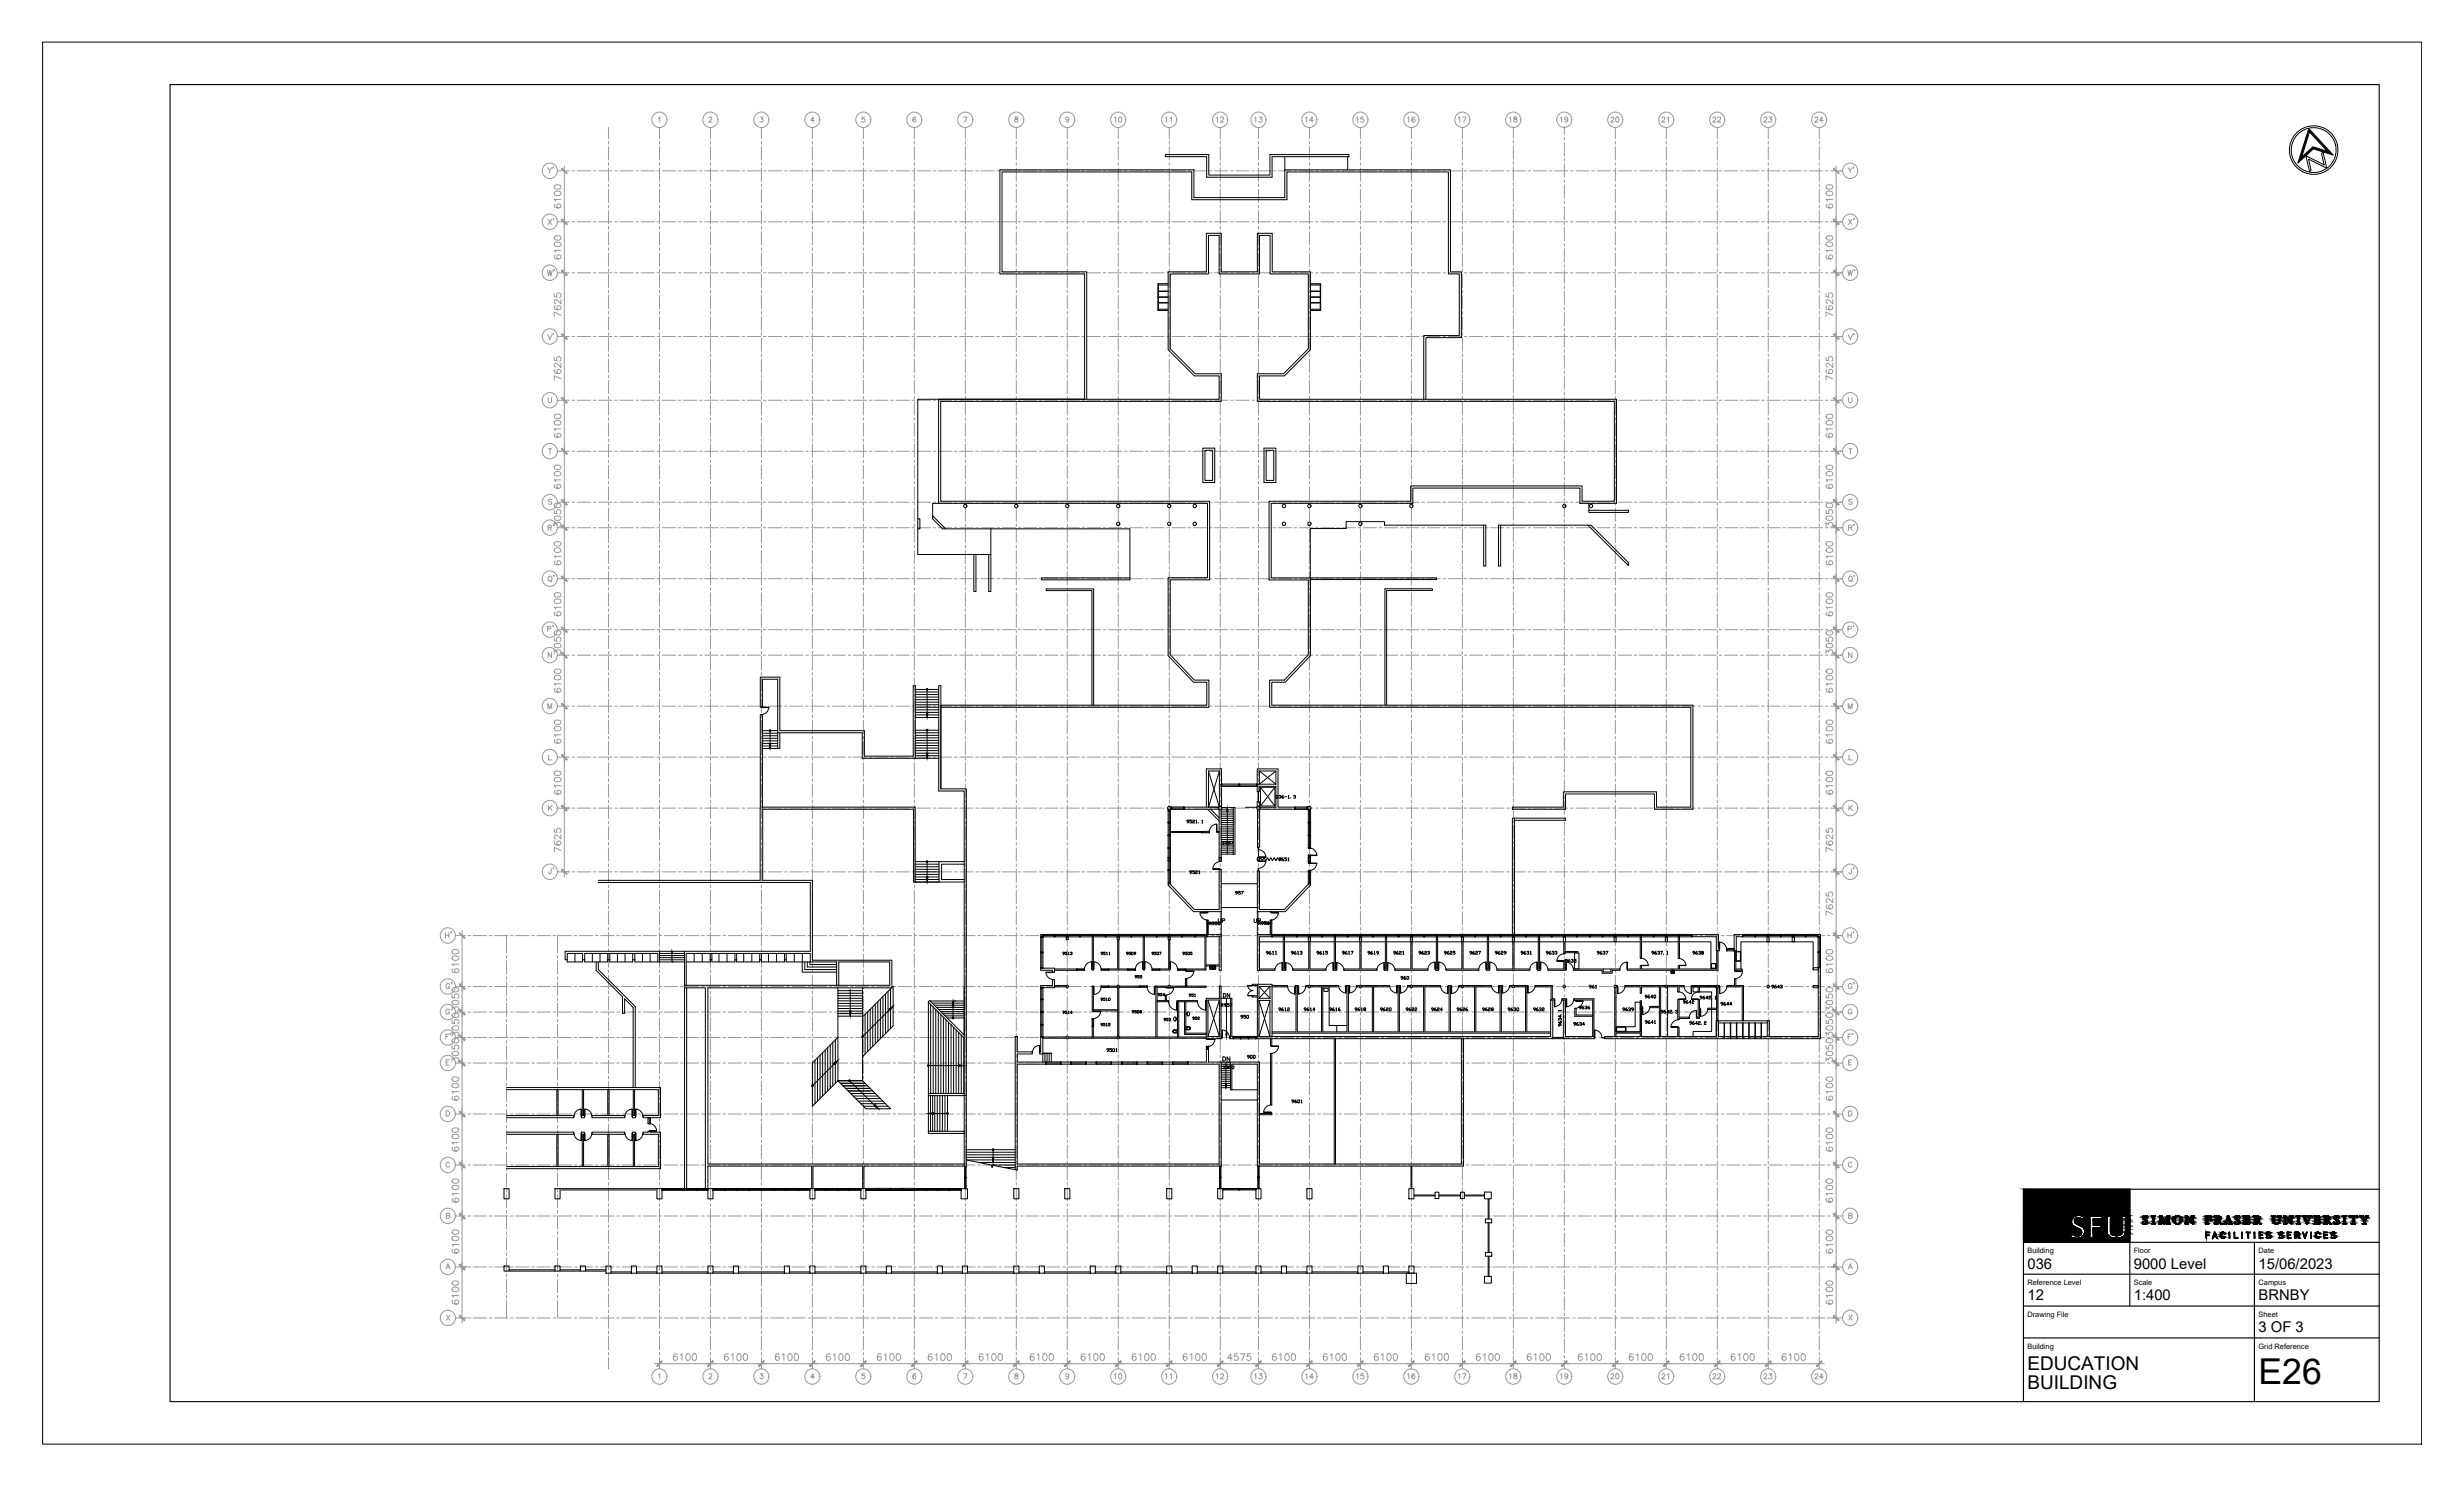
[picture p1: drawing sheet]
<svg xmlns="http://www.w3.org/2000/svg" width="737mm" height="444mm" viewBox="0 0 737 444" stroke-linecap="round" stroke-linejoin="round" font-family="sans-serif">
<defs><g id="words">
<text font-size="10.6" x="675.2" y="413.7">E26</text>
<g font-size="5.7">
<text x="606.1" y="409.5">EDUCATION</text>
<text x="606.1" y="415.2">BUILDING</text>
</g>
<g font-size="4.4">
<text x="606.1" y="379.2">036</text>
<text x="637.9" y="379.2">9000 Level</text>
<text x="675.2" y="379.2">15/06/2023</text>
<text x="606.1" y="388.7">12</text>
<text x="637.9" y="388.7">1:400</text>
<text x="675.2" y="388.7">BRNBY</text>
<text x="675.2" y="398.1">3 OF 3</text>
</g>
<g font-size="2.2">
<text x="606.1" y="374.5">Building</text>
<text x="637.9" y="374.5">Floor</text>
<text x="675.2" y="374.5">Date</text>
<text x="606.1" y="384.1">Reference Level</text>
<text x="637.9" y="384.1">Scale</text>
<text x="675.2" y="384.1">Campus</text>
<text x="606.1" y="393.6">Drawing File</text>
<text x="675.2" y="393.6">Sheet</text>
<text x="606.1" y="403.1">Building</text>
<text x="675.2" y="403.1">Grid Reference</text>
</g>
</g></defs>
<!-- layer: FP036_9|SGR -->
<g fill="none" stroke="#989898" stroke-width=".3">
<path d="M181.9 38.1v3.4M197.1 38.1v3.4M212.4 38.1v3.4M227.6 38.1v3.4M242.9 38.1v3.4M258.1 38.1v3.4M273.3 38.1v3.4M288.6 38.1v3.4M303.8 38.1v3.4M319.1 38.1v3.4M334.3 38.1v3.4M349.5 38.1v3.4"/>
<path d="M364.8 38.1v3.4M376.2 38.1v3.4M391.5 38.1v3.4M406.7 38.1v3.4M421.9 38.1v3.4M437.2 38.1v3.4M452.4 37.8v3.4M467.7 37.8v2.4M482.9 38.1v3.4M498.1 38.1v3.4M513.4 38.1v3.4M528.6 38.1v3.4"/>
<path d="M543.9 38.1v3.4M166.7 51.1h3.5M171 51.1h.8M172.6 51.1h4M177.4 51.1h.8M178.9 51.1h4M181.9 42.3v.8M181.9 43.9v4M181.9 48.7v.8M181.9 50.2v4M181.9 55v.8M181.9 56.6v4"/>
<path d="M183.7 51.1h.8M185.3 51.1h4M190.1 51.1h.8M191.6 51.1h4M196.4 51.1h.8M197.1 42.3v.8M197.1 43.9v4M197.1 48.7v.8M197.1 50.2v4M197.1 55v.8M197.1 56.6v4M198 51.1h4"/>
<path d="M202.8 51.1h.8M204.3 51.1h4M209.1 51.1h.8M210.7 51.1h4M212.4 42.3v.8M212.4 43.9v4M212.4 48.7v.8M212.4 50.2v4M212.4 55v.8M212.4 56.6v4M215.5 51.1h.8M217 51.1h4"/>
<path d="M221.8 51.1h.8M223.4 51.1h4M227.6 42.3v.8M227.6 43.9v4M227.6 48.7v.8M227.6 50.2v4M227.6 55v.8M227.6 56.6v4M228.2 51.1h.8M229.7 51.1h4M234.5 51.1h.8M236.1 51.1h4"/>
<path d="M240.9 51.1h.8M242.4 51.1h4M242.9 42.3v.8M242.9 43.9v4M242.9 48.7v.8M242.9 50.2v4M242.9 55v.8M242.9 56.6v4M247.2 51.1h.8M248.8 51.1h4M253.6 51.1h.8M255.1 51.1h4"/>
<path d="M258.1 42.3v.8M258.1 43.9v4M258.1 48.7v.8M258.1 50.2v4M258.1 55v.8M258.1 56.6v4M259.9 51.1h.8M261.5 51.1h4M266.3 51.1h.8M267.8 51.1h4M272.6 51.1h.8M273.3 42.3v.8"/>
<path d="M273.3 43.9v4M273.3 48.7v.8M273.3 50.2v4M273.3 55v.8M273.3 56.6v4M274.2 51.1h4M279 51.1h.8M280.5 51.1h4M285.3 51.1h.8M286.9 51.1h4M288.6 42.3v.8M288.6 43.9v4"/>
<path d="M288.6 48.7v.8M288.6 50.2v4M288.6 55v.8M288.6 56.6v4M291.7 51.1h.8M293.2 51.1h4M298 51.1h.8M299.6 51.1h4M303.8 42.3v.8M303.8 43.9v4M303.8 48.7v.8M303.8 50.2v4"/>
<path d="M303.8 55v.8M303.8 56.6v4M304.4 51.1h.8M305.9 51.1h4M310.7 51.1h.8M312.3 51.1h4M317.1 51.1h.8M318.6 51.1h4M319.1 42.3v.8M319.1 43.9v4M319.1 48.7v.8M319.1 50.2v4"/>
<path d="M319.1 55v.8M319.1 56.6v4M323.4 51.1h.8M325 51.1h4M329.8 51.1h.8M331.3 51.1h4M334.3 42.3v.8M334.3 43.9v4M334.3 48.7v.8M334.3 50.2v4M334.3 55v.8M334.3 56.6v4"/>
<path d="M336.1 51.1h.8M337.7 51.1h4M342.5 51.1h.8M344 51.1h4M348.8 51.1h.8M349.5 42.3v.8M349.5 43.9v4M349.5 48.7v.8M349.5 50.2v4M349.5 55v.8M349.5 56.6v4M350.4 51.1h4"/>
<path d="M355.2 51.1h.8M356.7 51.1h4M361.5 51.1h.8M363.1 51.1h4M364.8 42.3v.8M364.8 43.9v4M364.8 48.7v.8M364.8 50.2v4M364.8 55v.8M364.8 56.6v4M367.9 51.1h.8M369.4 51.1h4"/>
<path d="M374.2 51.1h.8M375.8 51.1h4M376.2 42.3v.8M376.2 43.9v4M376.2 48.7v.8M376.2 50.2v4M376.2 55v.8M376.2 56.6v4M380.6 51.1h.8M382.1 51.1h4M386.9 51.1h.8M388.5 51.1h4"/>
<path d="M391.5 42.3v.8M391.5 43.9v4M391.5 48.7v.8M391.5 50.2v4M391.5 55v.8M391.5 56.6v4M393.3 51.1h.8M394.9 51.1h3.9M399.6 51.1h.8M401.2 51.1h4M406 51.1h.8M406.7 42.3v.8"/>
<path d="M406.7 43.9v4M406.7 48.7v.8M406.7 50.2v4M406.7 55v.8M406.7 56.6v4M407.6 51.1h3.9M412.3 51.1h.8M413.9 51.1h4M418.7 51.1h.8M420.3 51.1h3.9M421.9 42.3v.8M421.9 43.9v4"/>
<path d="M421.9 48.7v.8M421.9 50.2v4M421.9 55v.8M421.9 56.6v4M425 51.1h.8M426.6 51.1h4M431.4 51.1h.8M433 51.1h3.9M437.2 42.3v.8M437.2 43.9v4M437.2 48.7v.8M437.2 50.2v4"/>
<path d="M437.2 55v.8M437.2 56.6v4M437.7 51.1h.8M439.3 51.1h4M444.1 51.1h.8M445.7 51.1h3.9M450.4 51.1h.8M452 51.1h4M452.4 42v.8M452.4 43.6v4M452.4 48.3v.8M452.4 49.9v4"/>
<path d="M452.4 54.7v.8M452.4 56.3v4M456.8 51.1h.8M458.4 51.1h3.9M463.1 51.1h.8M464.7 51.1h4M467.7 41v.8M467.7 42.6v4M467.7 47.4v.8M467.7 49v3.9M467.7 53.7v.8M467.7 55.3v4"/>
<path d="M469.5 51.1h.8M471.1 51.1h3.9M475.8 51.1h.8M477.4 51.1h4M482.2 51.1h.8M482.9 42.3v.8M482.9 43.9v4M482.9 48.7v.8M482.9 50.2v4M482.9 55v.8M482.9 56.6v4M483.8 51.1h3.9"/>
<path d="M488.5 51.1h.8M490.1 51.1h4M494.9 51.1h.8M496.5 51.1h3.9M498.1 42.3v.8M498.1 43.9v4M498.1 48.7v.8M498.1 50.2v4M498.1 55v.8M498.1 56.6v4M501.2 51.1h.8M502.8 51.1h4"/>
<path d="M507.6 51.1h.8M509.2 51.1h3.9M513.4 42.3v.8M513.4 43.9v4M513.4 48.7v.8M513.4 50.2v4M513.4 55v.8M513.4 56.6v4M513.9 51.1h.8M515.5 51.1h4M520.3 51.1h.8M521.9 51.1h3.9"/>
<path d="M526.6 51.1h.8M528.2 51.1h4M528.6 42.3v.8M528.6 43.9v4M528.6 48.7v.8M528.6 50.2v4M528.6 55v.8M528.6 56.6v4M533 51.1h.8M534.6 51.1h3.9M539.3 51.1h.8M540.9 51.1h4"/>
<path d="M543.9 42.3v.8M543.9 43.9v4M543.9 48.7v.8M543.9 50.2v4M543.9 55v.8M543.9 56.6v4M545.7 51.1h.8M547.3 51.1h3.5M166.7 66.3h3.5M171 66.3h.8M172.6 66.3h4M177.4 66.3h.8"/>
<path d="M178.9 66.3h4M181.9 61.4v.8M181.9 62.9v4M181.9 67.7v.8M181.9 69.3v4M181.9 74.1v.8M181.9 75.6v4M183.7 66.3h.8M185.3 66.3h4M190.1 66.3h.8M191.6 66.3h4M196.4 66.3h.8"/>
<path d="M197.1 61.4v.8M197.1 62.9v4M197.1 67.7v.8M197.1 69.3v4M197.1 74.1v.8M197.1 75.6v4M198 66.3h4M202.8 66.3h.8M204.3 66.3h4M209.1 66.3h.8M210.7 66.3h4M212.4 61.4v.8"/>
<path d="M212.4 62.9v4M212.4 67.7v.8M212.4 69.3v4M212.4 74.1v.8M212.4 75.6v4M215.5 66.3h.8M217 66.3h4M221.8 66.3h.8M223.4 66.3h4M227.6 61.4v.8M227.6 62.9v4M227.6 67.7v.8"/>
<path d="M227.6 69.3v4M227.6 74.1v.8M227.6 75.6v4M228.2 66.3h.8M229.7 66.3h4M234.5 66.3h.8M236.1 66.3h4M240.9 66.3h.8M242.4 66.3h4M242.9 61.4v.8M242.9 62.9v4M242.9 67.7v.8"/>
<path d="M242.9 69.3v4M242.9 74.1v.8M242.9 75.6v4M247.2 66.3h.8M248.8 66.3h4M253.6 66.3h.8M255.1 66.3h4M258.1 61.4v.8M258.1 62.9v4M258.1 67.7v.8M258.1 69.3v4M258.1 74.1v.8"/>
<path d="M258.1 75.6v4M259.9 66.3h.8M261.5 66.3h4M266.3 66.3h.8M267.8 66.3h4M272.6 66.3h.8M273.3 61.4v.8M273.3 62.9v4M273.3 67.7v.8M273.3 69.3v4M273.3 74.1v.8M273.3 75.6v4"/>
<path d="M274.2 66.3h4M279 66.3h.8M280.5 66.3h4M285.3 66.3h.8M286.9 66.3h4M288.6 61.4v.8M288.6 62.9v4M288.6 67.7v.8M288.6 69.3v4M288.6 74.1v.8M288.6 75.6v4M291.7 66.3h.8"/>
<path d="M293.2 66.3h4M298 66.3h.8M299.6 66.3h4M303.8 61.4v.8M303.8 62.9v4M303.8 67.7v.8M303.8 69.3v4M303.8 74.1v.8M303.8 75.6v4M304.4 66.3h.8M305.9 66.3h4M310.7 66.3h.8"/>
<path d="M312.3 66.3h4M317.1 66.3h.8M318.6 66.3h4M319.1 61.4v.8M319.1 62.9v4M319.1 67.7v.8M319.1 69.3v4M319.1 74.1v.8M319.1 75.6v4M323.4 66.3h.8M325 66.3h4M329.8 66.3h.8"/>
<path d="M331.3 66.3h4M334.3 61.4v.8M334.3 62.9v4M334.3 67.7v.8M334.3 69.3v4M334.3 74.1v.8M334.3 75.6v4M336.1 66.3h.8M337.7 66.3h4M342.5 66.3h.8M344 66.3h4M348.8 66.3h.8"/>
<path d="M349.5 61.4v.8M349.5 62.9v4M349.5 67.7v.8M349.5 69.3v4M349.5 74.1v.8M349.5 75.6v4M350.4 66.3h4M355.2 66.3h.8M356.7 66.3h4M361.5 66.3h.8M363.1 66.3h4M364.8 61.4v.8"/>
<path d="M364.8 62.9v4M364.8 67.7v.8M364.8 69.3v4M364.8 74.1v.8M364.8 75.6v4M367.9 66.3h.8M369.4 66.3h4M374.2 66.3h.8M375.8 66.3h4M376.2 61.4v.8M376.2 62.9v4M376.2 67.7v.8"/>
<path d="M376.2 69.3v4M376.2 74.1v.8M376.2 75.6v4M380.6 66.3h.8M382.1 66.3h4M386.9 66.3h.8M388.5 66.3h4M391.5 61.4v.8M391.5 62.9v4M391.5 67.7v.8M391.5 69.3v4M391.5 74.1v.8"/>
<path d="M391.5 75.6v4M393.3 66.3h.8M394.9 66.3h3.9M399.6 66.3h.8M401.2 66.3h4M406 66.3h.8M406.7 61.4v.8M406.7 62.9v4M406.7 67.7v.8M406.7 69.3v4M406.7 74.1v.8M406.7 75.6v4"/>
<path d="M407.6 66.3h3.9M412.3 66.3h.8M413.9 66.3h4M418.7 66.3h.8M420.3 66.3h3.9M421.9 61.4v.8M421.9 62.9v4M421.9 67.7v.8M421.9 69.3v4M421.9 74.1v.8M421.9 75.6v4M425 66.3h.8"/>
<path d="M426.6 66.3h4M431.4 66.3h.8M433 66.3h3.9M437.2 61.4v.8M437.2 62.9v4M437.2 67.7v.8M437.2 69.3v4M437.2 74.1v.8M437.2 75.6v4M437.7 66.3h.8M439.3 66.3h4M444.1 66.3h.8"/>
<path d="M445.7 66.3h3.9M450.4 66.3h.8M452 66.3h4M452.4 61v.8M452.4 62.6v4M452.4 67.4v.8M452.4 69v4M452.4 73.7v.8M452.4 75.3v4M456.8 66.3h.8M458.4 66.3h3.9M463.1 66.3h.8"/>
<path d="M464.7 66.3h4M467.7 60.1v.8M467.7 61.7v3.9M467.7 66.4v.8M467.7 68v4M467.7 72.8v.8M467.7 74.4v3.9M467.7 79.1v.8M469.5 66.3h.8M471.1 66.3h3.9M475.8 66.3h.8M477.4 66.3h4"/>
<path d="M482.2 66.3h.8M482.9 61.4v.8M482.9 62.9v4M482.9 67.7v.8M482.9 69.3v4M482.9 74.1v.8M482.9 75.6v4M483.8 66.3h3.9M488.5 66.3h.8M490.1 66.3h4M494.9 66.3h.8M496.5 66.3h3.9"/>
<path d="M498.1 61.4v.8M498.1 62.9v4M498.1 67.7v.8M498.1 69.3v4M498.1 74.1v.8M498.1 75.6v4M501.2 66.3h.8M502.8 66.3h4M507.6 66.3h.8M509.2 66.3h3.9M513.4 61.4v.8M513.4 62.9v4"/>
<path d="M513.4 67.7v.8M513.4 69.3v4M513.4 74.1v.8M513.4 75.6v4M513.9 66.3h.8M515.5 66.3h4M520.3 66.3h.8M521.9 66.3h3.9M526.6 66.3h.8M528.2 66.3h4M528.6 61.4v.8M528.6 62.9v4"/>
<path d="M528.6 67.7v.8M528.6 69.3v4M528.6 74.1v.8M528.6 75.6v4M533 66.3h.8M534.6 66.3h3.9M539.3 66.3h.8M540.9 66.3h4M543.9 61.4v.8M543.9 62.9v4M543.9 67.7v.8M543.9 69.3v4"/>
<path d="M543.9 74.1v.8M543.9 75.6v4M545.7 66.3h.8M547.3 66.3h3.5M166.7 81.5h3.5M171 81.5h.8M172.6 81.5h4M177.4 81.5h.8M178.9 81.5h4M181.9 80.4v.8M181.9 82v4M181.9 86.8v.8"/>
<path d="M181.9 88.3v4M181.9 93.1v.8M181.9 94.7v4M181.9 99.5v.8M183.7 81.5h.8M185.3 81.5h4M190.1 81.5h.8M191.6 81.5h4M196.4 81.5h.8M197.1 80.4v.8M197.1 82v4M197.1 86.8v.8"/>
<path d="M197.1 88.3v4M197.1 93.1v.8M197.1 94.7v4M197.1 99.5v.8M198 81.5h4M202.8 81.5h.8M204.3 81.5h4M209.1 81.5h.8M210.7 81.5h4M212.4 80.4v.8M212.4 82v4M212.4 86.8v.8"/>
<path d="M212.4 88.3v4M212.4 93.1v.8M212.4 94.7v4M212.4 99.5v.8M215.5 81.5h.8M217 81.5h4M221.8 81.5h.8M223.4 81.5h4M227.6 80.4v.8M227.6 82v4M227.6 86.8v.8M227.6 88.3v4"/>
<path d="M227.6 93.1v.8M227.6 94.7v4M227.6 99.5v.8M228.2 81.5h.8M229.7 81.5h4M234.5 81.5h.8M236.1 81.5h4M240.9 81.5h.8M242.4 81.5h4M242.9 80.4v.8M242.9 82v4M242.9 86.8v.8"/>
<path d="M242.9 88.3v4M242.9 93.1v.8M242.9 94.7v4M242.9 99.5v.8M247.2 81.5h.8M248.8 81.5h4M253.6 81.5h.8M255.1 81.5h4M258.1 80.4v.8M258.1 82v4M258.1 86.8v.8M258.1 88.3v4"/>
<path d="M258.1 93.1v.8M258.1 94.7v4M258.1 99.5v.8M259.9 81.5h.8M261.5 81.5h4M266.3 81.5h.8M267.8 81.5h4M272.6 81.5h.8M273.3 80.4v.8M273.3 82v4M273.3 86.8v.8M273.3 88.3v4"/>
<path d="M273.3 93.1v.8M273.3 94.7v4M273.3 99.5v.8M274.2 81.5h4M279 81.5h.8M280.5 81.5h4M285.3 81.5h.8M286.9 81.5h4M288.6 80.4v.8M288.6 82v4M288.6 86.8v.8M288.6 88.3v4"/>
<path d="M288.6 93.1v.8M288.6 94.7v4M288.6 99.5v.8M291.7 81.5h.8M293.2 81.5h4M298 81.5h.8M299.6 81.5h4M303.8 80.4v.8M303.8 82v4M303.8 86.8v.8M303.8 88.3v4M303.8 93.1v.8"/>
<path d="M303.8 94.7v4M303.8 99.5v.8M304.4 81.5h.8M305.9 81.5h4M310.7 81.5h.8M312.3 81.5h4M317.1 81.5h.8M318.6 81.5h4M319.1 80.4v.8M319.1 82v4M319.1 86.8v.8M319.1 88.3v4"/>
<path d="M319.1 93.1v.8M319.1 94.7v4M319.1 99.5v.8M323.4 81.5h.8M325 81.5h4M329.8 81.5h.8M331.3 81.5h4M334.3 80.4v.8M334.3 82v4M334.3 86.8v.8M334.3 88.3v4M334.3 93.1v.8"/>
<path d="M334.3 94.7v4M334.3 99.5v.8M336.1 81.5h.8M337.7 81.5h4M342.5 81.5h.8M344 81.5h4M348.8 81.5h.8M349.5 80.4v.8M349.5 82v4M349.5 86.8v.8M349.5 88.3v4M349.5 93.1v.8"/>
<path d="M349.5 94.7v4M349.5 99.5v.8M350.4 81.5h4M355.2 81.5h.8M356.7 81.5h4M361.5 81.5h.8M363.1 81.5h4M364.8 80.4v.8M364.8 82v4M364.8 86.8v.8M364.8 88.3v4M364.8 93.1v.8"/>
<path d="M364.8 94.7v4M364.8 99.5v.8M367.9 81.5h.8M369.4 81.5h4M374.2 81.5h.8M375.8 81.5h4M376.2 80.4v.8M376.2 82v4M376.2 86.8v.8M376.2 88.3v4M376.2 93.1v.8M376.2 94.7v4"/>
<path d="M376.2 99.5v.8M380.6 81.5h.8M382.1 81.5h4M386.9 81.5h.8M388.5 81.5h4M391.5 80.4v.8M391.5 82v4M391.5 86.8v.8M391.5 88.3v4M391.5 93.1v.8M391.5 94.7v4M391.5 99.5v.8"/>
<path d="M393.3 81.5h.8M394.9 81.5h3.9M399.6 81.5h.8M401.2 81.5h4M406 81.5h.8M406.7 80.4v.8M406.7 82v4M406.7 86.8v.8M406.7 88.3v4M406.7 93.1v.8M406.7 94.7v4M406.7 99.5v.8"/>
<path d="M407.6 81.5h3.9M412.3 81.5h.8M413.9 81.5h4M418.7 81.5h.8M420.3 81.5h3.9M421.9 80.4v.8M421.9 82v4M421.9 86.8v.8M421.9 88.3v4M421.9 93.1v.8M421.9 94.7v4M421.9 99.5v.8"/>
<path d="M425 81.5h.8M426.6 81.5h4M431.4 81.5h.8M433 81.5h3.9M437.2 80.4v.8M437.2 82v4M437.2 86.8v.8M437.2 88.3v4M437.2 93.1v.8M437.2 94.7v4M437.2 99.5v.8M437.7 81.5h.8"/>
<path d="M439.3 81.5h4M444.1 81.5h.8M445.7 81.5h3.9M450.4 81.5h.8M452 81.5h4M452.4 80.1v.8M452.4 81.7v4M452.4 86.4v.8M452.4 88v4M452.4 92.8v.8M452.4 94.4v4M452.4 99.1v.8"/>
<path d="M456.8 81.5h.8M458.4 81.5h3.9M463.1 81.5h.8M464.7 81.5h4M467.7 80.7v4M467.7 85.5v.8M467.7 87.1v3.9M467.7 91.8v.8M467.7 93.4v4M467.7 98.2v.8M467.7 99.8v3.9M469.5 81.5h.8"/>
<path d="M471.1 81.5h3.9M475.8 81.5h.8M477.4 81.5h4M482.2 81.5h.8M482.9 80.4v.8M482.9 82v4M482.9 86.8v.8M482.9 88.3v4M482.9 93.1v.8M482.9 94.7v4M482.9 99.5v.8M483.8 81.5h3.9"/>
<path d="M488.5 81.5h.8M490.1 81.5h4M494.9 81.5h.8M496.5 81.5h3.9M498.1 80.4v.8M498.1 82v4M498.1 86.8v.8M498.1 88.3v4M498.1 93.1v.8M498.1 94.7v4M498.1 99.5v.8M501.2 81.5h.8"/>
<path d="M502.8 81.5h4M507.6 81.5h.8M509.2 81.5h3.9M513.4 80.4v.8M513.4 82v4M513.4 86.8v.8M513.4 88.3v4M513.4 93.1v.8M513.4 94.7v4M513.4 99.5v.8M513.9 81.5h.8M515.5 81.5h4"/>
<path d="M520.3 81.5h.8M521.9 81.5h3.9M526.6 81.5h.8M528.2 81.5h4M528.6 80.4v.8M528.6 82v4M528.6 86.8v.8M528.6 88.3v4M528.6 93.1v.8M528.6 94.7v4M528.6 99.5v.8M533 81.5h.8"/>
<path d="M534.6 81.5h3.9M539.3 81.5h.8M540.9 81.5h4M543.9 80.4v.8M543.9 82v4M543.9 86.8v.8M543.9 88.3v4M543.9 93.1v.8M543.9 94.7v4M543.9 99.5v.8M545.7 81.5h.8M547.3 81.5h3.5"/>
<path d="M166.7 100.6h3.5M166.7 119.6h3.5M171 100.6h.8M171 119.6h.8M172.6 100.6h4M172.6 119.6h4M177.4 100.6h.8M177.4 119.6h.8M178.9 100.6h4M178.9 119.6h4M181.9 101v4M181.9 105.8v.8"/>
<path d="M181.9 107.4v4M181.9 112.2v.8M181.9 113.7v4M181.9 118.5v.8M183.7 100.6h.8M183.7 119.6h.8M185.3 100.6h4M185.3 119.6h4M190.1 100.6h.8M190.1 119.6h.8M191.6 100.6h4M191.6 119.6h4"/>
<path d="M196.4 100.6h.8M196.4 119.6h.8M197.1 101v4M197.1 105.8v.8M197.1 107.4v4M197.1 112.2v.8M197.1 113.7v4M197.1 118.5v.8M198 100.6h4M198 119.6h4M202.8 100.6h.8M202.8 119.6h.8"/>
<path d="M204.3 100.6h4M204.3 119.6h4M209.1 100.6h.8M209.1 119.6h.8M210.7 100.6h4M210.7 119.6h4M212.4 101v4M212.4 105.8v.8M212.4 107.4v4M212.4 112.2v.8M212.4 113.7v4M212.4 118.5v.8"/>
<path d="M215.5 100.6h.8M215.5 119.6h.8M217 100.6h4M217 119.6h4M221.8 100.6h.8M221.8 119.6h.8M223.4 100.6h4M223.4 119.6h4M227.6 101v4M227.6 105.8v.8M227.6 107.4v4M227.6 112.2v.8"/>
<path d="M227.6 113.7v4M227.6 118.5v.8M228.2 100.6h.8M228.2 119.6h.8M229.7 100.6h4M229.7 119.6h4M234.5 100.6h.8M234.5 119.6h.8M236.1 100.6h4M236.1 119.6h4M240.9 100.6h.8M240.9 119.6h.8"/>
<path d="M242.4 100.6h4M242.4 119.6h4M242.9 101v4M242.9 105.8v.8M242.9 107.4v4M242.9 112.2v.8M242.9 113.7v4M242.9 118.5v.8M247.2 100.6h.8M247.2 119.6h.8M248.8 100.6h4M248.8 119.6h4"/>
<path d="M253.6 100.6h.8M253.6 119.6h.8M255.1 100.6h4M255.1 119.6h4M258.1 101v4M258.1 105.8v.8M258.1 107.4v4M258.1 112.2v.8M258.1 113.7v4M258.1 118.5v.8M259.9 100.6h.8M259.9 119.6h.8"/>
<path d="M261.5 100.6h4M261.5 119.6h4M266.3 100.6h.8M266.3 119.6h.8M267.8 100.6h4M267.8 119.6h4M272.6 100.6h.8M272.6 119.6h.8M273.3 101v4M273.3 105.8v.8M273.3 107.4v4M273.3 112.2v.8"/>
<path d="M273.3 113.7v4M273.3 118.5v.8M274.2 100.6h4M274.2 119.6h4M279 100.6h.8M279 119.6h.8M280.5 100.6h4M280.5 119.6h4M285.3 100.6h.8M285.3 119.6h.8M286.9 100.6h4M286.9 119.6h4"/>
<path d="M288.6 101v4M288.6 105.8v.8M288.6 107.4v4M288.6 112.2v.8M288.6 113.7v4M288.6 118.5v.8M291.7 100.6h.8M291.7 119.6h.8M293.2 100.6h4M293.2 119.6h4M298 100.6h.8M298 119.6h.8"/>
<path d="M299.6 100.6h4M299.6 119.6h4M303.8 101v4M303.8 105.8v.8M303.8 107.4v4M303.8 112.2v.8M303.8 113.7v4M303.8 118.5v.8M304.4 100.6h.8M304.4 119.6h.8M305.9 100.6h4M305.9 119.6h4"/>
<path d="M310.7 100.6h.8M310.7 119.6h.8M312.3 100.6h4M312.3 119.6h4M317.1 100.6h.8M317.1 119.6h.8M318.6 100.6h4M318.6 119.6h4M319.1 101v4M319.1 105.8v.8M319.1 107.4v4M319.1 112.2v.8"/>
<path d="M319.1 113.7v4M319.1 118.5v.8M323.4 100.6h.8M323.4 119.6h.8M325 100.6h4M325 119.6h4M329.8 100.6h.8M329.8 119.6h.8M331.3 100.6h4M331.3 119.6h4M334.3 101v4M334.3 105.8v.8"/>
<path d="M334.3 107.4v4M334.3 112.2v.8M334.3 113.7v4M334.3 118.5v.8M336.1 100.6h.8M336.1 119.6h.8M337.7 100.6h4M337.7 119.6h4M342.5 100.6h.8M342.5 119.6h.8M344 100.6h4M344 119.6h4"/>
<path d="M348.8 100.6h.8M348.8 119.6h.8M349.5 101v4M349.5 105.8v.8M349.5 107.4v4M349.5 112.2v.8M349.5 113.7v4M349.5 118.5v.8M350.4 100.6h4M350.4 119.6h4M355.2 100.6h.8M355.2 119.6h.8"/>
<path d="M356.7 100.6h4M356.7 119.6h4M361.5 100.6h.8M361.5 119.6h.8M363.1 100.6h4M363.1 119.6h4M364.8 101v4M364.8 105.8v.8M364.8 107.4v4M364.8 112.2v.8M364.8 113.7v4M364.8 118.5v.8"/>
<path d="M367.9 100.6h.8M367.9 119.6h.8M369.4 100.6h4M369.4 119.6h4M374.2 100.6h.8M374.2 119.6h.8M375.8 100.6h4M375.8 119.6h4M376.2 101v4M376.2 105.8v.8M376.2 107.4v4M376.2 112.2v.8"/>
<path d="M376.2 113.7v4M376.2 118.5v.8M380.6 100.6h.8M380.6 119.6h.8M382.1 100.6h4M382.1 119.6h4M386.9 100.6h.8M386.9 119.6h.8M388.5 100.6h4M388.5 119.6h4M391.5 101v4M391.5 105.8v.8"/>
<path d="M391.5 107.4v4M391.5 112.2v.8M391.5 113.7v4M391.5 118.5v.8M393.3 100.6h.8M393.3 119.6h.8M394.9 100.6h3.9M394.9 119.6h3.9M399.6 100.6h.8M399.6 119.6h.8M401.2 100.6h4M401.2 119.6h4"/>
<path d="M406 100.6h.8M406 119.6h.8M406.7 101v4M406.7 105.8v.8M406.7 107.4v4M406.7 112.2v.8M406.7 113.7v4M406.7 118.5v.8M407.6 100.6h3.9M407.6 119.6h3.9M412.3 100.6h.8M412.3 119.6h.8"/>
<path d="M413.9 100.6h4M413.9 119.6h4M418.7 100.6h.8M418.7 119.6h.8M420.3 100.6h3.9M420.3 119.6h3.9M421.9 101v4M421.9 105.8v.8M421.9 107.4v4M421.9 112.2v.8M421.9 113.7v4M421.9 118.5v.8"/>
<path d="M425 100.6h.8M425 119.6h.8M426.6 100.6h4M426.6 119.6h4M431.4 100.6h.8M431.4 119.6h.8M433 100.6h3.9M433 119.6h3.9M437.2 101v4M437.2 105.8v.8M437.2 107.4v4M437.2 112.2v.8"/>
<path d="M437.2 113.7v4M437.2 118.5v.8M437.7 100.6h.8M437.7 119.6h.8M439.3 100.6h4M439.3 119.6h4M444.1 100.6h.8M444.1 119.6h.8M445.7 100.6h3.9M445.7 119.6h3.9M450.4 100.6h.8M450.4 119.6h.8"/>
<path d="M452 100.6h4M452 119.6h4M452.4 100.7v4M452.4 105.5v.8M452.4 107.1v4M452.4 111.8v.8M452.4 113.4v4M452.4 118.2v.8M452.4 119.8v4M456.8 100.6h.8M456.8 119.6h.8M458.4 100.6h3.9"/>
<path d="M458.4 119.6h3.9M463.1 100.6h.8M463.1 119.6h.8M464.7 100.6h4M464.7 119.6h4M467.7 104.5v.8M467.7 106.1v4M467.7 110.9v.8M467.7 112.5v3.9M467.7 117.2v.8M467.7 118.8v4M469.5 100.6h.8"/>
<path d="M469.5 119.6h.8M471.1 100.6h3.9M471.1 119.6h3.9M475.8 100.6h.8M475.8 119.6h.8M477.4 100.6h4M477.4 119.6h4M482.2 100.6h.8M482.2 119.6h.8M482.9 101v4M482.9 105.8v.8M482.9 107.4v4"/>
<path d="M482.9 112.2v.8M482.9 113.7v4M482.9 118.5v.8M483.8 100.6h3.9M483.8 119.6h3.9M488.5 100.6h.8M488.5 119.6h.8M490.1 100.6h4M490.1 119.6h4M494.9 100.6h.8M494.9 119.6h.8M496.5 100.6h3.9"/>
<path d="M496.5 119.6h3.9M498.1 101v4M498.1 105.8v.8M498.1 107.4v4M498.1 112.2v.8M498.1 113.7v4M498.1 118.5v.8M501.2 100.6h.8M501.2 119.6h.8M502.8 100.6h4M502.8 119.6h4M507.6 100.6h.8"/>
<path d="M507.6 119.6h.8M509.2 100.6h3.9M509.2 119.6h3.9M513.4 101v4M513.4 105.8v.8M513.4 107.4v4M513.4 112.2v.8M513.4 113.7v4M513.4 118.5v.8M513.9 100.6h.8M513.9 119.6h.8M515.5 100.6h4"/>
<path d="M515.5 119.6h4M520.3 100.6h.8M520.3 119.6h.8M521.9 100.6h3.9M521.9 119.6h3.9M526.6 100.6h.8M526.6 119.6h.8M528.2 100.6h4M528.2 119.6h4M528.6 101v4M528.6 105.8v.8M528.6 107.4v4"/>
<path d="M528.6 112.2v.8M528.6 113.7v4M528.6 118.5v.8M533 100.6h.8M533 119.6h.8M534.6 100.6h3.9M534.6 119.6h3.9M539.3 100.6h.8M539.3 119.6h.8M540.9 100.6h4M540.9 119.6h4M543.9 101v4"/>
<path d="M543.9 105.8v.8M543.9 107.4v4M543.9 112.2v.8M543.9 113.7v4M543.9 118.5v.8M545.7 100.6h.8M545.7 119.6h.8M547.3 100.6h3.5M547.3 119.6h3.5M166.7 134.9h3.5M171 134.9h.8M172.6 134.9h4"/>
<path d="M177.4 134.9h.8M178.9 134.9h4M181.9 120.1v4M181.9 124.9v.8M181.9 126.4v4M181.9 131.2v.8M181.9 132.8v4M181.9 137.6v.8M181.9 139.1v4M183.7 134.9h.8M185.3 134.9h4M190.1 134.9h.8"/>
<path d="M191.6 134.9h4M196.4 134.9h.8M197.1 120.1v4M197.1 124.9v.8M197.1 126.4v4M197.1 131.2v.8M197.1 132.8v4M197.1 137.6v.8M197.1 139.1v4M198 134.9h4M202.8 134.9h.8M204.3 134.9h4"/>
<path d="M209.1 134.9h.8M210.7 134.9h4M212.4 120.1v4M212.4 124.9v.8M212.4 126.4v4M212.4 131.2v.8M212.4 132.8v4M212.4 137.6v.8M212.4 139.1v4M215.5 134.9h.8M217 134.9h4M221.8 134.9h.8"/>
<path d="M223.4 134.9h4M227.6 120.1v4M227.6 124.9v.8M227.6 126.4v4M227.6 131.2v.8M227.6 132.8v4M227.6 137.6v.8M227.6 139.1v4M228.2 134.9h.8M229.7 134.9h4M234.5 134.9h.8M236.1 134.9h4"/>
<path d="M240.9 134.9h.8M242.4 134.9h4M242.9 120.1v4M242.9 124.9v.8M242.9 126.4v4M242.9 131.2v.8M242.9 132.8v4M242.9 137.6v.8M242.9 139.1v4M247.2 134.9h.8M248.8 134.9h4M253.6 134.9h.8"/>
<path d="M255.1 134.9h4M258.1 120.1v4M258.1 124.9v.8M258.1 126.4v4M258.1 131.2v.8M258.1 132.8v4M258.1 137.6v.8M258.1 139.1v4M259.9 134.9h.8M261.5 134.9h4M266.3 134.9h.8M267.8 134.9h4"/>
<path d="M272.6 134.9h.8M273.3 120.1v4M273.3 124.9v.8M273.3 126.4v4M273.3 131.2v.8M273.3 132.8v4M273.3 137.6v.8M273.3 139.1v4M274.2 134.9h4M279 134.9h.8M280.5 134.9h4M285.3 134.9h.8"/>
<path d="M286.9 134.9h4M288.6 120.1v4M288.6 124.9v.8M288.6 126.4v4M288.6 131.2v.8M288.6 132.8v4M288.6 137.6v.8M288.6 139.1v4M291.7 134.9h.8M293.2 134.9h4M298 134.9h.8M299.6 134.9h4"/>
<path d="M303.8 120.1v4M303.8 124.9v.8M303.8 126.4v4M303.8 131.2v.8M303.8 132.8v4M303.8 137.6v.8M303.8 139.1v4M304.4 134.9h.8M305.9 134.9h4M310.7 134.9h.8M312.3 134.9h4M317.1 134.9h.8"/>
<path d="M318.6 134.9h4M319.1 120.1v4M319.1 124.9v.8M319.1 126.4v4M319.1 131.2v.8M319.1 132.8v4M319.1 137.6v.8M319.1 139.1v4M323.4 134.9h.8M325 134.9h4M329.8 134.9h.8M331.3 134.9h4"/>
<path d="M334.3 120.1v4M334.3 124.9v.8M334.3 126.4v4M334.3 131.2v.8M334.3 132.8v4M334.3 137.6v.8M334.3 139.1v4M336.1 134.9h.8M337.7 134.9h4M342.5 134.9h.8M344 134.9h4M348.8 134.9h.8"/>
<path d="M349.5 120.1v4M349.5 124.9v.8M349.5 126.4v4M349.5 131.2v.8M349.5 132.8v4M349.5 137.6v.8M349.5 139.1v4M350.4 134.9h4M355.2 134.9h.8M356.7 134.9h4M361.5 134.9h.8M363.1 134.9h4"/>
<path d="M364.8 120.1v4M364.8 124.9v.8M364.8 126.4v4M364.8 131.2v.8M364.8 132.8v4M364.8 137.6v.8M364.8 139.1v4M367.9 134.9h.8M369.4 134.9h4M374.2 134.9h.8M375.8 134.9h4M376.2 120.1v4"/>
<path d="M376.2 124.9v.8M376.2 126.4v4M376.2 131.2v.8M376.2 132.8v4M376.2 137.6v.8M376.2 139.1v4M380.6 134.9h.8M382.1 134.9h4M386.9 134.9h.8M388.5 134.9h4M391.5 120.1v4M391.5 124.9v.8"/>
<path d="M391.5 126.4v4M391.5 131.2v.8M391.5 132.8v4M391.5 137.6v.8M391.5 139.1v4M393.3 134.9h.8M394.9 134.9h3.9M399.6 134.9h.8M401.2 134.9h4M406 134.9h.8M406.7 120.1v4M406.7 124.9v.8"/>
<path d="M406.7 126.4v4M406.7 131.2v.8M406.7 132.8v4M406.7 137.6v.8M406.7 139.1v4M407.6 134.9h3.9M412.3 134.9h.8M413.9 134.9h4M418.7 134.9h.8M420.3 134.9h3.9M421.9 120.1v4M421.9 124.9v.8"/>
<path d="M421.9 126.4v4M421.9 131.2v.8M421.9 132.8v4M421.9 137.6v.8M421.9 139.1v4M425 134.9h.8M426.6 134.9h4M431.4 134.9h.8M433 134.9h3.9M437.2 120.1v4M437.2 124.9v.8M437.2 126.4v4"/>
<path d="M437.2 131.2v.8M437.2 132.8v4M437.2 137.6v.8M437.2 139.1v4M437.7 134.9h.8M439.3 134.9h4M444.1 134.9h.8M445.7 134.9h3.9M450.4 134.9h.8M452 134.9h4M452.4 124.5v.8M452.4 126.1v4"/>
<path d="M452.4 130.9v.8M452.4 132.5v4M452.4 137.2v.8M452.4 138.8v4M456.8 134.9h.8M458.4 134.9h3.9M463.1 134.9h.8M464.7 134.9h4M467.7 123.6v.8M467.7 125.2v3.9M467.7 129.9v.8M467.7 131.5v4"/>
<path d="M467.7 136.3v.8M467.7 137.9v3.9M469.5 134.9h.8M471.1 134.9h3.9M475.8 134.9h.8M477.4 134.9h4M482.2 134.9h.8M482.9 120.1v4M482.9 124.9v.8M482.9 126.4v4M482.9 131.2v.8M482.9 132.8v4"/>
<path d="M482.9 137.6v.8M482.9 139.1v4M483.8 134.9h3.9M488.5 134.9h.8M490.1 134.9h4M494.9 134.9h.8M496.5 134.9h3.9M498.1 120.1v4M498.1 124.9v.8M498.1 126.4v4M498.1 131.2v.8M498.1 132.8v4"/>
<path d="M498.1 137.6v.8M498.1 139.1v4M501.2 134.9h.8M502.8 134.9h4M507.6 134.9h.8M509.2 134.9h3.9M513.4 120.1v4M513.4 124.9v.8M513.4 126.4v4M513.4 131.2v.8M513.4 132.8v4M513.4 137.6v.8"/>
<path d="M513.4 139.1v4M513.9 134.9h.8M515.5 134.9h4M520.3 134.9h.8M521.9 134.9h3.9M526.6 134.9h.8M528.2 134.9h4M528.6 120.1v4M528.6 124.9v.8M528.6 126.4v4M528.6 131.2v.8M528.6 132.8v4"/>
<path d="M528.6 137.6v.8M528.6 139.1v4M533 134.9h.8M534.6 134.9h3.9M539.3 134.9h.8M540.9 134.9h4M543.9 120.1v4M543.9 124.9v.8M543.9 126.4v4M543.9 131.2v.8M543.9 132.8v4M543.9 137.6v.8"/>
<path d="M543.9 139.1v4M545.7 134.9h.8M547.3 134.9h3.5M166.7 150.1h3.5M166.7 157.7h3.5M171 150.1h.8M171 157.7h.8M172.6 150.1h4M172.6 157.7h4M177.4 150.1h.8M177.4 157.7h.8M178.9 150.1h4"/>
<path d="M178.9 157.7h4M181.9 143.9v.8M181.9 145.5v4M181.9 150.3v.8M181.9 151.8v4M181.9 156.6v.8M181.9 158.2v4M183.7 150.1h.8M183.7 157.7h.8M185.3 150.1h4M185.3 157.7h4M190.1 150.1h.8"/>
<path d="M190.1 157.7h.8M191.6 150.1h4M191.6 157.7h4M196.4 150.1h.8M196.4 157.7h.8M197.1 143.9v.8M197.1 145.5v4M197.1 150.3v.8M197.1 151.8v4M197.1 156.6v.8M197.1 158.2v4M198 150.1h4"/>
<path d="M198 157.7h4M202.8 150.1h.8M202.8 157.7h.8M204.3 150.1h4M204.3 157.7h4M209.1 150.1h.8M209.1 157.7h.8M210.7 150.1h4M210.7 157.7h4M212.4 143.9v.8M212.4 145.5v4M212.4 150.3v.8"/>
<path d="M212.4 151.8v4M212.4 156.6v.8M212.4 158.2v4M215.5 150.1h.8M215.5 157.7h.8M217 150.1h4M217 157.7h4M221.8 150.1h.8M221.8 157.7h.8M223.4 150.1h4M223.4 157.7h4M227.6 143.9v.8"/>
<path d="M227.6 145.5v4M227.6 150.3v.8M227.6 151.8v4M227.6 156.6v.8M227.6 158.2v4M228.2 150.1h.8M228.2 157.7h.8M229.7 150.1h4M229.7 157.7h4M234.5 150.1h.8M234.5 157.7h.8M236.1 150.1h4"/>
<path d="M236.1 157.7h4M240.9 150.1h.8M240.9 157.7h.8M242.4 150.1h4M242.4 157.7h4M242.9 143.9v.8M242.9 145.5v4M242.9 150.3v.8M242.9 151.8v4M242.9 156.6v.8M242.9 158.2v4M247.2 150.1h.8"/>
<path d="M247.2 157.7h.8M248.8 150.1h4M248.8 157.7h4M253.6 150.1h.8M253.6 157.7h.8M255.1 150.1h4M255.1 157.7h4M258.1 143.9v.8M258.1 145.5v4M258.1 150.3v.8M258.1 151.8v4M258.1 156.6v.8"/>
<path d="M258.1 158.2v4M259.9 150.1h.8M259.9 157.7h.8M261.5 150.1h4M261.5 157.7h4M266.3 150.1h.8M266.3 157.7h.8M267.8 150.1h4M267.8 157.7h4M272.6 150.1h.8M272.6 157.7h.8M273.3 143.9v.8"/>
<path d="M273.3 145.5v4M273.3 150.3v.8M273.3 151.8v4M273.3 156.6v.8M273.3 158.2v4M274.2 150.1h4M274.2 157.7h4M279 150.1h.8M279 157.7h.8M280.5 150.1h4M280.5 157.7h4M285.3 150.1h.8"/>
<path d="M285.3 157.7h.8M286.9 150.1h4M286.9 157.7h4M288.6 143.9v.8M288.6 145.5v4M288.6 150.3v.8M288.6 151.8v4M288.6 156.6v.8M288.6 158.2v4M291.7 150.1h.8M291.7 157.7h.8M293.2 150.1h4"/>
<path d="M293.2 157.7h4M298 150.1h.8M298 157.7h.8M299.6 150.1h4M299.6 157.7h4M303.8 143.9v.8M303.8 145.5v4M303.8 150.3v.8M303.8 151.8v4M303.8 156.6v.8M303.8 158.2v4M304.4 150.1h.8"/>
<path d="M304.4 157.7h.8M305.9 150.1h4M305.9 157.7h4M310.7 150.1h.8M310.7 157.7h.8M312.3 150.1h4M312.3 157.7h4M317.1 150.1h.8M317.1 157.7h.8M318.6 150.1h4M318.6 157.7h4M319.1 143.9v.8"/>
<path d="M319.1 145.5v4M319.1 150.3v.8M319.1 151.8v4M319.1 156.6v.8M319.1 158.2v4M323.4 150.1h.8M323.4 157.7h.8M325 150.1h4M325 157.7h4M329.8 150.1h.8M329.8 157.7h.8M331.3 150.1h4"/>
<path d="M331.3 157.7h4M334.3 143.9v.8M334.3 145.5v4M334.3 150.3v.8M334.3 151.8v4M334.3 156.6v.8M334.3 158.2v4M336.1 150.1h.8M336.1 157.7h.8M337.7 150.1h4M337.7 157.7h4M342.5 150.1h.8"/>
<path d="M342.5 157.7h.8M344 150.1h4M344 157.7h4M348.8 150.1h.8M348.8 157.7h.8M349.5 143.9v.8M349.5 145.5v4M349.5 150.3v.8M349.5 151.8v4M349.5 156.6v.8M349.5 158.2v4M350.4 150.1h4"/>
<path d="M350.4 157.7h4M355.2 150.1h.8M355.2 157.7h.8M356.7 150.1h4M356.7 157.7h4M361.5 150.1h.8M361.5 157.7h.8M363.1 150.1h4M363.1 157.7h4M364.8 143.9v.8M364.8 145.5v4M364.8 150.3v.8"/>
<path d="M364.8 151.8v4M364.8 156.6v.8M364.8 158.2v4M367.9 150.1h.8M367.9 157.7h.8M369.4 150.1h4M369.4 157.7h4M374.2 150.1h.8M374.2 157.7h.8M375.8 150.1h4M375.8 157.7h4M376.2 143.9v.8"/>
<path d="M376.2 145.5v4M376.2 150.3v.8M376.2 151.8v4M376.2 156.6v.8M376.2 158.2v4M380.6 150.1h.8M380.6 157.7h.8M382.1 150.1h4M382.1 157.7h4M386.9 150.1h.8M386.9 157.7h.8M388.5 150.1h4"/>
<path d="M388.5 157.7h4M391.5 143.9v.8M391.5 145.5v4M391.5 150.3v.8M391.5 151.8v4M391.5 156.6v.8M391.5 158.2v4M393.3 150.1h.8M393.3 157.7h.8M394.9 150.1h3.9M394.9 157.7h3.9M399.6 150.1h.8"/>
<path d="M399.6 157.7h.8M401.2 150.1h4M401.2 157.7h4M406 150.1h.8M406 157.7h.8M406.7 143.9v.8M406.7 145.5v4M406.7 150.3v.8M406.7 151.8v4M406.7 156.6v.8M406.7 158.2v4M407.6 150.1h3.9"/>
<path d="M407.6 157.7h3.9M412.3 150.1h.8M412.3 157.7h.8M413.9 150.1h4M413.9 157.7h4M418.7 150.1h.8M418.7 157.7h.8M420.3 150.1h3.9M420.3 157.7h3.9M421.9 143.9v.8M421.9 145.5v4M421.9 150.3v.8"/>
<path d="M421.9 151.8v4M421.9 156.6v.8M421.9 158.2v4M425 150.1h.8M425 157.7h.8M426.6 150.1h4M426.6 157.7h4M431.4 150.1h.8M431.4 157.7h.8M433 150.1h3.9M433 157.7h3.9M437.2 143.9v.8"/>
<path d="M437.2 145.5v4M437.2 150.3v.8M437.2 151.8v4M437.2 156.6v.8M437.2 158.2v4M437.7 150.1h.8M437.7 157.7h.8M439.3 150.1h4M439.3 157.7h4M444.1 150.1h.8M444.1 157.7h.8M445.7 150.1h3.9"/>
<path d="M445.7 157.7h3.9M450.4 150.1h.8M450.4 157.7h.8M452 150.1h4M452 157.7h4M452.4 143.6v.8M452.4 145.2v4M452.4 149.9v.8M452.4 151.5v4M452.4 156.3v.8M452.4 157.9v4M456.8 150.1h.8"/>
<path d="M456.8 157.7h.8M458.4 150.1h3.9M458.4 157.7h3.9M463.1 150.1h.8M463.1 157.7h.8M464.7 150.1h4M464.7 157.7h4M467.7 142.6v.8M467.7 144.2v4M467.7 149v.8M467.7 150.6v3.9M467.7 155.3v.8"/>
<path d="M467.7 156.9v4M469.5 150.1h.8M469.5 157.7h.8M471.1 150.1h3.9M471.1 157.7h3.9M475.8 150.1h.8M475.8 157.7h.8M477.4 150.1h4M477.4 157.7h4M482.2 150.1h.8M482.2 157.7h.8M482.9 143.9v.8"/>
<path d="M482.9 145.5v4M482.9 150.3v.8M482.9 151.8v4M482.9 156.6v.8M482.9 158.2v4M483.8 150.1h3.9M483.8 157.7h3.9M488.5 150.1h.8M488.5 157.7h.8M490.1 150.1h4M490.1 157.7h4M494.9 150.1h.8"/>
<path d="M494.9 157.7h.8M496.5 150.1h3.9M496.5 157.7h3.9M498.1 143.9v.8M498.1 145.5v4M498.1 150.3v.8M498.1 151.8v4M498.1 156.6v.8M498.1 158.2v4M501.2 150.1h.8M501.2 157.7h.8M502.8 150.1h4"/>
<path d="M502.8 157.7h4M507.6 150.1h.8M507.6 157.7h.8M509.2 150.1h3.9M509.2 157.7h3.9M513.4 143.9v.8M513.4 145.5v4M513.4 150.3v.8M513.4 151.8v4M513.4 156.6v.8M513.4 158.2v4M513.9 150.1h.8"/>
<path d="M513.9 157.7h.8M515.5 150.1h4M515.5 157.7h4M520.3 150.1h.8M520.3 157.7h.8M521.9 150.1h3.9M521.9 157.7h3.9M526.6 150.1h.8M526.6 157.7h.8M528.2 150.1h4M528.2 157.7h4M528.6 143.9v.8"/>
<path d="M528.6 145.5v4M528.6 150.3v.8M528.6 151.8v4M528.6 156.6v.8M528.6 158.2v4M533 150.1h.8M533 157.7h.8M534.6 150.1h3.9M534.6 157.7h3.9M539.3 150.1h.8M539.3 157.7h.8M540.9 150.1h4"/>
<path d="M540.9 157.7h4M543.9 143.9v.8M543.9 145.5v4M543.9 150.3v.8M543.9 151.8v4M543.9 156.6v.8M543.9 158.2v4M545.7 150.1h.8M545.7 157.7h.8M547.3 150.1h3.5M547.3 157.7h3.5M166.7 173h3.5"/>
<path d="M171 173h.8M172.6 173h4M177.4 173h.8M178.9 173h4M181.9 163v.8M181.9 164.5v4M181.9 169.3v.8M181.9 170.9v4M181.9 175.7v.8M181.9 177.2v4M183.7 173h.8M185.3 173h4"/>
<path d="M190.1 173h.8M191.6 173h4M196.4 173h.8M197.1 163v.8M197.1 164.5v4M197.1 169.3v.8M197.1 170.9v4M197.1 175.7v.8M197.1 177.2v4M198 173h4M202.8 173h.8M204.3 173h4"/>
<path d="M209.1 173h.8M210.7 173h4M212.4 163v.8M212.4 164.5v4M212.4 169.3v.8M212.4 170.9v4M212.4 175.7v.8M212.4 177.2v4M215.5 173h.8M217 173h4M221.8 173h.8M223.4 173h4"/>
<path d="M227.6 163v.8M227.6 164.5v4M227.6 169.3v.8M227.6 170.9v4M227.6 175.7v.8M227.6 177.2v4M228.2 173h.8M229.7 173h4M234.5 173h.8M236.1 173h4M240.9 173h.8M242.4 173h4"/>
<path d="M242.9 163v.8M242.9 164.5v4M242.9 169.3v.8M242.9 170.9v4M242.9 175.7v.8M242.9 177.2v4M247.2 173h.8M248.8 173h4M253.6 173h.8M255.1 173h4M258.1 163v.8M258.1 164.5v4"/>
<path d="M258.1 169.3v.8M258.1 170.9v4M258.1 175.7v.8M258.1 177.2v4M259.9 173h.8M261.5 173h4M266.3 173h.8M267.8 173h4M272.6 173h.8M273.3 163v.8M273.3 164.5v4M273.3 169.3v.8"/>
<path d="M273.3 170.9v4M273.3 175.7v.8M273.3 177.2v4M274.2 173h4M279 173h.8M280.5 173h4M285.3 173h.8M286.9 173h4M288.6 163v.8M288.6 164.5v4M288.6 169.3v.8M288.6 170.9v4"/>
<path d="M288.6 175.7v.8M288.6 177.2v4M291.7 173h.8M293.2 173h4M298 173h.8M299.6 173h4M303.8 163v.8M303.8 164.5v4M303.8 169.3v.8M303.8 170.9v4M303.8 175.7v.8M303.8 177.2v4"/>
<path d="M304.4 173h.8M305.9 173h4M310.7 173h.8M312.3 173h4M317.1 173h.8M318.6 173h4M319.1 163v.8M319.1 164.5v4M319.1 169.3v.8M319.1 170.9v4M319.1 175.7v.8M319.1 177.2v4"/>
<path d="M323.4 173h.8M325 173h4M329.8 173h.8M331.3 173h4M334.3 163v.8M334.3 164.5v4M334.3 169.3v.8M334.3 170.9v4M334.3 175.7v.8M334.3 177.2v4M336.1 173h.8M337.7 173h4"/>
<path d="M342.5 173h.8M344 173h4M348.8 173h.8M349.5 163v.8M349.5 164.5v4M349.5 169.3v.8M349.5 170.9v4M349.5 175.7v.8M349.5 177.2v4M350.4 173h4M355.2 173h.8M356.7 173h4"/>
<path d="M361.5 173h.8M363.1 173h4M364.8 163v.8M364.8 164.5v4M364.8 169.3v.8M364.8 170.9v4M364.8 175.7v.8M364.8 177.2v4M367.9 173h.8M369.4 173h4M374.2 173h.8M375.8 173h4"/>
<path d="M376.2 163v.8M376.2 164.5v4M376.2 169.3v.8M376.2 170.9v4M376.2 175.7v.8M376.2 177.2v4M380.6 173h.8M382.1 173h4M386.9 173h.8M388.5 173h4M391.5 163v.8M391.5 164.5v4"/>
<path d="M391.5 169.3v.8M391.5 170.9v4M391.5 175.7v.8M391.5 177.2v4M393.3 173h.8M394.9 173h3.9M399.6 173h.8M401.2 173h4M406 173h.8M406.7 163v.8M406.7 164.5v4M406.7 169.3v.8"/>
<path d="M406.7 170.9v4M406.7 175.7v.8M406.7 177.2v4M407.6 173h3.9M412.3 173h.8M413.9 173h4M418.7 173h.8M420.3 173h3.9M421.9 163v.8M421.9 164.5v4M421.9 169.3v.8M421.9 170.9v4"/>
<path d="M421.9 175.7v.8M421.9 177.2v4M425 173h.8M426.6 173h4M431.4 173h.8M433 173h3.9M437.2 163v.8M437.2 164.5v4M437.2 169.3v.8M437.2 170.9v4M437.2 175.7v.8M437.2 177.2v4"/>
<path d="M437.7 173h.8M439.3 173h4M444.1 173h.8M445.7 173h3.9M450.4 173h.8M452 173h4M452.4 162.6v.8M452.4 164.2v4M452.4 169v.8M452.4 170.6v4M452.4 175.3v.8M452.4 176.9v4"/>
<path d="M456.8 173h.8M458.4 173h3.9M463.1 173h.8M464.7 173h4M467.7 161.7v.8M467.7 163.3v3.9M467.7 168v.8M467.7 169.6v4M467.7 174.4v.8M467.7 176v3.9M469.5 173h.8M471.1 173h3.9"/>
<path d="M475.8 173h.8M477.4 173h4M482.2 173h.8M482.9 163v.8M482.9 164.5v4M482.9 169.3v.8M482.9 170.9v4M482.9 175.7v.8M482.9 177.2v4M483.8 173h3.9M488.5 173h.8M490.1 173h4"/>
<path d="M494.9 173h.8M496.5 173h3.9M498.1 163v.8M498.1 164.5v4M498.1 169.3v.8M498.1 170.9v4M498.1 175.7v.8M498.1 177.2v4M501.2 173h.8M502.8 173h4M507.6 173h.8M509.2 173h3.9"/>
<path d="M513.4 163v.8M513.4 164.5v4M513.4 169.3v.8M513.4 170.9v4M513.4 175.7v.8M513.4 177.2v4M513.9 173h.8M515.5 173h4M520.3 173h.8M521.9 173h3.9M526.6 173h.8M528.2 173h4"/>
<path d="M528.6 163v.8M528.6 164.5v4M528.6 169.3v.8M528.6 170.9v4M528.6 175.7v.8M528.6 177.2v4M533 173h.8M534.6 173h3.9M539.3 173h.8M540.9 173h4M543.9 163v.8M543.9 164.5v4"/>
<path d="M543.9 169.3v.8M543.9 170.9v4M543.9 175.7v.8M543.9 177.2v4M545.7 173h.8M547.3 173h3.5M166.7 188.2h3.5M166.7 195.8h3.5M171 188.2h.8M171 195.8h.8M172.6 188.2h4M172.6 195.8h4"/>
<path d="M177.4 188.2h.8M177.4 195.8h.8M178.9 188.2h4M178.9 195.8h4M181.9 182v.8M181.9 183.6v4M181.9 188.4v.8M181.9 189.9v4M181.9 194.7v.8M181.9 196.3v4M183.7 188.2h.8M183.7 195.8h.8"/>
<path d="M185.3 188.2h4M185.3 195.8h4M190.1 188.2h.8M190.1 195.8h.8M191.6 188.2h4M191.6 195.8h4M196.4 188.2h.8M196.4 195.8h.8M197.1 182v.8M197.1 183.6v4M197.1 188.4v.8M197.1 189.9v4"/>
<path d="M197.1 194.7v.8M197.1 196.3v4M198 188.2h4M198 195.8h4M202.8 188.2h.8M202.8 195.8h.8M204.3 188.2h4M204.3 195.8h4M209.1 188.2h.8M209.1 195.8h.8M210.7 188.2h4M210.7 195.8h4"/>
<path d="M212.4 182v.8M212.4 183.6v4M212.4 188.4v.8M212.4 189.9v4M212.4 194.7v.8M212.4 196.3v4M215.5 188.2h.8M215.5 195.8h.8M217 188.2h4M217 195.8h4M221.8 188.2h.8M221.8 195.8h.8"/>
<path d="M223.4 188.2h4M223.4 195.8h4M227.6 182v.8M227.6 183.6v4M227.6 188.4v.8M227.6 189.9v4M227.6 194.7v.8M227.6 196.3v4M228.2 188.2h.8M228.2 195.8h.8M229.7 188.2h4M229.7 195.8h4"/>
<path d="M234.5 188.2h.8M234.5 195.8h.8M236.1 188.2h4M236.1 195.8h4M240.9 188.2h.8M240.9 195.8h.8M242.4 188.2h4M242.4 195.8h4M242.9 182v.8M242.9 183.6v4M242.9 188.4v.8M242.9 189.9v4"/>
<path d="M242.9 194.7v.8M242.9 196.3v4M247.2 188.2h.8M247.2 195.8h.8M248.8 188.2h4M248.8 195.8h4M253.6 188.2h.8M253.6 195.8h.8M255.1 188.2h4M255.1 195.8h4M258.1 182v.8M258.1 183.6v4"/>
<path d="M258.1 188.4v.8M258.1 189.9v4M258.1 194.7v.8M258.1 196.3v4M259.9 188.2h.8M259.9 195.8h.8M261.5 188.2h4M261.5 195.8h4M266.3 188.2h.8M266.3 195.8h.8M267.8 188.2h4M267.8 195.8h4"/>
<path d="M272.6 188.2h.8M272.6 195.8h.8M273.3 182v.8M273.3 183.6v4M273.3 188.4v.8M273.3 189.9v4M273.3 194.7v.8M273.3 196.3v4M274.2 188.2h4M274.2 195.8h4M279 188.2h.8M279 195.8h.8"/>
<path d="M280.5 188.2h4M280.5 195.8h4M285.3 188.2h.8M285.3 195.8h.8M286.9 188.2h4M286.9 195.8h4M288.6 182v.8M288.6 183.6v4M288.6 188.4v.8M288.6 189.9v4M288.6 194.7v.8M288.6 196.3v4"/>
<path d="M291.7 188.2h.8M291.7 195.8h.8M293.2 188.2h4M293.2 195.8h4M298 188.2h.8M298 195.8h.8M299.6 188.2h4M299.6 195.8h4M303.8 182v.8M303.8 183.6v4M303.8 188.4v.8M303.8 189.9v4"/>
<path d="M303.8 194.7v.8M303.8 196.3v4M304.4 188.2h.8M304.4 195.8h.8M305.9 188.2h4M305.9 195.8h4M310.7 188.2h.8M310.7 195.8h.8M312.3 188.2h4M312.3 195.8h4M317.1 188.2h.8M317.1 195.8h.8"/>
<path d="M318.6 188.2h4M318.6 195.8h4M319.1 182v.8M319.1 183.6v4M319.1 188.4v.8M319.1 189.9v4M319.1 194.7v.8M319.1 196.3v4M323.4 188.2h.8M323.4 195.8h.8M325 188.2h4M325 195.8h4"/>
<path d="M329.8 188.2h.8M329.8 195.8h.8M331.3 188.2h4M331.3 195.8h4M334.3 182v.8M334.3 183.6v4M334.3 188.4v.8M334.3 189.9v4M334.3 194.7v.8M334.3 196.3v4M336.1 188.2h.8M336.1 195.8h.8"/>
<path d="M337.7 188.2h4M337.7 195.8h4M342.5 188.2h.8M342.5 195.8h.8M344 188.2h4M344 195.8h4M348.8 188.2h.8M348.8 195.8h.8M349.5 182v.8M349.5 183.6v4M349.5 188.4v.8M349.5 189.9v4"/>
<path d="M349.5 194.7v.8M349.5 196.3v4M350.4 188.2h4M350.4 195.8h4M355.2 188.2h.8M355.2 195.8h.8M356.7 188.2h4M356.7 195.8h4M361.5 188.2h.8M361.5 195.8h.8M363.1 188.2h4M363.1 195.8h4"/>
<path d="M364.8 182v.8M364.8 183.6v4M364.8 188.4v.8M364.8 189.9v4M364.8 194.7v.8M364.8 196.3v4M367.9 188.2h.8M367.9 195.8h.8M369.4 188.2h4M369.4 195.8h4M374.2 188.2h.8M374.2 195.8h.8"/>
<path d="M375.8 188.2h4M375.8 195.8h4M376.2 182v.8M376.2 183.6v4M376.2 188.4v.8M376.2 189.9v4M376.2 194.7v.8M376.2 196.3v4M380.6 188.2h.8M380.6 195.8h.8M382.1 188.2h4M382.1 195.8h4"/>
<path d="M386.9 188.2h.8M386.9 195.8h.8M388.5 188.2h4M388.5 195.8h4M391.5 182v.8M391.5 183.6v4M391.5 188.4v.8M391.5 189.9v4M391.5 194.7v.8M391.5 196.3v4M393.3 188.2h.8M393.3 195.8h.8"/>
<path d="M394.9 188.2h3.9M394.9 195.8h3.9M399.6 188.2h.8M399.6 195.8h.8M401.2 188.2h4M401.2 195.8h4M406 188.2h.8M406 195.8h.8M406.7 182v.8M406.7 183.6v4M406.7 188.4v.8M406.7 189.9v4"/>
<path d="M406.7 194.7v.8M406.7 196.3v4M407.6 188.2h3.9M407.6 195.8h3.9M412.3 188.2h.8M412.3 195.8h.8M413.9 188.2h4M413.9 195.8h4M418.7 188.2h.8M418.7 195.8h.8M420.3 188.2h3.9M420.3 195.8h3.9"/>
<path d="M421.9 182v.8M421.9 183.6v4M421.9 188.4v.8M421.9 189.9v4M421.9 194.7v.8M421.9 196.3v4M425 188.2h.8M425 195.8h.8M426.6 188.2h4M426.6 195.8h4M431.4 188.2h.8M431.4 195.8h.8"/>
<path d="M433 188.2h3.9M433 195.8h3.9M437.2 182v.8M437.2 183.6v4M437.2 188.4v.8M437.2 189.9v4M437.2 194.7v.8M437.2 196.3v4M437.7 188.2h.8M437.7 195.8h.8M439.3 188.2h4M439.3 195.8h4"/>
<path d="M444.1 188.2h.8M444.1 195.8h.8M445.7 188.2h3.9M445.7 195.8h3.9M450.4 188.2h.8M450.4 195.8h.8M452 188.2h4M452 195.8h4M452.4 181.7v.8M452.4 183.3v4M452.4 188v.8M452.4 189.6v4"/>
<path d="M452.4 194.4v.8M452.4 196v4M456.8 188.2h.8M456.8 195.8h.8M458.4 188.2h3.9M458.4 195.8h3.9M463.1 188.2h.8M463.1 195.8h.8M464.7 188.2h4M464.7 195.8h4M467.7 180.7v.8M467.7 182.3v4"/>
<path d="M467.7 187.1v.8M467.7 188.7v3.9M467.7 193.4v.8M467.7 195v4M467.7 199.8v.8M469.5 188.2h.8M469.5 195.8h.8M471.1 188.2h3.9M471.1 195.8h3.9M475.8 188.2h.8M475.8 195.8h.8M477.4 188.2h4"/>
<path d="M477.4 195.8h4M482.2 188.2h.8M482.2 195.8h.8M482.9 182v.8M482.9 183.6v4M482.9 188.4v.8M482.9 189.9v4M482.9 194.7v.8M482.9 196.3v4M483.8 188.2h3.9M483.8 195.8h3.9M488.5 188.2h.8"/>
<path d="M488.5 195.8h.8M490.1 188.2h4M490.1 195.8h4M494.9 188.2h.8M494.9 195.8h.8M496.5 188.2h3.9M496.5 195.8h3.9M498.1 182v.8M498.1 183.6v4M498.1 188.4v.8M498.1 189.9v4M498.1 194.7v.8"/>
<path d="M498.1 196.3v4M501.2 188.2h.8M501.2 195.8h.8M502.8 188.2h4M502.8 195.8h4M507.6 188.2h.8M507.6 195.8h.8M509.2 188.2h3.9M509.2 195.8h3.9M513.4 182v.8M513.4 183.6v4M513.4 188.4v.8"/>
<path d="M513.4 189.9v4M513.4 194.7v.8M513.4 196.3v4M513.9 188.2h.8M513.9 195.8h.8M515.5 188.2h4M515.5 195.8h4M520.3 188.2h.8M520.3 195.8h.8M521.9 188.2h3.9M521.9 195.8h3.9M526.6 188.2h.8"/>
<path d="M526.6 195.8h.8M528.2 188.2h4M528.2 195.8h4M528.6 182v.8M528.6 183.6v4M528.6 188.4v.8M528.6 189.9v4M528.6 194.7v.8M528.6 196.3v4M533 188.2h.8M533 195.8h.8M534.6 188.2h3.9"/>
<path d="M534.6 195.8h3.9M539.3 188.2h.8M539.3 195.8h.8M540.9 188.2h4M540.9 195.8h4M543.9 182v.8M543.9 183.6v4M543.9 188.4v.8M543.9 189.9v4M543.9 194.7v.8M543.9 196.3v4M545.7 188.2h.8"/>
<path d="M545.7 195.8h.8M547.3 188.2h3.5M547.3 195.8h3.5M166.7 211.1h3.5M171 211.1h.8M172.6 211.1h4M177.4 211.1h.8M178.9 211.1h4M181.9 201.1v.8M181.9 202.6v4M181.9 207.4v.8M181.9 209v4"/>
<path d="M181.9 213.8v.8M181.9 215.3v4M183.7 211.1h.8M185.3 211.1h4M190.1 211.1h.8M191.6 211.1h4M196.4 211.1h.8M197.1 201.1v.8M197.1 202.6v4M197.1 207.4v.8M197.1 209v4M197.1 213.8v.8"/>
<path d="M197.1 215.3v4M198 211.1h4M202.8 211.1h.8M204.3 211.1h4M209.1 211.1h.8M210.7 211.1h4M212.4 201.1v.8M212.4 202.6v4M212.4 207.4v.8M212.4 209v4M212.4 213.8v.8M212.4 215.3v4"/>
<path d="M215.5 211.1h.8M217 211.1h4M221.8 211.1h.8M223.4 211.1h4M227.6 201.1v.8M227.6 202.6v4M227.6 207.4v.8M227.6 209v4M227.6 213.8v.8M227.6 215.3v4M228.2 211.1h.8M229.7 211.1h4"/>
<path d="M234.5 211.1h.8M236.1 211.1h4M240.9 211.1h.8M242.4 211.1h4M242.9 201.1v.8M242.9 202.6v4M242.9 207.4v.8M242.9 209v4M242.9 213.8v.8M242.9 215.3v4M247.2 211.1h.8M248.8 211.1h4"/>
<path d="M253.6 211.1h.8M255.1 211.1h4M258.1 201.1v.8M258.1 202.6v4M258.1 207.4v.8M258.1 209v4M258.1 213.8v.8M258.1 215.3v4M259.9 211.1h.8M261.5 211.1h4M266.3 211.1h.8M267.8 211.1h4"/>
<path d="M272.6 211.1h.8M273.3 201.1v.8M273.3 202.6v4M273.3 207.4v.8M273.3 209v4M273.3 213.8v.8M273.3 215.3v4M274.2 211.1h4M279 211.1h.8M280.5 211.1h4M285.3 211.1h.8M286.9 211.1h4"/>
<path d="M288.6 201.1v.8M288.6 202.6v4M288.6 207.4v.8M288.6 209v4M288.6 213.8v.8M288.6 215.3v4M291.7 211.1h.8M293.2 211.1h4M298 211.1h.8M299.6 211.1h4M303.8 201.1v.8M303.8 202.6v4"/>
<path d="M303.8 207.4v.8M303.8 209v4M303.8 213.8v.8M303.8 215.3v4M304.4 211.1h.8M305.9 211.1h4M310.7 211.1h.8M312.3 211.1h4M317.1 211.1h.8M318.6 211.1h4M319.1 201.1v.8M319.1 202.6v4"/>
<path d="M319.1 207.4v.8M319.1 209v4M319.1 213.8v.8M319.1 215.3v4M323.4 211.1h.8M325 211.1h4M329.8 211.1h.8M331.3 211.1h4M334.3 201.1v.8M334.3 202.6v4M334.3 207.4v.8M334.3 209v4"/>
<path d="M334.3 213.8v.8M334.3 215.3v4M336.1 211.1h.8M337.7 211.1h4M342.5 211.1h.8M344 211.1h4M348.8 211.1h.8M349.5 201.1v.8M349.5 202.6v4M349.5 207.4v.8M349.5 209v4M349.5 213.8v.8"/>
<path d="M349.5 215.3v4M350.4 211.1h4M355.2 211.1h.8M356.7 211.1h4M361.5 211.1h.8M363.1 211.1h4M364.8 201.1v.8M364.8 202.6v4M364.8 207.4v.8M364.8 209v4M364.8 213.8v.8M364.8 215.3v4"/>
<path d="M367.9 211.1h.8M369.4 211.1h4M374.2 211.1h.8M375.8 211.1h4M376.2 201.1v.8M376.2 202.6v4M376.2 207.4v.8M376.2 209v4M376.2 213.8v.8M376.2 215.3v4M380.6 211.1h.8M382.1 211.1h4"/>
<path d="M386.9 211.1h.8M388.5 211.1h4M391.5 201.1v.8M391.5 202.6v4M391.5 207.4v.8M391.5 209v4M391.5 213.8v.8M391.5 215.3v4M393.3 211.1h.8M394.9 211.1h3.9M399.6 211.1h.8M401.2 211.1h4"/>
<path d="M406 211.1h.8M406.7 201.1v.8M406.7 202.6v4M406.7 207.4v.8M406.7 209v4M406.7 213.8v.8M406.7 215.3v4M407.6 211.1h3.9M412.3 211.1h.8M413.9 211.1h4M418.7 211.1h.8M420.3 211.1h3.9"/>
<path d="M421.9 201.1v.8M421.9 202.6v4M421.9 207.4v.8M421.9 209v4M421.9 213.8v.8M421.9 215.3v4M425 211.1h.8M426.6 211.1h4M431.4 211.1h.8M433 211.1h3.9M437.2 201.1v.8M437.2 202.6v4"/>
<path d="M437.2 207.4v.8M437.2 209v4M437.2 213.8v.8M437.2 215.3v4M437.7 211.1h.8M439.3 211.1h4M444.1 211.1h.8M445.7 211.1h3.9M450.4 211.1h.8M452 211.1h4M452.4 200.7v.8M452.4 202.3v4"/>
<path d="M452.4 207.1v.8M452.4 208.7v4M452.4 213.4v.8M452.4 215v4M452.4 219.8v.8M456.8 211.1h.8M458.4 211.1h3.9M463.1 211.1h.8M464.7 211.1h4M467.7 201.4v3.9M467.7 206.1v.8M467.7 207.7v4"/>
<path d="M467.7 212.5v.8M467.7 214.1v3.9M467.7 218.8v.8M469.5 211.1h.8M471.1 211.1h3.9M475.8 211.1h.8M477.4 211.1h4M482.2 211.1h.8M482.9 201.1v.8M482.9 202.6v4M482.9 207.4v.8M482.9 209v4"/>
<path d="M482.9 213.8v.8M482.9 215.3v4M483.8 211.1h3.9M488.5 211.1h.8M490.1 211.1h4M494.9 211.1h.8M496.5 211.1h3.9M498.1 201.1v.8M498.1 202.6v4M498.1 207.4v.8M498.1 209v4M498.1 213.8v.8"/>
<path d="M498.1 215.3v4M501.2 211.1h.8M502.8 211.1h4M507.6 211.1h.8M509.2 211.1h3.9M513.4 201.1v.8M513.4 202.6v4M513.4 207.4v.8M513.4 209v4M513.4 213.8v.8M513.4 215.3v4M513.9 211.1h.8"/>
<path d="M515.5 211.1h4M520.3 211.1h.8M521.9 211.1h3.9M526.6 211.1h.8M528.2 211.1h4M528.6 201.1v.8M528.6 202.6v4M528.6 207.4v.8M528.6 209v4M528.6 213.8v.8M528.6 215.3v4M533 211.1h.8"/>
<path d="M534.6 211.1h3.9M539.3 211.1h.8M540.9 211.1h4M543.9 201.1v.8M543.9 202.6v4M543.9 207.4v.8M543.9 209v4M543.9 213.8v.8M543.9 215.3v4M545.7 211.1h.8M547.3 211.1h3.5M166.7 226.3h3.5"/>
<path d="M171 226.3h.8M172.6 226.3h4M177.4 226.3h.8M178.9 226.3h4M181.9 220.1v.8M181.9 221.7v4M181.9 226.5v.8M181.9 228v4M181.9 232.8v.8M181.9 234.4v4M181.9 239.2v.8M183.7 226.3h.8"/>
<path d="M185.3 226.3h4M190.1 226.3h.8M191.6 226.3h4M196.4 226.3h.8M197.1 220.1v.8M197.1 221.7v4M197.1 226.5v.8M197.1 228v4M197.1 232.8v.8M197.1 234.4v4M197.1 239.2v.8M198 226.3h4"/>
<path d="M202.8 226.3h.8M204.3 226.3h4M209.1 226.3h.8M210.7 226.3h4M212.4 220.1v.8M212.4 221.7v4M212.4 226.5v.8M212.4 228v4M212.4 232.8v.8M212.4 234.4v4M212.4 239.2v.8M215.5 226.3h.8"/>
<path d="M217 226.3h4M221.8 226.3h.8M223.4 226.3h4M227.6 220.1v.8M227.6 221.7v4M227.6 226.5v.8M227.6 228v4M227.6 232.8v.8M227.6 234.4v4M227.6 239.2v.8M228.2 226.3h.8M229.7 226.3h4"/>
<path d="M234.5 226.3h.8M236.1 226.3h4M240.9 226.3h.8M242.4 226.3h4M242.9 220.1v.8M242.9 221.7v4M242.9 226.5v.8M242.9 228v4M242.9 232.8v.8M242.9 234.4v4M242.9 239.2v.8M247.2 226.3h.8"/>
<path d="M248.8 226.3h4M253.6 226.3h.8M255.1 226.3h4M258.1 220.1v.8M258.1 221.7v4M258.1 226.5v.8M258.1 228v4M258.1 232.8v.8M258.1 234.4v4M258.1 239.2v.8M259.9 226.3h.8M261.5 226.3h4"/>
<path d="M266.3 226.3h.8M267.8 226.3h4M272.6 226.3h.8M273.3 220.1v.8M273.3 221.7v4M273.3 226.5v.8M273.3 228v4M273.3 232.8v.8M273.3 234.4v4M273.3 239.2v.8M274.2 226.3h4M279 226.3h.8"/>
<path d="M280.5 226.3h4M285.3 226.3h.8M286.9 226.3h4M288.6 220.1v.8M288.6 221.7v4M288.6 226.5v.8M288.6 228v4M288.6 232.8v.8M288.6 234.4v4M288.6 239.2v.8M291.7 226.3h.8M293.2 226.3h4"/>
<path d="M298 226.3h.8M299.6 226.3h4M303.8 220.1v.8M303.8 221.7v4M303.8 226.5v.8M303.8 228v4M303.8 232.8v.8M303.8 234.4v4M303.8 239.2v.8M304.4 226.3h.8M305.9 226.3h4M310.7 226.3h.8"/>
<path d="M312.3 226.3h4M317.1 226.3h.8M318.6 226.3h4M319.1 220.1v.8M319.1 221.7v4M319.1 226.5v.8M319.1 228v4M319.1 232.8v.8M319.1 234.4v4M319.1 239.2v.8M323.4 226.3h.8M325 226.3h4"/>
<path d="M329.8 226.3h.8M331.3 226.3h4M334.3 220.1v.8M334.3 221.7v4M334.3 226.5v.8M334.3 228v4M334.3 232.8v.8M334.3 234.4v4M334.3 239.2v.8M336.1 226.3h.8M337.7 226.3h4M342.5 226.3h.8"/>
<path d="M344 226.3h4M348.8 226.3h.8M349.5 220.1v.8M349.5 221.7v4M349.5 226.5v.8M349.5 228v4M349.5 232.8v.8M349.5 234.4v4M349.5 239.2v.8M350.4 226.3h4M355.2 226.3h.8M356.7 226.3h4"/>
<path d="M361.5 226.3h.8M363.1 226.3h4M364.8 220.1v.8M364.8 221.7v4M364.8 226.5v.8M364.8 228v4M364.8 232.8v.8M364.8 234.4v4M364.8 239.2v.8M367.9 226.3h.8M369.4 226.3h4M374.2 226.3h.8"/>
<path d="M375.8 226.3h4M376.2 220.1v.8M376.2 221.7v4M376.2 226.5v.8M376.2 228v4M376.2 232.8v.8M376.2 234.4v4M376.2 239.2v.8M380.6 226.3h.8M382.1 226.3h4M386.9 226.3h.8M388.5 226.3h4"/>
<path d="M391.5 220.1v.8M391.5 221.7v4M391.5 226.5v.8M391.5 228v4M391.5 232.8v.8M391.5 234.4v4M391.5 239.2v.8M393.3 226.3h.8M394.9 226.3h3.9M399.6 226.3h.8M401.2 226.3h4M406 226.3h.8"/>
<path d="M406.7 220.1v.8M406.7 221.7v4M406.7 226.5v.8M406.7 228v4M406.7 232.8v.8M406.7 234.4v4M406.7 239.2v.8M407.6 226.3h3.9M412.3 226.3h.8M413.9 226.3h4M418.7 226.3h.8M420.3 226.3h3.9"/>
<path d="M421.9 220.1v.8M421.9 221.7v4M421.9 226.5v.8M421.9 228v4M421.9 232.8v.8M421.9 234.4v4M421.9 239.2v.8M425 226.3h.8M426.6 226.3h4M431.4 226.3h.8M433 226.3h3.9M437.2 220.1v.8"/>
<path d="M437.2 221.7v4M437.2 226.5v.8M437.2 228v4M437.2 232.8v.8M437.2 234.4v4M437.2 239.2v.8M437.7 226.3h.8M439.3 226.3h4M444.1 226.3h.8M445.7 226.3h3.9M450.4 226.3h.8M452 226.3h4"/>
<path d="M452.4 221.4v4M452.4 226.1v.8M452.4 227.7v4M452.4 232.5v.8M452.4 234.1v4M452.4 238.8v.8M456.8 226.3h.8M458.4 226.3h3.9M463.1 226.3h.8M464.7 226.3h4M467.7 220.4v4M467.7 225.2v.8"/>
<path d="M467.7 226.8v3.9M467.7 231.5v.8M467.7 233.1v4M467.7 237.9v.8M467.7 239.5v3.9M469.5 226.3h.8M471.1 226.3h3.9M475.8 226.3h.8M477.4 226.3h4M482.2 226.3h.8M482.9 220.1v.8M482.9 221.7v4"/>
<path d="M482.9 226.5v.8M482.9 228v4M482.9 232.8v.8M482.9 234.4v4M482.9 239.2v.8M483.8 226.3h3.9M488.5 226.3h.8M490.1 226.3h4M494.9 226.3h.8M496.5 226.3h3.9M498.1 220.1v.8M498.1 221.7v4"/>
<path d="M498.1 226.5v.8M498.1 228v4M498.1 232.8v.8M498.1 234.4v4M498.1 239.2v.8M501.2 226.3h.8M502.8 226.3h4M507.6 226.3h.8M509.2 226.3h3.9M513.4 220.1v.8M513.4 221.7v4M513.4 226.5v.8"/>
<path d="M513.4 228v4M513.4 232.8v.8M513.4 234.4v4M513.4 239.2v.8M513.9 226.3h.8M515.5 226.3h4M520.3 226.3h.8M521.9 226.3h3.9M526.6 226.3h.8M528.2 226.3h4M528.6 220.1v.8M528.6 221.7v4"/>
<path d="M528.6 226.5v.8M528.6 228v4M528.6 232.8v.8M528.6 234.4v4M528.6 239.2v.8M533 226.3h.8M534.6 226.3h3.9M539.3 226.3h.8M540.9 226.3h4M543.9 220.1v.8M543.9 221.7v4M543.9 226.5v.8"/>
<path d="M543.9 228v4M543.9 232.8v.8M543.9 234.4v4M543.9 239.2v.8M545.7 226.3h.8M547.3 226.3h3.5M166.7 241.6h3.5M171 241.6h.8M172.6 241.6h4M177.4 241.6h.8M178.9 241.6h4M181.9 240.7v4"/>
<path d="M181.9 245.5v.8M181.9 247.1v4M181.9 251.9v.8M181.9 253.4v4M181.9 258.2v.8M181.9 259.8v4M183.7 241.6h.8M185.3 241.6h4M190.1 241.6h.8M191.6 241.6h4M196.4 241.6h.8M197.1 240.7v4"/>
<path d="M197.1 245.5v.8M197.1 247.1v4M197.1 251.9v.8M197.1 253.4v4M197.1 258.2v.8M197.1 259.8v4M198 241.6h4M202.8 241.6h.8M204.3 241.6h4M209.1 241.6h.8M210.7 241.6h4M212.4 240.7v4"/>
<path d="M212.4 245.5v.8M212.4 247.1v4M212.4 251.9v.8M212.4 253.4v4M212.4 258.2v.8M212.4 259.8v4M215.5 241.6h.8M217 241.6h4M221.8 241.6h.8M223.4 241.6h4M227.6 240.7v4M227.6 245.5v.8"/>
<path d="M227.6 247.1v4M227.6 251.9v.8M227.6 253.4v4M227.6 258.2v.8M227.6 259.8v4M228.2 241.6h.8M229.7 241.6h4M234.5 241.6h.8M236.1 241.6h4M240.9 241.6h.8M242.4 241.6h4M242.9 240.7v4"/>
<path d="M242.9 245.5v.8M242.9 247.1v4M242.9 251.9v.8M242.9 253.4v4M242.9 258.2v.8M242.9 259.8v4M247.2 241.6h.8M248.8 241.6h4M253.6 241.6h.8M255.1 241.6h4M258.1 240.7v4M258.1 245.5v.8"/>
<path d="M258.1 247.1v4M258.1 251.9v.8M258.1 253.4v4M258.1 258.2v.8M258.1 259.8v4M259.9 241.6h.8M261.5 241.6h4M266.3 241.6h.8M267.8 241.6h4M272.6 241.6h.8M273.3 240.7v4M273.3 245.5v.8"/>
<path d="M273.3 247.1v4M273.3 251.9v.8M273.3 253.4v4M273.3 258.2v.8M273.3 259.8v4M274.2 241.6h4M279 241.6h.8M280.5 241.6h4M285.3 241.6h.8M286.9 241.6h4M288.6 240.7v4M288.6 245.5v.8"/>
<path d="M288.6 247.1v4M288.6 251.9v.8M288.6 253.4v4M288.6 258.2v.8M288.6 259.8v4M291.7 241.6h.8M293.2 241.6h4M298 241.6h.8M299.6 241.6h4M303.8 240.7v4M303.8 245.5v.8M303.8 247.1v4"/>
<path d="M303.8 251.9v.8M303.8 253.4v4M303.8 258.2v.8M303.8 259.8v4M304.4 241.6h.8M305.9 241.6h4M310.7 241.6h.8M312.3 241.6h4M317.1 241.6h.8M318.6 241.6h4M319.1 240.7v4M319.1 245.5v.8"/>
<path d="M319.1 247.1v4M319.1 251.9v.8M319.1 253.4v4M319.1 258.2v.8M319.1 259.8v4M323.4 241.6h.8M325 241.6h4M329.8 241.6h.8M331.3 241.6h4M334.3 240.7v4M334.3 245.5v.8M334.3 247.1v4"/>
<path d="M334.3 251.9v.8M334.3 253.4v4M334.3 258.2v.8M334.3 259.8v4M336.1 241.6h.8M337.7 241.6h4M342.5 241.6h.8M344 241.6h4M348.8 241.6h.8M349.5 240.7v4M349.5 245.5v.8M349.5 247.1v4"/>
<path d="M349.5 251.9v.8M349.5 253.4v4M349.5 258.2v.8M349.5 259.8v4M350.4 241.6h4M355.2 241.6h.8M356.7 241.6h4M361.5 241.6h.8M363.1 241.6h4M364.8 240.7v4M364.8 245.5v.8M364.8 247.1v4"/>
<path d="M364.8 251.9v.8M364.8 253.4v4M364.8 258.2v.8M364.8 259.8v4M367.9 241.6h.8M369.4 241.6h4M374.2 241.6h.8M375.8 241.6h4M376.2 240.7v4M376.2 245.5v.8M376.2 247.1v4M376.2 251.9v.8"/>
<path d="M376.2 253.4v4M376.2 258.2v.8M376.2 259.8v4M380.6 241.6h.8M382.1 241.6h4M386.9 241.6h.8M388.5 241.6h4M391.5 240.7v4M391.5 245.5v.8M391.5 247.1v4M391.5 251.9v.8M391.5 253.4v4"/>
<path d="M391.5 258.2v.8M391.5 259.8v4M393.3 241.6h.8M394.9 241.6h3.9M399.6 241.6h.8M401.2 241.6h4M406 241.6h.8M406.7 240.7v4M406.7 245.5v.8M406.7 247.1v4M406.7 251.9v.8M406.7 253.4v4"/>
<path d="M406.7 258.2v.8M406.7 259.8v4M407.6 241.6h3.9M412.3 241.6h.8M413.9 241.6h4M418.7 241.6h.8M420.3 241.6h3.9M421.9 240.7v4M421.9 245.5v.8M421.9 247.1v4M421.9 251.9v.8M421.9 253.4v4"/>
<path d="M421.9 258.2v.8M421.9 259.8v4M425 241.6h.8M426.6 241.6h4M431.4 241.6h.8M433 241.6h3.9M437.2 240.7v4M437.2 245.5v.8M437.2 247.1v4M437.2 251.9v.8M437.2 253.4v4M437.2 258.2v.8"/>
<path d="M437.2 259.8v4M437.7 241.6h.8M439.3 241.6h4M444.1 241.6h.8M445.7 241.6h3.9M450.4 241.6h.8M452 241.6h4M452.4 240.4v4M452.4 245.2v.8M452.4 246.8v4M452.4 251.5v.8M452.4 253.1v4"/>
<path d="M452.4 257.9v.8M452.4 259.5v4M456.8 241.6h.8M458.4 241.6h3.9M463.1 241.6h.8M464.7 241.6h4M467.7 244.2v.8M467.7 245.8v4M467.7 250.6v.8M467.7 252.2v3.9M467.7 256.9v.8M467.7 258.5v4"/>
<path d="M469.5 241.6h.8M471.1 241.6h3.9M475.8 241.6h.8M477.4 241.6h4M482.2 241.6h.8M482.9 240.7v4M482.9 245.5v.8M482.9 247.1v4M482.9 251.9v.8M482.9 253.4v4M482.9 258.2v.8M482.9 259.8v4"/>
<path d="M483.8 241.6h3.9M488.5 241.6h.8M490.1 241.6h4M494.9 241.6h.8M496.5 241.6h3.9M498.1 240.7v4M498.1 245.5v.8M498.1 247.1v4M498.1 251.9v.8M498.1 253.4v4M498.1 258.2v.8M498.1 259.8v4"/>
<path d="M501.2 241.6h.8M502.8 241.6h4M507.6 241.6h.8M509.2 241.6h3.9M513.4 240.7v4M513.4 245.5v.8M513.4 247.1v4M513.4 251.9v.8M513.4 253.4v4M513.4 258.2v.8M513.4 259.8v4M513.9 241.6h.8"/>
<path d="M515.5 241.6h4M520.3 241.6h.8M521.9 241.6h3.9M526.6 241.6h.8M528.2 241.6h4M528.6 240.7v4M528.6 245.5v.8M528.6 247.1v4M528.6 251.9v.8M528.6 253.4v4M528.6 258.2v.8M528.6 259.8v4"/>
<path d="M533 241.6h.8M534.6 241.6h3.9M539.3 241.6h.8M540.9 241.6h4M543.9 240.7v4M543.9 245.5v.8M543.9 247.1v4M543.9 251.9v.8M543.9 253.4v4M543.9 258.2v.8M543.9 259.8v4M545.7 241.6h.8"/>
<path d="M547.3 241.6h3.5M136.2 279.7h2.9M139.9 279.7h.8M141.5 279.7h4M146.3 279.7h.8M147.8 279.7h4M151.4 279.7v5.1M152.6 279.7h.8M154.2 279.7h4M159 279.7h.8M160.5 279.7h4M165.3 279.7h.8"/>
<path d="M166.7 279.7v5.1M166.7 260.6h3.5M166.9 279.7h4M171 260.6h.8M171.7 279.7h.8M172.6 260.6h4M173.2 279.7h4M177.4 260.6h.8M178 279.7h.8M178.9 260.6h4M179.6 279.7h4M181.9 264.6v.8"/>
<path d="M181.9 266.1v4M181.9 270.9v.8M181.9 272.5v4M181.9 277.3v.8M181.9 278.8v4M183.7 260.6h.8M184.4 279.7h.8M185.3 260.6h4M185.9 279.7h4M190.1 260.6h.8M190.7 279.7h.8M191.6 260.6h4"/>
<path d="M192.3 279.7h4M196.4 260.6h.8M197.1 279.7h.8M197.1 264.6v.8M197.1 266.1v4M197.1 270.9v.8M197.1 272.5v4M197.1 277.3v.8M197.1 278.8v4M198 260.6h4M198.6 279.7h4M202.8 260.6h.8"/>
<path d="M203.4 279.7h.8M204.3 260.6h4M205 279.7h4M209.1 260.6h.8M209.8 279.7h.8M210.7 260.6h4M211.3 279.7h4M212.4 264.6v.8M212.4 266.1v4M212.4 270.9v.8M212.4 272.5v4M212.4 277.3v.8"/>
<path d="M212.4 278.8v4M215.5 260.6h.8M216.1 279.7h.8M217 260.6h4M217.7 279.7h4M221.8 260.6h.8M222.5 279.7h.8M223.4 260.6h4M224 279.7h4M227.6 264.6v.8M227.6 266.1v4M227.6 270.9v.8"/>
<path d="M227.6 272.5v4M227.6 277.3v.8M227.6 278.8v4M228.2 260.6h.8M228.8 279.7h.8M229.7 260.6h4M230.4 279.7h4M234.5 260.6h.8M235.2 279.7h.8M236.1 260.6h4M236.7 279.7h4M240.9 260.6h.8"/>
<path d="M241.5 279.7h.8M242.4 260.6h4M242.9 264.6v.8M242.9 266.1v4M242.9 270.9v.8M242.9 272.5v4M242.9 277.3v.8M242.9 278.8v4M243.1 279.7h4M247.2 260.6h.8M247.9 279.7h.8M248.8 260.6h4"/>
<path d="M249.4 279.7h4M253.6 260.6h.8M254.2 279.7h.8M255.1 260.6h4M255.8 279.7h4M258.1 264.6v.8M258.1 266.1v4M258.1 270.9v.8M258.1 272.5v4M258.1 277.3v.8M258.1 278.8v4M259.9 260.6h.8"/>
<path d="M260.6 279.7h.8M261.5 260.6h4M262.1 279.7h4M266.3 260.6h.8M266.9 279.7h.8M267.8 260.6h4M268.5 279.7h4M272.6 260.6h.8M273.3 279.7h.8M273.3 264.6v.8M273.3 266.1v4M273.3 270.9v.8"/>
<path d="M273.3 272.5v4M273.3 277.3v.8M273.3 278.8v4M274.2 260.6h4M274.8 279.7h4M279 260.6h.8M279.6 279.7h.8M280.5 260.6h4M281.2 279.7h4M285.3 260.6h.8M286 279.7h.8M286.9 260.6h4"/>
<path d="M287.5 279.7h4M288.6 264.6v.8M288.6 266.1v4M288.6 270.9v.8M288.6 272.5v4M288.6 277.3v.8M288.6 278.8v4M291.7 260.6h.8M292.3 279.7h.8M293.2 260.6h4M293.9 279.7h4M298 260.6h.8"/>
<path d="M298.7 279.7h.8M299.6 260.6h4M300.2 279.7h4M303.8 264.6v.8M303.8 266.1v4M303.8 270.9v.8M303.8 272.5v4M303.8 277.3v.8M303.8 278.8v4M304.4 260.6h.8M305 279.7h.8M305.9 260.6h4"/>
<path d="M306.6 279.7h4M310.7 260.6h.8M311.4 279.7h.8M312.3 260.6h4M312.9 279.7h4M317.1 260.6h.8M317.7 279.7h.8M318.6 260.6h4M319.1 264.6v.8M319.1 266.1v4M319.1 270.9v.8M319.1 272.5v4"/>
<path d="M319.1 277.3v.8M319.1 278.8v4M319.3 279.7h4M323.4 260.6h.8M324.1 279.7h.8M325 260.6h4M325.6 279.7h4M329.8 260.6h.8M330.4 279.7h.8M331.3 260.6h4M332 279.7h4M334.3 264.6v.8"/>
<path d="M334.3 266.1v4M334.3 270.9v.8M334.3 272.5v4M334.3 277.3v.8M334.3 278.8v4M336.1 260.6h.8M336.8 279.7h.8M337.7 260.6h4M338.3 279.7h4M342.5 260.6h.8M343.1 279.7h.8M344 260.6h4"/>
<path d="M344.7 279.7h4M348.8 260.6h.8M349.5 279.7h.8M349.5 264.6v.8M349.5 266.1v4M349.5 270.9v.8M349.5 272.5v4M349.5 277.3v.8M349.5 278.8v4M350.4 260.6h4M351 279.7h4M355.2 260.6h.8"/>
<path d="M355.8 279.7h.8M356.7 260.6h4M357.4 279.7h4M361.5 260.6h.8M362.2 279.7h.8M363.1 260.6h4M363.7 279.7h4M364.8 264.6v.8M364.8 266.1v4M364.8 270.9v.8M364.8 272.5v4M364.8 277.3v.8"/>
<path d="M364.8 278.8v4M367.9 260.6h.8M368.5 279.7h.8M369.4 260.6h4M370.1 279.7h4M374.2 260.6h.8M374.9 279.7h.8M375.8 260.6h4M376.2 264.6v.8M376.2 266.1v4M376.2 270.9v.8M376.2 272.5v4"/>
<path d="M376.2 277.3v.8M376.2 278.8v4M376.4 279.7h4M380.6 260.6h.8M381.2 279.7h.8M382.1 260.6h4M382.8 279.7h4M386.9 260.6h.8M387.6 279.7h.8M388.5 260.6h4M389.2 279.7h3.9M391.5 264.6v.8"/>
<path d="M391.5 266.1v4M391.5 270.9v.8M391.5 272.5v4M391.5 277.3v.8M391.5 278.8v4M393.3 260.6h.8M393.9 279.7h.8M394.9 260.6h3.9M395.5 279.7h4M399.6 260.6h.8M400.3 279.7h.8M401.2 260.6h4"/>
<path d="M401.9 279.7h3.9M406 260.6h.8M406.6 279.7h.8M406.7 264.6v.8M406.7 266.1v4M406.7 270.9v.8M406.7 272.5v4M406.7 277.3v.8M406.7 278.8v4M407.6 260.6h3.9M408.2 279.7h4M412.3 260.6h.8"/>
<path d="M413 279.7h.8M413.9 260.6h4M414.6 279.7h3.9M418.7 260.6h.8M419.3 279.7h.8M420.3 260.6h3.9M420.9 279.7h4M421.9 264.6v.8M421.9 266.1v4M421.9 270.9v.8M421.9 272.5v4M421.9 277.3v.8"/>
<path d="M421.9 278.8v4M425 260.6h.8M425.7 279.7h.8M426.6 260.6h4M427.3 279.7h3.9M431.4 260.6h.8M432 279.7h.8M433 260.6h3.9M433.6 279.7h4M437.2 264.6v.8M437.2 266.1v4M437.2 270.9v.8"/>
<path d="M437.2 272.5v4M437.2 277.3v.8M437.2 278.8v4M437.7 260.6h.8M438.4 279.7h.8M439.3 260.6h4M440 279.7h3.9M444.1 260.6h.8M444.7 279.7h.8M445.7 260.6h3.9M446.3 279.7h4M450.4 260.6h.8"/>
<path d="M451.1 279.7h.8M452 260.6h4M452.4 264.2v.8M452.4 265.8v4M452.4 270.6v.8M452.4 272.2v4M452.4 276.9v.8M452.4 278.5v4M452.7 279.7h3.9M456.8 260.6h.8M457.4 279.7h.8M458.4 260.6h3.9"/>
<path d="M459 279.7h4M463.1 260.6h.8M463.8 279.7h.8M464.7 260.6h4M465.4 279.7h3.9M467.7 263.3v.8M467.7 264.9v3.9M467.7 269.6v.8M467.7 271.2v4M467.7 276v.8M467.7 277.6v2.4M469.5 260.6h.8"/>
<path d="M470.1 279.7h.8M471.1 260.6h3.9M471.7 279.7h4M475.8 260.6h.8M476.5 279.7h.8M477.4 260.6h4M478.1 279.7h3.9M482.2 260.6h.8M482.8 279.7h.8M482.9 264.6v.8M482.9 266.1v4M482.9 270.9v.8"/>
<path d="M482.9 272.5v4M482.9 277.3v.8M482.9 278.8v4M483.8 260.6h3.9M484.4 279.7h4M488.5 260.6h.8M489.2 279.7h.8M490.1 260.6h4M490.8 279.7h3.9M494.9 260.6h.8M495.5 279.7h.8M496.5 260.6h3.9"/>
<path d="M497.1 279.7h4M498.1 264.6v.8M498.1 266.1v4M498.1 270.9v.8M498.1 272.5v4M498.1 277.3v.8M498.1 278.8v4M501.2 260.6h.8M501.9 279.7h.8M502.8 260.6h4M503.5 279.7h3.9M507.6 260.6h.8"/>
<path d="M508.2 279.7h.8M509.2 260.6h3.9M509.8 279.7h4M513.4 264.6v.8M513.4 266.1v4M513.4 270.9v.8M513.4 272.5v4M513.4 277.3v.8M513.4 278.8v4M513.9 260.6h.8M514.6 279.7h.8M515.5 260.6h4"/>
<path d="M516.2 279.7h3.9M520.3 260.6h.8M520.9 279.7h.8M521.9 260.6h3.9M522.5 279.7h4M526.6 260.6h.8M527.3 279.7h.8M528.2 260.6h4M528.6 264.6v.8M528.6 266.1v4M528.6 270.9v.8M528.6 272.5v4"/>
<path d="M528.6 277.3v.8M528.6 278.8v4M528.9 279.7h3.9M533 260.6h.8M533.6 279.7h.8M534.6 260.6h3.9M535.2 279.7h4M539.3 260.6h.8M540 279.7h.8M540.9 260.6h4M541.6 279.7h3.9M543.9 264.6v.8"/>
<path d="M543.9 266.1v4M543.9 270.9v.8M543.9 272.5v4M543.9 277.3v.8M543.9 278.8v4M545.7 260.6h.8M546.3 279.7h.8M547.3 260.6h3.5M547.9 279.7h2.9M136.2 294.9h2.9M139.9 294.9h.8M141.5 294.9h4"/>
<path d="M146.3 294.9h.8M147.8 294.9h4M151.4 285.6v.8M151.4 287.2v4M151.4 292v.8M151.4 293.6v3.9M151.4 298.3v.8M151.4 299.9v4M152.6 294.9h.8M154.2 294.9h4M159 294.9h.8M160.5 294.9h4"/>
<path d="M165.3 294.9h.8M166.7 285.6v.8M166.7 287.2v4M166.7 292v.8M166.7 293.6v3.9M166.7 298.3v.8M166.7 299.9v4M166.9 294.9h4M171.7 294.9h.8M173.2 294.9h4M178 294.9h.8M179.6 294.9h4"/>
<path d="M181.9 283.6v.8M181.9 285.2v4M181.9 290v.8M181.9 291.5v4M181.9 296.3v.8M181.9 297.9v4M184.4 294.9h.8M185.9 294.9h4M190.7 294.9h.8M192.3 294.9h4M197.1 294.9h.8M197.1 283.6v.8"/>
<path d="M197.1 285.2v4M197.1 290v.8M197.1 291.5v4M197.1 296.3v.8M197.1 297.9v4M198.6 294.9h4M203.4 294.9h.8M205 294.9h4M209.8 294.9h.8M211.3 294.9h4M212.4 283.6v.8M212.4 285.2v4"/>
<path d="M212.4 290v.8M212.4 291.5v4M212.4 296.3v.8M212.4 297.9v4M216.1 294.9h.8M217.7 294.9h4M222.5 294.9h.8M224 294.9h4M227.6 283.6v.8M227.6 285.2v4M227.6 290v.8M227.6 291.5v4"/>
<path d="M227.6 296.3v.8M227.6 297.9v4M228.8 294.9h.8M230.4 294.9h4M235.2 294.9h.8M236.7 294.9h4M241.5 294.9h.8M242.9 283.6v.8M242.9 285.2v4M242.9 290v.8M242.9 291.5v4M242.9 296.3v.8"/>
<path d="M242.9 297.9v4M243.1 294.9h4M247.9 294.9h.8M249.4 294.9h4M254.2 294.9h.8M255.8 294.9h4M258.1 283.6v.8M258.1 285.2v4M258.1 290v.8M258.1 291.5v4M258.1 296.3v.8M258.1 297.9v4"/>
<path d="M260.6 294.9h.8M262.1 294.9h4M266.9 294.9h.8M268.5 294.9h4M273.3 294.9h.8M273.3 283.6v.8M273.3 285.2v4M273.3 290v.8M273.3 291.5v4M273.3 296.3v.8M273.3 297.9v4M274.8 294.9h4"/>
<path d="M279.6 294.9h.8M281.2 294.9h4M286 294.9h.8M287.5 294.9h4M288.6 283.6v.8M288.6 285.2v4M288.6 290v.8M288.6 291.5v4M288.6 296.3v.8M288.6 297.9v4M292.3 294.9h.8M293.9 294.9h4"/>
<path d="M298.7 294.9h.8M300.2 294.9h4M303.8 283.6v.8M303.8 285.2v4M303.8 290v.8M303.8 291.5v4M303.8 296.3v.8M303.8 297.9v4M305 294.9h.8M306.6 294.9h4M311.4 294.9h.8M312.9 294.9h4"/>
<path d="M317.7 294.9h.8M319.1 283.6v.8M319.1 285.2v4M319.1 290v.8M319.1 291.5v4M319.1 296.3v.8M319.1 297.9v4M319.3 294.9h4M324.1 294.9h.8M325.6 294.9h4M330.4 294.9h.8M332 294.9h4"/>
<path d="M334.3 283.6v.8M334.3 285.2v4M334.3 290v.8M334.3 291.5v4M334.3 296.3v.8M334.3 297.9v4M336.8 294.9h.8M338.3 294.9h4M343.1 294.9h.8M344.7 294.9h4M349.5 294.9h.8M349.5 283.6v.8"/>
<path d="M349.5 285.2v4M349.5 290v.8M349.5 291.5v4M349.5 296.3v.8M349.5 297.9v4M351 294.9h4M355.8 294.9h.8M357.4 294.9h4M362.2 294.9h.8M363.7 294.9h4M364.8 283.6v.8M364.8 285.2v4"/>
<path d="M364.8 290v.8M364.8 291.5v4M364.8 296.3v.8M364.8 297.9v4M368.5 294.9h.8M370.1 294.9h4M374.9 294.9h.8M376.2 283.6v.8M376.2 285.2v4M376.2 290v.8M376.2 291.5v4M376.2 296.3v.8"/>
<path d="M376.2 297.9v4M376.4 294.9h4M381.2 294.9h.8M382.8 294.9h4M387.6 294.9h.8M389.2 294.9h3.9M391.5 283.6v.8M391.5 285.2v4M391.5 290v.8M391.5 291.5v4M391.5 296.3v.8M391.5 297.9v4"/>
<path d="M393.9 294.9h.8M395.5 294.9h4M400.3 294.9h.8M401.9 294.9h3.9M406.6 294.9h.8M406.7 283.6v.8M406.7 285.2v4M406.7 290v.8M406.7 291.5v4M406.7 296.3v.8M406.7 297.9v4M408.2 294.9h4"/>
<path d="M413 294.9h.8M414.6 294.9h3.9M419.3 294.9h.8M420.9 294.9h4M421.9 283.6v.8M421.9 285.2v4M421.9 290v.8M421.9 291.5v4M421.9 296.3v.8M421.9 297.9v4M425.7 294.9h.8M427.3 294.9h3.9"/>
<path d="M432 294.9h.8M433.6 294.9h4M437.2 283.6v.8M437.2 285.2v4M437.2 290v.8M437.2 291.5v4M437.2 296.3v.8M437.2 297.9v4M438.4 294.9h.8M440 294.9h3.9M444.7 294.9h.8M446.3 294.9h4"/>
<path d="M451.1 294.9h.8M452.4 283.3v.8M452.4 284.9v4M452.4 289.6v.8M452.4 291.2v4M452.4 296v.8M452.4 297.6v4M452.7 294.9h3.9M457.4 294.9h.8M459 294.9h4M463.8 294.9h.8M465.4 294.9h3.9"/>
<path d="M467.7 281.5v2.2M467.7 284.5v.8M467.7 286.1v3.9M467.7 290.8v.8M467.7 292.4v4M467.7 297.2v.8M467.7 298.8v3.9M470.1 294.9h.8M471.7 294.9h4M476.5 294.9h.8M478.1 294.9h3.9M482.8 294.9h.8"/>
<path d="M482.9 283.6v.8M482.9 285.2v4M482.9 290v.8M482.9 291.5v4M482.9 296.3v.8M482.9 297.9v4M484.4 294.9h4M489.2 294.9h.8M490.8 294.9h3.9M495.5 294.9h.8M497.1 294.9h4M498.1 283.6v.8"/>
<path d="M498.1 285.2v4M498.1 290v.8M498.1 291.5v4M498.1 296.3v.8M498.1 297.9v4M501.9 294.9h.8M503.5 294.9h3.9M508.2 294.9h.8M509.8 294.9h4M513.4 283.6v.8M513.4 285.2v4M513.4 290v.8"/>
<path d="M513.4 291.5v4M513.4 296.3v.8M513.4 297.9v4M514.6 294.9h.8M516.2 294.9h3.9M520.9 294.9h.8M522.5 294.9h4M527.3 294.9h.8M528.6 283.6v.8M528.6 285.2v4M528.6 290v.8M528.6 291.5v4"/>
<path d="M528.6 296.3v.8M528.6 297.9v4M528.9 294.9h3.9M533.6 294.9h.8M535.2 294.9h4M540 294.9h.8M541.6 294.9h3.9M543.9 283.6v.8M543.9 285.2v4M543.9 290v.8M543.9 291.5v4M543.9 296.3v.8"/>
<path d="M543.9 297.9v4M546.3 294.9h.8M547.9 294.9h2.9M136.2 310.1h2.9M136.2 317.8h2.9M136.2 302.5h2.9M139.9 310.1h.8M139.9 317.8h.8M139.9 302.5h.8M141.5 310.1h4M141.5 317.8h4M141.5 302.5h4"/>
<path d="M146.3 310.1h.8M146.3 317.8h.8M146.3 302.5h.8M147.8 310.1h4M147.8 317.8h4M147.8 302.5h4M151.4 304.7v.8M151.4 306.3v3.9M151.4 311v.8M151.4 312.6v4M151.4 317.4v.8M151.4 319v3.9"/>
<path d="M152.6 310.1h.8M152.6 317.8h.8M152.6 302.5h.8M154.2 310.1h4M154.2 317.8h4M154.2 302.5h4M159 310.1h.8M159 317.8h.8M159 302.5h.8M160.5 310.1h4M160.5 317.8h4M160.5 302.5h4"/>
<path d="M165.3 310.1h.8M165.3 317.8h.8M165.3 302.5h.8M166.7 304.7v.8M166.7 306.3v3.9M166.7 311v.8M166.7 312.6v4M166.7 317.4v.8M166.7 319v3.9M166.9 310.1h4M166.9 317.8h4M166.9 302.5h4"/>
<path d="M171.7 310.1h.8M171.7 317.8h.8M171.7 302.5h.8M173.2 310.1h4M173.2 317.8h4M173.2 302.5h4M178 310.1h.8M178 317.8h.8M178 302.5h.8M179.6 310.1h4M179.6 317.8h4M179.6 302.5h4"/>
<path d="M181.9 302.7v.8M181.9 304.2v4M181.9 309v.8M181.9 310.6v4M181.9 315.4v.8M181.9 316.9v4M184.4 310.1h.8M184.4 317.8h.8M184.4 302.5h.8M185.9 310.1h4M185.9 317.8h4M185.9 302.5h4"/>
<path d="M190.7 310.1h.8M190.7 317.8h.8M190.7 302.5h.8M192.3 310.1h4M192.3 317.8h4M192.3 302.5h4M197.1 310.1h.8M197.1 317.8h.8M197.1 302.5h.8M197.1 302.7v.8M197.1 304.2v4M197.1 309v.8"/>
<path d="M197.1 310.6v4M197.1 315.4v.8M197.1 316.9v4M198.6 310.1h4M198.6 317.8h4M198.6 302.5h4M203.4 310.1h.8M203.4 317.8h.8M203.4 302.5h.8M205 310.1h4M205 317.8h4M205 302.5h4"/>
<path d="M209.8 310.1h.8M209.8 317.8h.8M209.8 302.5h.8M211.3 310.1h4M211.3 317.8h4M211.3 302.5h4M212.4 302.7v.8M212.4 304.2v4M212.4 309v.8M212.4 310.6v4M212.4 315.4v.8M212.4 316.9v4"/>
<path d="M216.1 310.1h.8M216.1 317.8h.8M216.1 302.5h.8M217.7 310.1h4M217.7 317.8h4M217.7 302.5h4M222.5 310.1h.8M222.5 317.8h.8M222.5 302.5h.8M224 310.1h4M224 317.8h4M224 302.5h4"/>
<path d="M227.6 302.7v.8M227.6 304.2v4M227.6 309v.8M227.6 310.6v4M227.6 315.4v.8M227.6 316.9v4M228.8 310.1h.8M228.8 317.8h.8M228.8 302.5h.8M230.4 310.1h4M230.4 317.8h4M230.4 302.5h4"/>
<path d="M235.2 310.1h.8M235.2 317.8h.8M235.2 302.5h.8M236.7 310.1h4M236.7 317.8h4M236.7 302.5h4M241.5 310.1h.8M241.5 317.8h.8M241.5 302.5h.8M242.9 302.7v.8M242.9 304.2v4M242.9 309v.8"/>
<path d="M242.9 310.6v4M242.9 315.4v.8M242.9 316.9v4M243.1 310.1h4M243.1 317.8h4M243.1 302.5h4M247.9 310.1h.8M247.9 317.8h.8M247.9 302.5h.8M249.4 310.1h4M249.4 317.8h4M249.4 302.5h4"/>
<path d="M254.2 310.1h.8M254.2 317.8h.8M254.2 302.5h.8M255.8 310.1h4M255.8 317.8h4M255.8 302.5h4M258.1 302.7v.8M258.1 304.2v4M258.1 309v.8M258.1 310.6v4M258.1 315.4v.8M258.1 316.9v4"/>
<path d="M260.6 310.1h.8M260.6 317.8h.8M260.6 302.5h.8M262.1 310.1h4M262.1 317.8h4M262.1 302.5h4M266.9 310.1h.8M266.9 317.8h.8M266.9 302.5h.8M268.5 310.1h4M268.5 317.8h4M268.5 302.5h4"/>
<path d="M273.3 310.1h.8M273.3 317.8h.8M273.3 302.5h.8M273.3 302.7v.8M273.3 304.2v4M273.3 309v.8M273.3 310.6v4M273.3 315.4v.8M273.3 316.9v4M274.8 310.1h4M274.8 317.8h4M274.8 302.5h4"/>
<path d="M279.6 310.1h.8M279.6 317.8h.8M279.6 302.5h.8M281.2 310.1h4M281.2 317.8h4M281.2 302.5h4M286 310.1h.8M286 317.8h.8M286 302.5h.8M287.5 310.1h4M287.5 317.8h4M287.5 302.5h4"/>
<path d="M288.6 302.7v.8M288.6 304.2v4M288.6 309v.8M288.6 310.6v4M288.6 315.4v.8M288.6 316.9v4M292.3 310.1h.8M292.3 317.8h.8M292.3 302.5h.8M293.9 310.1h4M293.9 317.8h4M293.9 302.5h4"/>
<path d="M298.7 310.1h.8M298.7 317.8h.8M298.7 302.5h.8M300.2 310.1h4M300.2 317.8h4M300.2 302.5h4M303.8 302.7v.8M303.8 304.2v4M303.8 309v.8M303.8 310.6v4M303.8 315.4v.8M303.8 316.9v4"/>
<path d="M305 310.1h.8M305 317.8h.8M305 302.5h.8M306.6 310.1h4M306.6 317.8h4M306.6 302.5h4M311.4 310.1h.8M311.4 317.8h.8M311.4 302.5h.8M312.9 310.1h4M312.9 317.8h4M312.9 302.5h4"/>
<path d="M317.7 310.1h.8M317.7 317.8h.8M317.7 302.5h.8M319.1 302.7v.8M319.1 304.2v4M319.1 309v.8M319.1 310.6v4M319.1 315.4v.8M319.1 316.9v4M319.3 310.1h4M319.3 317.8h4M319.3 302.5h4"/>
<path d="M324.1 310.1h.8M324.1 317.8h.8M324.1 302.5h.8M325.6 310.1h4M325.6 317.8h4M325.6 302.5h4M330.4 310.1h.8M330.4 317.8h.8M330.4 302.5h.8M332 310.1h4M332 317.8h4M332 302.5h4"/>
<path d="M334.3 302.7v.8M334.3 304.2v4M334.3 309v.8M334.3 310.6v4M334.3 315.4v.8M334.3 316.9v4M336.8 310.1h.8M336.8 317.8h.8M336.8 302.5h.8M338.3 310.1h4M338.3 317.8h4M338.3 302.5h4"/>
<path d="M343.1 310.1h.8M343.1 317.8h.8M343.1 302.5h.8M344.7 310.1h4M344.7 317.8h4M344.7 302.5h4M349.5 310.1h.8M349.5 317.8h.8M349.5 302.5h.8M349.5 302.7v.8M349.5 304.2v4M349.5 309v.8"/>
<path d="M349.5 310.6v4M349.5 315.4v.8M349.5 316.9v4M351 310.1h4M351 317.8h4M351 302.5h4M355.8 310.1h.8M355.8 317.8h.8M355.8 302.5h.8M357.4 310.1h4M357.4 317.8h4M357.4 302.5h4"/>
<path d="M362.2 310.1h.8M362.2 317.8h.8M362.2 302.5h.8M363.7 310.1h4M363.7 317.8h4M363.7 302.5h4M364.8 302.7v.8M364.8 304.2v4M364.8 309v.8M364.8 310.6v4M364.8 315.4v.8M364.8 316.9v4"/>
<path d="M368.5 310.1h.8M368.5 317.8h.8M368.5 302.5h.8M370.1 310.1h4M370.1 317.8h4M370.1 302.5h4M374.9 310.1h.8M374.9 317.8h.8M374.9 302.5h.8M376.2 302.7v.8M376.2 304.2v4M376.2 309v.8"/>
<path d="M376.2 310.6v4M376.2 315.4v.8M376.2 316.9v4M376.4 310.1h4M376.4 317.8h4M376.4 302.5h4M381.2 310.1h.8M381.2 317.8h.8M381.2 302.5h.8M382.8 310.1h4M382.8 317.8h4M382.8 302.5h4"/>
<path d="M387.6 310.1h.8M387.6 317.8h.8M387.6 302.5h.8M389.2 310.1h3.9M389.2 317.8h3.9M389.2 302.5h3.9M391.5 302.7v.8M391.5 304.2v4M391.5 309v.8M391.5 310.6v4M391.5 315.4v.8M391.5 316.9v4"/>
<path d="M393.9 310.1h.8M393.9 317.8h.8M393.9 302.5h.8M395.5 310.1h4M395.5 317.8h4M395.5 302.5h4M400.3 310.1h.8M400.3 317.8h.8M400.3 302.5h.8M401.9 310.1h3.9M401.9 317.8h3.9M401.9 302.5h3.9"/>
<path d="M406.6 310.1h.8M406.6 317.8h.8M406.6 302.5h.8M406.7 302.7v.8M406.7 304.2v4M406.7 309v.8M406.7 310.6v4M406.7 315.4v.8M406.7 316.9v4M408.2 310.1h4M408.2 317.8h4M408.2 302.5h4"/>
<path d="M413 310.1h.8M413 317.8h.8M413 302.5h.8M414.6 310.1h3.9M414.6 317.8h3.9M414.6 302.5h3.9M419.3 310.1h.8M419.3 317.8h.8M419.3 302.5h.8M420.9 310.1h4M420.9 317.8h4M420.9 302.5h4"/>
<path d="M421.9 302.7v.8M421.9 304.2v4M421.9 309v.8M421.9 310.6v4M421.9 315.4v.8M421.9 316.9v4M425.7 310.1h.8M425.7 317.8h.8M425.7 302.5h.8M427.3 310.1h3.9M427.3 317.8h3.9M427.3 302.5h3.9"/>
<path d="M432 310.1h.8M432 317.8h.8M432 302.5h.8M433.6 310.1h4M433.6 317.8h4M433.6 302.5h4M437.2 302.7v.8M437.2 304.2v4M437.2 309v.8M437.2 310.6v4M437.2 315.4v.8M437.2 316.9v4"/>
<path d="M438.4 310.1h.8M438.4 317.8h.8M438.4 302.5h.8M440 310.1h3.9M440 317.8h3.9M440 302.5h3.9M444.7 310.1h.8M444.7 317.8h.8M444.7 302.5h.8M446.3 310.1h4M446.3 317.8h4M446.3 302.5h4"/>
<path d="M451.1 310.1h.8M451.1 317.8h.8M451.1 302.5h.8M452.4 302.3v.8M452.4 303.9v4M452.4 308.7v.8M452.4 310.3v4M452.4 315v.8M452.4 316.6v4M452.7 310.1h3.9M452.7 317.8h3.9M452.7 302.5h3.9"/>
<path d="M457.4 310.1h.8M457.4 317.8h.8M457.4 302.5h.8M459 310.1h4M459 317.8h4M459 302.5h4M463.8 310.1h.8M463.8 317.8h.8M463.8 302.5h.8M465.4 310.1h3.9M465.4 317.8h3.9M465.4 302.5h3.9"/>
<path d="M467.7 303.5v.8M467.7 305.1v4M467.7 309.9v.8M467.7 311.5v3.9M467.7 316.2v.8M467.7 317.8v4M470.1 310.1h.8M470.1 317.8h.8M470.1 302.5h.8M471.7 310.1h4M471.7 317.8h4M471.7 302.5h4"/>
<path d="M476.5 310.1h.8M476.5 317.8h.8M476.5 302.5h.8M478.1 310.1h3.9M478.1 317.8h3.9M478.1 302.5h3.9M482.8 310.1h.8M482.8 317.8h.8M482.8 302.5h.8M482.9 302.7v.8M482.9 304.2v4M482.9 309v.8"/>
<path d="M482.9 310.6v4M482.9 315.4v.8M482.9 316.9v4M484.4 310.1h4M484.4 317.8h4M484.4 302.5h4M489.2 310.1h.8M489.2 317.8h.8M489.2 302.5h.8M490.8 310.1h3.9M490.8 317.8h3.9M490.8 302.5h3.9"/>
<path d="M495.5 310.1h.8M495.5 317.8h.8M495.5 302.5h.8M497.1 310.1h4M497.1 317.8h4M497.1 302.5h4M498.1 302.7v.8M498.1 304.2v4M498.1 309v.8M498.1 310.6v4M498.1 315.4v.8M498.1 316.9v4"/>
<path d="M501.9 310.1h.8M501.9 317.8h.8M501.9 302.5h.8M503.5 310.1h3.9M503.5 317.8h3.9M503.5 302.5h3.9M508.2 310.1h.8M508.2 317.8h.8M508.2 302.5h.8M509.8 310.1h4M509.8 317.8h4M509.8 302.5h4"/>
<path d="M513.4 302.7v.8M513.4 304.2v4M513.4 309v.8M513.4 310.6v4M513.4 315.4v.8M513.4 316.9v4M514.6 310.1h.8M514.6 317.8h.8M514.6 302.5h.8M516.2 310.1h3.9M516.2 317.8h3.9M516.2 302.5h3.9"/>
<path d="M520.9 310.1h.8M520.9 317.8h.8M520.9 302.5h.8M522.5 310.1h4M522.5 317.8h4M522.5 302.5h4M527.3 310.1h.8M527.3 317.8h.8M527.3 302.5h.8M528.6 302.7v.8M528.6 304.2v4M528.6 309v.8"/>
<path d="M528.6 310.6v4M528.6 315.4v.8M528.6 316.9v4M528.9 310.1h3.9M528.9 317.8h3.9M528.9 302.5h3.9M533.6 310.1h.8M533.6 317.8h.8M533.6 302.5h.8M535.2 310.1h4M535.2 317.8h4M535.2 302.5h4"/>
<path d="M540 310.1h.8M540 317.8h.8M540 302.5h.8M541.6 310.1h3.9M541.6 317.8h3.9M541.6 302.5h3.9M543.9 302.7v.8M543.9 304.2v4M543.9 309v.8M543.9 310.6v4M543.9 315.4v.8M543.9 316.9v4"/>
<path d="M546.3 310.1h.8M546.3 317.8h.8M546.3 302.5h.8M547.9 310.1h2.9M547.9 317.8h2.9M547.9 302.5h2.9M136.2 333h2.9M139.9 333h.8M141.5 333h4M146.3 333h.8M147.8 333h4M151.4 323.7v.8"/>
<path d="M151.4 325.3v4M151.4 330.1v.8M151.4 331.7v3.9M151.4 336.4v.8M151.4 338v4M152.6 333h.8M154.2 333h4M159 333h.8M160.5 333h4M165.3 333h.8M166.7 323.7v.8M166.7 325.3v4"/>
<path d="M166.7 330.1v.8M166.7 331.7v3.9M166.7 336.4v.8M166.7 338v4M166.9 333h4M171.7 333h.8M173.2 333h4M178 333h.8M179.6 333h4M181.9 321.7v.8M181.9 323.3v4M181.9 328.1v.8"/>
<path d="M181.9 329.6v4M181.9 334.4v.8M181.9 336v4M184.4 333h.8M185.9 333h4M190.7 333h.8M192.3 333h4M197.1 333h.8M197.1 321.7v.8M197.1 323.3v4M197.1 328.1v.8M197.1 329.6v4"/>
<path d="M197.1 334.4v.8M197.1 336v4M198.6 333h4M203.4 333h.8M205 333h4M209.8 333h.8M211.3 333h4M212.4 321.7v.8M212.4 323.3v4M212.4 328.1v.8M212.4 329.6v4M212.4 334.4v.8"/>
<path d="M212.4 336v4M216.1 333h.8M217.7 333h4M222.5 333h.8M224 333h4M227.6 321.7v.8M227.6 323.3v4M227.6 328.1v.8M227.6 329.6v4M227.6 334.4v.8M227.6 336v4M228.8 333h.8"/>
<path d="M230.4 333h4M235.2 333h.8M236.7 333h4M241.5 333h.8M242.9 321.7v.8M242.9 323.3v4M242.9 328.1v.8M242.9 329.6v4M242.9 334.4v.8M242.9 336v4M243.1 333h4M247.9 333h.8"/>
<path d="M249.4 333h4M254.2 333h.8M255.8 333h4M258.1 321.7v.8M258.1 323.3v4M258.1 328.1v.8M258.1 329.6v4M258.1 334.4v.8M258.1 336v4M260.6 333h.8M262.1 333h4M266.9 333h.8"/>
<path d="M268.5 333h4M273.3 333h.8M273.3 321.7v.8M273.3 323.3v4M273.3 328.1v.8M273.3 329.6v4M273.3 334.4v.8M273.3 336v4M274.8 333h4M279.6 333h.8M281.2 333h4M286 333h.8"/>
<path d="M287.5 333h4M288.6 321.7v.8M288.6 323.3v4M288.6 328.1v.8M288.6 329.6v4M288.6 334.4v.8M288.6 336v4M292.3 333h.8M293.9 333h4M298.7 333h.8M300.2 333h4M303.8 321.7v.8"/>
<path d="M303.8 323.3v4M303.8 328.1v.8M303.8 329.6v4M303.8 334.4v.8M303.8 336v4M305 333h.8M306.6 333h4M311.4 333h.8M312.9 333h4M317.7 333h.8M319.1 321.7v.8M319.1 323.3v4"/>
<path d="M319.1 328.1v.8M319.1 329.6v4M319.1 334.4v.8M319.1 336v4M319.3 333h4M324.1 333h.8M325.6 333h4M330.4 333h.8M332 333h4M334.3 321.7v.8M334.3 323.3v4M334.3 328.1v.8"/>
<path d="M334.3 329.6v4M334.3 334.4v.8M334.3 336v4M336.8 333h.8M338.3 333h4M343.1 333h.8M344.7 333h4M349.5 333h.8M349.5 321.7v.8M349.5 323.3v4M349.5 328.1v.8M349.5 329.6v4"/>
<path d="M349.5 334.4v.8M349.5 336v4M351 333h4M355.8 333h.8M357.4 333h4M362.2 333h.8M363.7 333h4M364.8 321.7v.8M364.8 323.3v4M364.8 328.1v.8M364.8 329.6v4M364.8 334.4v.8"/>
<path d="M364.8 336v4M368.5 333h.8M370.1 333h4M374.9 333h.8M376.2 321.7v.8M376.2 323.3v4M376.2 328.1v.8M376.2 329.6v4M376.2 334.4v.8M376.2 336v4M376.4 333h4M381.2 333h.8"/>
<path d="M382.8 333h4M387.6 333h.8M389.2 333h3.9M391.5 321.7v.8M391.5 323.3v4M391.5 328.1v.8M391.5 329.6v4M391.5 334.4v.8M391.5 336v4M393.9 333h.8M395.5 333h4M400.3 333h.8"/>
<path d="M401.9 333h3.9M406.6 333h.8M406.7 321.7v.8M406.7 323.3v4M406.7 328.1v.8M406.7 329.6v4M406.7 334.4v.8M406.7 336v4M408.2 333h4M413 333h.8M414.6 333h3.9M419.3 333h.8"/>
<path d="M420.9 333h4M421.9 321.7v.8M421.9 323.3v4M421.9 328.1v.8M421.9 329.6v4M421.9 334.4v.8M421.9 336v4M425.7 333h.8M427.3 333h3.9M432 333h.8M433.6 333h4M437.2 321.7v.8"/>
<path d="M437.2 323.3v4M437.2 328.1v.8M437.2 329.6v4M437.2 334.4v.8M437.2 336v4M438.4 333h.8M440 333h3.9M444.7 333h.8M446.3 333h4M451.1 333h.8M452.4 321.4v.8M452.4 323v4"/>
<path d="M452.4 327.7v.8M452.4 329.3v4M452.4 334.1v.8M452.4 335.7v4M452.7 333h3.9M457.4 333h.8M459 333h4M463.8 333h.8M465.4 333h3.9M467.7 322.6v.8M467.7 324.2v3.9M467.7 328.9v.8"/>
<path d="M467.7 330.5v4M467.7 335.3v.8M467.7 336.9v3.9M470.1 333h.8M471.7 333h4M476.5 333h.8M478.1 333h3.9M482.8 333h.8M482.9 321.7v.8M482.9 323.3v4M482.9 328.1v.8M482.9 329.6v4"/>
<path d="M482.9 334.4v.8M482.9 336v4M484.4 333h4M489.2 333h.8M490.8 333h3.9M495.5 333h.8M497.1 333h4M498.1 321.7v.8M498.1 323.3v4M498.1 328.1v.8M498.1 329.6v4M498.1 334.4v.8"/>
<path d="M498.1 336v4M501.9 333h.8M503.5 333h3.9M508.2 333h.8M509.8 333h4M513.4 321.7v.8M513.4 323.3v4M513.4 328.1v.8M513.4 329.6v4M513.4 334.4v.8M513.4 336v4M514.6 333h.8"/>
<path d="M516.2 333h3.9M520.9 333h.8M522.5 333h4M527.3 333h.8M528.6 321.7v.8M528.6 323.3v4M528.6 328.1v.8M528.6 329.6v4M528.6 334.4v.8M528.6 336v4M528.9 333h3.9M533.6 333h.8"/>
<path d="M535.2 333h4M540 333h.8M541.6 333h3.9M543.9 321.7v.8M543.9 323.3v4M543.9 328.1v.8M543.9 329.6v4M543.9 334.4v.8M543.9 336v4M546.3 333h.8M547.9 333h2.9M136.2 348.2h2.9"/>
<path d="M139.9 348.2h.8M141.5 348.2h4M146.3 348.2h.8M147.8 348.2h4M151.4 342.8v.8M151.4 344.4v3.9M151.4 349.1v.8M151.4 350.7v4M151.4 355.5v.8M151.4 357.1v3.9M152.6 348.2h.8M154.2 348.2h4"/>
<path d="M159 348.2h.8M160.5 348.2h4M165.3 348.2h.8M166.7 342.8v.8M166.7 344.4v3.9M166.7 349.1v.8M166.7 350.7v4M166.7 355.5v.8M166.7 357.1v3.9M166.9 348.2h4M171.7 348.2h.8M173.2 348.2h4"/>
<path d="M178 348.2h.8M179.6 348.2h4M181.9 340.8v.8M181.9 342.3v4M181.9 347.1v.8M181.9 348.7v4M181.9 353.5v.8M181.9 355v4M181.9 359.8v.8M184.4 348.2h.8M185.9 348.2h4M190.7 348.2h.8"/>
<path d="M192.3 348.2h4M197.1 348.2h.8M197.1 340.8v.8M197.1 342.3v4M197.1 347.1v.8M197.1 348.7v4M197.1 353.5v.8M197.1 355v4M197.1 359.8v.8M198.6 348.2h4M203.4 348.2h.8M205 348.2h4"/>
<path d="M209.8 348.2h.8M211.3 348.2h4M212.4 340.8v.8M212.4 342.3v4M212.4 347.1v.8M212.4 348.7v4M212.4 353.5v.8M212.4 355v4M212.4 359.8v.8M216.1 348.2h.8M217.7 348.2h4M222.5 348.2h.8"/>
<path d="M224 348.2h4M227.6 340.8v.8M227.6 342.3v4M227.6 347.1v.8M227.6 348.7v4M227.6 353.5v.8M227.6 355v4M227.6 359.8v.8M228.8 348.2h.8M230.4 348.2h4M235.2 348.2h.8M236.7 348.2h4"/>
<path d="M241.5 348.2h.8M242.9 340.8v.8M242.9 342.3v4M242.9 347.1v.8M242.9 348.7v4M242.9 353.5v.8M242.9 355v4M242.9 359.8v.8M243.1 348.2h4M247.9 348.2h.8M249.4 348.2h4M254.2 348.2h.8"/>
<path d="M255.8 348.2h4M258.1 340.8v.8M258.1 342.3v4M258.1 347.1v.8M258.1 348.7v4M258.1 353.5v.8M258.1 355v4M258.1 359.8v.8M260.6 348.2h.8M262.1 348.2h4M266.9 348.2h.8M268.5 348.2h4"/>
<path d="M273.3 348.2h.8M273.3 340.8v.8M273.3 342.3v4M273.3 347.1v.8M273.3 348.7v4M273.3 353.5v.8M273.3 355v4M273.3 359.8v.8M274.8 348.2h4M279.6 348.2h.8M281.2 348.2h4M286 348.2h.8"/>
<path d="M287.5 348.2h4M288.6 340.8v.8M288.6 342.3v4M288.6 347.1v.8M288.6 348.7v4M288.6 353.5v.8M288.6 355v4M288.6 359.8v.8M292.3 348.2h.8M293.9 348.2h4M298.7 348.2h.8M300.2 348.2h4"/>
<path d="M303.8 340.8v.8M303.8 342.3v4M303.8 347.1v.8M303.8 348.7v4M303.8 353.5v.8M303.8 355v4M303.8 359.8v.8M305 348.2h.8M306.6 348.2h4M311.4 348.2h.8M312.9 348.2h4M317.7 348.2h.8"/>
<path d="M319.1 340.8v.8M319.1 342.3v4M319.1 347.1v.8M319.1 348.7v4M319.1 353.5v.8M319.1 355v4M319.1 359.8v.8M319.3 348.2h4M324.1 348.2h.8M325.6 348.2h4M330.4 348.2h.8M332 348.2h4"/>
<path d="M334.3 340.8v.8M334.3 342.3v4M334.3 347.1v.8M334.3 348.7v4M334.3 353.5v.8M334.3 355v4M334.3 359.8v.8M336.8 348.2h.8M338.3 348.2h4M343.1 348.2h.8M344.7 348.2h4M349.5 348.2h.8"/>
<path d="M349.5 340.8v.8M349.5 342.3v4M349.5 347.1v.8M349.5 348.7v4M349.5 353.5v.8M349.5 355v4M349.5 359.8v.8M351 348.2h4M355.8 348.2h.8M357.4 348.2h4M362.2 348.2h.8M363.7 348.2h4"/>
<path d="M364.8 340.8v.8M364.8 342.3v4M364.8 347.1v.8M364.8 348.7v4M364.8 353.5v.8M364.8 355v4M364.8 359.8v.8M368.5 348.2h.8M370.1 348.2h4M374.9 348.2h.8M376.2 340.8v.8M376.2 342.3v4"/>
<path d="M376.2 347.1v.8M376.2 348.7v4M376.2 353.5v.8M376.2 355v4M376.2 359.8v.8M376.4 348.2h4M381.2 348.2h.8M382.8 348.2h4M387.6 348.2h.8M389.2 348.2h3.9M391.5 340.8v.8M391.5 342.3v4"/>
<path d="M391.5 347.1v.8M391.5 348.7v4M391.5 353.5v.8M391.5 355v4M391.5 359.8v.8M393.9 348.2h.8M395.5 348.2h4M400.3 348.2h.8M401.9 348.2h3.9M406.6 348.2h.8M406.7 340.8v.8M406.7 342.3v4"/>
<path d="M406.7 347.1v.8M406.7 348.7v4M406.7 353.5v.8M406.7 355v4M406.7 359.8v.8M408.2 348.2h4M413 348.2h.8M414.6 348.2h3.9M419.3 348.2h.8M420.9 348.2h4M421.9 340.8v.8M421.9 342.3v4"/>
<path d="M421.9 347.1v.8M421.9 348.7v4M421.9 353.5v.8M421.9 355v4M421.9 359.8v.8M425.7 348.2h.8M427.3 348.2h3.9M432 348.2h.8M433.6 348.2h4M437.2 340.8v.8M437.2 342.3v4M437.2 347.1v.8"/>
<path d="M437.2 348.7v4M437.2 353.5v.8M437.2 355v4M437.2 359.8v.8M438.4 348.2h.8M440 348.2h3.9M444.7 348.2h.8M446.3 348.2h4M451.1 348.2h.8M452.4 340.4v.8M452.4 342v4M452.4 346.8v.8"/>
<path d="M452.4 348.4v4M452.4 353.1v.8M452.4 354.7v4M452.4 359.5v.8M452.7 348.2h3.9M457.4 348.2h.8M459 348.2h4M463.8 348.2h.8M465.4 348.2h3.9M467.7 341.6v.8M467.7 343.2v4M467.7 348v.8"/>
<path d="M467.7 349.6v3.9M467.7 354.3v.8M467.7 355.9v4M470.1 348.2h.8M471.7 348.2h4M476.5 348.2h.8M478.1 348.2h3.9M482.8 348.2h.8M482.9 340.8v.8M482.9 342.3v4M482.9 347.1v.8M482.9 348.7v4"/>
<path d="M482.9 353.5v.8M482.9 355v4M482.9 359.8v.8M484.4 348.2h4M489.2 348.2h.8M490.8 348.2h3.9M495.5 348.2h.8M497.1 348.2h4M498.1 340.8v.8M498.1 342.3v4M498.1 347.1v.8M498.1 348.7v4"/>
<path d="M498.1 353.5v.8M498.1 355v4M498.1 359.8v.8M501.9 348.2h.8M503.5 348.2h3.9M508.2 348.2h.8M509.8 348.2h4M513.4 340.8v.8M513.4 342.3v4M513.4 347.1v.8M513.4 348.7v4M513.4 353.5v.8"/>
<path d="M513.4 355v4M513.4 359.8v.8M514.6 348.2h.8M516.2 348.2h3.9M520.9 348.2h.8M522.5 348.2h4M527.3 348.2h.8M528.6 340.8v.8M528.6 342.3v4M528.6 347.1v.8M528.6 348.7v4M528.6 353.5v.8"/>
<path d="M528.6 355v4M528.6 359.8v.8M528.9 348.2h3.9M533.6 348.2h.8M535.2 348.2h4M540 348.2h.8M541.6 348.2h3.9M543.9 340.8v.8M543.9 342.3v4M543.9 347.1v.8M543.9 348.7v4M543.9 353.5v.8"/>
<path d="M543.9 355v4M543.9 359.8v.8M546.3 348.2h.8M547.9 348.2h2.9M136.2 363.5h2.9M136.2 378.7h2.9M139.9 363.5h.8M139.9 378.7h.8M141.5 363.5h4M141.5 378.7h4M146.3 363.5h.8M146.3 378.7h.8"/>
<path d="M147.8 363.5h4M147.8 378.7h4M151.4 361.8v.8M151.4 363.4v4M151.4 368.2v.8M151.4 369.8v3.9M151.4 374.5v.8M151.4 376.1v4M152.6 363.5h.8M152.6 378.7h.8M154.2 363.5h4M154.2 378.7h4"/>
<path d="M159 363.5h.8M159 378.7h.8M160.5 363.5h4M160.5 378.7h4M165.3 363.5h.8M165.3 378.7h.8M166.7 361.8v.8M166.7 363.4v4M166.7 368.2v.8M166.7 369.8v3.9M166.7 374.5v.8M166.7 376.1v4"/>
<path d="M166.9 363.5h4M166.9 378.7h4M171.7 363.5h.8M171.7 378.7h.8M173.2 363.5h4M173.2 378.7h4M178 363.5h.8M178 378.7h.8M179.6 363.5h4M179.6 378.7h4M181.9 361.4v4M181.9 366.2v.8"/>
<path d="M181.9 367.7v4M181.9 372.5v.8M181.9 374.1v4M181.9 378.9v.8M184.4 363.5h.8M184.4 378.7h.8M185.9 363.5h4M185.9 378.7h4M190.7 363.5h.8M190.7 378.7h.8M192.3 363.5h4M192.3 378.7h4"/>
<path d="M197.1 363.5h.8M197.1 378.7h.8M197.1 361.4v4M197.1 366.2v.8M197.1 367.7v4M197.1 372.5v.8M197.1 374.1v4M197.1 378.9v.8M198.6 363.5h4M198.6 378.7h4M203.4 363.5h.8M203.4 378.7h.8"/>
<path d="M205 363.5h4M205 378.7h4M209.8 363.5h.8M209.8 378.7h.8M211.3 363.5h4M211.3 378.7h4M212.4 361.4v4M212.4 366.2v.8M212.4 367.7v4M212.4 372.5v.8M212.4 374.1v4M212.4 378.9v.8"/>
<path d="M216.1 363.5h.8M216.1 378.7h.8M217.7 363.5h4M217.7 378.7h4M222.5 363.5h.8M222.5 378.7h.8M224 363.5h4M224 378.7h4M227.6 361.4v4M227.6 366.2v.8M227.6 367.7v4M227.6 372.5v.8"/>
<path d="M227.6 374.1v4M227.6 378.9v.8M228.8 363.5h.8M228.8 378.7h.8M230.4 363.5h4M230.4 378.7h4M235.2 363.5h.8M235.2 378.7h.8M236.7 363.5h4M236.7 378.7h4M241.5 363.5h.8M241.5 378.7h.8"/>
<path d="M242.9 361.4v4M242.9 366.2v.8M242.9 367.7v4M242.9 372.5v.8M242.9 374.1v4M242.9 378.9v.8M243.1 363.5h4M243.1 378.7h4M247.9 363.5h.8M247.9 378.7h.8M249.4 363.5h4M249.4 378.7h4"/>
<path d="M254.2 363.5h.8M254.2 378.7h.8M255.8 363.5h4M255.8 378.7h4M258.1 361.4v4M258.1 366.2v.8M258.1 367.7v4M258.1 372.5v.8M258.1 374.1v4M258.1 378.9v.8M260.6 363.5h.8M260.6 378.7h.8"/>
<path d="M262.1 363.5h4M262.1 378.7h4M266.9 363.5h.8M266.9 378.7h.8M268.5 363.5h4M268.5 378.7h4M273.3 363.5h.8M273.3 378.7h.8M273.3 361.4v4M273.3 366.2v.8M273.3 367.7v4M273.3 372.5v.8"/>
<path d="M273.3 374.1v4M273.3 378.9v.8M274.8 363.5h4M274.8 378.7h4M279.6 363.5h.8M279.6 378.7h.8M281.2 363.5h4M281.2 378.7h4M286 363.5h.8M286 378.7h.8M287.5 363.5h4M287.5 378.7h4"/>
<path d="M288.6 361.4v4M288.6 366.2v.8M288.6 367.7v4M288.6 372.5v.8M288.6 374.1v4M288.6 378.9v.8M292.3 363.5h.8M292.3 378.7h.8M293.9 363.5h4M293.9 378.7h4M298.7 363.5h.8M298.7 378.7h.8"/>
<path d="M300.2 363.5h4M300.2 378.7h4M303.8 361.4v4M303.8 366.2v.8M303.8 367.7v4M303.8 372.5v.8M303.8 374.1v4M303.8 378.9v.8M305 363.5h.8M305 378.7h.8M306.6 363.5h4M306.6 378.7h4"/>
<path d="M311.4 363.5h.8M311.4 378.7h.8M312.9 363.5h4M312.9 378.7h4M317.7 363.5h.8M317.7 378.7h.8M319.1 361.4v4M319.1 366.2v.8M319.1 367.7v4M319.1 372.5v.8M319.1 374.1v4M319.1 378.9v.8"/>
<path d="M319.3 363.5h4M319.3 378.7h4M324.1 363.5h.8M324.1 378.7h.8M325.6 363.5h4M325.6 378.7h4M330.4 363.5h.8M330.4 378.7h.8M332 363.5h4M332 378.7h4M334.3 361.4v4M334.3 366.2v.8"/>
<path d="M334.3 367.7v4M334.3 372.5v.8M334.3 374.1v4M334.3 378.9v.8M336.8 363.5h.8M336.8 378.7h.8M338.3 363.5h4M338.3 378.7h4M343.1 363.5h.8M343.1 378.7h.8M344.7 363.5h4M344.7 378.7h4"/>
<path d="M349.5 363.5h.8M349.5 378.7h.8M349.5 361.4v4M349.5 366.2v.8M349.5 367.7v4M349.5 372.5v.8M349.5 374.1v4M349.5 378.9v.8M351 363.5h4M351 378.7h4M355.8 363.5h.8M355.8 378.7h.8"/>
<path d="M357.4 363.5h4M357.4 378.7h4M362.2 363.5h.8M362.2 378.7h.8M363.7 363.5h4M363.7 378.7h4M364.8 361.4v4M364.8 366.2v.8M364.8 367.7v4M364.8 372.5v.8M364.8 374.1v4M364.8 378.9v.8"/>
<path d="M368.5 363.5h.8M368.5 378.7h.8M370.1 363.5h4M370.1 378.7h4M374.9 363.5h.8M374.9 378.7h.8M376.2 361.4v4M376.2 366.2v.8M376.2 367.7v4M376.2 372.5v.8M376.2 374.1v4M376.2 378.9v.8"/>
<path d="M376.4 363.5h4M376.4 378.7h4M381.2 363.5h.8M381.2 378.7h.8M382.8 363.5h4M382.8 378.7h4M387.6 363.5h.8M387.6 378.7h.8M389.2 363.5h3.9M389.2 378.7h3.9M391.5 361.4v4M391.5 366.2v.8"/>
<path d="M391.5 367.7v4M391.5 372.5v.8M391.5 374.1v4M391.5 378.9v.8M393.9 363.5h.8M393.9 378.7h.8M395.5 363.5h4M395.5 378.7h4M400.3 363.5h.8M400.3 378.7h.8M401.9 363.5h3.9M401.9 378.7h3.9"/>
<path d="M406.6 363.5h.8M406.6 378.7h.8M406.7 361.4v4M406.7 366.2v.8M406.7 367.7v4M406.7 372.5v.8M406.7 374.1v4M406.7 378.9v.8M408.2 363.5h4M408.2 378.7h4M413 363.5h.8M413 378.7h.8"/>
<path d="M414.6 363.5h3.9M414.6 378.7h3.9M419.3 363.5h.8M419.3 378.7h.8M420.9 363.5h4M420.9 378.7h4M421.9 361.4v4M421.9 366.2v.8M421.9 367.7v4M421.9 372.5v.8M421.9 374.1v4M421.9 378.9v.8"/>
<path d="M425.7 363.5h.8M425.7 378.7h.8M427.3 363.5h3.9M427.3 378.7h3.9M432 363.5h.8M432 378.7h.8M433.6 363.5h4M433.6 378.7h4M437.2 361.4v4M437.2 366.2v.8M437.2 367.7v4M437.2 372.5v.8"/>
<path d="M437.2 374.1v4M437.2 378.9v.8M438.4 363.5h.8M438.4 378.7h.8M440 363.5h3.9M440 378.7h3.9M444.7 363.5h.8M444.7 378.7h.8M446.3 363.5h4M446.3 378.7h4M451.1 363.5h.8M451.1 378.7h.8"/>
<path d="M452.4 361.1v4M452.4 365.8v.8M452.4 367.4v4M452.4 372.2v.8M452.4 373.8v4M452.4 378.5v.8M452.7 363.5h3.9M452.7 378.7h3.9M457.4 363.5h.8M457.4 378.7h.8M459 363.5h4M459 378.7h4"/>
<path d="M463.8 363.5h.8M463.8 378.7h.8M465.4 363.5h3.9M465.4 378.7h3.9M467.7 360.7v.8M467.7 362.3v3.9M467.7 367v.8M467.7 368.6v4M467.7 373.4v.8M467.7 375v3.9M467.7 379.7v.8M470.1 363.5h.8"/>
<path d="M470.1 378.7h.8M471.7 363.5h4M471.7 378.7h4M476.5 363.5h.8M476.5 378.7h.8M478.1 363.5h3.9M478.1 378.7h3.9M482.8 363.5h.8M482.8 378.7h.8M482.9 361.4v4M482.9 366.2v.8M482.9 367.7v4"/>
<path d="M482.9 372.5v.8M482.9 374.1v4M482.9 378.9v.8M484.4 363.5h4M484.4 378.7h4M489.2 363.5h.8M489.2 378.7h.8M490.8 363.5h3.9M490.8 378.7h3.9M495.5 363.5h.8M495.5 378.7h.8M497.1 363.5h4"/>
<path d="M497.1 378.7h4M498.1 361.4v4M498.1 366.2v.8M498.1 367.7v4M498.1 372.5v.8M498.1 374.1v4M498.1 378.9v.8M501.9 363.5h.8M501.9 378.7h.8M503.5 363.5h3.9M503.5 378.7h3.9M508.2 363.5h.8"/>
<path d="M508.2 378.7h.8M509.8 363.5h4M509.8 378.7h4M513.4 361.4v4M513.4 366.2v.8M513.4 367.7v4M513.4 372.5v.8M513.4 374.1v4M513.4 378.9v.8M514.6 363.5h.8M514.6 378.7h.8M516.2 363.5h3.9"/>
<path d="M516.2 378.7h3.9M520.9 363.5h.8M520.9 378.7h.8M522.5 363.5h4M522.5 378.7h4M527.3 363.5h.8M527.3 378.7h.8M528.6 361.4v4M528.6 366.2v.8M528.6 367.7v4M528.6 372.5v.8M528.6 374.1v4"/>
<path d="M528.6 378.9v.8M528.9 363.5h3.9M528.9 378.7h3.9M533.6 363.5h.8M533.6 378.7h.8M535.2 363.5h4M535.2 378.7h4M540 363.5h.8M540 378.7h.8M541.6 363.5h3.9M541.6 378.7h3.9M543.9 361.4v4"/>
<path d="M543.9 366.2v.8M543.9 367.7v4M543.9 372.5v.8M543.9 374.1v4M543.9 378.9v.8M546.3 363.5h.8M546.3 378.7h.8M547.9 363.5h2.9M547.9 378.7h2.9M136.2 394h2.9M139.9 394h.8M141.5 394h4"/>
<path d="M146.3 394h.8M147.8 394h4M151.4 380.9v.8M151.4 382.5v3.9M151.4 387.2v.8M151.4 388.8v5.2M152.6 394h.8M154.2 394h4M159 394h.8M160.5 394h4M165.3 394h.8M166.7 380.9v.8"/>
<path d="M166.7 382.5v3.9M166.7 387.2v.8M166.7 388.8v5.2M166.9 394h4M171.7 394h.8M173.2 394h4M178 394h.8M179.6 394h4M181.9 380.4v4M181.9 385.2v.8M181.9 386.8v4M181.9 391.6v.8"/>
<path d="M181.9 393.1v4M181.9 397.9v.8M181.9 399.5v4M184.4 394h.8M185.9 394h4M190.7 394h.8M192.3 394h4M197.1 394h.8M197.1 380.4v4M197.1 385.2v.8M197.1 386.8v4M197.1 391.6v.8"/>
<path d="M197.1 393.1v4M197.1 397.9v.8M197.1 399.5v4M198.6 394h4M203.4 394h.8M205 394h4M209.8 394h.8M211.3 394h4M212.4 380.4v4M212.4 385.2v.8M212.4 386.8v4M212.4 391.6v.8"/>
<path d="M212.4 393.1v4M212.4 397.9v.8M212.4 399.5v4M216.1 394h.8M217.7 394h4M222.5 394h.8M224 394h4M227.6 380.4v4M227.6 385.2v.8M227.6 386.8v4M227.6 391.6v.8M227.6 393.1v4"/>
<path d="M227.6 397.9v.8M227.6 399.5v4M228.8 394h.8M230.4 394h4M235.2 394h.8M236.7 394h4M241.5 394h.8M242.9 380.4v4M242.9 385.2v.8M242.9 386.8v4M242.9 391.6v.8M242.9 393.1v4"/>
<path d="M242.9 397.9v.8M242.9 399.5v4M243.1 394h4M247.9 394h.8M249.4 394h4M254.2 394h.8M255.8 394h4M258.1 380.4v4M258.1 385.2v.8M258.1 386.8v4M258.1 391.6v.8M258.1 393.1v4"/>
<path d="M258.1 397.9v.8M258.1 399.5v4M260.6 394h.8M262.1 394h4M266.9 394h.8M268.5 394h4M273.3 394h.8M273.3 380.4v4M273.3 385.2v.8M273.3 386.8v4M273.3 391.6v.8M273.3 393.1v4"/>
<path d="M273.3 397.9v.8M273.3 399.5v4M274.8 394h4M279.6 394h.8M281.2 394h4M286 394h.8M287.5 394h4M288.6 380.4v4M288.6 385.2v.8M288.6 386.8v4M288.6 391.6v.8M288.6 393.1v4"/>
<path d="M288.6 397.9v.8M288.6 399.5v4M292.3 394h.8M293.9 394h4M298.7 394h.8M300.2 394h4M303.8 380.4v4M303.8 385.2v.8M303.8 386.8v4M303.8 391.6v.8M303.8 393.1v4M303.8 397.9v.8"/>
<path d="M303.8 399.5v4M305 394h.8M306.6 394h4M311.4 394h.8M312.9 394h4M317.7 394h.8M319.1 380.4v4M319.1 385.2v.8M319.1 386.8v4M319.1 391.6v.8M319.1 393.1v4M319.1 397.9v.8"/>
<path d="M319.1 399.5v4M319.3 394h4M324.1 394h.8M325.6 394h4M330.4 394h.8M332 394h4M334.3 380.4v4M334.3 385.2v.8M334.3 386.8v4M334.3 391.6v.8M334.3 393.1v4M334.3 397.9v.8"/>
<path d="M334.3 399.5v4M336.8 394h.8M338.3 394h4M343.1 394h.8M344.7 394h4M349.5 394h.8M349.5 380.4v4M349.5 385.2v.8M349.5 386.8v4M349.5 391.6v.8M349.5 393.1v4M349.5 397.9v.8"/>
<path d="M349.5 399.5v4M351 394h4M355.8 394h.8M357.4 394h4M362.2 394h.8M363.7 394h4M364.8 380.4v4M364.8 385.2v.8M364.8 386.8v4M364.8 391.6v.8M364.8 393.1v4M364.8 397.9v.8"/>
<path d="M364.8 399.5v4M368.5 394h.8M370.1 394h4M374.9 394h.8M376.2 380.4v4M376.2 385.2v.8M376.2 386.8v4M376.2 391.6v.8M376.2 393.1v4M376.2 397.9v.8M376.2 399.5v4M376.4 394h4"/>
<path d="M381.2 394h.8M382.8 394h4M387.6 394h.8M389.2 394h3.9M391.5 380.4v4M391.5 385.2v.8M391.5 386.8v4M391.5 391.6v.8M391.5 393.1v4M391.5 397.9v.8M391.5 399.5v4M393.9 394h.8"/>
<path d="M395.5 394h4M400.3 394h.8M401.9 394h3.9M406.6 394h.8M406.7 380.4v4M406.7 385.2v.8M406.7 386.8v4M406.7 391.6v.8M406.7 393.1v4M406.7 397.9v.8M406.7 399.5v4M408.2 394h4"/>
<path d="M413 394h.8M414.6 394h3.9M419.3 394h.8M420.9 394h4M421.9 380.4v4M421.9 385.2v.8M421.9 386.8v4M421.9 391.6v.8M421.9 393.1v4M421.9 397.9v.8M421.9 399.5v4M425.7 394h.8"/>
<path d="M427.3 394h3.9M432 394h.8M433.6 394h4M437.2 380.4v4M437.2 385.2v.8M437.2 386.8v4M437.2 391.6v.8M437.2 393.1v4M437.2 397.9v.8M437.2 399.5v4M438.4 394h.8M440 394h3.9"/>
<path d="M444.7 394h.8M446.3 394h4M451.1 394h.8M452.4 380.1v4M452.4 384.9v.8M452.4 386.5v4M452.4 391.2v.8M452.4 392.8v4M452.4 397.6v.8M452.4 399.2v4M452.7 394h3.9M457.4 394h.8"/>
<path d="M459 394h4M463.8 394h.8M465.4 394h3.9M467.7 381.3v4M467.7 386.1v.8M467.7 387.7v3.9M467.7 392.4v.8M467.7 394v4M467.7 398.8v.8M470.1 394h.8M471.7 394h4M476.5 394h.8"/>
<path d="M478.1 394h3.9M482.8 394h.8M482.9 380.4v4M482.9 385.2v.8M482.9 386.8v4M482.9 391.6v.8M482.9 393.1v4M482.9 397.9v.8M482.9 399.5v4M484.4 394h4M489.2 394h.8M490.8 394h3.9"/>
<path d="M495.5 394h.8M497.1 394h4M498.1 380.4v4M498.1 385.2v.8M498.1 386.8v4M498.1 391.6v.8M498.1 393.1v4M498.1 397.9v.8M498.1 399.5v4M501.9 394h.8M503.5 394h3.9M508.2 394h.8"/>
<path d="M509.8 394h4M513.4 380.4v4M513.4 385.2v.8M513.4 386.8v4M513.4 391.6v.8M513.4 393.1v4M513.4 397.9v.8M513.4 399.5v4M514.6 394h.8M516.2 394h3.9M520.9 394h.8M522.5 394h4"/>
<path d="M527.3 394h.8M528.6 380.4v4M528.6 385.2v.8M528.6 386.8v4M528.6 391.6v.8M528.6 393.1v4M528.6 397.9v.8M528.6 399.5v4M528.9 394h3.9M533.6 394h.8M535.2 394h4M540 394h.8"/>
<path d="M541.6 394h3.9M543.9 380.4v4M543.9 385.2v.8M543.9 386.8v4M543.9 391.6v.8M543.9 393.1v4M543.9 397.9v.8M543.9 399.5v4M546.3 394h.8M547.9 394h2.9M181.9 404.3v.8M181.9 405.8v3.4"/>
<path d="M197.1 404.3v.8M197.1 405.8v3.4M212.4 404.3v.8M212.4 405.8v3.4M227.6 404.3v.8M227.6 405.8v3.4M242.9 404.3v.8M242.9 405.8v3.4M258.1 404.3v.8M258.1 405.8v3.4M273.3 404.3v.8M273.3 405.8v3.4"/>
<path d="M288.6 404.3v.8M288.6 405.8v3.4M303.8 404.3v.8M303.8 405.8v3.4M319.1 404.3v.8M319.1 405.8v3.4M334.3 404.3v.8M334.3 405.8v3.4M349.5 404.3v.8M349.5 405.8v3.4M364.8 404.3v.8M364.8 405.8v3.4"/>
<path d="M376.2 404.3v.8M376.2 405.8v3.4M391.5 404.3v.8M391.5 405.8v3.4M406.7 404.3v.8M406.7 405.8v3.4M421.9 404.3v.8M421.9 405.8v3.4M437.2 404.3v.8M437.2 405.8v3.4M452.4 403.9v.8M452.4 405.5v3.4"/>
<path d="M467.7 400.4v3.9M467.7 405.1v.8M467.7 406.7v2.2M482.9 404.3v.8M482.9 405.8v3.4M498.1 404.3v.8M498.1 405.8v3.4M513.4 404.3v.8M513.4 405.8v3.4M528.6 404.3v.8M528.6 405.8v3.4M543.9 404.3v.8"/>
<path d="M543.9 405.8v3.4"/>
</g>
<!-- layer: FP036_9|SGRID -->
<g fill="none" stroke="#989898" stroke-width=".3">
<path d="M196.9 35.3l.3-.3v1.5M212 35.3a.43 .43 0 0 1 .4-.3 .43 .43 0 0 1 .4 .3l-.9 1.2h1M227.2 35h.8l-.4 .6a.5 .5 0 0 1 .4 .8 .5 .5 0 0 1-.9-.2M243.5 36h-1.1l.7-1v1.5M258.5 35h-.8v.6a.54 .54 0 0 1 .8 0 .54 .54 0 0 1-.1 .8 .54 .54 0 0 1-.8-.2M273.8 35.2l-.3-.2a.73 .73 0 0 0-.6 .8 .73 .73 0 0 0 .7 .6 .47 .47 0 0 0 0-.8 .47 .47 0 0 0-.7 .4M288.1 35h1l-.7 1.5M303.4 35.1v.4a.64 .64 0 0 1 .8 .2 .64 .64 0 0 1 0 .7 .5 .5 0 0 1-.7 0 .5 .5 0 0 1 0-.7l.7-.2v-.3l-.2-.2zM319.5 35.5a.47 .47 0 0 1-.7 .3 .47 .47 0 0 1-.1-.7 .47 .47 0 0 1 .7 .1l.1 .3a.69 .69 0 0 1-.6 1l-.3-.2M333.2 35.3l.3-.3v1.5M334.6 35.1a.69 .69 0 0 1 .8 .6 .69 .69 0 0 1-.8 .7l-.2-.6zM348.4 35.3l.3-.3v1.5"/>
<path d="M349.8 35.3l.4-.3v1.5M363.6 35.3l.4-.3v1.5M364.9 35.3l.6-.3 .3 .4-.9 1.1h1M375.1 35.3l.3-.3v1.5M376.4 35h.8l-.4 .6a.47 .47 0 0 1 .5 .4 .47 .47 0 0 1-.4 .5l-.6-.3M390.3 35.3l.4-.3v1.5M392.6 36h-1.1l.8-1v1.5M405.6 35.3l.3-.3v1.5M407.6 35h-.7l-.1 .6a.55 .55 0 0 1 .9 0 .55 .55 0 0 1-.1 .8 .55 .55 0 0 1-.8-.2M420.8 35.3l.3-.3v1.5M423 35.2l-.1-.1a.69 .69 0 0 0-.8 .6 .69 .69 0 0 0 .7 .7 .49 .49 0 0 0 0-.8 .49 .49 0 0 0-.7 .4M436 35.3l.4-.3v1.5"/>
<path d="M437.3 35h1l-.7 1.5M451.3 35.3l.3-.3v1.5M452.6 35.1v.4a.61 .61 0 0 1 .7 .2 .61 .61 0 0 1 0 .7l-.8-.1v-.5l.9-.5-.3-.3zM466.5 35.3l.4-.3v1.5M468.7 35.5a.47 .47 0 0 1-.7 .4 .47 .47 0 0 1-.2-.7 .47 .47 0 0 1 .8 0l.1 .6-.2 .6-.4 .1-.3-.2M481.6 35.3l.6-.3 .3 .4-1 1.1h1M483.2 35.1a.69 .69 0 0 1 .8 .6 .69 .69 0 0 1-.8 .7l-.2-.6zM496.8 35.3l.6-.3 .3 .4-1 1.1h1.1M498.4 35.3l.4-.3v1.5M512.1 35.3l.6-.3 .3 .4-1 1.1h1M513.5 35.3l.1-.2 .5-.1 .3 .4-.9 1.1h1M527.3 35.3l.6-.3 .3 .4-.9 1.1h1"/>
<path d="M528.8 35h.8l-.4 .6a.5 .5 0 0 1 .4 .8 .5 .5 0 0 1-.9-.2M542.5 35.3l.6-.3 .3 .4-.9 1.1h1M545 36h-1.1l.8-1v1.5M163.7 50.2l.6 .7v.8M164.9 50.2l-.6 .7M165.4 50l-.1 .3M552.5 50.2l.6 .7v.8M553.6 50.2l-.5 .7M554.1 50l-.1 .3M163.9 65.6l1 1.5M164.9 65.6l-1 1.5M165.6 65.4h-.2h.2l-.2 .3"/>
<path d="M552.6 65.6l1 1.5M553.6 65.6l-1 1.5M554.3 65.4h-.2h.2l-.2 .3M163.7 80.8l.3 1.6 .4-1.6 .3 1.6 .4-1.6M165.5 99.8h-.2h.2l-.2 .3M165.7 80.6h-.2h.2l-.2 .4M552.4 80.8l.3 1.6 .4-1.6 .4 1.6 .3-1.6M554.2 99.8h-.1h.1l-.1 .3M554.4 80.6h-.1h.1l-.1 .4M163.8 100l.6 1.5 .6-1.5M163.9 118.8v1.1l.4 .5 .5-.2 .1-1.4M552.5 100l.6 1.5 .6-1.5"/>
<path d="M552.6 118.8v1.1l.5 .5 .5-.2v-1.4M163.9 134.2h1M164.4 134.2v1.5M552.7 134.2h1M553.2 134.2v1.5M163.9 157.7h.8l.2-.4-.4-.3h-.6v1.5M164.4 157.7l.5 .8M164.9 149.5l-.3-.3-.7 .3 .2 .3 .8 .5-.3 .5-.7-.2M165.5 156.8l-.1 .4M552.6 157.7h.9l.1-.4-.3-.3h-.7v1.5M553.1 157.7l.5 .8M553.7 149.5l-.4-.3-.6 .3 .1 .3 .9 .5-.4 .5-.6-.2"/>
<path d="M554.3 156.8l-.2 .4M164.5 173.5l.4 .4M165.7 172l-.2 .4M553.3 173.5l.4 .4M554.4 172l-.1 .4M163.7 188l1-.1v-.5l-1-.2v1.5M164.9 195.1v1.5l-1-1.5v1.5M165.4 187h-.2h.2l-.2 .4M552.5 188l.9-.1v-.5l-.9-.2v1.5M553.6 195.1v1.5l-1-1.5v1.5M554.1 187h-.1h.1l-.1 .4M163.8 211.9v-1.6l.5 1.6 .6-1.6v1.6"/>
<path d="M552.5 211.9v-1.6l.6 1.6 .6-1.6v1.6M164 225.7v1.5h.9M552.7 225.7v1.5h.9M164 240.8v1.5M164.4 241.4l.6 .9M164.8 259.7l-.1 1.3-.4 .2-.3-.5M165 240.8l-1 1M165.5 259.4h-.2h.2l-.2 .4M552.7 240.8v1.5M553.1 241.4l.7 .9M553.5 259.7l-.1 1.3-.4 .2-.3-.5M553.8 240.8l-1.1 1"/>
<path d="M554.2 259.4h-.1h.1l-.1 .4M133.2 278.8v1.5M133.2 279.5h1M134.2 278.8v1.5M135 278.6h-.2h.2l-.2 .4M552.4 279.5h1M552.4 278.8v1.5M553.4 278.8v1.5M554.2 278.6h-.2h.2l-.2 .4M134.4 294.4a.56 .56 0 0 0-.6-.4 .56 .56 0 0 0-.5 .6v.4a.55 .55 0 0 0 .6 .5 .55 .55 0 0 0 .5-.5h-.3M135.1 293.8h-.2h.2l-.2 .3M553.6 294.4a.56 .56 0 0 0-.6-.4 .56 .56 0 0 0-.5 .6v.4a.55 .55 0 0 0 .6 .5 .55 .55 0 0 0 .5-.5h-.3"/>
<path d="M554.3 293.8h-.2h.2l-.2 .3M133.3 309.9h.5M133.4 317.6h.6M134.2 309.1h-.9v1.6M134.3 316.8h-.9v1.6h.9M134.4 302a.62 .62 0 0 0-.9-.3 .62 .62 0 0 0-.2 .9 .55 .55 0 0 0 .5 .6 .55 .55 0 0 0 .6-.6h-.4M134.7 308.9h-.2h.2l-.2 .4M552.5 309.9h.5M552.6 317.6h.6M553.4 309.1h-.9v1.6M553.6 316.8h-1v1.6h1M553.6 302a.62 .62 0 0 0-.9-.3 .62 .62 0 0 0-.2 .9 .55 .55 0 0 0 .5 .6 .55 .55 0 0 0 .6-.6h-.4"/>
<path d="M553.9 308.9h-.1h.1l-.1 .4M133.4 332.1h.5a.82 .82 0 0 1 .5 .7 .82 .82 0 0 1-.5 .8h-.5zM552.6 332.1h.5a.82 .82 0 0 1 .6 .7 .82 .82 0 0 1-.6 .8h-.5zM134.4 347.7a.62 .62 0 0 0-.8-.3 .62 .62 0 0 0-.3 .9 .57 .57 0 0 0 .5 .6 .57 .57 0 0 0 .6-.4M553.6 347.7a.62 .62 0 0 0-.8-.3 .62 .62 0 0 0-.3 .9 .57 .57 0 0 0 .5 .6 .57 .57 0 0 0 .6-.4M133.3 379.3l.6-1.5 .6 1.5M133.4 363.4l.9-.1 .1-.5-1-.1v1.5l1-.2v-.5l-.3-.1M133.6 378.8h.7M552.6 379.3l.5-1.5 .6 1.5M552.7 363.4l.9-.1v-.5l-.9-.1v1.5l.9-.2v-.5l-.3-.1M552.8 378.8h.7M133.5 393.1l1 1.5"/>
<path d="M134.5 393.1l-1 1.5M552.7 393.1l1 1.5M553.7 393.1l-1 1.5M196.9 410.9l.3-.3v1.6M212 411a.43 .43 0 0 1 .4-.4 .43 .43 0 0 1 .4 .3l-.9 1.3h1M227.2 410.6h.8l-.4 .6a.51 .51 0 0 1 .4 .8 .51 .51 0 0 1-.9-.1M243.5 411.7h-1.1l.7-1.1v1.6M258.5 410.6h-.8v.7a.54 .54 0 0 1 .8 0 .54 .54 0 0 1-.1 .8 .54 .54 0 0 1-.8-.2M273.8 410.9l-.1-.2a.77 .77 0 0 0-.9 .5 .77 .77 0 0 0 .5 1 .46 .46 0 0 0 .5-.4 .46 .46 0 0 0-.4-.6 .46 .46 0 0 0-.5 .5M288.1 410.6h1l-.7 1.6M303.4 410.7v.5a.64 .64 0 0 1 .8 .1 .64 .64 0 0 1 0 .8 .5 .5 0 0 1-.7 0 .5 .5 0 0 1 0-.7l.7-.2v-.3v-.2zM319.5 411.2a.47 .47 0 0 1-.7 .3 .47 .47 0 0 1-.1-.8 .47 .47 0 0 1 .7 .2l.1 .3a.69 .69 0 0 1-.6 1l-.3-.2"/>
<path d="M333.2 410.9l.3-.3v1.6M334.6 410.7a.76 .76 0 0 1 .9 .6 .76 .76 0 0 1-.6 .9l-.5-.3zM348.4 410.9l.3-.3v1.6M349.8 410.9l.4-.3v1.6M363.6 410.9l.4-.3v1.6M364.9 411l.2-.3 .4-.1 .3 .5-.9 1.1h1M375.1 410.9l.3-.3v1.6M376.4 410.6h.8l-.4 .6a.51 .51 0 0 1 .4 .8 .51 .51 0 0 1-.9-.1M390.3 410.9l.4-.3v1.6M392.6 411.7h-1.1l.8-1.1v1.6M405.6 410.9l.3-.3v1.6M407.6 410.6h-.7l-.1 .7a.55 .55 0 0 1 .8-.1 .55 .55 0 0 1 0 .8 .55 .55 0 0 1-.8-.1"/>
<path d="M420.8 410.9l.3-.3v1.6M423 410.9l-.1-.2a.7 .7 0 0 0-.8 .7 .7 .7 0 0 0 .7 .7 .49 .49 0 0 0 0-.8 .49 .49 0 0 0-.7 .4M436 410.9l.4-.3v1.6M437.3 410.6h1l-.7 1.6M451.3 410.9l.3-.3v1.6M452.6 410.7v.5a.61 .61 0 0 1 .7 .1 .61 .61 0 0 1 0 .8l-.8-.1v-.5l.9-.5-.1-.3zM466.5 410.9l.4-.3v1.6M468.7 411.2a.47 .47 0 0 1-.7 .4 .47 .47 0 0 1-.2-.8 .47 .47 0 0 1 .8 .1l.1 .6-.2 .6-.4 .1-.3-.2M481.6 411l.2-.3 .4-.1 .3 .5-1 1.1h1M483.2 410.7a.76 .76 0 0 1 .9 .6 .76 .76 0 0 1-.6 .9l-.5-.3zM496.8 411l.2-.3 .4-.1 .3 .5-1 1.1h1.1M498.4 410.9l.4-.3v1.6"/>
<path d="M512.1 411l.1-.3 .5-.1 .3 .5-1 1.1h1M513.5 411l.2-.3 .4-.1 .3 .5-.9 1.1h1M527.3 411l.2-.3 .4-.1 .3 .5-.9 1.1h1M528.8 410.6h.8l-.4 .6a.51 .51 0 0 1 .4 .8 .51 .51 0 0 1-.9-.1M542.5 411l.2-.3 .4-.1 .3 .5-.9 1.1h1M545 411.7h-1.1l.8-1.1v1.6"/>
<circle cx="197.1" cy="35.8" r="2.29"/>
<circle cx="212.3" cy="35.8" r="2.29"/>
<circle cx="227.6" cy="35.8" r="2.29"/>
<circle cx="242.8" cy="35.8" r="2.29"/>
<circle cx="258.1" cy="35.8" r="2.29"/>
<circle cx="273.3" cy="35.8" r="2.29"/>
<circle cx="288.5" cy="35.8" r="2.29"/>
<circle cx="303.8" cy="35.8" r="2.29"/>
<circle cx="319" cy="35.8" r="2.29"/>
<circle cx="334.3" cy="35.8" r="2.29"/>
<circle cx="349.5" cy="35.8" r="2.29"/>
<circle cx="364.7" cy="35.8" r="2.29"/>
<circle cx="376.2" cy="35.8" r="2.29"/>
<circle cx="391.4" cy="35.8" r="2.29"/>
<circle cx="406.7" cy="35.8" r="2.29"/>
<circle cx="421.9" cy="35.8" r="2.29"/>
<circle cx="437.1" cy="35.8" r="2.29"/>
<circle cx="452.4" cy="35.8" r="2.29"/>
<circle cx="467.6" cy="35.8" r="2.29"/>
<circle cx="482.9" cy="35.8" r="2.29"/>
<circle cx="498.1" cy="35.8" r="2.29"/>
<circle cx="513.3" cy="35.8" r="2.29"/>
<circle cx="528.6" cy="35.8" r="2.29"/>
<circle cx="543.8" cy="35.8" r="2.29"/>
<circle cx="164.3" cy="51" r="2.29"/>
<circle cx="553.1" cy="51" r="2.29"/>
<circle cx="164.3" cy="66.3" r="2.29"/>
<circle cx="553.1" cy="66.3" r="2.29"/>
<circle cx="164.3" cy="81.5" r="2.29"/>
<circle cx="553.1" cy="81.5" r="2.29"/>
<circle cx="164.3" cy="100.6" r="2.29"/>
<circle cx="164.3" cy="119.6" r="2.29"/>
<circle cx="553.1" cy="100.6" r="2.29"/>
<circle cx="553.1" cy="119.6" r="2.29"/>
<circle cx="164.3" cy="134.9" r="2.29"/>
<circle cx="553.1" cy="134.9" r="2.29"/>
<circle cx="164.3" cy="157.7" r="2.29"/>
<circle cx="164.3" cy="150.1" r="2.29"/>
<circle cx="553.1" cy="157.7" r="2.29"/>
<circle cx="553.1" cy="150.1" r="2.29"/>
<circle cx="164.3" cy="173" r="2.29"/>
<circle cx="164.4" cy="172.9" r=".71"/>
<circle cx="553.1" cy="173" r="2.29"/>
<circle cx="553.2" cy="172.9" r=".71"/>
<circle cx="164.3" cy="188.2" r="2.29"/>
<circle cx="164.3" cy="195.8" r="2.29"/>
<circle cx="553.1" cy="188.2" r="2.29"/>
<circle cx="553.1" cy="195.8" r="2.29"/>
<circle cx="164.3" cy="211.1" r="2.29"/>
<circle cx="553.1" cy="211.1" r="2.29"/>
<circle cx="164.3" cy="226.3" r="2.29"/>
<circle cx="553.1" cy="226.3" r="2.29"/>
<circle cx="164.3" cy="241.5" r="2.29"/>
<circle cx="553.1" cy="241.5" r="2.29"/>
<circle cx="133.9" cy="279.6" r="2.29"/>
<circle cx="164.3" cy="260.6" r="2.29"/>
<circle cx="553.1" cy="279.6" r="2.29"/>
<circle cx="553.1" cy="260.6" r="2.29"/>
<circle cx="133.9" cy="294.9" r="2.29"/>
<circle cx="553.1" cy="294.9" r="2.29"/>
<circle cx="133.9" cy="317.7" r="2.29"/>
<circle cx="133.9" cy="310.1" r="2.29"/>
<circle cx="133.9" cy="302.5" r="2.29"/>
<circle cx="553.1" cy="317.7" r="2.29"/>
<circle cx="553.1" cy="310.1" r="2.29"/>
<circle cx="553.1" cy="302.5" r="2.29"/>
<circle cx="133.9" cy="333" r="2.29"/>
<circle cx="553.1" cy="333" r="2.29"/>
<circle cx="133.9" cy="348.2" r="2.29"/>
<circle cx="553.1" cy="348.2" r="2.29"/>
<circle cx="133.9" cy="378.7" r="2.29"/>
<circle cx="133.9" cy="363.5" r="2.29"/>
<circle cx="553.1" cy="378.7" r="2.29"/>
<circle cx="553.1" cy="363.5" r="2.29"/>
<circle cx="133.9" cy="393.9" r="2.29"/>
<circle cx="553.1" cy="393.9" r="2.29"/>
<circle cx="197.1" cy="411.5" r="2.29"/>
<circle cx="212.3" cy="411.5" r="2.29"/>
<circle cx="227.6" cy="411.5" r="2.29"/>
<circle cx="242.8" cy="411.5" r="2.29"/>
<circle cx="258.1" cy="411.5" r="2.29"/>
<circle cx="273.3" cy="411.5" r="2.29"/>
<circle cx="288.5" cy="411.5" r="2.29"/>
<circle cx="303.8" cy="411.5" r="2.29"/>
<circle cx="319" cy="411.5" r="2.29"/>
<circle cx="334.3" cy="411.5" r="2.29"/>
<circle cx="349.5" cy="411.5" r="2.29"/>
<circle cx="364.7" cy="411.5" r="2.29"/>
<circle cx="376.2" cy="411.5" r="2.29"/>
<circle cx="391.4" cy="411.5" r="2.29"/>
<circle cx="406.7" cy="411.5" r="2.29"/>
<circle cx="421.9" cy="411.5" r="2.29"/>
<circle cx="437.1" cy="411.5" r="2.29"/>
<circle cx="452.4" cy="411.5" r="2.29"/>
<circle cx="467.6" cy="411.5" r="2.29"/>
<circle cx="482.9" cy="411.5" r="2.29"/>
<circle cx="498.1" cy="411.5" r="2.29"/>
<circle cx="513.3" cy="411.5" r="2.29"/>
<circle cx="528.6" cy="411.5" r="2.29"/>
<circle cx="543.8" cy="411.5" r="2.29"/>
</g>
<!-- layer: FP036_9|SGRDI -->
<g fill="none" stroke="#989898" stroke-width=".3">
<path d="M165.8 57.4l.7-.3a.85 .85 0 0 1 1.2 .8 1.07 1.07 0 0 1-1.1 .6 1.07 1.07 0 0 1-.9-.8zM165.8 55.5l.7-.3a.85 .85 0 0 1 1.2 .8 1.07 1.07 0 0 1-1.1 .6 1.07 1.07 0 0 1-.9-.8zM167.7 59.6h-2l.4 .5M168.7 49.6v102.1M546 57.4l.8-.3 .7 .1a.62 .62 0 0 1 .4 .6 .62 .62 0 0 1-.4 .5l-.5 .2a.9 .9 0 0 1-1.1-.8zM546 55.5l.8-.3 .7 .1a.62 .62 0 0 1 .4 .6 .62 .62 0 0 1-.4 .5l-.5 .2a.9 .9 0 0 1-1.1-.8zM547.9 59.6h-2l.4 .5M548.9 49.6v102.1M550 51.1h.4M165.8 72.7l.7-.3a.85 .85 0 0 1 1.2 .7 1.07 1.07 0 0 1-1.1 .6 1.07 1.07 0 0 1-.9-.7zM165.8 70.8l.7-.3a.85 .85 0 0 1 1.2 .7 1.07 1.07 0 0 1-1.1 .6 1.07 1.07 0 0 1-.9-.8zM166 76.3l-.2 .1a.64 .64 0 0 0 .3 .9h1.3a.62 .62 0 0 0 .1-1 .62 .62 0 0 0-1 .2 .62 .62 0 0 0 .5 .9"/>
<path d="M166 61l-.2 .1a.64 .64 0 0 0 .3 1h1.3a.62 .62 0 0 0 .1-1 .62 .62 0 0 0-1 .2 .62 .62 0 0 0 .5 .9M167.7 74.9h-2l.4 .4M546 72.7l.8-.3h.7a.62 .62 0 0 1 .4 .6 .62 .62 0 0 1-.4 .6l-.5 .1a.9 .9 0 0 1-1.1-.7zM546 70.8l.8-.3h.7a.62 .62 0 0 1 .4 .6 .62 .62 0 0 1-.4 .6l-.5 .1a.9 .9 0 0 1-1.1-.8zM546.2 76.3l-.2 .1a.59 .59 0 0 0 .3 .9h1.3a.62 .62 0 0 0 .1-1 .62 .62 0 0 0-1 .2 .62 .62 0 0 0 .5 .9M546.2 61l-.2 .1a.59 .59 0 0 0 .3 1h1.3a.62 .62 0 0 0 .1-1 .62 .62 0 0 0-1 .2 .62 .62 0 0 0 .5 .9M547.9 74.9h-2l.4 .4M550 66.3h.4M165.7 87.8v.9l.8 .1a.71 .71 0 0 1 .1-1.1 .71 .71 0 0 1 1 .2 .71 .71 0 0 1-.3 1M166 91.5l-.2 .1a.64 .64 0 0 0 .3 .9h1.3a.62 .62 0 0 0 .1-1 .62 .62 0 0 0-1 .2 .62 .62 0 0 0 .5 .9M167.7 94.2l-2-.9v1.3M167.7 89.5v1.3l-1.5-1.3-.5 .4 .1 .6 .4 .2"/>
<path d="M545.9 87.8v.9l.9 .1a.71 .71 0 0 1 0-1.1 .71 .71 0 0 1 1.1 .2 .71 .71 0 0 1-.4 1M546.2 91.5l-.2 .1a.59 .59 0 0 0 .3 .9h1.3a.62 .62 0 0 0 .1-1 .62 .62 0 0 0-1 .2 .62 .62 0 0 0 .5 .9M547.9 94.2l-2-.9v1.3M547.9 89.5v1.3l-1-1-.6-.3-.4 .4v.4l.5 .4M550 81.5h.4M165.7 106.8v1h.8a.71 .71 0 0 1 .1-1 .71 .71 0 0 1 1 .1 .71 .71 0 0 1-.3 1.1M166 110.5l-.2 .1a.64 .64 0 0 0 .3 1h1.3a.62 .62 0 0 0 .1-1 .62 .62 0 0 0-1 .2 .62 .62 0 0 0 .5 .8M167.7 113.3l-2-1v1.3M167.7 108.5v1.4l-1.5-1.3-.5 .4 .1 .6 .4 .1M545.9 106.8v1h.9a.71 .71 0 0 1 0-1 .71 .71 0 0 1 1.1 .1 .71 .71 0 0 1-.4 1.1M546.2 110.5l-.2 .1a.59 .59 0 0 0 .3 1h1.3a.62 .62 0 0 0 .1-1 .62 .62 0 0 0-1 .2 .62 .62 0 0 0 .5 .8M547.9 113.3l-2-1v1.3"/>
<path d="M547.9 108.5v1.4l-1-1-.6-.3-.4 .4v.4l.5 .3M550 119.6h.4M550 100.6h.4M165.8 139.3l.7-.3a.85 .85 0 0 1 1.2 .8 1.07 1.07 0 0 1-1.1 .6 1.07 1.07 0 0 1-.9-.8zM165.8 126l.7-.3a.85 .85 0 0 1 1.2 .8 1.07 1.07 0 0 1-1.1 .6 1.07 1.07 0 0 1-.9-.8zM165.8 124.1l.7-.3a.85 .85 0 0 1 1.2 .8 1.07 1.07 0 0 1-1.1 .6 1.07 1.07 0 0 1-.9-.8zM166 129.6l-.2 .1a.64 .64 0 0 0 .3 1h1.3a.62 .62 0 0 0 .1-1 .62 .62 0 0 0-1 .2 .62 .62 0 0 0 .5 .8M167.7 128.2h-2l.4 .5M546 139.3l.8-.3 .7 .1a.62 .62 0 0 1 .4 .6 .62 .62 0 0 1-.4 .6l-.5 .1a.9 .9 0 0 1-1.1-.8zM546 126l.8-.3 .7 .1a.62 .62 0 0 1 .4 .6 .62 .62 0 0 1-.4 .5l-.5 .2a.9 .9 0 0 1-1.1-.8zM546 124.1l.8-.3 .7 .1a.62 .62 0 0 1 .4 .6 .62 .62 0 0 1-.4 .5l-.5 .2a.9 .9 0 0 1-1.1-.8zM546.2 129.6l-.2 .1a.59 .59 0 0 0 .3 1h1.3a.62 .62 0 0 0 .1-1 .62 .62 0 0 0-1 .2 .62 .62 0 0 0 .5 .8"/>
<path d="M547.9 128.2h-2l.4 .5M550 134.9h.4M165.7 157.3v-1.1l.8 .6a.66 .66 0 0 1 .6-.6 .66 .66 0 0 1 .7 .5 .66 .66 0 0 1-.5 .8M165.7 152.5v1l.8 .1a.71 .71 0 0 1 .1-1.1 .71 .71 0 0 1 1 .2 .71 .71 0 0 1-.3 1M165.8 154.5l.7-.3a.85 .85 0 0 1 1.2 .8 1.16 1.16 0 0 1-2 0zM165.8 150.7l.7-.3a.85 .85 0 0 1 1.2 .8 1.07 1.07 0 0 1-1.1 .6 1.07 1.07 0 0 1-.9-.8zM165.8 141.2l.7-.3a.85 .85 0 0 1 1.2 .8 1.07 1.07 0 0 1-1.1 .6 1.07 1.07 0 0 1-.9-.8zM166 144.8l-.2 .2a.64 .64 0 0 0 .3 .9h1.3a.62 .62 0 0 0 .1-1 .62 .62 0 0 0-1 .2 .62 .62 0 0 0 .5 .9M167.7 143.4h-2l.4 .5M168.7 148.6v10.7M168.7 156.3v33.5M545.9 157.3v-1.1l.8 .6a.67 .67 0 0 1 1-.5 .67 .67 0 0 1-.2 1.2"/>
<path d="M545.9 152.5v1l.9 .1a.71 .71 0 0 1 0-1.1 .71 .71 0 0 1 1.1 .2 .71 .71 0 0 1-.4 1M546 154.5l.8-.3 .7 .1a.62 .62 0 0 1 .4 .6 .62 .62 0 0 1-.4 .6h-.5a.91 .91 0 0 1-1.1-.5zM546 150.7l.8-.3 .7 .1a.62 .62 0 0 1 .4 .6 .62 .62 0 0 1-.4 .6l-.5 .1a.9 .9 0 0 1-1.1-.8zM546 141.2l.8-.3 .7 .1a.62 .62 0 0 1 .4 .6 .62 .62 0 0 1-.4 .6l-.5 .1a.9 .9 0 0 1-1.1-.8zM546.2 144.8l-.2 .2a.59 .59 0 0 0 .3 .9h1.3a.62 .62 0 0 0 .1-1 .62 .62 0 0 0-1 .2 .62 .62 0 0 0 .5 .9M547.9 143.4h-2l.4 .5M548.9 148.6v10.7M548.9 156.3v33.5M550 157.7h.4M550 150.1h.4M165.8 179.3l.7-.3a.85 .85 0 0 1 1.2 .8 1.07 1.07 0 0 1-1.1 .6 1.07 1.07 0 0 1-.9-.8zM165.8 177.4l.7-.3a.85 .85 0 0 1 1.2 .8 1.07 1.07 0 0 1-1.1 .6 1.07 1.07 0 0 1-.9-.8z"/>
<path d="M165.8 164.1l.7-.3a.85 .85 0 0 1 1.2 .8 1.07 1.07 0 0 1-1.1 .6 1.07 1.07 0 0 1-.9-.8zM165.8 162.2l.7-.3a.85 .85 0 0 1 1.2 .8 1.07 1.07 0 0 1-1.1 .6 1.07 1.07 0 0 1-.9-.8zM166 167.7l-.2 .1a.64 .64 0 0 0 .3 1h1.3a.62 .62 0 0 0 .1-1 .62 .62 0 0 0-1 .2 .62 .62 0 0 0 .5 .8M167.7 166.3h-2l.4 .5M546 179.3l.8-.3 .7 .1a.62 .62 0 0 1 .4 .6 .62 .62 0 0 1-.4 .6l-.5 .1a.9 .9 0 0 1-1.1-.8zM546 177.4l.8-.3 .7 .1a.62 .62 0 0 1 .4 .6 .62 .62 0 0 1-.4 .6l-.5 .1a.9 .9 0 0 1-1.1-.8zM546 164.1l.8-.3 .7 .1a.62 .62 0 0 1 .4 .6 .62 .62 0 0 1-.4 .5l-.5 .2a.9 .9 0 0 1-1.1-.8zM546 162.2l.8-.3 .7 .1a.62 .62 0 0 1 .4 .6 .62 .62 0 0 1-.4 .5l-.5 .2a.9 .9 0 0 1-1.1-.8zM546.2 167.7l-.2 .1a.59 .59 0 0 0 .3 1h1.3a.62 .62 0 0 0 .1-1 .62 .62 0 0 0-1 .2 .62 .62 0 0 0 .5 .8M547.9 166.3h-2l.4 .5M550 173h.4M165.7 195.4v-1.1l.8 .6a.66 .66 0 0 1 .6-.6 .66 .66 0 0 1 .7 .5 .66 .66 0 0 1-.5 .8"/>
<path d="M165.7 190.6v1l.8 .1a.7 .7 0 0 1 0-1.1 .7 .7 0 0 1 1.1 .1 .7 .7 0 0 1-.3 1M165.8 192.6l.7-.3a.85 .85 0 0 1 1.2 .8 1.16 1.16 0 0 1-2 0zM165.8 188.8l.7-.3a.85 .85 0 0 1 1.2 .8 1.07 1.07 0 0 1-1.1 .6 1.07 1.07 0 0 1-.9-.8zM166 182.9l-.2 .2a.64 .64 0 0 0 .3 .9h1.3a.62 .62 0 0 0 .1-1 .62 .62 0 0 0-1 .2 .62 .62 0 0 0 .5 .9M167.7 181.5h-2l.4 .5M168.7 186.7v10.7M168.7 194.4v67.7M545.9 195.4v-1.1l.8 .6a.67 .67 0 0 1 1-.5 .67 .67 0 0 1-.2 1.2M545.9 190.6v1l.9 .1a.7 .7 0 0 1 0-1.1 .7 .7 0 0 1 1 .1 .7 .7 0 0 1-.3 1M546 192.6l.8-.3a.91 .91 0 0 1 1.1 .6 1.06 1.06 0 0 1-1 .8 1.06 1.06 0 0 1-1-.8zM546 188.8l.8-.3 .7 .1a.62 .62 0 0 1 .4 .6 .62 .62 0 0 1-.4 .6l-.5 .1a.9 .9 0 0 1-1.1-.8zM546.2 182.9l-.2 .2a.59 .59 0 0 0 .3 .9h1.3a.62 .62 0 0 0 .1-1 .62 .62 0 0 0-1 .2 .62 .62 0 0 0 .5 .9"/>
<path d="M547.9 181.5h-2l.4 .5M548.9 186.7v10.7M548.9 194.4v102M550 195.8h.4M550 188.2h.4M165.8 217.4l.7-.3a.85 .85 0 0 1 1.2 .8 1.07 1.07 0 0 1-1.1 .6 1.07 1.07 0 0 1-.9-.8zM165.8 215.5l.7-.3a.85 .85 0 0 1 1.2 .8 1.07 1.07 0 0 1-1.1 .6 1.07 1.07 0 0 1-.9-.8zM165.8 202.2l.7-.3a.85 .85 0 0 1 1.2 .8 1.07 1.07 0 0 1-1.1 .6 1.07 1.07 0 0 1-.9-.8zM165.8 200.3l.7-.3a.85 .85 0 0 1 1.2 .8 1.07 1.07 0 0 1-1.1 .6 1.07 1.07 0 0 1-.9-.8zM166 205.8l-.2 .1a.64 .64 0 0 0 .3 1h1.3a.62 .62 0 0 0 .1-1 .62 .62 0 0 0-1 .2 .62 .62 0 0 0 .5 .8M167.7 219.6h-2l.4 .5M167.7 204.4h-2l.4 .5"/>
<path d="M546 217.4l.8-.3 .7 .1a.62 .62 0 0 1 .4 .6 .62 .62 0 0 1-.4 .6l-.5 .1a.9 .9 0 0 1-1.1-.8zM546 215.5l.8-.3 .7 .1a.62 .62 0 0 1 .4 .6 .62 .62 0 0 1-.4 .6l-.5 .1a.9 .9 0 0 1-1.1-.8zM546 202.2l.8-.3 .7 .1a.62 .62 0 0 1 .4 .6 .62 .62 0 0 1-.4 .5l-.5 .2a.9 .9 0 0 1-1.1-.8zM546 200.3l.8-.3 .7 .1a.62 .62 0 0 1 .4 .6 .62 .62 0 0 1-.4 .5l-.5 .2a.9 .9 0 0 1-1.1-.8zM546.2 205.8l-.2 .1a.59 .59 0 0 0 .3 1h1.3a.62 .62 0 0 0 .1-1 .62 .62 0 0 0-1 .2 .62 .62 0 0 0 .5 .8M547.9 219.6h-2l.4 .5M547.9 204.4h-2l.4 .5M550 211.1h.4M165.8 232.7l.7-.3a.85 .85 0 0 1 1.2 .7 1.07 1.07 0 0 1-1.1 .6 1.07 1.07 0 0 1-.9-.7zM165.8 230.8l.7-.3a.85 .85 0 0 1 1.2 .7 1.07 1.07 0 0 1-1.1 .6 1.07 1.07 0 0 1-.9-.7zM166 236.3l-.2 .1a.64 .64 0 0 0 .3 .9h1.3a.62 .62 0 0 0 .1-1 .62 .62 0 0 0-1 .3 .62 .62 0 0 0 .5 .8M166 221l-.2 .2a.64 .64 0 0 0 .3 .9h1.3a.62 .62 0 0 0 .1-1 .62 .62 0 0 0-1 .2 .62 .62 0 0 0 .5 .9"/>
<path d="M167.7 234.9h-2l.4 .4M546 232.7l.8-.3 .7 .1a.62 .62 0 0 1 .4 .5 .62 .62 0 0 1-.4 .6l-.5 .1a.9 .9 0 0 1-1.1-.7zM546 230.8l.8-.3 .7 .1a.62 .62 0 0 1 .4 .5 .62 .62 0 0 1-.4 .6l-.5 .1a.9 .9 0 0 1-1.1-.7zM546.2 236.3l-.2 .1a.59 .59 0 0 0 .3 .9h1.3a.62 .62 0 0 0 .1-1 .62 .62 0 0 0-1 .3 .62 .62 0 0 0 .5 .8M546.2 221l-.2 .2a.59 .59 0 0 0 .3 .9h1.3a.62 .62 0 0 0 .1-1 .62 .62 0 0 0-1 .2 .62 .62 0 0 0 .5 .9M547.9 234.9h-2l.4 .4M550 226.3h.4M165.7 247.8v.9l.8 .1a.7 .7 0 0 1 0-1.1 .7 .7 0 0 1 1.1 .2 .7 .7 0 0 1-.3 1M166 251.5l-.2 .1a.68 .68 0 0 0 .3 .9h1.3a.62 .62 0 0 0 .1-1 .62 .62 0 0 0-1 .3 .62 .62 0 0 0 .5 .8M167.7 254.2l-2-.9v1.3M167.7 249.5v1.3l-.9-.9-.7-.3-.3 .2-.1 .5 .5 .4M168.1 241.6h2.1"/>
<path d="M545.9 247.8v.9l.9 .1a.7 .7 0 0 1 0-1 .7 .7 0 0 1 1 .1 .7 .7 0 0 1-.3 1M546.2 251.5l-.2 .1a.63 .63 0 0 0 .3 .9 1.23 1.23 0 0 0 1.6-.4 .63 .63 0 0 0-.5-.7 .63 .63 0 0 0-.7 .5 .63 .63 0 0 0 .5 .7M547.9 254.2l-2-.9v1.3M547.9 249.5v1.3l-1-.9-.6-.3-.4 .4v.3l.5 .4M550 241.6h.4M138.1 278.2v18.2M168.1 260.6h2.1M545.9 266.8v1l.9 .1a.7 .7 0 0 1 0-1.1 .7 .7 0 0 1 1 .1 .7 .7 0 0 1-.3 1M546.2 270.5l-.2 .1a.63 .63 0 0 0 .3 1 1.23 1.23 0 0 0 1.6-.5 .63 .63 0 0 0-.5-.7 .63 .63 0 0 0-.7 .6 .63 .63 0 0 0 .5 .7M547.9 273.3l-2-1v1.4M547.9 268.5v1.3l-1-.9-.6-.3-.4 .4v.4l.5 .4M550 279.7h.4"/>
<path d="M550 260.6h.4M135.1 297.3v1h.9a.7 .7 0 0 1 0-1 .7 .7 0 0 1 1 .1 .7 .7 0 0 1-.2 1M135.3 299.3l.7-.3a.91 .91 0 0 1 1.2 .6 1.06 1.06 0 0 1-1.1 .7 1.06 1.06 0 0 1-1-.7zM135.3 295.5l.7-.3a.91 .91 0 0 1 1.2 .6 1.06 1.06 0 0 1-1.1 .7 1.06 1.06 0 0 1-1-.7zM135.3 286l.7-.3 .8 .1a.62 .62 0 0 1 .4 .6 .62 .62 0 0 1-.4 .5l-.5 .2a.9 .9 0 0 1-1.2-.8zM135.3 284.1l.7-.3 .8 .1a.62 .62 0 0 1 .4 .6 .62 .62 0 0 1-.4 .5l-.5 .2a.9 .9 0 0 1-1.2-.8zM135.4 289.6l-.1 .1a.59 .59 0 0 0 .2 1h1.4a.62 .62 0 0 0 .1-1 .62 .62 0 0 0-1 .2 .62 .62 0 0 0 .5 .9M137.2 288.2h-2.1l.4 .5M138.1 293.4v10.7M545.9 297.3v1h.9a.7 .7 0 0 1 0-1 .7 .7 0 0 1 1 .1 .7 .7 0 0 1-.3 1M546 299.3l.8-.3a.91 .91 0 0 1 1.1 .6 1.06 1.06 0 0 1-1 .7 1.06 1.06 0 0 1-1-.7zM546 295.5l.8-.3a.91 .91 0 0 1 1.1 .6 1.06 1.06 0 0 1-1 .7 1.06 1.06 0 0 1-1-.7z"/>
<path d="M546 286l.8-.3 .7 .1a.62 .62 0 0 1 .4 .6 .62 .62 0 0 1-.4 .5l-.5 .2a.9 .9 0 0 1-1.1-.8zM546 284.1l.8-.3 .7 .1a.62 .62 0 0 1 .4 .6 .62 .62 0 0 1-.4 .5l-.5 .2a.9 .9 0 0 1-1.1-.8zM546.2 289.6l-.2 .1a.59 .59 0 0 0 .3 1h1.3a.62 .62 0 0 0 .1-1 .62 .62 0 0 0-1 .2 .62 .62 0 0 0 .5 .9M547.9 288.2h-2l.4 .5M548.9 293.4v10.7M550 294.9h.4M135.1 317.3v-1.1l.8 .6a.67 .67 0 0 1 1-.5 .67 .67 0 0 1-.1 1.2M135.1 312.5v1l.9 .1a.7 .7 0 0 1 0-1.1 .7 .7 0 0 1 1 .1 .7 .7 0 0 1-.2 1.1M135.1 309.7v-1.1l.8 .6a.67 .67 0 0 1 1-.5 .67 .67 0 0 1-.1 1.2M135.1 304.9v1l.9 .1a.7 .7 0 0 1 0-1.1 .7 .7 0 0 1 1 .1 .7 .7 0 0 1-.2 1M135.1 302.1v-1.1l.8 .6a.67 .67 0 0 1 1-.5 .67 .67 0 0 1-.1 1.1M135.3 314.6l.7-.3a.91 .91 0 0 1 1.2 .5 1.06 1.06 0 0 1-1.1 .8 1.06 1.06 0 0 1-1-.8z"/>
<path d="M135.3 310.7l.7-.3a.91 .91 0 0 1 1.2 .6 1.06 1.06 0 0 1-1.1 .8 1.06 1.06 0 0 1-1-.8zM135.3 306.9l.7-.3a.91 .91 0 0 1 1.2 .6 1.06 1.06 0 0 1-1.1 .8 1.06 1.06 0 0 1-1-.8zM135.3 303.1l.7-.3a.91 .91 0 0 1 1.2 .6 1.06 1.06 0 0 1-1.1 .7 1.06 1.06 0 0 1-1-.7zM138.1 308.7v10.6M138.1 301v10.7M138.1 316.3v79.2M545.9 317.3v-1.1l.8 .6a.67 .67 0 0 1 1-.5 .67 .67 0 0 1-.2 1.2M545.9 312.5v1l.9 .1a.7 .7 0 0 1 0-1.1 .7 .7 0 0 1 1 .1 .7 .7 0 0 1-.3 1.1M545.9 309.7v-1.1l.8 .6a.67 .67 0 0 1 1-.5 .67 .67 0 0 1-.2 1.2M545.9 304.9v1l.9 .1a.7 .7 0 0 1 0-1.1 .7 .7 0 0 1 1 .1 .7 .7 0 0 1-.3 1M545.9 302.1v-1.1l.8 .6a.67 .67 0 0 1 1-.5 .67 .67 0 0 1-.2 1.1M546 314.6l.8-.3a.91 .91 0 0 1 1.1 .5 1.06 1.06 0 0 1-1 .8 1.06 1.06 0 0 1-1-.8z"/>
<path d="M546 310.7l.8-.3a.91 .91 0 0 1 1.1 .6 1.06 1.06 0 0 1-1 .8 1.06 1.06 0 0 1-1-.8zM546 306.9l.8-.3a.91 .91 0 0 1 1.1 .6 1.06 1.06 0 0 1-1 .8 1.06 1.06 0 0 1-1-.8zM546 303.1l.8-.3a.91 .91 0 0 1 1.1 .6 1.06 1.06 0 0 1-1 .7 1.06 1.06 0 0 1-1-.7zM548.9 308.7v10.6M548.9 301v10.7M548.9 316.3v79.2M550 302.5h.4M135.3 339.4l.7-.3h.8a.62 .62 0 0 1 .4 .6 .62 .62 0 0 1-.4 .6l-.5 .1a.9 .9 0 0 1-1.2-.7zM135.3 337.5l.7-.3h.8a.62 .62 0 0 1 .4 .6 .62 .62 0 0 1-.4 .6l-.5 .1a.9 .9 0 0 1-1.2-.8zM135.3 324.1l.7-.3 .8 .1a.62 .62 0 0 1 .4 .6 .62 .62 0 0 1-.4 .5l-.5 .2a.9 .9 0 0 1-1.2-.8zM135.3 322.2l.7-.3 .8 .1a.62 .62 0 0 1 .4 .6 .62 .62 0 0 1-.4 .5l-.5 .2a.9 .9 0 0 1-1.2-.8zM135.4 327.7l-.1 .1a.59 .59 0 0 0 .2 1h1.4a.62 .62 0 0 0 .1-1 .62 .62 0 0 0-1 .2 .62 .62 0 0 0 .5 .9"/>
<path d="M137.2 326.3h-2.1l.4 .5M546 339.4l.8-.3h.7a.62 .62 0 0 1 .4 .6 .62 .62 0 0 1-.4 .6l-.5 .1a.9 .9 0 0 1-1.1-.7zM546 337.5l.8-.3h.7a.62 .62 0 0 1 .4 .6 .62 .62 0 0 1-.4 .6l-.5 .1a.9 .9 0 0 1-1.1-.8zM546 324.1l.8-.3 .7 .1a.62 .62 0 0 1 .4 .6 .62 .62 0 0 1-.4 .5l-.5 .2a.9 .9 0 0 1-1.1-.8zM546 322.2l.8-.3 .7 .1a.62 .62 0 0 1 .4 .6 .62 .62 0 0 1-.4 .5l-.5 .2a.9 .9 0 0 1-1.1-.8zM546.2 327.7l-.2 .1a.59 .59 0 0 0 .3 1h1.3a.62 .62 0 0 0 .1-1 .62 .62 0 0 0-1 .2 .62 .62 0 0 0 .5 .9M547.9 326.3h-2l.4 .5M135.3 354.6l.7-.3 .8 .1a.62 .62 0 0 1 .4 .6 .62 .62 0 0 1-.4 .5l-.5 .2a.9 .9 0 0 1-1.2-.8zM135.3 352.7l.7-.3 .8 .1a.62 .62 0 0 1 .4 .6 .62 .62 0 0 1-.4 .5l-.5 .2a.9 .9 0 0 1-1.2-.8zM135.4 358.2l-.1 .1a.59 .59 0 0 0 .2 1h1.4a.62 .62 0 0 0 .1-1 .62 .62 0 0 0-1 .2 .62 .62 0 0 0 .5 .8M135.4 343l-.1 .1a.59 .59 0 0 0 .2 .9h1.4a.62 .62 0 0 0 .1-1 .62 .62 0 0 0-1 .2 .62 .62 0 0 0 .5 .9M137.2 356.8h-2.1l.4 .5"/>
<path d="M137.2 341.6h-2.1l.4 .4M546 354.6l.8-.3 .7 .1a.62 .62 0 0 1 .4 .6 .62 .62 0 0 1-.4 .5l-.5 .2a.9 .9 0 0 1-1.1-.8zM546 352.7l.8-.3 .7 .1a.62 .62 0 0 1 .4 .6 .62 .62 0 0 1-.4 .5l-.5 .2a.9 .9 0 0 1-1.1-.8zM546.2 358.2l-.2 .1a.59 .59 0 0 0 .3 1h1.3a.62 .62 0 0 0 .1-1 .62 .62 0 0 0-1 .2 .62 .62 0 0 0 .5 .8M546.2 343l-.2 .1a.59 .59 0 0 0 .3 .9h1.3a.62 .62 0 0 0 .1-1 .62 .62 0 0 0-1 .2 .62 .62 0 0 0 .5 .9M547.9 356.8h-2l.4 .5M547.9 341.6h-2l.4 .4M135.3 369.8l.7-.3 .8 .1a.62 .62 0 0 1 .4 .6 .62 .62 0 0 1-.4 .6l-.5 .1a.9 .9 0 0 1-1.2-.8zM135.3 367.9l.7-.3 .8 .1a.62 .62 0 0 1 .4 .6 .62 .62 0 0 1-.4 .6l-.5 .1a.9 .9 0 0 1-1.2-.8zM135.4 373.4l-.1 .2a.59 .59 0 0 0 .2 .9h1.4a.62 .62 0 0 0 .1-1 .62 .62 0 0 0-1 .2 .62 .62 0 0 0 .5 .9M137.2 372h-2.1l.4 .5M137.7 378.7h2"/>
<path d="M546 369.8l.8-.3 .7 .1a.62 .62 0 0 1 .4 .6 .62 .62 0 0 1-.4 .6l-.5 .1a.9 .9 0 0 1-1.1-.8zM546 367.9l.8-.3 .7 .1a.62 .62 0 0 1 .4 .6 .62 .62 0 0 1-.4 .6l-.5 .1a.9 .9 0 0 1-1.1-.8zM546.2 373.4l-.2 .2a.59 .59 0 0 0 .3 .9h1.3a.62 .62 0 0 0 .1-1 .62 .62 0 0 0-1 .2 .62 .62 0 0 0 .5 .9M547.4 378.7h1.9M547.9 372h-2l.4 .5M135.3 385.1l.7-.3 .8 .1a.62 .62 0 0 1 .4 .5 .62 .62 0 0 1-.4 .6l-.5 .1a.9 .9 0 0 1-1.2-.7zM135.3 383.2l.7-.3 .8 .1a.62 .62 0 0 1 .4 .5 .62 .62 0 0 1-.4 .6l-.5 .1a.9 .9 0 0 1-1.2-.7zM135.4 388.7l-.1 .1a.59 .59 0 0 0 .2 .9h1.4a.62 .62 0 0 0 .1-1 .62 .62 0 0 0-1 .3 .62 .62 0 0 0 .5 .8M137.2 387.3h-2.1l.4 .4M137.7 394h2M546 385.1l.8-.3 .7 .1a.62 .62 0 0 1 .4 .5 .62 .62 0 0 1-.4 .6l-.5 .1a.9 .9 0 0 1-1.1-.7zM546 383.2l.8-.3 .7 .1a.62 .62 0 0 1 .4 .5 .62 .62 0 0 1-.4 .6l-.5 .1a.9 .9 0 0 1-1.1-.7z"/>
<path d="M546.2 388.7l-.2 .1a.59 .59 0 0 0 .3 .9h1.3a.62 .62 0 0 0 .1-1 .62 .62 0 0 0-1 .3 .62 .62 0 0 0 .5 .8M547.4 394h1.9M547.9 387.3h-2l.4 .4M195.6 407.6h349.8M197.1 406.2v1.5M202.4 404.9v-.1a.68 .68 0 0 0-1 .3v1.3a.62 .62 0 0 0 1 .1 .62 .62 0 0 0-.2-1 .62 .62 0 0 0-.9 .5M203.4 405.1l.5-.4v2M205.3 404.8l.3-.1a1.03 1.03 0 0 1 .7 1 1.03 1.03 0 0 1-.7 1 1.25 1.25 0 0 1-.3-1.9zM207.2 404.8l.3-.1a1.03 1.03 0 0 1 .7 1 1.03 1.03 0 0 1-.7 1 1.25 1.25 0 0 1-.3-1.9zM212.4 406.2v1.5M217.7 404.9l-.1-.1a.68 .68 0 0 0-1 .3v1.3a.62 .62 0 0 0 1 .1 .62 .62 0 0 0-.2-1 .62 .62 0 0 0-.9 .5M218.6 405.1l.5-.4v2"/>
<path d="M220.5 404.8a.68 .68 0 0 1 1 .3l.1 .4a.85 .85 0 0 1-.8 1.2 1.33 1.33 0 0 1-.3-1.9zM222.4 404.8a.68 .68 0 0 1 1 .3l.1 .4a.85 .85 0 0 1-.8 1.2 1.33 1.33 0 0 1-.3-1.9zM232.9 404.9l-.1-.1a.68 .68 0 0 0-.9 .3v1.3a.62 .62 0 0 0 1 .1 .62 .62 0 0 0-.3-1 .62 .62 0 0 0-.8 .5M233.8 405.1l.6-.4v2M235.8 404.8a.68 .68 0 0 1 .9 .3l.1 .4a.85 .85 0 0 1-.7 1.2 1.33 1.33 0 0 1-.3-1.9zM237.7 404.8a.68 .68 0 0 1 .9 .3l.1 .4a.85 .85 0 0 1-.7 1.2 1.33 1.33 0 0 1-.3-1.9zM248.2 404.9l-.1-.1a.68 .68 0 0 0-1 .3v1.3a.62 .62 0 0 0 1 .1 .62 .62 0 0 0-.2-1 .62 .62 0 0 0-.9 .5M249.1 405.1l.5-.4v2M251 404.8a.68 .68 0 0 1 1 .3l.1 .4a.85 .85 0 0 1-.8 1.2 1.33 1.33 0 0 1-.3-1.9zM252.9 404.8a.68 .68 0 0 1 1 .3l.1 .4a.85 .85 0 0 1-.8 1.2 1.33 1.33 0 0 1-.3-1.9zM263.4 404.9l-.1-.1a.68 .68 0 0 0-1 .3v1.3a.62 .62 0 0 0 1 .1 .62 .62 0 0 0-.2-1 .62 .62 0 0 0-.8 .5M264.3 405.1l.5-.4v2"/>
<path d="M266.2 404.8a.68 .68 0 0 1 1 .3l.1 .4a.85 .85 0 0 1-.8 1.2 1.33 1.33 0 0 1-.3-1.9zM268.1 404.8a.68 .68 0 0 1 1 .3l.1 .4a.85 .85 0 0 1-.8 1.2 1.33 1.33 0 0 1-.3-1.9zM278.6 404.9v-.1a.68 .68 0 0 0-1 .3v1.3a.62 .62 0 0 0 1 .1 .62 .62 0 0 0-.2-1 .62 .62 0 0 0-.9 .5M279.6 405.1l.5-.4v2M281.5 404.8a.68 .68 0 0 1 .9 .3l.1 .4a.85 .85 0 0 1-.7 1.2 1.33 1.33 0 0 1-.3-1.9zM283.4 404.8a.68 .68 0 0 1 1 .3v.4a.85 .85 0 0 1-.7 1.2 1.33 1.33 0 0 1-.3-1.9zM293.9 404.9l-.1-.1a.68 .68 0 0 0-1 .3v1.3a.62 .62 0 0 0 1 .1 .62 .62 0 0 0-.2-1 .62 .62 0 0 0-.9 .5M294.8 405.1l.5-.4v2M296.7 404.8a.68 .68 0 0 1 1 .3l.1 .4a.85 .85 0 0 1-.8 1.2 1.33 1.33 0 0 1-.3-1.9zM298.6 404.8a.68 .68 0 0 1 1 .3l.1 .4a.85 .85 0 0 1-.8 1.2 1.33 1.33 0 0 1-.3-1.9zM309.1 404.9l-.1-.1a.68 .68 0 0 0-.9 .3v1.3a.62 .62 0 0 0 1 .1 .62 .62 0 0 0-.3-1 .62 .62 0 0 0-.8 .5M310 405.1l.6-.4v2"/>
<path d="M312 404.8a.68 .68 0 0 1 .9 .3l.1 .4a.85 .85 0 0 1-.7 1.2 1.33 1.33 0 0 1-.3-1.9zM313.9 404.8a.68 .68 0 0 1 .9 .3l.1 .4a.85 .85 0 0 1-.7 1.2 1.33 1.33 0 0 1-.3-1.9zM324.4 404.9l-.1-.1a.68 .68 0 0 0-1 .3v1.3a.62 .62 0 0 0 1 .1 .62 .62 0 0 0-.2-1 .62 .62 0 0 0-.9 .5M325.3 405.1l.5-.4v2M327.2 404.8a.68 .68 0 0 1 1 .3l.1 .4a.85 .85 0 0 1-.8 1.2 1.33 1.33 0 0 1-.3-1.9zM329.1 404.8a.68 .68 0 0 1 1 .3l.1 .4a.85 .85 0 0 1-.8 1.2 1.33 1.33 0 0 1-.3-1.9zM339.6 404.9l-.1-.1a.68 .68 0 0 0-1 .3v1.3a.62 .62 0 0 0 1 .1 .62 .62 0 0 0-.2-1 .62 .62 0 0 0-.8 .5M340.5 405.1l.5-.4v2M342.4 404.8a.68 .68 0 0 1 1 .3l.1 .4a.85 .85 0 0 1-.8 1.2 1.33 1.33 0 0 1-.3-1.9zM344.3 404.8a.68 .68 0 0 1 1 .3l.1 .4a.85 .85 0 0 1-.8 1.2 1.33 1.33 0 0 1-.3-1.9zM354.8 404.9v-.1a.68 .68 0 0 0-1 .3v1.3a.62 .62 0 0 0 1 .1 .62 .62 0 0 0-.2-1 .62 .62 0 0 0-.9 .5M355.8 405.1l.5-.4v2"/>
<path d="M357.7 404.8a.68 .68 0 0 1 .9 .3l.1 .4a.85 .85 0 0 1-.7 1.2 1.33 1.33 0 0 1-.3-1.9zM359.6 404.8a.68 .68 0 0 1 1 .3v.4a.85 .85 0 0 1-.7 1.2 1.33 1.33 0 0 1-.3-1.9zM368.4 406h-1.4l.9-1.3v2M370 404.7h-.9l-.1 .8a.7 .7 0 0 1 1 0 .7 .7 0 0 1-.1 1 .7 .7 0 0 1-1-.2M370.8 404.7h1.3l-.9 2M373.8 404.7h-.9l-.1 .8a.7 .7 0 0 1 1 0 .7 .7 0 0 1-.1 1 .7 .7 0 0 1-1-.2M381.5 404.9l-.1-.1a.68 .68 0 0 0-1 .3v1.3a.62 .62 0 0 0 1 .1 .62 .62 0 0 0-.2-1 .62 .62 0 0 0-.8 .5M382.4 405.1l.5-.4v2M384.3 404.8a.68 .68 0 0 1 1 .3l.1 .4a.85 .85 0 0 1-.8 1.2 1.33 1.33 0 0 1-.3-1.9zM386.2 404.8a.68 .68 0 0 1 1 .3l.1 .4a.85 .85 0 0 1-.8 1.2 1.33 1.33 0 0 1-.3-1.9zM396.7 404.9v-.1a.68 .68 0 0 0-1 .3v1.3a.62 .62 0 0 0 1 .1 .62 .62 0 0 0-.2-1 .62 .62 0 0 0-.9 .5M397.7 405.1l.5-.4v2"/>
<path d="M399.6 404.8a.68 .68 0 0 1 1 .3v.4a.85 .85 0 0 1-.7 1.2 1.33 1.33 0 0 1-.3-1.9zM401.5 404.8a.68 .68 0 0 1 1 .3v.4a.85 .85 0 0 1-.7 1.2 1.33 1.33 0 0 1-.3-1.9zM412 404.9l-.1-.1a.68 .68 0 0 0-1 .3v1.3a.62 .62 0 0 0 1 .1 .62 .62 0 0 0-.2-1 .62 .62 0 0 0-.9 .5M412.9 405.1l.5-.4v2M414.8 404.8a.68 .68 0 0 1 1 .3l.1 .4a.85 .85 0 0 1-.8 1.2 1.33 1.33 0 0 1-.3-1.9zM416.7 404.8a.68 .68 0 0 1 1 .3l.1 .4a.85 .85 0 0 1-.8 1.2 1.33 1.33 0 0 1-.3-1.9zM427.2 404.9l-.1-.1a.68 .68 0 0 0-.9 .3v1.3a.62 .62 0 0 0 1 .1 .62 .62 0 0 0-.3-1 .62 .62 0 0 0-.8 .5M428.2 405.1l.5-.4v2M430.1 404.8a.68 .68 0 0 1 .9 .3l.1 .4a.85 .85 0 0 1-.7 1.2 1.33 1.33 0 0 1-.3-1.9zM432 404.8a.68 .68 0 0 1 .9 .3l.1 .4a.85 .85 0 0 1-.7 1.2 1.33 1.33 0 0 1-.3-1.9zM442.5 404.9l-.1-.1a.68 .68 0 0 0-1 .3v1.3a.62 .62 0 0 0 1 .1 .62 .62 0 0 0-.2-1 .62 .62 0 0 0-.9 .5M443.4 405.1l.5-.4v2"/>
<path d="M445.3 404.8a.68 .68 0 0 1 1 .3l.1 .4a.85 .85 0 0 1-.8 1.2 1.33 1.33 0 0 1-.3-1.9zM447.2 404.8a.68 .68 0 0 1 1 .3l.1 .4a.85 .85 0 0 1-.8 1.2 1.33 1.33 0 0 1-.3-1.9zM457.7 404.9l-.1-.1a.68 .68 0 0 0-1 .3v1.3a.62 .62 0 0 0 1 .1 .62 .62 0 0 0-.2-1 .62 .62 0 0 0-.8 .5M458.6 405.1l.5-.4v2M460.5 404.8a.68 .68 0 0 1 1 .3l.1 .4a.85 .85 0 0 1-.8 1.2 1.33 1.33 0 0 1-.3-1.9zM462.4 404.8a.68 .68 0 0 1 1 .3l.1 .4a.85 .85 0 0 1-.8 1.2 1.33 1.33 0 0 1-.3-1.9zM472.9 404.9v-.1a.68 .68 0 0 0-1 .3v1.3a.62 .62 0 0 0 1 .1 .62 .62 0 0 0-.2-1 .62 .62 0 0 0-.9 .5M473.9 405.1l.5-.4v2M475.8 404.8a.68 .68 0 0 1 1 .3v.4a.85 .85 0 0 1-.7 1.2 1.33 1.33 0 0 1-.3-1.9zM477.7 404.8a.68 .68 0 0 1 1 .3v.4a.85 .85 0 0 1-.7 1.2 1.33 1.33 0 0 1-.3-1.9zM488.2 404.9l-.1-.1a.68 .68 0 0 0-1 .3v1.3a.62 .62 0 0 0 1 .1 .62 .62 0 0 0-.2-1 .62 .62 0 0 0-.9 .5M489.1 405.1l.5-.4v2"/>
<path d="M491 404.8a.68 .68 0 0 1 1 .3l.1 .4a.85 .85 0 0 1-.8 1.2 1.33 1.33 0 0 1-.3-1.9zM492.9 404.8a.68 .68 0 0 1 1 .3l.1 .4a.85 .85 0 0 1-.8 1.2 1.33 1.33 0 0 1-.3-1.9zM503.4 404.9l-.1-.1a.68 .68 0 0 0-.9 .3v1.3a.62 .62 0 0 0 1 .1 .62 .62 0 0 0-.3-1 .62 .62 0 0 0-.8 .5M504.4 405.1l.5-.4v2M506.3 404.8a.68 .68 0 0 1 .9 .3l.1 .4a.85 .85 0 0 1-.7 1.2 1.33 1.33 0 0 1-.3-1.9zM508.2 404.8a.68 .68 0 0 1 .9 .3l.1 .4a.85 .85 0 0 1-.7 1.2 1.33 1.33 0 0 1-.3-1.9zM518.7 404.9l-.1-.1a.68 .68 0 0 0-1 .3v1.3a.62 .62 0 0 0 1 .1 .62 .62 0 0 0-.2-1 .62 .62 0 0 0-.9 .5M519.6 405.1l.5-.4v2M521.5 404.8a.68 .68 0 0 1 1 .3l.1 .4a.85 .85 0 0 1-.8 1.2 1.33 1.33 0 0 1-.3-1.9zM523.4 404.8a.68 .68 0 0 1 1 .3l.1 .4a.85 .85 0 0 1-.8 1.2 1.33 1.33 0 0 1-.3-1.9zM533.9 404.9l-.1-.1a.68 .68 0 0 0-1 .3v1.3a.62 .62 0 0 0 1 .1 .62 .62 0 0 0-.2-1 .62 .62 0 0 0-.8 .5M534.8 405.1l.5-.4v2"/>
<path d="M536.7 404.8a.68 .68 0 0 1 1 .3l.1 .4a.85 .85 0 0 1-.8 1.2 1.33 1.33 0 0 1-.3-1.9zM538.6 404.8a.68 .68 0 0 1 1 .3l.1 .4a.85 .85 0 0 1-.8 1.2 1.33 1.33 0 0 1-.3-1.9z"/>
</g>
<!-- layer: FP036_9 Data|X-REF1 -->
<g fill="#989898" stroke="#989898" stroke-width=".3">
<path d="M548.1 393.3l1.6 1.3-1.5-1.4zM548.1 393.3l1.6 1.3-.1 .2z"/>
<path d="M548.1 378.1l1.5 1.5 .1-.2zM548.1 378.1l.1-.2 1.5 1.5z"/>
<path d="M548.1 378.1l1.6 1.3-1.5-1.5zM548.1 378.1l1.6 1.3-.1 .2z"/>
<path d="M548.1 362.8l1.5 1.5 .1-.1zM548.1 362.8l.1-.1 1.5 1.5z"/>
<path d="M548.1 362.8l1.6 1.4-1.5-1.5zM548.1 362.8l1.6 1.4-.1 .1z"/>
<path d="M548.1 347.6l1.5 1.5 .1-.2zM548.1 347.6l.1-.2 1.5 1.5z"/>
<path d="M548.1 347.6l1.6 1.3-1.5-1.5zM548.1 347.6l1.6 1.3-.1 .2z"/>
<path d="M548.1 332.3l1.5 1.6 .1-.2zM548.1 332.3l.1-.1 1.5 1.5z"/>
<path d="M548.1 332.3l1.6 1.4-1.5-1.5zM548.1 332.3l1.6 1.4-.1 .2z"/>
<path d="M548.1 317.1l1.5 1.5 .1-.2zM548.1 317.1l.1-.1 1.5 1.4z"/>
<path d="M548.1 317.1l1.5 1.5 .1-.2zM548.1 317.1l.1-.1 1.5 1.4z"/>
<path d="M548.1 309.5l1.6 1.3-1.5-1.5zM548.1 309.5l1.6 1.3-.1 .2z"/>
<path d="M548.1 309.5l1.5 1.5 .1-.2zM548.1 309.5l.1-.2 1.5 1.5z"/>
<path d="M548.1 301.9l1.6 1.3-1.5-1.5zM548.1 301.9l1.6 1.3-.1 .2z"/>
<path d="M548.1 301.9l1.5 1.5 .1-.2zM548.1 301.9l.1-.2 1.5 1.5z"/>
<path d="M548.1 294.2l1.6 1.4-1.5-1.5zM548.1 294.2l1.6 1.4-.1 .2z"/>
<path d="M548.1 294.2l1.6 1.4-1.5-1.5zM548.1 294.2l1.6 1.4-.1 .2z"/>
<path d="M548.1 279l1.5 1.5 .1-.2zM548.1 279l.1-.1 1.5 1.4z"/>
<path d="M548.1 279l1.6 1.3-1.5-1.4zM548.1 279l1.6 1.3-.1 .2z"/>
<path d="M548.1 259.9l1.5 1.6 .1-.2zM548.1 259.9l.1-.1 1.5 1.5z"/>
<path d="M548.1 259.9l1.6 1.4-1.5-1.5zM548.1 259.9l1.6 1.4-.1 .2z"/>
<path d="M548.1 240.9l1.5 1.5 .1-.2zM548.1 240.9l.1-.1 1.5 1.4z"/>
<path d="M548.1 240.9l1.6 1.3-1.5-1.4zM548.1 240.9l1.6 1.3-.1 .2z"/>
<path d="M548.1 225.7l1.5 1.5 .1-.2zM548.1 225.7l.1-.2 1.5 1.5z"/>
<path d="M548.1 225.7l1.6 1.3-1.5-1.5zM548.1 225.7l1.6 1.3-.1 .2z"/>
<path d="M548.1 210.4l1.5 1.5 .1-.1zM548.1 210.4l.1-.1 1.5 1.5z"/>
<path d="M548.1 210.4l1.6 1.4-1.5-1.5zM548.1 210.4l1.6 1.4-.1 .1z"/>
<path d="M548.1 195.2l1.5 1.5 .1-.2zM548.1 195.2l.1-.2 1.5 1.5z"/>
<path d="M548.1 195.2l1.5 1.5 .1-.2zM548.1 195.2l.1-.2 1.5 1.5z"/>
<path d="M548.1 187.6l1.6 1.3-1.5-1.5zM548.1 187.6l1.6 1.3-.1 .2z"/>
<path d="M548.1 187.6l1.6 1.3-1.5-1.5zM548.1 187.6l1.6 1.3-.1 .2z"/>
<path d="M548.1 172.3l1.5 1.5 .1-.1zM548.1 172.3l.1-.1 1.5 1.5z"/>
<path d="M548.1 172.3l1.6 1.4-1.5-1.5zM548.1 172.3l1.6 1.4-.1 .1z"/>
<path d="M548.1 157.1l1.5 1.5 .1-.2zM548.1 157.1l.1-.2 1.5 1.5z"/>
<path d="M548.1 157.1l1.5 1.5 .1-.2zM548.1 157.1l.1-.2 1.5 1.5z"/>
<path d="M548.1 149.5l1.6 1.3-1.5-1.5zM548.1 149.5l1.6 1.3-.1 .2z"/>
<path d="M548.1 149.5l1.6 1.3-1.5-1.5zM548.1 149.5l1.6 1.3-.1 .2z"/>
<path d="M548.1 134.2l1.5 1.5 .1-.1zM548.1 134.2l.1-.1 1.5 1.5z"/>
<path d="M548.1 134.2l1.6 1.4-1.5-1.5zM548.1 134.2l1.6 1.4-.1 .1z"/>
<path d="M548.1 119l1.5 1.5 .1-.2zM548.1 119l.1-.2 1.5 1.5z"/>
<path d="M548.1 119l1.6 1.3-1.5-1.5zM548.1 119l1.6 1.3-.1 .2z"/>
<path d="M548.1 99.9l1.5 1.5 .1-.1zM548.1 99.9l.1-.1 1.5 1.5z"/>
<path d="M548.1 99.9l1.6 1.4-1.5-1.5zM548.1 99.9l1.6 1.4-.1 .1z"/>
<path d="M548.1 80.9l1.5 1.5 .1-.2zM548.1 80.9l.1-.2 1.5 1.5z"/>
<path d="M548.1 80.9l1.6 1.3-1.5-1.5zM548.1 80.9l1.6 1.3-.1 .2z"/>
<path d="M548.1 65.6l1.5 1.6 .1-.2zM548.1 65.6l.1-.1 1.5 1.5z"/>
<path d="M548.1 65.6l1.6 1.4-1.5-1.5zM548.1 65.6l1.6 1.4-.1 .2z"/>
<path d="M548.1 50.4l1.5 1.5 .1-.2zM548.1 50.4l.1-.1 1.5 1.4z"/>
<path d="M137.3 393.3l1.7 1.3-1.5-1.4zM137.3 393.3l1.7 1.3-.2 .2z"/>
<path d="M137.3 378.1l1.5 1.5 .2-.2zM137.3 378.1l.2-.2 1.5 1.5z"/>
<path d="M137.3 378.1l1.7 1.3-1.5-1.5zM137.3 378.1l1.7 1.3-.2 .2z"/>
<path d="M137.3 362.8l1.5 1.5 .2-.1zM137.3 362.8l.2-.1 1.5 1.5z"/>
<path d="M137.3 362.8l1.7 1.4-1.5-1.5zM137.3 362.8l1.7 1.4-.2 .1z"/>
<path d="M137.3 347.6l1.5 1.5 .2-.2zM137.3 347.6l.2-.2 1.5 1.5z"/>
<path d="M137.3 347.6l1.7 1.3-1.5-1.5zM137.3 347.6l1.7 1.3-.2 .2z"/>
<path d="M137.3 332.3l1.5 1.6 .2-.2zM137.3 332.3l.2-.1 1.5 1.5z"/>
<path d="M137.3 332.3l1.7 1.4-1.5-1.5zM137.3 332.3l1.7 1.4-.2 .2z"/>
<path d="M137.3 317.1l1.5 1.5 .2-.2zM137.3 317.1l.2-.1 1.5 1.4z"/>
<path d="M137.3 317.1l1.5 1.5 .2-.2zM137.3 317.1l.2-.1 1.5 1.4z"/>
<path d="M137.3 309.5l1.7 1.3-1.5-1.5zM137.3 309.5l1.7 1.3-.2 .2z"/>
<path d="M137.3 309.5l1.5 1.5 .2-.2zM137.3 309.5l.2-.2 1.5 1.5z"/>
<path d="M137.3 301.9l1.7 1.3-1.5-1.5zM137.3 301.9l1.7 1.3-.2 .2z"/>
<path d="M137.3 301.9l1.5 1.5 .2-.2zM137.3 301.9l.2-.2 1.5 1.5z"/>
<path d="M137.3 294.2l1.7 1.4-1.5-1.5zM137.3 294.2l1.7 1.4-.2 .2z"/>
<path d="M137.3 294.2l1.7 1.4-1.5-1.5zM137.3 294.2l1.7 1.4-.2 .2z"/>
<path d="M137.3 279l1.5 1.5 .2-.2zM137.3 279l.2-.1 1.5 1.4z"/>
<path d="M167.9 259.9l1.6 1.4-1.5-1.5zM167.9 259.9l1.6 1.4-.1 .2z"/>
<path d="M167.9 240.9l1.5 1.5 .1-.2zM167.9 240.9l.1-.1 1.5 1.4z"/>
<path d="M167.9 240.9l1.6 1.3-1.5-1.4zM167.9 240.9l1.6 1.3-.1 .2z"/>
<path d="M167.9 225.7l1.5 1.5 .1-.2zM167.9 225.7l.1-.2 1.5 1.5z"/>
<path d="M167.9 225.7l1.6 1.3-1.5-1.5zM167.9 225.7l1.6 1.3-.1 .2z"/>
<path d="M167.9 210.4l1.5 1.5 .1-.1zM167.9 210.4l.1-.1 1.5 1.5z"/>
<path d="M167.9 210.4l1.6 1.4-1.5-1.5zM167.9 210.4l1.6 1.4-.1 .1z"/>
<path d="M167.9 195.2l1.5 1.5 .1-.2zM167.9 195.2l.1-.2 1.5 1.5z"/>
<path d="M167.9 195.2l1.5 1.5 .1-.2zM167.9 195.2l.1-.2 1.5 1.5z"/>
<path d="M167.9 187.6l1.6 1.3-1.5-1.5zM167.9 187.6l1.6 1.3-.1 .2z"/>
<path d="M167.9 187.6l1.6 1.3-1.5-1.5zM167.9 187.6l1.6 1.3-.1 .2z"/>
<path d="M167.9 172.3l1.5 1.5 .1-.1zM167.9 172.3l.1-.1 1.5 1.5z"/>
<path d="M167.9 172.3l1.6 1.4-1.5-1.5zM167.9 172.3l1.6 1.4-.1 .1z"/>
<path d="M167.9 157.1l1.5 1.5 .1-.2zM167.9 157.1l.1-.2 1.5 1.5z"/>
<path d="M167.9 157.1l1.5 1.5 .1-.2zM167.9 157.1l.1-.2 1.5 1.5z"/>
<path d="M167.9 149.5l1.6 1.3-1.5-1.5zM167.9 149.5l1.6 1.3-.1 .2z"/>
<path d="M167.9 149.5l1.6 1.3-1.5-1.5zM167.9 149.5l1.6 1.3-.1 .2z"/>
<path d="M167.9 134.2l1.5 1.5 .1-.1zM167.9 134.2l.1-.1 1.5 1.5z"/>
<path d="M167.9 134.2l1.6 1.4-1.5-1.5zM167.9 134.2l1.6 1.4-.1 .1z"/>
<path d="M167.9 119l1.5 1.5 .1-.2zM167.9 119l.1-.2 1.5 1.5z"/>
<path d="M167.9 119l1.6 1.3-1.5-1.5zM167.9 119l1.6 1.3-.1 .2z"/>
<path d="M167.9 99.9l1.5 1.5 .1-.1zM167.9 99.9l.1-.1 1.5 1.5z"/>
<path d="M167.9 99.9l1.6 1.4-1.5-1.5zM167.9 99.9l1.6 1.4-.1 .1z"/>
<path d="M167.9 80.9l1.5 1.5 .1-.2zM167.9 80.9l.1-.2 1.5 1.5z"/>
<path d="M167.9 80.9l1.6 1.3-1.5-1.5zM167.9 80.9l1.6 1.3-.1 .2z"/>
<path d="M167.9 65.6l1.5 1.6 .1-.2zM167.9 65.6l.1-.1 1.5 1.5z"/>
<path d="M167.9 65.6l1.6 1.4-1.5-1.5zM167.9 65.6l1.6 1.4-.1 .2z"/>
<path d="M167.9 50.4l1.5 1.5 .1-.2zM167.9 50.4l.1-.1 1.5 1.4z"/>
<path d="M197.8 406.8l-1.3 1.7 1.5-1.5zM196.3 408.3l1.5-1.5-1.3 1.7z"/>
<path d="M211.5 408.3l.2 .2 1.4-1.7zM213.1 406.8l.1 .2-1.5 1.5z"/>
<path d="M213.1 406.8l-1.4 1.7 1.5-1.5zM211.5 408.3l1.6-1.5-1.4 1.7z"/>
<path d="M226.8 408.3l.1 .2 1.4-1.7zM228.3 406.8l.1 .2-1.5 1.5z"/>
<path d="M228.3 406.8l-1.4 1.7 1.5-1.5zM226.8 408.3l1.5-1.5-1.4 1.7z"/>
<path d="M242 408.3l.2 .2 1.3-1.7zM243.5 406.8l.2 .2-1.5 1.5z"/>
<path d="M243.5 406.8l-1.3 1.7 1.5-1.5zM242 408.3l1.5-1.5-1.3 1.7z"/>
<path d="M257.3 408.3l.1 .2 1.4-1.7zM258.8 406.8l.2 .2-1.6 1.5z"/>
<path d="M258.8 406.8l-1.4 1.7 1.6-1.5zM257.3 408.3l1.5-1.5-1.4 1.7z"/>
<path d="M272.5 408.3l.2 .2 1.3-1.7zM274 406.8l.2 .2-1.5 1.5z"/>
<path d="M274 406.8l-1.3 1.7 1.5-1.5zM272.5 408.3l1.5-1.5-1.3 1.7z"/>
<path d="M287.7 408.3l.2 .2 1.4-1.7zM289.3 406.8l.1 .2-1.5 1.5z"/>
<path d="M289.3 406.8l-1.4 1.7 1.5-1.5zM287.7 408.3l1.6-1.5-1.4 1.7z"/>
<path d="M303 408.3l.1 .2 1.4-1.7zM304.5 406.8l.2 .2-1.6 1.5z"/>
<path d="M304.5 406.8l-1.4 1.7 1.6-1.5zM303 408.3l1.5-1.5-1.4 1.7z"/>
<path d="M318.2 408.3l.2 .2 1.3-1.7zM319.7 406.8l.2 .2-1.5 1.5z"/>
<path d="M319.7 406.8l-1.3 1.7 1.5-1.5zM318.2 408.3l1.5-1.5-1.3 1.7z"/>
<path d="M333.5 408.3l.1 .2 1.4-1.7zM335 406.8l.2 .2-1.6 1.5z"/>
<path d="M335 406.8l-1.4 1.7 1.6-1.5zM333.5 408.3l1.5-1.5-1.4 1.7z"/>
<path d="M348.7 408.3l.2 .2 1.3-1.7zM350.2 406.8l.2 .2-1.5 1.5z"/>
<path d="M350.2 406.8l-1.3 1.7 1.5-1.5zM348.7 408.3l1.5-1.5-1.3 1.7z"/>
<path d="M363.9 408.3l.2 .2 1.4-1.7zM365.5 406.8l.1 .2-1.5 1.5z"/>
<path d="M365.5 406.8l-1.4 1.7 1.5-1.5zM363.9 408.3l1.6-1.5-1.4 1.7z"/>
<path d="M375.4 408.3l.1 .2 1.4-1.7zM376.9 406.8l.2 .2-1.6 1.5z"/>
<path d="M376.9 406.8l-1.4 1.7 1.6-1.5zM375.4 408.3l1.5-1.5-1.4 1.7z"/>
<path d="M390.6 408.3l.2 .2 1.3-1.7zM392.1 406.8l.2 .2-1.5 1.5z"/>
<path d="M392.1 406.8l-1.3 1.7 1.5-1.5zM390.6 408.3l1.5-1.5-1.3 1.7z"/>
<path d="M405.8 408.3l.2 .2 1.4-1.7zM407.4 406.8l.1 .2-1.5 1.5z"/>
<path d="M407.4 406.8l-1.4 1.7 1.5-1.5zM405.8 408.3l1.6-1.5-1.4 1.7z"/>
<path d="M421.1 408.3l.2 .2 1.3-1.7zM422.6 406.8l.2 .2-1.5 1.5z"/>
<path d="M422.6 406.8l-1.3 1.7 1.5-1.5zM421.1 408.3l1.5-1.5-1.3 1.7z"/>
<path d="M436.3 408.3l.2 .2 1.4-1.7zM437.9 406.8l.1 .2-1.5 1.5z"/>
<path d="M437.9 406.8l-1.4 1.7 1.5-1.5zM436.3 408.3l1.6-1.5-1.4 1.7z"/>
<path d="M451.6 408.3l.1 .2 1.4-1.7zM453.1 406.8l.2 .2-1.6 1.5z"/>
<path d="M453.1 406.8l-1.4 1.7 1.6-1.5zM451.6 408.3l1.5-1.5-1.4 1.7z"/>
<path d="M466.8 408.3l.2 .2 1.3-1.7zM468.3 406.8l.2 .2-1.5 1.5z"/>
<path d="M468.3 406.8l-1.3 1.7 1.5-1.5zM466.8 408.3l1.5-1.5-1.3 1.7z"/>
<path d="M482 408.3l.2 .2 1.4-1.7zM483.6 406.8l.1 .2-1.5 1.5z"/>
<path d="M483.6 406.8l-1.4 1.7 1.5-1.5zM482 408.3l1.6-1.5-1.4 1.7z"/>
<path d="M497.3 408.3l.2 .2 1.3-1.7zM498.8 406.8l.2 .2-1.5 1.5z"/>
<path d="M498.8 406.8l-1.3 1.7 1.5-1.5zM497.3 408.3l1.5-1.5-1.3 1.7z"/>
<path d="M512.5 408.3l.2 .2 1.4-1.7zM514.1 406.8l.1 .2-1.5 1.5z"/>
<path d="M514.1 406.8l-1.4 1.7 1.5-1.5zM512.5 408.3l1.6-1.5-1.4 1.7z"/>
<path d="M527.8 408.3l.1 .2 1.4-1.7zM529.3 406.8l.2 .2-1.6 1.5z"/>
<path d="M529.3 406.8l-1.4 1.7 1.6-1.5zM527.8 408.3l1.5-1.5-1.4 1.7z"/>
<path d="M543 408.3l.2 .2 1.3-1.7zM544.5 406.8l.2 .2-1.5 1.5z"/>
</g>
<!-- layer: FP036_9|AWAFU -->
<g fill="none" stroke="#000" stroke-width=".3">
<path d="M232.5 219h25.3v7.7h15.8v-21.7h-.6v21h-14.6v-7.6h-25.3v-16h-5.8v8.9h.6v-8.3h4.6v20.7h.6v-4.7M365.1 234.4v.6M370.5 234.4v.6M375.8 235v-5.2h6.3v11.5h4.9v.6h-10.4M376.5 234.4v-3.9h4.9v3.9h-5.6v2.2h.7v-1.6h4.9v6.3h-4.8M227.9 241.6v-28h-.6l-.1 49.6h-48.3M228 241.3h45.6v22.4h-.5v-21.8h-45.1v21.3h14.9v23.8h23.7v8.3h-55v52.7h76.8M288.2 257.6h-7.5v6.1h7.5M288.2 258.3h-6.7v4.6h6.7M349.2 241.9v.2h.6v-.2M349.2 256.6v-.2h.6v.2M349.2 242.5h.6"/>
<path d="M349.2 257v.2M349.2 245.9h.6M349.2 249.7h.6M349.8 257v.2M349.9 241.3h.3v.6h-.3M364.4 241.3h-10.4v.6h10.4M364.4 242v14.6M364.4 257v.5h.7v-.5M364.4 256.3h.7M364.5 241.1v-10.6h-3.2v10.8M365.1 242v14.6M365.2 241.1v-11.3h-4.6v11.5"/>
<path d="M372.4 241.3h3.4M375.9 257v.3h.6v-.3M375.9 242v11.3h.7v-11.3M375.9 256.6v-.3h.7v.3M376.5 241.1v-1.4h-.7v1.5M391.1 241.3h-.3v.6l.3 .2h.7v-.2M391.1 253.5h.7h-.7M391.1 245.9h.7h-.7M391.1 242.5h.7M391.1 256.6v-.2h.7v.2M391.1 255.7h.7M391.1 257v.2h.7v-.2"/>
<path d="M391.1 255.8h.7M391.1 258h.7M391.8 249.7h-.7h.7M178.9 263.8h63.3v20.6h-37.6v71.4v-.5h.7v-60M311.1 279.4h.6v.6h-.6zM315.3 279.4v.6M319.1 279.4v.6M322.9 279.4v.6M326.7 279.4v.6M330.5 279.4v.6M334.3 279.4l.1 .6zM338.2 279.4v.6"/>
<path d="M342 279.4v.6M345.8 279.4v.6M349.2 264.2h.6l7.2 7.7h7.4v-12h.7v12.6h-8.3l-7.6-7.9zM353.4 279.4v.6M357.2 279.4v.6M360.8 279.4v.6M375.9 260.4h.6v11.5h7.5l7.1-7.7h.7v.4l-7.6 7.9h-8.3zM375.9 279.4h4.3v.6h-3.7v10h-.6zM383.8 279.4v.6M387.6 279.4v.6M391.1 260.2l.7 .2zM391.5 279.4v.6"/>
<path d="M395.3 279.4v.6M399.1 279.4v.6M402.9 279.4v.6M406.7 279.4v.6M410.5 279.4v.6M414.3 279.4v.6M418.1 279.4v.6M421.9 279.4v.6M425.7 279.4v.6M429.6 279.4v.6M433.4 279.4v.6M437.2 279.4v.6"/>
<path d="M441 279.4v.6M444.8 279.4v.6M448.6 279.4v.6M452.4 279.4v.6M456.2 279.4v.6M460 279.4v.6M463.8 279.4v.6M467.7 279.4v.6M471.5 279.4v.6M475.3 279.4v.6M479.1 279.4v.6M482.9 279.4v.6"/>
<path d="M486.7 279.4v.6M490.5 279.4v.6M494.3 279.4v.6M498.1 279.4v.6M501.9 279.4v.6M505.8 279.4h7.9v4.2h.3v.6h-.9v-4.2h-7.3zM505.8 279.4v.6M518.4 279.4h2.5v.6h-1.9v4.2h-.7zM524.7 279.4v.6M528.5 279.4v.6M532.3 279.4v.6M536.2 279.4v.6"/>
<path d="M539.8 279.4v.6M543.4 279.4h.8v.6h-.8zM178.2 287.5v2.6l7.9 7.9v4.9h.6v-4.3l2.6 2.5v24M178.9 287.5v2.3l11 11.1v24.2M181.7 285v1.9h.6v-1.9M189.1 285v1.9h.7v-1.9M196.6 287.5v-2.5h-21.8v1.9h-.6v-1.9h-4.6v1.9h-.6v-2.5h28.1v3.1M204.6 294.5h61.4v-7h-15.3v7M204.6 295.3h6.3v60M205.1 294.5v-9.5h37.1v2.5h7.9v7M212.3 285v1.9h.5v-1.9M219.7 285v1.9h.5v-1.9"/>
<path d="M227.1 285v1.9h.5v-1.9M234.5 285v1.9h.5v-1.9M288.2 295.1v14.3l-10.3-10.3-.4 .4 10.7 10.8M311.1 294.6h3.5v-1.7h.7v2.3h-4.2zM311.1 289.4h4.2v1.2h-.7v-.6h-3.5zM311.1 298.7h.6M311.1 284.7h.6M311.1 289.4h.6M311.7 280h.1M318.7 280h.7v.9h-.7zM334 280h.6v.9h-.6zM349.2 280h.6v.9h-.6z"/>
<path d="M360.6 298.4h3.9v-3.7h.5v15.8h-4.4zM360.8 280v-.6h4.3v10.6h-.7v-10M360.8 280h4.3M361.1 298.9h3.4v11h-3.4zM376.4 294.9h3.2v3.5h-3.2zM391.1 280h.7v1.5h-.7zM406.4 280h.6v1.5h-.6zM421.6 280h.7v1.5h-.7zM436.9 280h.6v1.5h-.6zM452.1 280h.7v1.5h-.7zM467.4 280h.6v1.5h-.6zM467.4 298.9v11.6h9.2v-.6h-8.6v-11"/>
<path d="M482.5 280h.7v1.5h-.7zM497.8 280h.7v1.5h-.7zM516.2 283.6v.6M518.3 283.6v.6M528.2 280h.7v1.5h-.7zM535.8 280h.6v1.5h-.6zM542 289.3h1.6v.6h-1.6zM542 294.6h1.6v.6h-1.6zM543.4 289.3h.7M543.4 284.6h.8M543.6 289.3v20.6h-29.9v-4.7h-.6v4.7h-33.4v.6h64.5v-21.2M311.1 310h.6v5.1h-.8v-.7h.2z"/>
<path d="M311.1 302.5h.6M311.1 306.3h.6M317.2 317.5h2.9v.6h-2.9zM324.7 317.5h3v.6h-3zM332.3 317.5h3v.6h-3zM339.9 317.5h3v.6h-3zM347.5 317.5h3.1v.6h-3.1zM360.6 312.9h.7M365 309.9h.3v.6h-.3M367.9 309.9h-.3v.6h1v-.6h-.3v-11.5h-.4v12.1M370.9 309.9v.6M373.2 309.9v.6"/>
<path d="M375.5 309.9h88.1v-11h.6v11.6h-88.7zM376.4 309.9v-10.8h3.2v10.8M380.3 309.9v-15.7h-4.4v16.3M436.9 310.5v37.5h-60.4v-30.5h-8.6v8.3h.4v-7.7h7.6v30.5h61.6v-38.1M513.7 305.2h14.6M513.7 305.8h14.6M528.3 309.9v-4.7h.7v4.7M151.4 325.1h46v9h-5.2v-.6h4.6v-7.8h-45.4M151.4 333.5h20.1v.6h-20.1M151.4 338.4h20.1v.7h-20.1M173.8 333.5h.9v.6h-.9zM173.8 338.4h.9v.7h-.9z"/>
<path d="M177 333.5h9.8v.6h-9.8zM177 338.4h9.8v.7h-9.8zM189.1 333.5h.8v.6h-.8zM189.1 338.4h.8v.7h-.8zM193.8 335.9h.6M277.5 338.2h10.7v.6h-10.7zM288.2 326.9h-10.7v.6h10.7M288.4 327.5h.4M151.4 348.7h45.4v-9.6h-4.6v-.7h1.6v-.2h.6v.2h3v10.9h-46M167.4 355.3h29M167.8 355.7h28.2M197.9 355.3v.5"/>
<path d="M211.6 355.3v-6.7h31.1v6.7M243 355.3v-6.7h14.9v6.7M258.9 355.3v.5M262.5 355.3v.5M266.1 355.3v.5M269.7 355.3v.5M273.4 355.3v.5M287.3 355.3h1.9v3.1h-1.9zM288.4 348.6h-30.1v6.7M303.5 349.6v-39.7h.6v4.5h4.5v.7h-4.5v2.4h8.5v.6h-8.5v29.9h60.3v-29.9h-9.3v-.6h5.5v-3.8h.7v3.8h3.8v31.1h-61v1.2M365.5 355.3v.4M370.5 355.3v.4"/>
<path d="M375.5 355.3v.4M421.2 355.3h1.5v3.1h-1.5zM429 356.4h1.1v1.9h-1.1zM436.6 356.4h1.2v1.9h-1.2zM443.8 356.3h2v2.1h-2zM152.2 380h13.7M152.2 379.6h13.7M167.4 380h6.1M167.4 379.6h6.1M175 380h6.1M175 379.6h6.1M444 374.4h1.9v1.1h-1.9z"/>
<path d="M444 364.4h1.9v1.1h-1.9zM182.7 380.6h6.1M182.7 380.2h6.1M190.3 380.6h6.1M190.3 380.2h6.1M197.9 380.6h13.7M197.9 380.2h13.7M213.1 380.6h6.1M213.1 380.2h6.1M220.8 380.6h13.7M220.8 380.2h13.7M236 380.6h6.1"/>
<path d="M236 380.2h6.1M243.6 380.6h13.7M243.6 380.2h13.7M258.9 380.6h6.1M258.9 380.2h6.1M266.5 380.6h13.7M266.5 380.2h13.7M281.7 380.6h6M281.7 380.2h6M289.2 380.6h13.9M289.2 380.2h13.9M304.6 380.6h6.1"/>
<path d="M304.6 380.2h6.1M312.2 380.6h13.7M312.2 380.2h13.7M327.4 380.6h6.1M327.4 380.2h6.1M335.1 380.6h13.7M335.1 380.2h13.7M350.3 380.6h6.1M350.3 380.2h6.1M357.9 380.6h6.1M357.9 380.2h6.1M365.5 380.6h10"/>
<path d="M365.5 380.2h10M377 380.6h6.1M377 380.2h6.1M384.6 380.6h6.1M384.6 380.2h6.1M392.2 380.6h13.7M392.2 380.2h13.7M407.5 380.6h6.1M407.5 380.2h6.1M415.1 380.6h6.1M415.1 380.2h6.1M420.4 380.6h3.1v3h-3.1z"/>
<path d="M443.8 381.5h2v2.1h-2z"/>
</g>
<!-- layer: FP036_9|AFLOT -->
<g fill="none" stroke="#000" stroke-width=".3">
<path d="M348.4 46.2h13v6.1h18.2v-6.1h23.7v.6h-23v6.2h-19.6v-6.2h-12.3zM384.1 50.8h49.5v30.5h3.3v19.6h-10.6v18.5M384.1 46.8v12.3h-27.2v-8.3h-58v31.1h25.3v37.5M402.9 46.8v4M346.2 87h3M346.2 90.6h3M346.2 85.2v7.2M346.2 88.9h3M346.2 88.7h3M346.2 87.1h3M346.2 90.4h3M346.3 85.2v7.2"/>
<path d="M349.2 92.4h-3v.4h3M349.2 84.8h-3v.4h3M391.8 84.8h3v.4h-3M391.8 87h3M391.8 90.6h3M391.8 88.9h3M391.8 88.7h3M391.8 87.1h3M391.8 90.4h3M391.8 92.4h3M394.7 85.2v7.2M394.8 92.4v.4h-3"/>
<path d="M394.8 85.2v7.2M324.3 119.3l-49.9 .1v46.3h17.4M324.9 119.4v-38.1h-25.3v-29.9h56.7v8.3h28.4v-8.3h48.3v30.5h3.2v18.4h-10.6v19.1M359.6 134h3.5v10.2h-3.5zM360.2 134.6h2.3v9h-2.3zM377.9 134h3.5v10.2h-3.5zM378.5 134.6h2.3v9h-2.3zM274.4 155.1h.6v3h-.6M280.6 150.5h-1.8v3.7M282.7 158.1l-3.9-3.9v.9l3 3h14.4M443.5 157v12.2h.7v-12.2h-30.3v-1.1h-11.5v2.1h-10.7v14.7M448.6 157h-.6v12.2h.6v-12.2h26.1"/>
<path d="M474.7 157h.9l11.2 11.2v.9zM475 152.5h11.8v.7h-11.8zM475 150.5v2M291.1 165.7v11.1h.7v-11.1M291.8 165.7h4.4v-7.6h41.6v15.2h-26.4v-.6h26.4M293.7 165.7h.3M295.6 165.7v11.1h.6v-11.1M391.8 172.7h37.6v.5h-37.6M281.3 211.4h80.1v-8.1h-4.4l-7.2-7.6v-22.4h11.8v-23.5h-80.4v-29.8h83.9v-8.3h-7.8l-7.5-7.4v-22.4h11.5v-11.5h3.1v11.5h12.1v-11.5h3.2v11.5h11.4v22.4l-7.4 7.4h-7.8v8.3h106.7v29.8h-9.7v-4.5h-51.2v4.5h-42.3v23.6h11.7v22.3l-7.1 7.6h-4.4v8.1h125.9v29.9h-10.3v-4.6h-27.8v4.6h-15.3v.6h15.9v-4.6h26.6v4.6h11.5v-31.1h-125.9v-6.9h4l7.6-7.9v-23.3h-11.8v-22.2h42.4v-4.6h49.9v4.6h10.9v-31.1h-106.7v-7h7.5l7.8-7.9v-23.2h-11.5v-11.6h-4.4v11.6h-10.8v-11.6h-4.5v11.6h-11.4v23.2l7.8 7.9h7.4v7h-83.8v31.1h80.4v22.2h-11.8v23.3l7.6 7.9h4v6.9h-79.5v25M326.4 210.8v-34.3h-13.6v-.5h14.1v34.8M414 210.7v-34.7h14.2v.5h-13.7v34.2M281.3 235.8v-30.8h-.7v31.4h7.6v112.2"/>
<path d="M281.3 235.8h7.6v112.8M452.8 244.6h15.2v.6h-15.2M452.8 244.6h-.7v34.7M452.8 244.6v34.7"/>
<circle cx="288.5" cy="151.2" r=".51"/>
<circle cx="303.8" cy="151.2" r=".51"/>
<circle cx="319" cy="151.2" r=".51"/>
<circle cx="334.3" cy="151.2" r=".51"/>
<circle cx="334.3" cy="156.6" r=".51"/>
<circle cx="349.5" cy="151.2" r=".51"/>
<circle cx="349.5" cy="156.6" r=".51"/>
<circle cx="357.1" cy="151.2" r=".51"/>
<circle cx="357.1" cy="156.6" r=".51"/>
<circle cx="383.8" cy="156.6" r=".51"/>
<circle cx="383.8" cy="151.2" r=".51"/>
<circle cx="391.4" cy="156.6" r=".51"/>
<circle cx="391.4" cy="151.2" r=".51"/>
<circle cx="406.7" cy="156.6" r=".51"/>
<circle cx="406.7" cy="151.2" r=".51"/>
<circle cx="421.9" cy="151.2" r=".51"/>
<circle cx="467.6" cy="151.2" r=".51"/>
<circle cx="475.6" cy="151.2" r=".51"/>
</g>
<!-- layer: FP036_9|AFLST -->
<g fill="none" stroke="#000" stroke-width=".3">
<path d="M227.9 218.4h4.6M227.9 219.2h4.6M227.9 219.9h4.6M230 218.2h.4v.4h-.4zM230.2 218.4v3.8M273.6 219.8h7M273.6 219h7M273.6 218.3h7M273.6 214.5h7M273.6 213.7h7M273.6 213h7M273.6 212.2h7"/>
<path d="M273.6 211.4h7M273.6 210.7h7M273.6 209.9h7M273.6 209.1h7M273.6 208.4h7M273.6 207.6h7M273.6 206.9h7M273.6 206.1h7M277 218.1h.3v.4h-.3zM277 205.9h.3v.4h-.3zM277.2 206.1v6.9M277.2 218.3v6.8"/>
<path d="M227.9 220.7h4.6M227.9 221.5h4.6M227.9 222.2h4.6M227.9 223h4.6M227.9 223.7h4.6M273.6 226.7h7M273.6 225.9h7M273.6 225.1h7M273.6 224.4h7M273.6 223.6h7M273.6 222.9h7M273.6 222.1h7"/>
<path d="M273.6 221.3h7M273.6 220.6h7M361.3 230.5l3.2 10.7M364.5 230.5l-3.2 10.8M376.5 230.5l4.9 3.9M376.8 235.3h4.3v5.6h-4.3zM376.8 235.3l4.3 5.6M381.1 235.3l-4.3 5.6M381.4 230.5l-4.9 3.9M273.6 259.9h7.1M273.6 259.1h7.1M273.6 258.3h7.1"/>
<path d="M273.6 257.6h7.1M277 257.4h.3v.3h-.3zM277.2 257.6v4.5M365.1 241.4h4.1v13.9h-4.1M365.1 249.1h3.6M365.1 248.4h3.6M365.1 247.8h3.6M365.1 247.2h3.6M365.1 246.5h3.6M365.1 245.9h3.6M365.1 245.3h3.6M365.1 244.6h3.6"/>
<path d="M365.1 242.7h3.6M365.1 243.3h3.6M365.1 244h3.6M365.1 242.1h3.6M365.1 249.7h3.6M365.1 250.3h3.6M365.1 251h3.6M365.1 251.6h3.6M365.1 252.2h3.6M365.1 252.9h3.6M365.1 253.5h3.6M365.1 254.1h3.6"/>
<path d="M365.1 254.8h3.6M366.9 241.4v13.9M368.7 241.4v13.9M273.6 263.7h7.1M273.6 262.9h7.1M273.6 262.1h7.1M273.6 261.4h7.1M273.6 260.6h7.1M362.8 275.9h2.3M364.2 274.6v1l.3 .2 .4-.2 .1-1M365.1 272.5v6.9M365.4 275.2l.7-.1v-.4l-.7-.1v1.2"/>
<path d="M374.9 274.6v1l.3 .2 .4-.2 .1-1M375.9 272.5v6.9M375.9 275.9h2.3M376.1 275.2l.7-.1v-.4l-.7-.1v1.2M197.1 287.5h7.5M197.1 286.9h7.5M197.1 286.3h7.5M197.1 285.6h7.5M197.1 285h7.5M197.1 284.4h7.5M200.9 284.7v2.8h.4M239.8 287.5v3.1h10.3"/>
<path d="M240.6 287.5v2.3h9.5M241.3 287.5v1.6h8.8M242.1 287.5v.8h8M250.5 295.3v27.8h7.4v-27.8M250.5 296.1h7.4M250.5 296.9h7.4M250.5 297.7h7.4M250.5 298.4h7.4M250.5 299.2h7.4M250.5 299.9h7.4M254.2 295.8v6.4M262.4 299.4v11.8"/>
<path d="M263.2 298.7v11.8M263.9 297.9v11.8M264.7 297.2v11.8M265.5 296.4v11.8M266.2 295.6v11.8M266.5 295.3l-8.6 8.7M266.6 295.2l.4-.3v11.8l-9.1 9.1M277.5 299.6v27.3M278.1 299.2h10.1M278.8 299.9h9.4M365 298.4h2.9M365.7 297h.4a.61 .61 0 0 1 .4 .6 .61 .61 0 0 1-.4 .5h-.4z"/>
<path d="M366.6 298.4v10.6M367.6 297v1.1l-.7-1.1v1.1M243.6 317v12.9M244.4 316.2v13M245.2 315.4v13M245.9 314.7v12.9M246.7 313.9v13M247.4 313.2v12.9M248.2 312.4v12.2M249 311.6v13M249.4 318l-6.5 6.6M249.7 310.9v12.9"/>
<path d="M250.5 310.1l-7.6 7.6v13l7.6-7.6 8.4 8.3h7.3l-8.3-8.3h-7.4M250.5 300.7h7.4M250.5 301.5h7.4M250.5 302.2h7.4M250.5 303h7.4M250.5 303.8h7.4M257.7 309.7h.3v.4h-.3zM258.6 303.2v11.9M259.4 302.5v11.8M260.1 301.7v11.8M260.9 301v11.8M261.7 300.2v11.8"/>
<path d="M265.9 301.9l-8 8M277.4 318.3h.3v.4h-.3zM277.5 318.5h9.1M278.2 300.2v26.7M279 301v25.9M279.4 300.5h8.8M279.7 301.8v25.1M280 301.1h8.2M280.5 302.5v24.4M280.7 301.8h7.5M281.3 303.3v23.6M281.3 302.4h6.9"/>
<path d="M281.9 303h6.3M282 304.1v22.8M282.6 303.7h5.6M282.8 304.8v22.1M283.2 304.3h5M283.5 305.6v21.3M284.3 306.3v20.6M284.7 304.1h.3v.4h-.3zM284.9 300.8v3.5M285.1 307.1v19.8M285.8 307.9v19M286.6 308.6v18.3"/>
<path d="M287.4 309.4v17.5M288.1 310.1v16.8M311.7 314.8h2.6v2.6M312.4 314.9v2.6M313 314.9v2.5M313.6 314.9v2.5M314.3 314.9h-2.6v2.6M365.1 319.4h2.8M365.1 318.8h2.8M365.1 318.1h2.8M365.1 317.5h2.8M365.5 315.9h.5a.68 .68 0 0 1 .4 .6 .68 .68 0 0 1-.4 .7h-.5z"/>
<path d="M367.6 317.5h-1.1v6.5M367.7 315.9v1.3l-.9-1.3v1.3M242.7 324.4h.3v.4h-.3zM248.2 324.7v.6M251.2 323.8h7.4M252 324.6h7.4M252.8 325.3h7.3M253.5 326.1h7.4M253.8 322.8h.3v.4h-.3zM254 323.1l7.5 7.3M254.3 326.9h7.4M255.1 327.6h7.3"/>
<path d="M255.8 328.4h7.4M256.6 329.2h7.3M257.3 329.9h7.4M258.1 330.7h7.4M277.5 327.5v10.7M278.2 327.5v10.7M278.8 327.5v10.7M279.1 332.8h4.2M279.4 327.5v10.7M280.2 327.5v10.7M281 327.5v10.7M281.7 327.5v10.7"/>
<path d="M282.5 327.5v10.7M283.1 332.6h.3v.4h-.3zM283.3 327.5v10.7M365.1 325.1h2.8M365.1 324.5h2.8M365.1 323.9h2.8M365.1 323.2h2.8M365.1 322.6h2.8M365.1 322h2.8M365.1 321.3h2.8M365.1 320.1h2.8M365.1 320.7h2.8"/>
<path d="M365.1 328.8h10.8M368.3 325.8h7.6M288.8 343.7h14.7M288.8 344.4h14.7M288.8 345.2h14.7M288.8 346h14.7M292.7 347.5h10.8M296.7 343.5h.3v.3h-.3zM296.9 343.7v2.3M297.1 348.2h6.4M300.3 349h3.2M303.5 346.7h-14.7l7.6 1.5 .2 .8 .3-1 .3 .4 6.9 1.4"/>
</g>
<!-- layer: FP036_9|AGL -->
<g fill="none" stroke="#000" stroke-width=".3">
<path d="M365.1 234.4h5.4v.7h-5.4zM365.1 234.4h.2v.6h-.2M365.3 234.7h5M370.3 234.4h.3v.6h-.3zM370.5 234.4h5.3v.7h-5.3zM370.6 234.7h5.1M375.8 234.4h-.1v.6h.1M349.2 242.1h.7v3.8h-.7zM349.2 245.9h.7v3.8h-.7zM349.2 249.7h.7v3.8h-.7zM349.2 253.5h.7v2.9h-.7zM349.2 257.2h.7v2.9h-.7z"/>
<path d="M349.2 242.1h.6M349.2 245.8h.6v.2h-.6zM349.2 249.6h.6v.2h-.6zM349.2 253.4h.6v.2h-.6zM349.2 256.4h.6M349.2 257.2h.6M349.2 260h.6v.2h-.6zM349.5 242.2v3.6M349.5 246v3.6M349.5 249.8v3.6M349.5 253.6v2.7M349.5 257.3v2.7"/>
<path d="M350.2 241.2h3.8v.7h-3.8zM350.2 241.3v.6M350.3 241.6h3.6M354 241.3v.6M359.2 248.5h2.4v.4h-2.4zM359.2 248.6v.3M359.4 248.7h2M361.6 248.6v.3M387 241.2h3.8v.7h-3.8zM387 241.3v.6M387.1 241.6h3.6M390.8 241.3v.6"/>
<path d="M391.1 249.7h.7v3.8h-.7zM391.1 255.7h.7v.7h-.7zM391.1 255.7h.1M391.1 256.4h.1M391.1 257.2h.7v.8h-.7zM391.1 258h.1M391.1 245.9h.7v3.8h-.7zM391.1 242.1h.7v3.8h-.7zM391.1 242.1h.7M391.1 245.8h.7v.2h-.7zM391.1 249.6h.7v.2h-.7zM391.1 253.5h.7"/>
<path d="M391.1 257.2h.7M391.1 255.7h.7M391.1 256.4h.7M391.1 258h.7M391.5 242.2v3.6M391.5 246v3.6M391.5 249.8v3.6M391.5 255.7v.7M391.5 257.2v.8M391.8 255.7h.1M391.8 256.4h.1M391.8 258h.1"/>
<path d="M311.7 279.3h3.6v.7h-3.6zM311.7 279.4v.6M311.9 279.7h3.2M315.1 279.4h.3v.6h-.3zM315.3 279.3h3.8v.7h-3.8zM315.4 279.7h3.5M318.9 279.4h.3v.6h-.3zM319.1 279.3h3.8v.7h-3.8zM319.2 279.7h3.5M322.7 279.4h.3v.6h-.3zM322.9 279.3h3.8v.7h-3.8zM323 279.7h3.6"/>
<path d="M326.6 279.4h.2v.6h-.2zM326.7 279.3h3.8v.7h-3.8zM326.8 279.7h3.6M330.4 279.4h.2v.6h-.2zM330.5 279.3h3.8v.7h-3.8zM330.6 279.7h3.6M334.3 279.4v.6M334.4 279.3h3.8v.7h-3.8zM334.4 279.4v.6M334.5 279.7h3.6M338.1 279.4h.2v.6h-.2zM338.2 279.3h3.8v.7h-3.8z"/>
<path d="M338.3 279.7h3.6M341.9 279.4h.2v.6h-.2zM342 279.3h3.8v.7h-3.8zM342.1 279.7h3.6M345.7 279.4h.2v.6h-.2zM345.7 279.3h3.8v.7h-3.8zM345.9 279.7h3.5M349.2 260.1h.7v3.8h-.7zM349.2 263.9h.6M349.4 279.4h.3v.6h-.3zM349.5 279.3h3.9v.7h-3.9zM349.5 260.2v3.6"/>
<path d="M349.7 279.7h3.5M353.2 279.4h.3v.6h-.3zM353.4 279.3h3.8v.7h-3.8zM353.5 279.7h3.5M357 279.4h.3v.6h-.3zM357.2 279.3h3.6v.7h-3.6zM357.3 279.7h3.4M360.8 275.1h.4v4.3h-.4zM360.8 279.4v.6M360.8 275.1h.3M360.8 279.4h.3M361 275.2v4"/>
<path d="M379.7 275.1h.5v4.3h-.5zM379.8 279.4h.5l-.1 .6M379.8 275.1h.4M379.9 275.2v4M380.2 279.3h3.6v.7h-3.6zM380.3 279.7h3.4M383.7 279.4h.3v.6h-.3zM383.8 279.3h3.8v.7h-3.8zM384 279.7h3.5M387.5 279.4h.3v.6h-.3zM387.6 279.3h3.9v.7h-3.9zM387.8 279.7h3.5"/>
<path d="M391.1 260.4h.7v3.8h-.7zM391.1 260.4h.7M391.1 264.2h.7M391.3 279.4h.3v.6h-.3zM391.5 279.3h3.8v.7h-3.8zM391.5 260.5v3.5M391.6 279.7h3.5M395.1 279.4h.3v.6h-.3zM395.3 279.3h3.8v.7h-3.8zM395.4 279.7h3.5M398.9 279.4h.3v.6h-.3zM399.1 279.3h3.8v.7h-3.8z"/>
<path d="M399.2 279.7h3.6M402.8 279.4h.2v.6h-.2zM402.9 279.3h3.8v.7h-3.8zM403 279.7h3.6M406.6 279.4h.2v.6h-.2zM406.7 279.3h3.8v.7h-3.8zM406.8 279.7h3.6M410.4 279.4h.2v.6h-.2zM410.5 279.3h3.8v.7h-3.8zM410.6 279.7h3.6M414.2 279.4h.2v.6h-.2zM414.3 279.3h3.8v.7h-3.8z"/>
<path d="M414.4 279.7h3.6M418 279.4h.3v.6h-.3zM418.1 279.3h3.8v.7h-3.8zM418.3 279.7h3.5M421.8 279.4h.3v.6h-.3zM421.9 279.3h3.8v.7h-3.8zM422.1 279.7h3.5M425.6 279.4h.3v.6h-.3zM425.7 279.3h3.9v.7h-3.9zM425.9 279.7h3.5M429.4 279.4h.3v.6h-.3zM429.6 279.3h3.8v.7h-3.8z"/>
<path d="M429.7 279.7h3.5M433.2 279.4h.3v.6h-.3zM433.4 279.3h3.8v.7h-3.8zM433.5 279.7h3.5M437 279.4h.3v.6h-.3zM437.2 279.3h3.8v.7h-3.8zM437.3 279.7h3.6M440.9 279.4h.2v.6h-.2zM441 279.3h3.8v.7h-3.8zM441.1 279.7h3.6M444.7 279.4h.2v.6h-.2zM444.8 279.3h3.8v.7h-3.8z"/>
<path d="M444.9 279.7h3.6M448.5 279.4h.2v.6h-.2zM448.6 279.3h3.8v.7h-3.8zM448.7 279.7h3.6M452.3 279.4h.2v.6h-.2zM452.4 279.3h3.8v.7h-3.8zM452.5 279.7h3.6M456.1 279.4h.3v.6h-.3zM456.2 279.3h3.8v.7h-3.8zM456.4 279.7h3.5M459.9 279.4h.3v.6h-.3zM460 279.3h3.8v.7h-3.8z"/>
<path d="M460.2 279.7h3.5M463.7 279.4h.3v.6h-.3zM463.8 279.3h3.9v.7h-3.9zM464 279.7h3.5M467.5 279.4h.3v.6h-.3zM467.7 279.3h3.8v.7h-3.8zM467.8 279.7h3.5M471.3 279.4h.3v.6h-.3zM471.5 279.3h3.8v.7h-3.8zM471.6 279.7h3.5M475.1 279.4h.3v.6h-.3zM475.3 279.3h3.8v.7h-3.8z"/>
<path d="M475.4 279.7h3.6M479 279.4h.2v.6h-.2zM479.1 279.3h3.8v.7h-3.8zM479.2 279.7h3.6M482.8 279.4h.2v.6h-.2zM482.9 279.3h3.8v.7h-3.8zM483 279.7h3.6M486.6 279.4h.2v.6h-.2zM486.7 279.3h3.8v.7h-3.8zM486.8 279.7h3.6M490.4 279.4h.2v.6h-.2zM490.5 279.3h3.8v.7h-3.8z"/>
<path d="M490.6 279.7h3.6M494.2 279.4h.3v.6h-.3zM494.3 279.3h3.8v.7h-3.8zM494.5 279.7h3.5M498 279.4h.3v.6h-.3zM498.1 279.3h3.8v.7h-3.8zM498.3 279.7h3.5M501.8 279.4h.3v.6h-.3zM501.9 279.3h3.9v.7h-3.9zM502.1 279.7h3.5M505.8 279.4v.6M520.9 279.3h3.8v.7h-3.8z"/>
<path d="M520.9 279.4v.6M521 279.7h3.6M524.6 279.4h.2v.6h-.2zM524.7 279.3h3.8v.7h-3.8zM524.8 279.7h3.6M528.4 279.4h.3v.6h-.3zM528.5 279.3h3.8v.7h-3.8zM528.7 279.7h3.5M532.2 279.4h.3v.6h-.3zM532.3 279.3h3.9v.7h-3.9zM532.5 279.7h3.5M536 279.4h.3v.6h-.3z"/>
<path d="M536.2 279.3h3.6v.7h-3.6zM536.3 279.7h3.4M539.7 279.4h.2v.6h-.2zM539.8 279.3h3.6v.7h-3.6zM539.9 279.7h3.4M543.4 279.4v.6M169.6 286.9v.6h4.6v-.6M171.9 285v2.5M174.8 286.9v.6h6.9v-.6M177.1 285v2.5M179.4 285v2.5M182.3 286.9v.6h6.8v-.6"/>
<path d="M184.6 285v2.5M186.9 285v2.5M189.8 286.9v.6h7.3M192.1 285v2.5M194.4 285v2.5M207.5 285v2.5M209.9 285v2.5M212.3 286.9v.6h-7.2M212.8 286.9v.6h6.9v-.6M214.9 285v2.5M217.3 285v2.5M220.2 286.9v.6h6.9v-.6"/>
<path d="M222.3 285v2.5M224.7 285v2.5M227.6 286.9v.6h6.9v-.6M229.7 285v2.5M232.2 285v2.5M235 286.9v.6h7.2M237.4 285v2.5M239.9 285v2.5M311.1 298.7h.7v3.8h-.7zM311.1 295.2h.7v3.5h-.7zM311.1 280h.7v4.7h-.7zM311.1 284.7h.7v4.7h-.7z"/>
<path d="M311.1 280h.6M311.1 284.6h.6v.3h-.6zM311.1 289.4v-.1h.6v.1M311.1 295.2h.6M311.1 298.6h.6v.2h-.6zM311.4 280.2v4.4M311.4 284.9v4.4M311.4 295.3v3.3M311.4 298.8v3.6M321.9 289.6h2.3v.4h-2.3zM321.9 289.7v.3M322 289.8h2.1"/>
<path d="M324.2 289.7v.3M329.2 289.6h2.3v.4h-2.3zM329.2 294.7h2.3v.5h-2.3zM329.2 289.7v.3M329.2 294.7v.4M329.3 289.8h2.1M329.3 295h2.1M331.5 289.7v.3M331.5 294.7v.4M337.1 289.6h2.3v.4h-2.3zM337.1 289.7v.3M337.2 289.8h2.1"/>
<path d="M339.4 289.7v.3M340.7 294.7h2.2v.4h-2.2zM340.7 294.7v.4M340.7 294.9h2.1M342.9 294.7v.4M344.4 289.6h2.3v.4h-2.3zM344.4 289.7v.3M344.5 289.8h2.1M346.7 289.7v.3M352 289.6h2.3v.4h-2.3zM352 289.7v.3M352.1 289.8h2.1"/>
<path d="M354.3 289.7v.3M354.4 292.5h.4v2.3h-.4zM354.4 292.5h.4M354.4 294.8h.4M354.6 292.6v2.1M516.2 283.5h2.1v.7h-2.1zM516.2 283.6v.6M516.3 283.9h1.9M518.3 283.6v.6M543.5 284.6h.7v4.7h-.7zM543.5 280h.7v4.6h-.7zM543.6 280h.6"/>
<path d="M543.6 284.5h.6v.3h-.6zM543.6 289.3v-.2h.6v.2M543.9 280.1v4.4M543.9 284.8v4.3M311.1 302.5h.7v3.8h-.7zM311.1 306.3h.7v3.7h-.7zM311.1 302.4h.6v.3h-.6zM311.1 306.2h.6v.3h-.6zM311.1 310h.6M311.4 302.7v3.5M311.4 306.5v3.4M312.6 317.4h4.6v.7h-4.6z"/>
<path d="M312.6 317.5h.2v.6h-.2M312.8 317.8h4.2M317.2 317.5v.6M320.1 317.4h4.6v.7h-4.6zM320.1 317.5v.6M320.2 317.8h4.3M324.7 317.5v.6M326.5 304.5h.4v2.3h-.4zM326.5 304.5h.4M326.5 306.8h.4M326.7 304.6v2.1M327.7 317.4h4.6v.7h-4.6z"/>
<path d="M327.7 317.5v.6M327.8 317.8h4.3M332.3 317.5v.6M335.3 317.4h4.6v.7h-4.6zM335.3 317.5v.6M335.4 317.8h4.4M339.9 317.5v.6M342.9 317.4h4.6v.7h-4.6zM342.9 317.5v.6M343.1 317.8h4.3M347.5 317.5v.6M350.6 317.4h4.5v.7h-4.5z"/>
<path d="M350.6 317.5v.6M350.7 317.8h4.3M355.1 317.5v.6M360.6 312.9h.7v.8h-.7zM360.6 312.9h.1M360.6 313.7h.7M360.6 312.9h.7M361 312.9v.7M361.3 312.9h.1M368.6 309.8h2.3v.7h-2.3zM368.6 309.9v.6M368.7 310.1h2.2"/>
<path d="M370.9 309.9l.1 .6zM370.9 309.8h2.3v.7h-2.3zM371 310.1h2.2M373.2 309.9l.1 .6zM373.2 309.8h2.3v.7h-2.3zM373.3 310.1h2.2M375.5 309.9h.1M375.5 310.5h.1M375.5 309.9v.6M515.4 305.8v4.7M515.5 305.8v4.7M517.3 305.8v4.7"/>
<path d="M517.4 305.8v4.7M519.1 305.8v4.7M519.2 305.8v4.7M521 305.8v4.7M521.1 305.8v4.7M522.8 305.8v4.7M522.9 305.8v4.7M524.6 305.8v4.7M524.8 305.8v4.7M526.5 305.8v4.7M526.6 305.8v4.7M193.7 334.1h.7v1.8h-.7z"/>
<path d="M193.8 335.9h.6M193.8 334.1v.1M193.8 334.2h.6M194.1 334.2v1.6M194.4 334.1v.1M197.9 355.3h6.7v.5h-6.7zM197.9 355.3h.2v.5h-.2M198.1 355.6h6.3M204.6 355.3h-.2v.5h.2M205.3 355.3h3.1v.5h-3.1zM205.3 355.3v.5M205.4 355.6h3"/>
<path d="M208.4 355.3h.1v.5h-.1zM208.4 355.3h3.2v.5h-3.2zM208.5 355.6h3M211.6 355.3v.5M213.1 355.3h3.6v.5h-3.6zM213.1 355.3v.5M213.3 355.6h3.4M216.7 355.3h.2v.5h-.2zM216.7 355.3h3.7v.5h-3.7zM216.9 355.6h3.4M220.3 355.3h.2v.5h-.2zM220.4 355.3h3.6v.5h-3.6z"/>
<path d="M220.5 355.6h3.4M223.9 355.3h.2v.5h-.2zM224 355.3h3.6v.5h-3.6zM224.1 355.6h3.4M227.5 355.3h.3v.5h-.3zM227.6 355.3h3.6v.5h-3.6zM227.8 355.6h3.3M231.1 355.3h.3v.5h-.3zM231.2 355.3h3.7v.5h-3.7zM231.4 355.6h3.3M234.7 355.3h.3v.5h-.3zM234.9 355.3h3.6v.5h-3.6z"/>
<path d="M235 355.6h3.4M238.4 355.3h.2v.5h-.2zM238.5 355.3h3.6v.5h-3.6zM238.6 355.6h3.4M242.1 355.3v.5M243.6 355.3h3.5v.5h-3.5zM243.6 355.3v.5M243.7 355.6h3.2M246.9 355.3h.2v.5h-.2zM247.1 355.3h3.4v.5h-3.4zM247.1 355.6h3.3M250.4 355.3h.2v.5h-.2z"/>
<path d="M250.5 355.3h3.4v.5h-3.4zM250.6 355.6h3.2M253.8 355.3h.2v.5h-.2zM253.9 355.3h3.4v.5h-3.4zM254 355.6h3.2M257.3 355.3v.5M258.9 355.2h3.6v.7h-3.6zM258.9 355.3v.5M259 355.6h3.4M262.4 355.3h.2v.5h-.2zM262.5 355.2h3.6v.7h-3.6zM262.6 355.6h3.4"/>
<path d="M266 355.3h.2v.5h-.2zM266.1 355.2h3.6v.7h-3.6zM266.2 355.6h3.4M269.6 355.3h.2v.5h-.2zM269.7 355.2h3.6v.7h-3.6zM269.8 355.6h3.4M273.2 355.3h.2v.5h-.2zM273.3 355.3h3.5v.5h-3.5zM273.4 355.6h3.3M276.7 355.3h.2v.5h-.2zM276.8 355.3h3.5v.5h-3.5zM276.9 355.6h3.3"/>
<path d="M280.2 355.3h.3v.5h-.3zM280.3 355.3h3.5v.5h-3.5zM280.5 355.6h3.2M283.7 355.3h.2v.5h-.2zM283.8 355.3h3.5v.5h-3.5zM283.9 355.6h3.3M287.3 355.3v.5M288.4 352h.4v3.3h-.4zM288.4 348.7h.4v3.3h-.4zM288.4 348.7h.4M288.4 351.9h.4v.2h-.4zM288.4 355.3h.4"/>
<path d="M288.6 348.8v3.1M288.6 352.1v3.1M364.6 348.6h.4v3.3h-.4zM364.6 351.9h.4v3.4h-.4zM364.6 355.3h.4M364.6 351.8h.4v.3h-.4zM364.6 348.6h.4M364.8 348.7v3.1M364.8 352.1v3.1M365.5 355.3h5v.4h-5zM365.5 355.3h.2v.4h-.2M365.7 355.5h4.6"/>
<path d="M370.3 355.3h.4v.4h-.4zM370.5 355.3h5v.4h-5zM370.7 355.5h4.6M375.5 355.3h-.2v.4h.2M376 351.9h.4v3.4h-.4zM376 348.6h.4v3.3h-.4zM376 355.3h.4M376 351.8h.4v.3h-.4zM376 348.6h.4M376.2 348.7v3.1M376.2 352.1v3.1M421.8 348.6v6.7"/>
<path d="M422.1 348.6v6.7M422.7 357.5h6.3M422.7 357.2h6.3M430.1 357.5h6.5M430.1 357.2h6.5M437.8 357.5h6M437.8 357.2h6M444.9 358.4v6M445.1 358.4v6M444.9 365.5v8.9M444.9 375.5v6M445.1 365.5v8.9"/>
<path d="M445.1 375.5v6"/>
</g>
<!-- layer: FP036_9|AWACO -->
<g fill="none" stroke="#000" stroke-width=".3">
<path d="M349.2 257.2h.6M361 241.9l3.4 3.5M361.9 241.9l2.5 2.5M150.7 355.3h1.5v3.1h-1.5zM165.9 355.3h1.5v3.1h-1.5zM196.4 355.3h1.5v3.1h-1.5zM211.6 355.3h1.5v3.1h-1.5zM242.1 355.3h1.5v3.1h-1.5zM257.3 355.3h1.6v3.1h-1.6zM303.1 355.3h1.5v3.1h-1.5zM318.3 355.3h1.5v3.1h-1.5zM348.8 355.3h1.5v3.1h-1.5z"/>
<path d="M364 355.3h1.5v3.1h-1.5zM375.5 355.3h1.5v3.1h-1.5zM390.7 355.3h1.5v3.1h-1.5zM150.7 378.4h1.5v1.6h-1.5zM165.9 378.4h1.5v1.6h-1.5zM173.5 378.4h1.5v1.6h-1.5zM181.1 378.4h1.6v2.2h-1.6zM188.8 378.4h1.5v2.2h-1.5zM196.4 378.4h1.5v2.2h-1.5zM211.6 378.4h1.5v2.2h-1.5zM219.2 378.4h1.6v2.2h-1.6zM234.5 378.4h1.5v2.2h-1.5z"/>
<path d="M242.1 378.4h1.5v2.2h-1.5zM257.3 378.4h1.6v2.2h-1.6zM265 378.4h1.5v2.2h-1.5zM280.2 378.4h1.5v2.2h-1.5zM287.7 378.4h1.5v2.2h-1.5zM303.1 378.4h1.5v2.2h-1.5zM310.7 378.4h1.5v2.2h-1.5zM325.9 378.4h1.5v2.2h-1.5zM333.5 378.4h1.6v2.2h-1.6zM348.8 378.4h1.5v2.2h-1.5zM356.4 378.4h1.5v2.2h-1.5zM364 378.4h1.5v2.2h-1.5z"/>
<path d="M375.5 378.4h1.5v2.2h-1.5zM383.1 378.4h1.5v2.2h-1.5zM390.7 378.4h1.5v2.2h-1.5zM405.9 378.4h1.6v2.2h-1.6zM413.6 378.4h1.5v2.2h-1.5zM421.2 378.4h1.5v2.2h-1.5z"/>
<circle cx="349.5" cy="256.8" r=".38"/>
<circle cx="349.5" cy="241.5" r=".51"/>
<circle cx="364.7" cy="256.8" r=".38"/>
<circle cx="364.7" cy="241.5" r=".51"/>
<circle cx="376.2" cy="256.8" r=".38"/>
<circle cx="376.2" cy="241.5" r=".51"/>
<circle cx="391.4" cy="256.8" r=".38"/>
<circle cx="391.4" cy="241.5" r=".51"/>
<circle cx="319" cy="294.9" r=".38"/>
<circle cx="334.3" cy="294.9" r=".38"/>
<circle cx="349.5" cy="294.9" r=".38"/>
<circle cx="391.4" cy="294.9" r=".38"/>
<circle cx="406.7" cy="294.9" r=".38"/>
<circle cx="421.9" cy="294.9" r=".38"/>
<circle cx="437.1" cy="294.9" r=".38"/>
<circle cx="452.4" cy="294.9" r=".38"/>
<circle cx="467.6" cy="294.9" r=".38"/>
<circle cx="482.9" cy="294.9" r=".38"/>
<circle cx="498.1" cy="294.9" r=".38"/>
<circle cx="513.3" cy="294.9" r=".38"/>
<circle cx="528.6" cy="294.9" r=".38"/>
<circle cx="319" cy="310.1" r=".38"/>
<circle cx="334.3" cy="310.1" r=".38"/>
</g>
<!-- layer: FP036_9|AFLST -->
<g fill="#000" stroke="#000" stroke-width=".3">
<path d="M276.9 213h.5l-.2 1.5zM230 222.2h.5l-.3 1.5zM276.9 225.1h.5l-.2 1.6zM366.9 241.4l.2 1.1h-.4zM276.9 262.1h.5l-.2 1.6zM361.3 275.9l1.5-.2v.5zM378.2 275.7l1.5 .2-1.5 .3zM200.9 284.4l.1 .3zM249.2 317.9l1.3-.9-.9 1.2zM253.9 302.2h.5l-.2 1.6zM265.7 301.6l1.3-.8-.9 1.2zM284.9 299.2l.3 1.6h-.6z"/>
<path d="M286.6 318.3l1.5 .2-1.5 .3zM366.4 309h.4l-.2 1.1zM261.6 330.2l1 1.2-1.3-.8zM277.5 332.8l1.6-.2v.5zM366.3 324h.4l-.2 1.1zM296.6 346h.5l-.2 1.5z"/>
</g>
<!-- layer: FP036_9|AWA -->
<g fill="none" stroke="#000" stroke-width=".3">
<path d="M349.9 248.6h9.3v.2h-9.3zM364.4 248.6h-.6v.2h.6M360.8 272.5v.3h.3v-.3M360.8 279.4h.3M379.8 272.5v.3h.4v-.3M379.8 279.4h.4M315.3 289.7h6.6v.3h-6.6M315.3 294.6h3.6M315.3 295h3.4M326.5 280v10h.4v-10M326.5 294.8h.4v7.5h-.4zM326.9 294.8v.3z"/>
<path d="M333.9 294.8h-2.4v.3h2.5M334.1 280.9v8.8h-2.6v.3h5.6v-.3h-2.6v-8.8M334.1 295.2v14.6M334.5 295.2v14.6M334.7 294.8h6v.3h-6.1M341.8 280l-.1 10h.4v-10M345.2 294.8h.3v.3h-.3zM345.5 294.8v15.2M345.5 294.8h3.7M345.9 299.1h3.4v.3h-3.4M348.4 299.1v-1.7h.3v1.7M348.4 295.1h.3"/>
<path d="M349.2 295.1h-3.3v14.9M349.4 280.9v8.8h-2.7v.3h3.1l-.1-9.1M349.9 294.8h10.7v.3h-10.7M351.9 299.1h6.1v.3h-6.1zM352 299.4v10.6M352.4 299.4v10.6M354.1 299.4v9.8h6.5M354.4 290h.4v.3h-.4zM354.5 299.4v9.4h6.1M360.2 280v9.7h-5.9v.3h6.2v-10M360.5 299.1l.1 .3zM360.5 288.4h3.9"/>
<path d="M360.5 288.8h3.9M375.9 294.2h-1.5v.4h1.5M375.9 297.7h-1.5v.3h1.5M376.5 289.7h4.6v.3h-4.6zM380.3 294.6h4.6M380.3 295h4.6M383.6 280v9.7h-.2v.3h.9v-.3h-.3v-9.7M384.9 294.6v.4M391.2 281.5v8.2h-4.7v.3h9.8v-.3h-4.7v-8.2M391.2 294.6h-.8v.4h.7M391.7 294.6h8.4v.4h-4.7v13.5h7.3v-13.5h-.3v-.4h1v.4h-.3v13.5h7.2v-13.5h-3.2M391.8 295h3.3v13.5h-7.3v-13.5h.3v-.4h-.9v.4h.2v13.5"/>
<path d="M398.9 280v9.7h-.3v.3h.9v-.3h-.3v-9.7M406.5 294.6h-.9v.4h.7M406.5 281.5v8.2h-4.7v.3h9.8v-.3h-4.7v-8.2M406.9 294.6h8.4v.4h-4.7v13.5h7.4v-13.5h-.3v-.4h.9v.4h-.3v13.5h7.3v-13.5h-3.3M414.1 280v9.7h-.2v.3h.9v-.3h-.3v-9.7M421.7 289.7h-4.6v.3h9.7v-.3h-4.7M421.7 294.6h-.8v.4h.7M421.8 281.5v8.2M422.1 294.6h8.6v.4h-4.7v13.5h7.2v-13.5h-.3v-.4h.9v.4h-.2v13.5h7.2v-13.5h-3.2M422.1 281.5v8.2M429.4 280v9.7h-.3v.3h.9v-.3h-.2v-9.7M437 294.6h-.9v.4h.7"/>
<path d="M437 281.5v8.2h-4.7v.3h9.8v-.3h-4.7v-8.2M437.4 294.6h8.5v.4h-4.7v13.5h7.2v-13.5h-.2v-.4h.9v.4h-.3v13.5h7.3v-13.5h-3.3M444.6 280v9.7h-.2v.3h.9v-.3h-.3v-9.7M452.2 294.6h-.8v.4h.6M452.2 281.5v8.2h-4.7v.3h9.8v-.3h-4.7v-8.2M452.6 294.6h4.1v.4h-.3v13.5h7.2M459.9 280v9.7h-.3v.3h.9v-.3h-.3v-9.7M462.8 289.7h4.7v-2.3h.4v2.3h.2v.3h-5.3zM463.6 298.9h1.1v-.4h-.6v-3.9h-5.1v.4h4.7v3.9M467 298.5h1.2v.4h-1.2zM467.5 281.5v3.6h.4v-3.6M467.9 284.8l3.4 .1"/>
<path d="M467.9 284.4h3.8v.5M470.4 289.7h13.9v.3h-2.3v.9h-3.1v-.9h-8.5zM470.5 298.5h6v11.4h-.4v-11h-5.6zM470.8 298.9v.2h.4v-.2M479.3 289.7v.8h2.3v-.8M482.7 295.2v14.7M483.1 294.6h.4v.4h-.2M483.1 295.2v13.3h7.2v-9.3h.4v1.6h.3v.4h-.3v8.7M490.3 280v6.4h.4v-6.4M497.8 295h-1.4v14.9M497.9 294.6h-12.1v.4h4.5v1.9h.4v-1.9h5.4v5.8h-2.8v.4h2.8v8.7M498.3 294.6h5.1v.4h-1.5v1.5h-.3v-1.5h-3.1"/>
<path d="M501.6 298.8h.3v5.3h3.1v.3h-3.1v.4h-.3zM501.7 280v6.5h.4v-6.5M507.7 298.8h.3v2.6h.3v.4h-.3v2.6h-.7v-.3h.4zM513.2 294.6h-7.5v.4h2v1.5h.3v-1.5h5M513.2 284.2v5.5h-11.1v-1h-.4v1h-11v-1h-.4v1h-3.8v.3h27.1v-5.8M513.2 295.2v6.2h-2.6v.4h2.6v3.4M513.6 294.6h.4v.4h-.2M513.6 295.2v10M518.5 284.2v6.1h.4v-6.1M518.9 289.7h1.9v.3h-1.9M518.9 295v-2.4h-.4v2h-2.2v.4h4.5v10.2M518.9 294.6h2.3v10.6"/>
<path d="M311.7 310.4h7M311.7 310h7M319.4 310.4h14.6M319.4 310h14.6M326.5 310v-3.2h.4v3.2M326.9 301.9h7.2M326.9 302.2h7.2M334.6 310.4h26M334.6 310h26M379.8 310.5v2.1h.4v-2.1M379.8 314.9h.4v15.4h-.4zM380.3 308.8h83.3"/>
<path d="M380.3 308.5h7.1M398.9 310.5v37.5M399.2 310.5v37.5M464.2 310.1h3.2M464.2 310.5h3.2M476.1 303.4h-4.9v-2h-.4v2.4h5.3M483.1 309.9v-1.1h7.2v1.1M501.6 309.9v-2.8h.3v2.8M166.5 325.7v7.8M166.5 339.1v9.6M166.8 325.7v7.8M166.8 339.1v9.6"/>
<path d="M174.1 325.7v7.8M174.1 339.1v9.6M174.5 325.7v7.8M174.5 339.1v9.6M181.7 325.7v7.8M181.7 339.1v9.6M182.1 325.7v7.8M182.1 339.1v9.6M189.3 325.7v7.8M189.3 339.1v9.6M189.7 325.7v7.8M189.7 339.1v9.6"/>
<path d="M376.5 332.8h3.3v-.2h.4v.6h-3.7M204.6 355.3h.7v.5h-.7M208.4 355.3v.5M211.6 355.3v.5M213.1 355.3v.5M216.7 355.3v.5M220.4 355.3v.5M224 355.3v.5M227.6 355.3v.5M231.2 355.3v.5M234.9 355.3v.5M238.5 355.3v.5"/>
<path d="M242.1 355.3v.5M243.6 355.3v.5M247.1 355.3v.5M250.5 355.3v.5M253.9 355.3v.5M257.3 355.3v.5M258.9 355.3v.5M273.3 355.8v-.5v.5M276.8 355.3v.5M280.3 355.3v.5M283.8 355.3v.5M287.3 355.3v.5"/>
<path d="M288.4 348.7h.4h-.4M288.4 355.3h.4M288.4 352h.4M364.6 355.3h.4M364.6 351.9h.4M364.6 348.6h.4M376 355.3h.4M376 351.9h.4M376 348.6h.4"/>
</g>
<!-- layer: FP036_9|AFLSP -->
<g fill="none" stroke="#000" stroke-width=".3">
<path d="M361.6 289.6v-.8v.8M361.6 288.7l.9 .1zM361.6 289.6l.9 .1zM362.5 288.8v.8zM362.5 289.6v-.8v.8M362.5 288.7l.9 .1zM362.5 289.6l.9 .1zM363.4 288.8v.8zM499.6 290v.9zM500.5 290v.9zM500.5 290h-.9h.9M500.5 290.9h-.9h.9"/>
<path d="M511.7 288v1.4M511.7 289.5h1.3M511.7 288.1h1.2M512.9 288v1.4M513 288l-1.3 .1v1.3h1.2l-.1-1.3M518.9 287.2l.1 .1M519 284.6h1.2M519 287.1v.1M519 284.5v2.7M519 284.4l-.1 .1M519 287.3h1.3M519 284.4h1.3"/>
<path d="M519 284.7v2.4M519 287.2h1.2M520.2 287.1v.1M520.3 284.4v.1M520.3 284.7v2.4M520.3 287.2v.1M520.4 284.5v2.7M350.7 308.2a.43 .43 0 0 1 .6-.4 .43 .43 0 0 1 .3 .6 .43 .43 0 0 1-.7 .2M350.8 308.3l.1 .3M351 307.9a.43 .43 0 0 0-.4 .4 .43 .43 0 0 0 .4 .4h1v-.8h-1M351.5 304.6h.1M351.5 304.6h.3"/>
<path d="M351.8 304.6h.1M354.5 307h1.2l.2 .3M354.5 307v.8M354.7 303.1h.3M355 303.1h.1M355.7 307.3a.45 .45 0 0 0-.7-.3 .45 .45 0 0 0 0 .7 .45 .45 0 0 0 .7-.3h.1M355.8 307.3v.1M355.9 307.4l-.2 .4h-1.2M483.2 307h2.8M483.2 308.3h2.8M483.2 307.1v1.2M483.3 307h2.6v1.2l-2.6 .1z"/>
<path d="M486.1 307.1v1.2"/>
<circle cx="362.1" cy="289.2" r=".44"/>
<circle cx="362.1" cy="289.2" r=".06"/>
<circle cx="362.9" cy="289.2" r=".44"/>
<circle cx="362.9" cy="289.2" r=".4"/>
<circle cx="362.9" cy="289.2" r=".06"/>
<circle cx="500" cy="290.4" r=".44"/>
<circle cx="500" cy="290.4" r=".06"/>
<circle cx="351.3" cy="304.7" r=".54"/>
<circle cx="351.8" cy="304.7" r=".06"/>
<circle cx="351.8" cy="304.5" r=".06"/>
<circle cx="354.7" cy="302.9" r=".06"/>
<circle cx="354.7" cy="303.2" r=".06"/>
<circle cx="355.2" cy="303.1" r=".54"/>
</g>
<!-- layer: FP036_9|ADO -->
<g fill="none" stroke="#000" stroke-width=".3">
<path d="M227.6 211.4l2.2 .1zM229.8 211.5a2.22 2.22 0 0 1-2.2 2.1M376.1 236.6l.1 3.1zM362.6 259.7l2.2 .1zM363.7 246.4a2.22 2.22 0 0 0-2.1 2.2M363.7 246.4l.1 2.2zM364.8 257.6a2.22 2.22 0 0 0-2.3 2.1M376.1 253.3l.1 .7zM376.1 259.6l.1 .8zM376.2 254a2.22 2.22 0 0 1 2.2 2.1M376.2 256.2l2.2 .1zM376.2 257.4l2.2 .1z"/>
<path d="M378.4 257.4a2.22 2.22 0 0 1-2.2 2.2M391.4 253.5a2.22 2.22 0 0 1 2.3 2.1M391.5 255.6l2.2 .1zM391.5 258l2.2 .1zM393.7 258.1a2.22 2.22 0 0 1-2.3 2.1M358.7 272.9a2.22 2.22 0 0 0 2.3 2.1M358.8 272.8l2.2 .1zM380 272.8l2.2 .1zM382.1 272.9a2.22 2.22 0 0 1-2.2 2.1M312.7 290.7a2.22 2.22 0 0 0 2.2 2.1M312.7 290.6l2.2 .1zM326.3 287.5a2.22 2.22 0 0 0-2.1 2.2"/>
<path d="M326.3 287.5l.1 2.2zM326.9 287.5l.1 2.2zM326.9 295.1l.1 2.2zM327 287.5a2.22 2.22 0 0 1 2.1 2.2M329.1 295.1a2.22 2.22 0 0 1-2.1 2.2M341.5 287.5a2.22 2.22 0 0 0-2.1 2.2M341.6 287.5l.1 2.2zM342.2 287.5l.1 2.2zM342.3 287.5a2.22 2.22 0 0 1 2.1 2.2M342.9 295a2.22 2.22 0 0 0 2.2 2.2M345.1 295l.1 2.2zM348.7 295.2l2.2 .1z"/>
<path d="M349.3 299.4a2.55 2.55 0 0 0 2.4 2.5M349.8 287.5l.1 2.2zM349.9 287.5a2.22 2.22 0 0 1 2.1 2.2M350.9 295.3a2.22 2.22 0 0 1-2.3 2.1M351.8 299.4l.1 2.5zM354.7 290.3l2.2 .1zM356.9 290.3a2.22 2.22 0 0 1-2.3 2.2M358 299.4a2.55 2.55 0 0 0 2.4 2.5M360.4 299.4l.1 2.5zM373 294.6a1.58 1.58 0 0 0 1.5 1.5 1.53 1.53 0 0 0-1.5 1.5M373 297.6l1.6 .1zM373 294.6l1.6 .1z"/>
<path d="M383.2 287.8a2.22 2.22 0 0 0-2.1 2.2M383.2 287.8l.2 2.2zM384.3 287.8l.1 2.2zM384.4 287.8a2.22 2.22 0 0 1 2.1 2.2M384.9 294.9a2.22 2.22 0 0 0 2.2 2.2M387.1 294.9l.1 2.3zM388.1 294.9l.1 2.3zM390.3 294.9a2.22 2.22 0 0 1-2.1 2.2M398.5 287.8a2.22 2.22 0 0 0-2.1 2.2M398.5 287.8l.1 2.2zM399.5 287.8l.2 2.2zM399.6 287.8a2.22 2.22 0 0 1 2.1 2.2"/>
<path d="M400.2 294.6a2.22 2.22 0 0 0 2.1 2.2M402.3 294.6l.1 2.2zM403.4 294.6l.1 2.2zM405.6 294.6a2.22 2.22 0 0 1-2.2 2.2M413.7 287.8a2.22 2.22 0 0 0-2.1 2.2M413.7 287.8l.2 2.2zM414.8 287.8l.1 2.2zM414.9 287.8a2.22 2.22 0 0 1 2.1 2.2M415.4 294.6a2.22 2.22 0 0 0 2.1 2.2M417.5 294.6l.2 2.2zM418.6 294.6l.1 2.2zM420.8 294.6a2.22 2.22 0 0 1-2.1 2.2"/>
<path d="M429 287.6a2.22 2.22 0 0 0-2.2 2.2M429 287.6l.1 2.2zM430 287.6l.1 2.2zM430.1 287.6a2.22 2.22 0 0 1 2.1 2.2M430.7 294.8a2.22 2.22 0 0 0 2.1 2.2M432.8 294.8l.1 2.2zM433.8 294.8l.2 2.2zM436 294.8a2.22 2.22 0 0 1-2.1 2.2M444.2 287.6a2.22 2.22 0 0 0-2.1 2.2M444.2 287.6l.1 2.2zM445.3 287.6l.1 2.2zM445.3 287.6a2.22 2.22 0 0 1 2.2 2.2"/>
<path d="M445.9 294.6a2.22 2.22 0 0 0 2.1 2.2M448 294.6l.1 2.2zM449.1 294.6l.1 2.2zM451.3 294.6a2.22 2.22 0 0 1-2.1 2.2M456.7 294.6l.1 2.2zM458.9 294.6a2.22 2.22 0 0 1-2.1 2.2M459.4 287.6a2.22 2.22 0 0 0-2.1 2.2M459.4 287.6l.2 2.2zM460.5 287.6l.1 2.2zM460.6 287.6a2.22 2.22 0 0 1 2.1 2.2M464.7 298.7l.1 2.3zM465.5 287.2l2.2 .1z"/>
<path d="M466.9 298.7a2.22 2.22 0 0 1-2.1 2.2M467.6 285.1a2.22 2.22 0 0 0-2.2 2.1M468.1 287.6l.1 2.2zM468.2 287.6a2.22 2.22 0 0 1 2.1 2.2M468.2 298.7l.2 2.3zM470.5 298.7a2.22 2.22 0 0 1-2.2 2.2M471 299.2l2.2 .1zM473.2 299.3a2.22 2.22 0 0 1-2.2 2.1M483.6 294.8l.1 2.2zM485.8 294.8a2.22 2.22 0 0 1-2.1 2.2M486.4 287.6a2.22 2.22 0 0 0-2.1 2.2M486.4 287.6l.1 2.2z"/>
<path d="M490.5 286.4a2.22 2.22 0 0 1 2.2 2.1M490.5 288.6h2.2zM501.8 296.5a2.22 2.22 0 0 1 2.2 2.1M501.8 298.6l2.2 .1zM501.9 286.5a2.1 2.1 0 0 1 2.1 2M501.9 288.6h2.1zM503.4 294.8a2.22 2.22 0 0 0 2.1 2.2M505.5 294.8l.2 2.2zM505.6 298.6l2.2 .1zM507.9 296.5a2.22 2.22 0 0 0-2.3 2.1M514 281.7l.1 2.2zM514.1 294.8v2.2z"/>
<path d="M514.1 281.6a2.22 2.22 0 0 1 2.1 2.2M516.3 294.8a2.22 2.22 0 0 1-2.2 2.2M518.7 290.3l2.2 .1zM520.9 290.4a2.22 2.22 0 0 1-2.2 2.1M310.7 312.5a2.22 2.22 0 0 0-2.1 2.2M310.7 312.5l.2 2.2zM326.9 302.3l2.2 .1zM329 302.4a2.22 2.22 0 0 1-2.2 2.1M360.6 310.5h.7M361 310.7h2.2zM363.2 310.7a2.22 2.22 0 0 1-2.2 2.2M365.3 307.9l.1 2.2z"/>
<path d="M365.4 307.9a2.22 2.22 0 0 1 2.1 2.2M380 312.7l2.2 .1zM382.2 312.8a2.22 2.22 0 0 1-2.2 2.1M476.7 307.9l.1 2.2zM476.8 307.9a2.22 2.22 0 0 1 2.1 2.2M478.9 310.1l.8 .2zM491 301l.1 2.2zM493.2 301a2.22 2.22 0 0 1-2.1 2.2M499.5 306.9l2.2 .2zM501.8 304.8a2.22 2.22 0 0 0-2.3 2.1M507.1 302a2.22 2.22 0 0 0-2.1 2.2M507.1 302l.1 2.2z"/>
<path d="M508.3 301.6l.1 2.2zM510.5 301.6a2.22 2.22 0 0 1-2.1 2.2M171.6 338.7a2.22 2.22 0 0 0 2.1 2.2M173.7 331.5a2.22 2.22 0 0 0-2.1 2.2M173.7 331.6l.1 2.2zM173.7 338.7l.1 2.3zM174.8 331.6l.1 2.2zM174.8 338.7l.1 2.3zM174.8 331.5a2.22 2.22 0 0 1 2.2 2.2M177 338.7a2.22 2.22 0 0 1-2.2 2.2M186.8 338.7a2.22 2.22 0 0 0 2.1 2.2M188.9 331.5a2.22 2.22 0 0 0-2.1 2.2"/>
<path d="M188.9 331.6l.2 2.2zM188.9 338.7l.2 2.3zM190 331.6l.1 2.2zM190 338.7l.1 2.3zM190.1 331.5a2.22 2.22 0 0 1 2.1 2.2M192.2 338.7a2.22 2.22 0 0 1-2.1 2.2M194.1 335.9a2.22 2.22 0 0 1 2.2 2.1M194.1 338l2.2 .1zM377.8 332.4l2.2 .1zM380 330.3a2.22 2.22 0 0 0-2.2 2.1"/>
</g>
<!-- layer: FP036_9|AFL -->
<path d="M365.1 264.2h10.8M365.1 271.3h10.8M361.1 298.9l3.4 11M364.5 298.9l-3.4 11M376.4 299.1l3.2 10.8M376.4 294.9l3.2 3.5M379.6 299.1l-3.2 10.8M379.6 294.9l-3.2 3.5" fill="none" stroke="#000" stroke-width=".3"/>
<!-- layer: FP036_9|AFLWD -->
<g fill="none" stroke="#000" stroke-width=".3">
<path d="M376.2 254.1v2.2M376.5 281.5h7.1M384 281.5h7.1M391.7 281.5h7.2M395.8 295.4h1.2v.9h-1.2zM397.3 295v11.5h5.4M399.2 281.5h7.2M407 281.5h7.1M414.5 281.5h7.1M422.3 281.5h7.1M429.8 281.5h7.1M437.5 281.5h7.1"/>
<path d="M445.1 281.5h7.1M452.8 281.5h7.1M460.2 281.5h7.2M468 281.5h14.5M470.7 284.9h1.3v4.8h-1.3zM483.2 281.5h7.1M488.8 299.6h1.5v8.9h-7.2v-1.6h5.7zM490.7 281.5h7.1M498.4 281.5h3.3M498.5 295v14.9M502.1 281.5h9.4v8.2M506.1 295h6.9v.3h.2l-.1 14.6h-7v-1.6h5.6v-11.8h-5.6z"/>
<path d="M541.9 281.5h-21.5v8.2M542 281.5v8.4M399.6 306.5v2"/>
</g>
<!-- layer: FP036_9|AWAMO -->
<path d="M383.1 256.6l-.2-.2-.5 .9-.5-.9-.5 .9-.5-.9-.5 .9-.5-.9-.5 .9-.5-.9-.5 .9-.5-.9-.5 .9-.5-.9-.3 .4" fill="none" stroke="#000" stroke-width=".3"/>
<!-- layer: FP036_9 Data|RM$TXT -->
<g fill="none" stroke="#000" stroke-width=".3">
<path d="M381.5 237.9h.6v.6l-.5 .1zM382.3 237.9l.5-.1 .1 .3-.3 .1M382.8 238.2v.4l-.5-.1M383.6 237.8l-.4 .3v.4h.6l-.2-.3h-.4M384.1 238.2h.6M385.1 237.9l.1-.1v.8M385.1 238.6h.3M385.8 238.5v.1M386.7 237.9h.6l-.3 .3M387.1 238.2l.2 .1-.2 .3-.4-.1M355.3 245.6h-.4v-.5l.4 .2v.4l-.4 .3M356.2 245.1h-.6v.3l.6 .2-.1 .4-.5-.1"/>
<path d="M356.5 245.3l.2-.2 .4 .2-.6 .4v.3h.6M357.5 245.3l.2-.2v.9M357.5 246h.3M358.3 245.9v.1M359.3 245.3l.2-.2v.9M359.3 246h.3M366 251.7l-.4-.2-.1 .2 .5 .6h-.5M366.9 252l-.6-.2 .2-.3 .4 .2v.4l-.4 .3M367.8 251.5h-.6v.3l.6 .2-.2 .4-.4-.1M368.1 251.5h.5l-.4 .9M382.9 256.9h-.5v-.5l.5 .2v.4l-.5 .3M383.6 256.4l-.4 .3v.5l.4 .1v-.4h-.4"/>
<path d="M384.6 256.4h-.6v.3h.5l.1 .5h-.6M385.1 256.6l.1-.2v.9M385.1 257.3h.3M356.2 260.7h-.4v-.4l.4 .1v.5l-.4 .3M357.1 260.3h-.6v.3l.6 .1-.1 .5-.5-.2M357.4 260.4l.4-.1 .2 .3-.5 .1-.1 .5h.6M358.4 260.4l.2-.1v.9M358.4 261.2h.3M361.5 276h.5l.1-.3-.6-.1v.9M361.7 276l.4 .5M363 276h-.5v-.4l.5 .1v.5l-.5 .3M363.9 275.6h-.6v.3l.6 .1v.3h-.6"/>
<path d="M364.7 275.6h-.5v.3l.5 .1v.3h-.5M369.9 266.9h-.4l-.2-.3h.6v.4l-.4 .3M370.8 266.5h-.6v.3l.6 .1-.2 .4-.4-.1M371.1 266.5h.6l-.5 .8M376.2 275.9h.5l.1-.3-.6-.1v.9M376.4 275.9l.4 .5M377.7 275.9h-.5v-.4l.5 .1v.5l-.5 .3M378.5 275.5h-.5v.3l.5 .1-.1 .5-.4-.2M379.3 275.5l-.5 .3v.4l.5 .2v-.5h-.5M318.2 285h-.4l-.1-.3h.5v.4l-.4 .3M319 284.6h-.5v.3l.5 .1-.1 .4-.4-.1M319.4 284.7l.1-.1v.8"/>
<path d="M319.4 285.4h.2M320 284.7h.5l-.2 .3M320.4 285v.4l-.4-.1M329.6 298.7l-.5-.1 .1-.3 .4 .2v.3l-.4 .3M329.6 285h-.3l-.2-.3h.5v.4l-.3 .3M330.4 298.3h-.5v.3l.5 .1-.2 .4-.3-.1M330.4 284.6h-.5v.3l.5 .1-.1 .4-.4-.1M330.8 298.5l.1-.2v.8M330.8 299.1h.2M330.8 284.7l.1-.1v.8M330.8 285.4h.2M331.5 298.3l.4 .2-.1 .6-.4-.1z"/>
<path d="M331.6 284.7l.1-.1v.8M331.6 285.4h.2M337.2 285h-.4l-.1-.3h.5v.4l-.4 .3M338 284.6h-.5v.3l.5 .1-.1 .4-.4-.1M338.2 284.7h.6l-.2 .7-.4-.1zM339.5 285h-.4l-.1-.3h.5v.4l-.4 .3M339.8 292h-.4l-.1-.3h.5v.4l-.4 .3M340.6 291.6h-.5v.3l.5 .1-.2 .4-.3-.2M341.3 291.6h-.5v.3l.5 .1-.1 .4-.4-.2M344.8 285h-.3l-.2-.3h.5v.4l-.3 .3M345.6 284.6h-.5v.3l.5 .1-.1 .4-.4-.1M345.9 284.7h.5l-.2 .7-.3-.1z"/>
<path d="M346.6 284.6h.5l-.3 .8M346.6 297.3h-.4l-.1-.2h.5v.3l-.4 .3M347.4 296.9h-.5v.3l.5 .1-.1 .4-.4-.1M348.1 297.4h-.5l.4-.5v.8M354.1 285h-.4l-.1-.3h.5v.4l-.4 .3M354.8 284.6h-.5v.3l.5 .1-.1 .4-.4-.1M355.1 284.7h.5l-.1 .7-.4-.1zM356 297.5h-.4l-.1-.3h.5v.4l-.4 .3M356.4 284.6h-.5v.3l.5 .1-.2 .4-.3-.1M356.7 297.1h-.5v.3l.5 .1-.1 .4-.4-.2M357.1 297.2l.2-.1v.8M357.1 297.9h.3"/>
<path d="M379.1 284.8l-.6-.1 .2-.3 .4 .1v.5l-.4 .3M379.9 284.4l-.5 .3v.4h.6l-.1-.3h-.5M380.4 284.5l.2-.1v.9M380.4 285.3h.3M381.3 284.5l.2-.1v.9M381.3 285.3h.3M386.6 284.8l-.6-.1 .2-.3 .4 .1v.5l-.4 .3M387.4 284.4l-.5 .3v.4h.6l-.1-.3h-.5M387.9 284.5l.2-.1v.9M387.9 285.3h.3M388.7 284.5l.4-.1 .2 .3-.3 .1M389.1 284.8l.2 .2-.2 .3-.4-.2"/>
<path d="M394.3 284.8l-.6-.1 .1-.3 .5 .1v.5l-.5 .3M395 284.4l-.5 .3v.4h.6l-.1-.3h-.5M395.6 284.5l.1-.1v.9M395.6 285.3h.3M396.9 284.4h-.6v.3h.4l.2 .4h-.6M401.9 284.8l-.6-.1 .1-.3 .5 .1v.5l-.5 .3M402.6 284.4l-.4 .3v.4h.6l-.2-.3h-.4M403.2 284.5l.1-.1v.9M403.2 285.3h.3M403.9 284.4h.6l-.4 .9M409.5 284.8l-.6-.1 .2-.3 .4 .1v.5l-.4 .3M410.2 284.4l-.4 .3v.4h.6l-.2-.3h-.4"/>
<path d="M410.8 284.5l.1-.1v.9M410.8 285.3h.3M412.1 284.8l-.6-.1 .2-.3 .4 .1v.5l-.4 .3M417.2 284.8h-.5v-.4l.5 .1v.5l-.5 .3M417.9 284.4l-.4 .3v.4h.5l-.1-.3h-.4M418.3 284.5l.5-.1 .1 .3-.6 .3v.3h.6M419.4 284.5l.1-.1v.9M419.4 285.3h.3M419.4 292.3h-.5v-.4l.5 .1v.5l-.5 .2M420.1 291.9l-.4 .3v.4h.5l-.1-.3h-.4M420.5 292l.2-.1 .4 .1-.1 .7-.5-.1zM424.7 284.8l-.6-.1 .2-.3 .4 .1v.5l-.4 .3"/>
<path d="M425.5 284.4l-.5 .3v.4h.6l-.1-.3h-.5M425.9 284.5l.4-.1 .2 .3-.6 .3v.3h.6M426.8 284.5l.4-.1 .2 .3-.3 .1M427.2 284.8l.2 .2-.2 .3-.4-.2M432.4 284.8l-.6-.1 .1-.3 .5 .1v.5l-.5 .3M433.1 284.4l-.5 .3v.4h.6l-.1-.3h-.5M433.5 284.5l.5-.1 .1 .3-.6 .3v.3h.6M435 284.4h-.6v.3h.4l.2 .4h-.6M440 284.8l-.6-.1 .1-.3 .5 .1v.5l-.5 .3M440.7 284.4l-.4 .3v.4h.6l-.2-.3h-.4M441.1 284.5l.5-.1 .1 .3-.6 .3v.3h.6M442 284.4h.6l-.4 .9"/>
<path d="M447.6 284.8l-.6-.1 .2-.3 .4 .1v.5l-.4 .3M448.3 284.4l-.4 .3v.4h.6l-.2-.3h-.4M448.7 284.5l.5-.1 .1 .3-.6 .3v.3h.6M450.2 284.8l-.6-.1 .2-.3 .4 .1v.5l-.4 .3M455.3 284.8h-.5v-.4l.5 .1v.5l-.5 .3M456 284.4l-.4 .3v.4h.5l-.1-.3h-.4M456.4 284.5l.5-.1 .1 .3-.3 .1M456.9 284.8v.5l-.5-.2M457.5 284.5l.1-.1v.9M457.5 285.3h.3M462.8 284.8l-.6-.1 .2-.3 .4 .1v.5l-.4 .3M463.6 284.4l-.5 .3v.4h.6l-.1-.3h-.5"/>
<path d="M464 284.5l.4-.1 .2 .3-.3 .1M464.4 284.8v.5l-.4-.2M464.9 284.5l.4-.1 .2 .3-.3 .1M465.3 284.8l.2 .2-.2 .3-.4-.2M468.5 287.2h-.4l-.1-.3h.5v.5l-.4 .3M469.3 286.8l-.5 .3v.4l.5 .2 .1-.3-.6-.2M469.7 286.9h.6l-.3 .3M470.2 287.2v.5l-.5-.2M471.2 286.8h-.6v.3l.6 .1-.2 .5-.4-.2M475.7 295l-.6-.2 .2-.3 .4 .2v.4l-.4 .3M476.4 294.5l-.4 .3v.4h.6l-.2-.2h-.4M477 294.7l.1-.2v.9"/>
<path d="M477 295.4h.3M478.1 284.8l-.6-.1 .1-.3 .5 .1v.5l-.5 .3M478.8 284.4l-.4 .3v.4h.6l-.2-.3h-.4M479.2 284.5l.5-.1 .1 .3-.3 .1M479.7 284.8v.5l-.5-.2M480.1 284.4h.6l-.4 .9M492.3 297.9h-.4v-.5l.4 .2v.4l-.4 .3M493.1 297.4l-.5 .3v.5l.5 .1v-.4h-.5M494.1 298h-.6l.4-.6v.9M494.4 284.8l-.6-.1 .1-.3 .5 .1v.5l-.5 .3M494.5 297.4l.5 .2-.2 .7-.4-.1zM495.1 284.4l-.4 .3v.4h.6l-.2-.3h-.4"/>
<path d="M495.6 284.5l.4-.1 .1 .3-.2 .1M496 284.8l.1 .2-.1 .3-.4-.2M496.4 284.4h.6l-.4 .9M497.3 285.1v.2M498.3 284.5l.2-.1v.9M498.3 285.3h.3M503.8 299.5h-.5l-.1-.3h.6v.4l-.5 .3M504.5 299.1l-.4 .3v.4l.4 .1v-.4h-.4M505.5 299.6h-.5l.4-.5v.8M505.8 299.2h.6l-.1 .3-.5 .1v.3h.6M506.6 284.8l-.6-.1 .2-.3 .4 .1v.5l-.4 .3M507.3 284.4l-.4 .3v.4h.6l-.2-.3h-.4"/>
<path d="M507.8 284.5l.1-.1 .5 .1-.3 .3M508.2 284.8l.2 .2-.2 .3-.4-.2M508.8 298.2h-.5v-.5l.5 .2v.4l-.5 .3M508.8 284.8l-.2-.1 .2-.3h.3l.1 .3-.6 .4 .5 .2v-.5M509.5 297.7l-.4 .3v.5l.4 .1v-.4h-.4M510.5 298.3h-.6l.5-.6v.9M510.8 297.9l.2-.2 .4 .2-.6 .4v.3h.6M511.7 298.5v.1M512.7 297.9l.2-.2v.9M512.7 298.6h.3M515.7 299.6l-.4 .3v.5h.6l-.2-.3h-.4M530.2 294.9h-.4l-.2-.3h.6v.5l-.4 .3"/>
<path d="M530.9 294.5l-.4 .3v.4l.4 .2v-.5h-.4M532 295.1h-.6l.4-.6v.9M532.3 294.6l.4-.1 .1 .3-.2 .1M532.7 294.9v.5l-.4-.2M318.2 302.6h-.4v-.4l.4 .2v.3l-.4 .3M319 302.2h-.5v.3l.5 .1-.1 .4-.4-.1M319.4 302.4l.1-.2v.8M319.4 303h.2M320.5 302.7h-.5l.4-.5v.8M329.6 306.3l-.5-.1 .1-.3 .4 .1v.4l-.4 .3M330.4 305.9h-.5v.3l.5 .1-.2 .4-.3-.2M330.8 306l.1-.1v.8"/>
<path d="M330.8 306.7h.2M331.4 306h.5l-.5 .4v.3h.5M331.5 313.9h-.5v-.4l.5 .1v.4l-.5 .3M332.3 313.5h-.6v.2h.5l.1 .5h-.6M332.6 313.6l.4-.1 .2 .7h-.6zM333.6 313.6l.2-.1v.8M333.6 314.3h.3M339 302.4h-.4l-.1-.2h.5v.4l-.4 .2M339.7 302.1h-.5v.2l.5 .1-.1 .4-.4-.1M340 302.2h.5l-.1 .6-.4-.1zM340.9 302.4v-.3l.3 .1-.5 .4 .2 .2 .3-.1-.1-.3M348.4 304.8h-.3l-.2-.3h.5v.4l-.3 .3"/>
<path d="M349.2 304.4h-.5v.2l.5 .2-.1 .4-.4-.2M349.5 304.5h.5l-.3 .3M349.8 304.8v.4l-.3-.2M357 304.4h-.3l-.2-.3h.5v.4l-.3 .3M357.8 304h-.5v.3l.5 .1-.1 .4-.4-.2M358.1 304.1h.5l-.5 .4v.3h.5M365.1 300.5h.4l.2-.3-.6-.2v.9M365.3 300.5l.4 .4M366.3 318.7h-.6l.6 .6h-.6M366.6 300.5h-.5l-.1-.3h.6v.4l-.5 .3M367.2 319h-.5v-.4l.5 .1v.5l-.5 .3M367.5 300h-.6v.3l.6 .2-.2 .4-.4-.1"/>
<path d="M367.6 318.6l.4 .1-.1 .8-.4-.2zM367.7 300h.6l-.4 .9M368.3 318.7h.6l-.1 .8-.5-.2zM371.5 303.9h-.4v-.4l.4 .1v.5l-.4 .3M372.4 303.5h-.6v.3l.6 .1-.2 .5-.4-.2M372.7 303.6h.6l-.2 .8-.4-.2zM373.5 315.9h-.5v-.5l.5 .2v.4l-.5 .3M373.9 315.4l.5 .2-.2 .7-.4-.1zM374.7 315.6l.1-.2 .4 .2-.1 .7-.4-.1zM382.9 301.7h-.5v-.4l.5 .1v.5l-.5 .2M383.6 301.3l-.4 .3v.4h.5l-.1-.3h-.4M384.2 301.4l.1-.1v.8"/>
<path d="M384.2 302.1h.3M384.9 301.4l.1-.1 .5 .1-.6 .5v.2h.6M390.4 301.7l-.6-.1 .2-.3 .4 .1v.5l-.4 .2M391.2 301.3l-.5 .3v.4h.6l-.1-.3h-.5M391.8 301.4l.1-.1v.8M391.8 302.1h.2M393.1 301.9h-.6l.4-.6v.8M398.1 301.7l-.6-.1 .1-.3 .5 .1v.5l-.5 .2M398.8 301.3l-.4 .3v.4h.5l-.1-.3h-.4M399.4 301.4l.1-.1v.8M399.4 302.1h.3M400.5 301.3l-.4 .3v.4h.6l-.2-.3h-.4"/>
<path d="M405.6 301.7l-.6-.1 .2-.3 .4 .1v.5l-.4 .2M406.4 301.3l-.5 .3v.4h.6l-.1-.3h-.5M407 301.4l.1-.1v.8M407 302.1h.2M407.8 301.7l-.1-.1 .1-.3h.3l.2 .3-.6 .4 .4 .1v-.4M413.3 301.7l-.6-.1 .1-.3 .5 .1v.5l-.5 .2M414 301.3l-.4 .3v.4h.5l-.1-.3h-.4M414.4 301.4l.5-.1 .1 .3-.6 .3v.2h.6M415.3 301.4l.2-.1 .4 .1-.1 .7-.5-.1zM420.9 301.7l-.6-.1 .2-.3 .4 .1v.5l-.4 .2M421.6 301.3l-.4 .3v.4h.6l-.2-.3h-.4M422.1 301.4l.4-.1 .2 .3-.6 .3v.2h.6"/>
<path d="M423 301.4l.1-.1 .4 .1-.5 .5v.2h.5M428.5 301.7l-.6-.1 .2-.3 .4 .1v.5l-.4 .2M429.3 301.3l-.5 .3v.4h.6l-.1-.3h-.5M429.7 301.4l.4-.1 .2 .3-.6 .3v.2h.6M431.2 301.9h-.6l.4-.6v.8M436.2 301.7l-.6-.1 .1-.3 .5 .1v.5l-.5 .2M436.9 301.3l-.4 .3v.4h.5l-.1-.3h-.4M437.3 301.4l.5-.1 .1 .3-.6 .3v.2h.6M438.6 301.3l-.4 .3v.4h.6l-.2-.3h-.4M443.8 301.7l-.6-.1 .2-.3 .4 .1v.5l-.4 .2M444.5 301.3l-.4 .3v.4h.6l-.2-.3h-.4M444.9 301.4l.5-.1 .1 .3-.6 .3v.2h.6"/>
<path d="M446 301.7l-.2-.1 .2-.3 .4 .3-.6 .4 .4 .1 .2-.1-.2-.3M451.4 301.7l-.6-.1 .2-.3 .4 .1v.5l-.4 .2M452.1 301.3l-.4 .3v.4h.6l-.2-.3h-.4M452.5 301.4l.5-.1 .1 .3-.3 .1M453 301.7v.4l-.5-.1M453.4 301.4l.5-.1 .1 .7h-.6zM459 301.7l-.6-.1 .2-.3 .4 .1v.5l-.4 .2M459.7 301.3l-.4 .3v.4h.6l-.2-.3h-.4M460.2 301.4l.4-.1 .2 .3-.3 .1M460.6 301.7v.4l-.4-.1M461.1 301.4l.1-.1 .4 .1-.5 .5v.2h.5M465.9 305.4l.3 .5h.4v-.6l-.3 .1v.5"/>
<path d="M466.3 306.2l-.1 .6-.3-.2 .1-.4h.5l.3 .4M466.3 304.7l-.1-.3-.3 .2 .1 .4M466.3 304.6h.5l-.2 .4M466.5 303.5v.6l-.6-.4h.9M466.6 303.2h.2M466.8 302.1h-.9l.1 .1M466.8 301.9v.3M471 306.1h-.4v-.5l.4 .2v.4l-.4 .3M471.8 305.6l-.5 .3v.5l.5 .1v-.4h-.5M472.2 305.8l.4-.2 .2 .3-.3 .2M472.6 306.1l.2 .1-.2 .3-.4-.1M472.7 301.2h-.5v-.4l.5 .1v.4l-.5 .3"/>
<path d="M473.4 300.8l-.5 .2v.5l.5 .1v-.4h-.5M473.7 306.2h-.6l.4-.6v.9M473.8 300.9h.6l-.3 .3M474.2 301.2l.2 .1-.2 .3-.4-.1M475.1 300.8l-.4 .2v.5h.6l-.2-.3h-.4M485.7 301.7l-.6-.1 .2-.3 .4 .1v.5l-.4 .2M486.4 301.3l-.4 .3v.4h.6l-.2-.3h-.4M486.8 301.4l.5-.1 .1 .3-.3 .1M487.3 301.7v.4l-.5-.1M488.3 301.7l-.6-.1 .2-.3 .4 .1v.5l-.4 .2M492.4 305.5l-.6-.1 .2-.3 .4 .1v.5l-.4 .3M493.1 305.1l-.4 .3v.4h.6l-.2-.3h-.4"/>
<path d="M494.2 305.7h-.6l.4-.6v.9M494.6 305.2l.1-.1v.9M494.6 306h.3M497.1 302.4h-.4v-.4l.4 .1v.5l-.4 .3M497.8 302l-.4 .3v.4l.4 .2v-.5h-.4M498.9 302.6h-.6l.4-.6v.9M499.2 302.1h.5l-.1 .3h-.3l-.1 .5h.5M500 302.7v.2M500.9 302.1h.6l-.3 .3M501.3 302.4l.2 .2-.2 .3-.4-.2M505.7 305.8h-.5l-.1-.3 .1-.1 .5 .1v.5l-.5 .3M506.4 305.4l-.4 .3v.4l.4 .2 .2-.3-.6-.2"/>
<path d="M507.4 306h-.5l.4-.6v.9M507.7 305.5l.5-.1 .1 .3-.6 .3v.3h.6M508.6 306.1v.2M509.5 305.5l.4-.1 .1 .3-.4 .1-.1 .5h.5M515 300.1l-.6-.2 .2-.3 .4 .2v.4l-.4 .3M516.8 300.2h-.6l.4-.6v.9M517.7 300.2h-.6l.4-.6v.9M386.8 329.2h-.5l-.1-.3h.6v.5l-.5 .3M387.5 328.8l-.4 .3v.4l.4 .2 .1-.3-.5-.2M387.9 328.9h.6l-.1 .8-.5-.2zM389 328.9l.1-.1v.9M389 329.7h.3"/>
</g>
<!-- layer: 0 -->
<g fill="#000" stroke="#000" stroke-width=".3">
<path d="M620.4 365.5h4.4zM620.9 369.5h.2zM625 363.4h3.1zM625.1 370h.2zM625.4 363.4h2.5zM625.7 363.4h2.2zM630.4 363.4h.2zM632.5 369.4h.5zM634.8 363.4h.2zM640.6 365.8h.2zM641.1 363.4h.2zM647.1 365.1h.2z"/>
<path d="M650.8 363.4h.3zM662.7 363.5h.2zM664.4 370.1h.2zM665.3 365.2h.2zM668.1 365.8h.2zM668.7 363.4h.1zM672.4 365.5h.1zM674.4 363.5h.2zM678.1 370.1h.2zM681.8 370.1h.3zM689.8 365.4h.2zM690.1 364.7h.1z"/>
<path d="M692.8 370.1h.2zM693.2 364.5h.1zM695.3 363.5h.3zM697.3 370.1h.4zM697.8 365.8h.2zM698.3 363.4h.2zM704.4 363.5h.2zM707.4 363.8h.2z"/>
<path d="M604.9 355.5l31.8 7.8v-7.8zM604.9 355.5l31.8 7.8h-31.8z"/>
<path d="M604.9 368.7h14.4zM604.9 368.7h14.4z"/>
<path d="M604.9 370.1h15.6zM604.9 370.1h15.6z"/>
<path d="M604.9 369.8h14.2zM604.9 369.8h14.2z"/>
<path d="M604.9 369.5l14.1 .3 .1-.3zM604.9 369.5l14.1 .3h-14.1z"/>
<path d="M604.9 369.8l14.4 .1zM604.9 369.8l14.4 .1z"/>
<path d="M604.9 369.3l14.2 .2 .1-.2zM604.9 369.3l14.2 .2h-14.2z"/>
<path d="M604.9 369l14.3 .3v-.3zM604.9 369l14.3 .3h-14.3z"/>
<path d="M604.9 368.7l14.4 .2v-.2zM604.9 368.7l14.4 .2h-14.4z"/>
<path d="M604.9 368.9h14.4zM604.9 368.9l14.3 .1z"/>
<path d="M604.9 365.2l14.4 .2v-.2zM604.9 365.2l14.4 .2h-14.4z"/>
<path d="M604.9 365.4l14.4 .2v-.2zM604.9 365.4l14.4 .2h-14.4z"/>
<path d="M604.9 369.9l14.6 .1zM604.9 369.9l14.6 .1z"/>
<path d="M604.9 364.8l14.4 .4v-.4zM604.9 364.8l14.4 .4h-14.4z"/>
<path d="M604.9 365.6l14.5 .2-.1-.2zM604.9 365.6l14.5 .2h-14.5z"/>
<path d="M604.9 365.8l14.6 .2-.1-.2zM604.9 365.8l14.6 .2h-14.6z"/>
<path d="M604.9 364.5l14.4 .3 .2-.3zM604.9 364.5l14.4 .3h-14.4z"/>
<path d="M604.9 366l14.6 .1zM604.9 366l14.6 .1z"/>
<path d="M619.5 368.9h2.7zM619.5 368.9h2.7z"/>
<path d="M604.9 366.1l14.8 .2-.2-.2zM604.9 366.1l14.8 .2h-14.8z"/>
<path d="M604.9 370h14.9zM604.9 370h14.9z"/>
<path d="M604.9 364.2l14.6 .3 .1-.3zM604.9 364.2l14.6 .3h-14.6z"/>
<path d="M619.6 369h2.5zM619.6 369h2.5z"/>
<path d="M604.9 366.3l14.9 .1zM604.9 366.3l14.9 .1z"/>
<path d="M604.9 370l15.2 .1zM604.9 370l15.2 .1z"/>
<path d="M604.9 363.9l14.7 .3 .2-.3zM604.9 363.9l14.7 .3h-14.7z"/>
<path d="M604.9 366.4l15.1 .1zM604.9 366.4l15.1 .1z"/>
<path d="M604.9 363.7h15.1zM604.9 363.7l14.9 .2z"/>
<path d="M604.9 366.5l15.5 .2-.4-.2zM604.9 366.5l15.5 .2h-15.5z"/>
<path d="M604.9 370.1h15.6zM604.9 370.1h15.6z"/>
<path d="M604.9 363.6h15.2zM604.9 363.6l15.1 .1z"/>
<path d="M620.1 365h4.7zM620.1 365h4.7z"/>
<path d="M604.9 363.5h15.4zM604.9 363.5l15.2 .1z"/>
<path d="M620.3 365.4h4.5zM620.3 365.4h4.5z"/>
<path d="M604.9 366.7l15.7 .2zM604.9 366.7l15.7 .2z"/>
<path d="M620.4 365.6h4.4zM620.4 365.6h4.4z"/>
<path d="M604.9 363.4h15.6zM604.9 363.4l15.4 .1z"/>
<path d="M604.9 370.1l15.9 .1zM604.9 370.1l15.9 .1z"/>
<path d="M604.9 366.9l15.8 .1zM604.9 366.9l15.8 .1z"/>
<path d="M604.9 363.4h15.8zM604.9 363.4h15.6z"/>
<path d="M604.9 367h16zM604.9 367h16z"/>
<path d="M604.9 363.4h16zM604.9 363.4h16.3z"/>
<path d="M604.9 363.4h16zM604.9 363.4h15.8z"/>
<path d="M604.9 367l16.2 .1zM604.9 367l16.2 .1z"/>
<path d="M604.9 367.1l16.3 .1zM604.9 367.1l16.3 .1z"/>
<path d="M621.1 364h.2zM621 364h.3z"/>
<path d="M620.7 369.5h.5zM620.7 369.5h.4z"/>
<path d="M604.9 367.2l16.6 .1zM604.9 367.2l16.6 .1z"/>
<path d="M620.7 369.5h.6zM620.7 369.5h.5z"/>
<path d="M621 364h.4zM620.9 364h.5z"/>
<path d="M620.9 364h.6zM620.8 364h.7z"/>
<path d="M604.9 363.3h16.5zM604.9 363.3l16.3 .1z"/>
<path d="M620.5 369.4h1zM620.5 369.4l.8 .1z"/>
<path d="M604.9 367.3l16.9 .2-.3-.2zM604.9 367.3l16.9 .2h-16.9z"/>
<path d="M620.8 364h.8zM620.8 364h.8z"/>
<path d="M620.8 364l1 .1zM620.6 364.1h1.2zM620.6 364.1h1.2zM620.6 364.1h1.2z"/>
<path d="M620.4 369.4h1.2zM620.4 369.4h1.1z"/>
<path d="M620.3 369.4h1.4zM620.3 369.4h1.3z"/>
<path d="M621.7 370h3zM621.7 370h3z"/>
<path d="M620.6 364.1l1.4 .1zM620.5 364.2h1.5z"/>
<path d="M604.9 367.5l17.1 .1zM604.9 367.5l17.1 .1z"/>
<path d="M620.1 369.3h1.7zM620.1 369.3l1.6 .1z"/>
<path d="M620 369.2h1.9zM620 369.2l1.8 .1z"/>
<path d="M619.8 369.2h2.2zM619.8 369.2h2.1z"/>
<path d="M604.9 367.6l17.2 .2-.1-.2zM604.9 367.6l17.2 .2h-17.2z"/>
<path d="M620.5 364.2h1.5zM620.5 364.2h1.5z"/>
<path d="M620.5 364.2l1.7 .1zM620.5 364.2l1.7 .1z"/>
<path d="M619.6 369h2.5zM619.6 369l2.4 .2z"/>
<path d="M622.1 363.4h2.6zM622.1 363.4h2.6z"/>
<path d="M604.9 367.8l17.3 .1zM604.9 367.8l17.3 .1z"/>
<path d="M620.4 364.3h1.8zM620.4 364.3h1.8z"/>
<path d="M619.5 368.9h2.7zM619.5 368.9l2.6 .1z"/>
<path d="M620.4 364.3h2zM620.4 364.3h2z"/>
<path d="M604.9 367.9l17.4 .2-.1-.2zM604.9 367.9l17.4 .2h-17.4z"/>
<path d="M619.3 368.7h3zM619.3 368.7h3z"/>
<path d="M619.3 368.7l2.9 .2 .1-.2zM619.3 368.7l2.9 .2h-2.7z"/>
<path d="M604.9 368.1l17.4 .2v-.2zM604.9 368.1l17.4 .2h-17.4z"/>
<path d="M604.9 368.6l17.4 .1v-.1zM604.9 368.6l17.4 .1h-17.4z"/>
<path d="M604.9 368.3h17.4zM604.9 368.3h17.4z"/>
<path d="M604.9 368.3l17.4 .1zM604.9 368.3l17.4 .1z"/>
<path d="M604.9 368.4l17.4 .2v-.2zM604.9 368.4l17.4 .2h-17.4z"/>
<path d="M620.4 364.3l2 .1zM620.4 364.3l2 .1z"/>
<path d="M620.3 364.4l2.3 .1zM620.3 364.4l2.3 .1z"/>
<path d="M620.3 364.5h2.3zM620.3 364.5h2.3z"/>
<path d="M620.2 364.5h2.5zM620.2 364.5h2.5z"/>
<path d="M622.7 364.3h2.1zM622.7 364.3h2.1z"/>
<path d="M623 363.7h1.7zM623 363.7h1.7z"/>
<path d="M623.1 367.6h1.7zM623.1 367.6h1.7z"/>
<path d="M622.2 369.8l2.5 .2zM622 370h2.7z"/>
<path d="M622 370h2.7zM621.7 370h3z"/>
<path d="M621.7 370h3zM621.7 370h3z"/>
<path d="M624.7 363.4h3.4zM624.7 363.4h3.4z"/>
<path d="M622.1 363.4h2.6zM622.1 363.4h2.6z"/>
<path d="M622.3 363.4l2.4 .1zM622.3 363.4l2.4 .1z"/>
<path d="M622.6 363.5l2.1 .1zM622.6 363.5l2.1 .1z"/>
<path d="M622.8 363.6l1.9 .1zM622.8 363.6l1.9 .1z"/>
<path d="M623 363.7h1.7zM623 363.7h1.7z"/>
<path d="M622.9 363.7l1.8 .1zM622.9 363.7l1.8 .1z"/>
<path d="M622.9 363.8l1.8 .1zM622.9 363.8l1.8 .1zM622.9 363.9h1.8zM622.9 363.9h1.8z"/>
<path d="M622.9 363.9l1.8 .1zM622.9 363.9l1.8 .1z"/>
<path d="M622.8 364l2 .2zM622.8 364l2 .2z"/>
<path d="M622.6 369.5l2.1 .2v-.2zM622.4 369.7l.2-.2 2.1 .2z"/>
<path d="M622.4 369.7l2.3 .1zM622.4 369.7l2.3 .1z"/>
<path d="M622.3 369.8h2.4zM622.2 369.8h2.5z"/>
<path d="M622.8 364.2l2 .1zM622.8 364.2l2 .1z"/>
<path d="M622.7 364.3l2.1 .1zM622.7 364.3l2.1 .1z"/>
<path d="M622.7 364.4l2.1 .1zM622.7 364.4l2.1 .1z"/>
<path d="M622.7 364.5h2.1zM622.7 364.5h2.1z"/>
<path d="M620.2 364.5l4.6 .1zM620.2 364.5l4.6 .1z"/>
<path d="M620.2 364.6l4.6 .1zM620.2 364.6l4.6 .1z"/>
<path d="M620.2 364.7l4.6 .2v-.2zM620.2 364.7l4.6 .2h-4.7z"/>
<path d="M620.1 364.9h4.7zM620.1 364.9h4.7z"/>
<path d="M620.1 364.9l4.7 .1zM620.1 364.9l4.7 .1z"/>
<path d="M620.1 365h4.7zM620.1 365h4.7z"/>
<path d="M620.1 365l4.7 .1zM620.1 365l4.7 .1z"/>
<path d="M620.2 365.1h4.6zM620.2 365.1h4.6z"/>
<path d="M620.2 365.1l4.6 .2zM620.2 365.1l4.6 .2z"/>
<path d="M620.2 365.3h4.6zM620.2 365.3h4.6z"/>
<path d="M620.2 365.3l4.6 .1zM620.2 365.3l4.6 .1z"/>
<path d="M620.3 365.4l4.5 .1zM620.3 365.4l4.5 .1zM620.4 365.5h4.4z"/>
<path d="M620.4 365.5l4.4 .1zM620.4 365.5l4.4 .1z"/>
<path d="M620.4 365.6h4.4zM620.4 365.6h4.4z"/>
<path d="M620.5 365.6l4.3 .1zM620.5 365.6l4.3 .1z"/>
<path d="M620.5 365.7h4.3zM620.5 365.7h4.3z"/>
<path d="M620.6 365.7l4.2 .1zM620.6 365.7l4.2 .1z"/>
<path d="M620.7 365.8l4.1 .1zM620.7 365.8l4.1 .1z"/>
<path d="M620.8 365.9h4zM620.8 365.9h4z"/>
<path d="M620.8 365.9h4zM620.8 365.9h4z"/>
<path d="M620.9 365.9l3.9 .1zM620.9 365.9l3.9 .1z"/>
<path d="M621.1 366l3.7 .1zM621.1 366l3.7 .1z"/>
<path d="M621.2 366.1l3.6 .1zM621.2 366.1l3.6 .1zM621.5 366.2h3.3zM621.5 366.2h3.3z"/>
<path d="M621.5 366.2l3.3 .2v-.2zM621.5 366.2l3.3 .2h-3z"/>
<path d="M621.8 366.4l3 .1zM621.8 366.4l3 .1z"/>
<path d="M622 366.5l2.8 .1zM622 366.5l2.8 .1zM622.3 366.6h2.5zM622.3 366.6h2.5z"/>
<path d="M622.3 366.6l2.5 .1zM622.3 366.6l2.5 .1z"/>
<path d="M622.4 366.7l2.4 .1zM622.4 366.7l2.4 .1z"/>
<path d="M622.6 366.8l2.2 .2v-.2zM622.6 366.8l2.2 .2h-2zM622.8 367h2zM622.8 367h2z"/>
<path d="M622.8 367l2 .3v-.3zM622.8 367l2 .3h-1.8z"/>
<path d="M623 367.3l1.8 .1zM623 367.3l1.8 .1z"/>
<path d="M623 367.4h1.8zM623 367.4h1.8z"/>
<path d="M623.1 367.4l1.7 .1zM623.1 367.4l1.7 .1z"/>
<path d="M623.1 367.5l1.7 .1zM623.1 367.5l1.7 .1z"/>
<path d="M623.1 367.6l1.7 .1zM623.1 367.6l1.7 .1z"/>
<path d="M623.1 367.7h1.7zM623.1 367.7h1.7z"/>
<path d="M623.1 367.7l1.7 .2v-.2zM623.1 367.7l1.7 .2h-1.6z"/>
<path d="M623.2 367.9l1.6 .1zM623.2 367.9l1.6 .1z"/>
<path d="M623.2 368l1.6 .1zM623.2 368l1.6 .1z"/>
<path d="M623.2 368.1l1.6 .1zM623.2 368.1l1.6 .1z"/>
<path d="M623.2 368.2l1.6 .2v-.2zM623.2 368.2l1.6 .2h-1.6zM623.2 368.4h1.6zM623.2 368.4h1.6z"/>
<path d="M623.2 368.4l1.6 .2v-.2zM623.2 368.4l1.6 .2h-1.7z"/>
<path d="M623.1 368.6l1.7 .1zM623.1 368.6l1.7 .1z"/>
<path d="M623.1 368.7l1.7 .1zM623.1 368.7l1.7 .1z"/>
<path d="M623.1 368.8l1.7 .1zM623.1 368.8l1.7 .1z"/>
<path d="M623 368.9l1.8 .1zM623 368.9l1.8 .1h-1.9zM622.9 369h1.9zM622.9 369h1.9z"/>
<path d="M622.9 369l1.9 .1zM622.9 369l1.9 .1z"/>
<path d="M622.9 369.1l1.9 .2v-.2zM622.9 369.1l1.9 .2h-2z"/>
<path d="M622.8 369.3h2zM622.8 369.3h2z"/>
<path d="M622.8 369.3l1.9 .2 .1-.2zM622.8 369.3l1.9 .2h-2.1zM622.6 369.5h2.1zM622.6 369.5h2.1z"/>
<path d="M625.1 370h.3zM625 370h.4zM625 370h.4zM625 370h.4z"/>
<path d="M625.3 363.4h2.6zM625.4 363.4h2.5zM625.4 363.4h2.5zM625.4 363.4h2.5z"/>
<path d="M625 370h.6zM624.8 370h.8z"/>
<path d="M624.8 370h.8zM624.8 370h.8z"/>
<path d="M624.8 370h.9zM624.7 370h1z"/>
<path d="M624.7 370h1zM624.7 370h1z"/>
<path d="M621.7 370h4.1zM621.6 370h4.2z"/>
<path d="M625.7 367.1h4.2zM625.7 367.1h4.2z"/>
<path d="M625.8 365.8h4.1zM625.8 365.8h4.1z"/>
<path d="M625.8 369.1h4.4zM625.8 369.1h4.4z"/>
<path d="M625.7 367h1.6zM625.7 367h1.6z"/>
<path d="M625.8 364.3h1.2zM625.8 364.3h1.2z"/>
<path d="M625.8 366.2h1.4zM625.8 366.2h1.7z"/>
<path d="M625.8 366.2h1.4zM625.8 366.2h1.1z"/>
<path d="M625.8 364.3h1.5zM625.8 364.3h1.5zM625.8 364.3h1.5zM625.8 364.3h1.5z"/>
<path d="M625.8 364.3h2.1zM625.8 364.3h2.1zM625.8 364.3h2.1zM625.8 364.3h2.1z"/>
<path d="M625.8 366.2h1.7zM625.8 366.2h1.7zM625.8 366.2h1.7zM625.8 366.2h2z"/>
<path d="M625.7 367h1.8zM625.7 367h1.8z"/>
<path d="M625.7 367l2 .1zM625.7 367l2 .1z"/>
<path d="M626.5 363.4h1.1zM626.5 363.4h1zM626.5 363.4h1zM626.5 363.4h1z"/>
<path d="M626.4 363.4h1.2zM626.4 363.4h1.2z"/>
<path d="M626.2 363.4h1.5zM626.2 363.4h1.4z"/>
<path d="M626 363.4h1.8zM626 363.4h1.7z"/>
<path d="M625.6 363.4h2.3zM625.6 363.4h2.3zM625.7 363.4h2.2z"/>
<path d="M625.8 363.4h2.1zM625.8 363.4h2z"/>
<path d="M625.8 364.3h2.3zM625.8 364.3h2.3z"/>
<path d="M625.7 367.1h2.2zM625.7 367.1h2.2z"/>
<path d="M625.7 367.1h2.3zM625.7 367.1h2.3z"/>
<path d="M625.4 363.4h2.5zM625.4 363.4h2.5z"/>
<path d="M625.8 366.2h2.1zM625.8 366.2h2z"/>
<path d="M625.3 363.4h2.7zM625.3 363.4h2.6zM625.3 363.4h2.6z"/>
<path d="M625.1 363.4h3zM625.1 363.4h2.9z"/>
<path d="M628.1 366.8h1.8zM628.1 366.8h1.8z"/>
<path d="M624.8 363.4h3.3zM624.8 363.4h3.3zM625 363.4h3.1z"/>
<path d="M625.8 366.1h2.3zM625.8 366.1l2.1 .1zM625.8 366.2h2.1zM625.8 366.2h2.1z"/>
<path d="M628.1 367.1h1.8zM628.1 367.1h1.8z"/>
<path d="M625.7 367.1h2.4zM625.7 367.1h2.4z"/>
<path d="M624.7 363.4h3.4zM624.7 363.4h3.4z"/>
<path d="M625.8 364.3h2.4zM625.8 364.3h2.4z"/>
<path d="M622 363.4h6.3zM622 363.4h6.1z"/>
<path d="M628.3 364.3h1.6zM628.3 364.3h1.6z"/>
<path d="M625.8 364.3h2.5zM625.8 364.3h2.5z"/>
<path d="M628.3 363.4l1.6 .1-.1-.1zM628.3 363.4l1.6 .1h-1.6z"/>
<path d="M628.3 363.5l1.6 .1zM628.3 363.5l1.6 .1z"/>
<path d="M628.3 363.6l1.6 .1zM628.3 363.6l1.6 .1z"/>
<path d="M628.3 363.7l1.6 .1v-.1zM628.3 363.7l1.6 .1h-1.6z"/>
<path d="M628.3 363.8l1.6 .1zM628.3 363.8l1.6 .1z"/>
<path d="M628.3 363.9l1.6 .1zM628.3 363.9l1.6 .1z"/>
<path d="M628.3 364l1.6 .1zM628.3 364l1.6 .1z"/>
<path d="M628.3 364.1l1.6 .1zM628.3 364.1l1.6 .1zM628.3 364.2h1.6zM628.3 364.2h1.6z"/>
<path d="M628.3 364.2l1.6 .1zM628.3 364.2l1.6 .1z"/>
<path d="M628.3 364.3h1.6zM628.3 364.3h1.6z"/>
<path d="M625.8 364.3l4.1 .2zM625.8 364.3l4.1 .2zM625.8 364.5h4.1zM625.8 364.5h4.1z"/>
<path d="M625.8 364.5l4.1 .1zM625.8 364.5l4.1 .1z"/>
<path d="M625.8 364.6h4.1zM625.8 364.6h4.1zM625.8 364.6h4.1zM625.8 364.6h4.1zM625.8 364.6h4.1zM625.8 364.6h4.1z"/>
<path d="M625.8 364.6l4.1 .1zM625.8 364.6l4.1 .1zM625.8 364.7h4.1zM625.8 364.7h4.1zM625.8 364.7h4.1zM625.8 364.7h4.1z"/>
<path d="M625.8 364.7h4.1zM625.8 364.7h4.1zM625.8 364.7h4.1zM625.8 364.7h4.1z"/>
<path d="M625.8 364.7l4.1 .1zM625.8 364.7l4.1 .1z"/>
<path d="M625.8 364.8h4.1zM625.8 364.8h4.1z"/>
<path d="M625.8 364.8l4.1 .2zM625.8 364.8l4.1 .2z"/>
<path d="M625.8 365h4.1zM625.8 365h4.1z"/>
<path d="M625.8 365l4.1 .1zM625.8 365l4.1 .1z"/>
<path d="M625.8 365.1l4.1 .1zM625.8 365.1l4.1 .1z"/>
<path d="M625.8 365.2h4.1zM625.8 365.2h4.1zM625.8 365.2h4.1zM625.8 365.2h4.1zM625.8 365.2h4.1zM625.8 365.2h4.1z"/>
<path d="M625.8 365.2l4.1 .1zM625.8 365.2l4.1 .1z"/>
<path d="M625.8 365.3l4.1 .1zM625.8 365.3l4.1 .1zM625.8 365.4h4.1zM625.8 365.4h4.1z"/>
<path d="M625.8 365.4l4.1 .2zM625.8 365.4l4.1 .2z"/>
<path d="M625.8 365.6h4.1zM625.8 365.6h4.1z"/>
<path d="M625.8 365.6l4.1 .2v-.2zM625.8 365.6l4.1 .2h-4.1zM625.8 365.8h4.1zM625.8 365.8h4.1z"/>
<path d="M625.8 365.8h4.1zM625.8 365.8h4.1z"/>
<path d="M625.8 365.8l4.1 .1zM625.8 365.8l4.1 .1z"/>
<path d="M625.8 365.9h4.1zM625.8 365.9h4.1z"/>
<path d="M625.8 365.9l4.1 .1zM625.8 365.9l4.1 .1z"/>
<path d="M625.8 366l4.1 .1zM625.8 366l4.1 .1z"/>
<path d="M628.1 366.1l1.8 .2v-.2zM628.1 366.1l1.8 .2h-1.8z"/>
<path d="M628.1 366.3l1.8 .1zM628.1 366.3l1.8 .1z"/>
<path d="M628.1 366.4l1.8 .1zM628.1 366.4l1.8 .1z"/>
<path d="M628.1 366.5l1.8 .1v-.1zM628.1 366.5l1.8 .1h-1.8z"/>
<path d="M628.1 366.6l1.8 .2v-.2zM628.1 366.6l1.8 .2h-1.8z"/>
<path d="M628.1 366.8l1.8 .3v-.3zM628.1 366.8l1.8 .3h-1.8z"/>
<path d="M625.7 367.1l4.2 .1zM625.7 367.1l4.2 .1z"/>
<path d="M625.7 367.2l4.2 .1zM625.7 367.2l4.2 .1z"/>
<path d="M625.7 367.3l4.2 .1zM625.7 367.3l4.2 .1z"/>
<path d="M625.7 367.4l4.2 .1zM625.7 367.4l4.2 .1z"/>
<path d="M625.7 367.5l4.2 .1zM625.7 367.5l4.2 .1zM625.7 367.6h4.2zM625.7 367.6h4.2z"/>
<path d="M625.7 367.6l4.2 .1v-.1zM625.7 367.6l4.2 .1h-4.2z"/>
<path d="M625.7 367.7l4.2 .1zM625.7 367.7l4.2 .1z"/>
<path d="M625.7 367.8h4.2zM625.7 367.8h4.2z"/>
<path d="M625.7 367.8l4.2 .1zM625.7 367.8l4.2 .1z"/>
<path d="M625.7 367.9l4.2 .2v-.2zM625.7 367.9l4.2 .2h-4.2z"/>
<path d="M625.7 368.1h4.2zM625.7 368.1h4.2z"/>
<path d="M625.7 368.1l4.2 .2zM625.7 368.1l4.2 .2z"/>
<path d="M625.7 368.3l4.3 .1zM625.7 368.3l4.3 .1z"/>
<path d="M625.7 368.4l4.3 .1v-.1zM625.7 368.4l4.3 .1h-4.3z"/>
<path d="M625.7 368.5l4.3 .1zM625.7 368.5l4.3 .1z"/>
<path d="M625.7 368.6l4.3 .2v-.2zM625.7 368.6l4.3 .2h-4.3z"/>
<path d="M630 363.4h.9zM630 363.4h.9z"/>
<path d="M625.7 368.8l4.3 .1zM625.7 368.8l4.3 .1z"/>
<path d="M625.7 368.9l4.5 .2-.2-.2zM625.7 368.9l4.5 .2h-4.4z"/>
<path d="M625.8 369.1l4.5 .1-.1-.1zM625.8 369.1l4.5 .1h-4.5z"/>
<path d="M625.8 369.2l4.6 .2-.1-.2zM625.8 369.2l4.6 .2h-4.6z"/>
<path d="M625.8 369.4l4.8 .1zM625.8 369.4l4.8 .1z"/>
<path d="M630.3 363.4h.3zM630.3 363.4h.3z"/>
<path d="M625.8 369.5l4.8 .1zM625.8 369.5l4.8 .1z"/>
<path d="M625.8 369.6l5 .1zM625.8 369.6l5 .1z"/>
<path d="M630.3 363.4h.4zM630.3 363.4h.3z"/>
<path d="M630.2 363.4h.5zM630.2 363.4h.5z"/>
<path d="M625.8 369.7l5.1 .1zM625.8 369.7l5.1 .1z"/>
<path d="M630.1 363.4h.7zM630.1 363.4h.6z"/>
<path d="M630 363.4h.9zM630 363.4h.8z"/>
<path d="M630.9 365.3h3.6zM630.9 365.3h3.6z"/>
<path d="M630.9 365.6h3.6zM630.9 365.6h3.6z"/>
<path d="M630.9 367.1h3.6zM630.9 367.1h3.6zM630.9 367.1h3.6zM630.9 367.1h3.6z"/>
<path d="M630.9 367.3h3.6zM630.9 367.3h3.6z"/>
<path d="M625.8 369.8l5.3 .1-.2-.1zM625.8 369.8l5.3 .1h-5.3z"/>
<path d="M631 363.4h3.4zM631 363.4h3.4z"/>
<path d="M629.9 363.4h1.1zM629.9 363.4h1z"/>
<path d="M625.8 369.9l5.5 .1zM625.8 369.9l5.5 .1z"/>
<path d="M625.8 370h5.7zM625.8 370h5.7z"/>
<path d="M625.8 370h5.8zM625.8 370h5.8z"/>
<path d="M625.8 370h5.9zM625.8 370h5.9z"/>
<path d="M621.6 370l10.2 .1zM621.5 370.1h10.3z"/>
<path d="M621.5 370.1h10.5zM621.4 370.1h10.6z"/>
<path d="M621.4 370.1h10.6zM621.3 370.1h10.7z"/>
<path d="M621.3 370.1h11zM621.2 370.1h11.1z"/>
<path d="M621.2 370.1h11.5zM621.2 370.1h11.5z"/>
<path d="M632.5 369.4h.3zM632.6 369.4h.2z"/>
<path d="M632.4 369.4h.7zM632.4 369.4h.6z"/>
<path d="M632.2 369.3h1.1zM632.2 369.3l.9 .1z"/>
<path d="M632.1 369.3h1.3zM632.1 369.3h1.2z"/>
<path d="M632 369.3h1.5zM632 369.3h1.4z"/>
<path d="M631.8 369.2h1.8zM631.8 369.2l1.7 .1z"/>
<path d="M631.7 369.2h2zM631.7 369.2h1.9z"/>
<path d="M631.5 369.1h2.4zM631.5 369.1l2.2 .1z"/>
<path d="M631.5 369.1h2.4zM631.5 369.1h2.4z"/>
<path d="M631.4 369h2.6zM631.4 369l2.5 .1z"/>
<path d="M631.3 368.9h2.9zM631.3 368.9l2.7 .1z"/>
<path d="M631.2 368.9h3zM631.2 368.9h3z"/>
<path d="M631.1 368.8h3.2zM631.1 368.8l3.1 .1z"/>
<path d="M631 368.6l3.3 .2 .1-.2zM631 368.6l3.3 .2h-3.2z"/>
<path d="M631 363.4l3.4 .2v-.2zM631 363.4l3.4 .2h-3.4z"/>
<path d="M631 363.6l3.5 .1zM631 363.6l3.5 .1z"/>
<path d="M630.9 368.4l3.5 .1zM630.9 368.4l3.5 .1z"/>
<path d="M631 368.5h3.4zM631 368.5l3.4 .1z"/>
<path d="M631 363.7l3.5 .1zM631 363.7l3.5 .1z"/>
<path d="M630.9 363.8l3.6 .1zM630.9 363.8l3.6 .1z"/>
<path d="M630.9 363.9l3.6 .1zM630.9 363.9l3.6 .1z"/>
<path d="M630.9 364h3.6zM630.9 364h3.6z"/>
<path d="M630.9 364l3.6 .2zM630.9 364l3.6 .2z"/>
<path d="M630.9 364.2l3.6 .1zM630.9 364.2l3.6 .1z"/>
<path d="M630.9 368.2l3.6 .1zM630.9 368.2l3.6 .1z"/>
<path d="M630.9 368.3l3.6 .1zM630.9 368.3l3.6 .1z"/>
<path d="M630.9 368.4h3.6zM630.9 368.4h3.5z"/>
<path d="M630.9 364.3h3.6zM630.9 364.3h3.6z"/>
<path d="M630.9 364.3l3.6 .1zM630.9 364.3l3.6 .1z"/>
<path d="M630.9 364.4l3.6 .1zM630.9 364.4l3.6 .1z"/>
<path d="M630.9 364.5l3.6 .1zM630.9 364.5l3.6 .1z"/>
<path d="M630.9 364.6l3.6 .2v-.2zM630.9 364.6l3.6 .2h-3.6z"/>
<path d="M630.9 364.8h3.6zM630.9 364.8h3.6z"/>
<path d="M630.9 364.8l3.6 .1zM630.9 364.8l3.6 .1z"/>
<path d="M630.9 364.9l3.6 .2zM630.9 364.9l3.6 .2z"/>
<path d="M630.9 365.1l3.6 .1zM630.9 365.1l3.6 .1zM630.9 365.2h3.6zM630.9 365.2h3.6z"/>
<path d="M630.9 365.2l3.6 .1zM630.9 365.2l3.6 .1z"/>
<path d="M630.9 365.3l3.6 .1zM630.9 365.3l3.6 .1z"/>
<path d="M630.9 365.4l3.6 .1zM630.9 365.4l3.6 .1z"/>
<path d="M630.9 365.5l3.6 .1zM630.9 365.5l3.6 .1z"/>
<path d="M630.9 365.6h3.6zM630.9 365.6h3.6z"/>
<path d="M630.9 365.6h3.6zM630.9 365.6h3.6z"/>
<path d="M630.9 365.6l3.6 .1zM630.9 365.6l3.6 .1z"/>
<path d="M630.9 365.7l3.6 .1zM630.9 365.7l3.6 .1z"/>
<path d="M630.9 365.8l3.6 .1zM630.9 365.8l3.6 .1z"/>
<path d="M630.9 365.9l3.6 .2zM630.9 365.9l3.6 .2z"/>
<path d="M630.9 366.1l3.6 .2v-.2zM630.9 366.1l3.6 .2h-3.6z"/>
<path d="M630.9 366.3l3.6 .1zM630.9 366.3l3.6 .1z"/>
<path d="M630.9 366.4l3.6 .2v-.2zM630.9 366.4l3.6 .2h-3.6z"/>
<path d="M630.9 366.6l3.6 .1zM630.9 366.6l3.6 .1z"/>
<path d="M630.9 366.7l3.6 .2v-.2zM630.9 366.7l3.6 .2h-3.6z"/>
<path d="M630.9 366.9l3.6 .1zM630.9 366.9l3.6 .1zM630.9 367h3.6zM630.9 367h3.6z"/>
<path d="M630.9 367h3.6zM630.9 367h3.6z"/>
<path d="M630.9 367l3.6 .1zM630.9 367l3.6 .1z"/>
<path d="M630.9 367.1l3.6 .1zM630.9 367.1l3.6 .1z"/>
<path d="M630.9 367.2l3.6 .1zM630.9 367.2l3.6 .1z"/>
<path d="M630.9 367.3l3.6 .2v-.2zM630.9 367.3l3.6 .2h-3.6z"/>
<path d="M630.9 367.5l3.6 .2v-.2zM630.9 367.5l3.6 .2h-3.6z"/>
<path d="M630.9 367.7l3.6 .1zM630.9 367.7l3.6 .1z"/>
<path d="M630.9 367.8l3.6 .1zM630.9 367.8l3.6 .1z"/>
<path d="M630.9 367.9l3.6 .2zM630.9 367.9l3.6 .2z"/>
<path d="M630.9 368.1h3.6zM630.9 368.1h3.6z"/>
<path d="M630.9 368.1h3.6zM630.9 368.1l3.6 .1z"/>
<path d="M634.7 363.4h.4zM634.7 363.4h.3z"/>
<path d="M634.6 363.4h.7zM634.6 363.4h.5z"/>
<path d="M635.4 365.6h1.3zM635.4 365.6h1.3z"/>
<path d="M634.4 363.4h1.1zM634.4 363.4h.9z"/>
<path d="M621.4 363.3l15.3 .1zM621.4 363.3l15.3 .1z"/>
<path d="M621.9 363.4h14.8zM621.9 363.4h14.8z"/>
<path d="M629.8 363.4h6.9zM629.8 363.4h6.9z"/>
<path d="M635.5 363.4l1.2 .2v-.2zM635.5 363.4l1.2 .2h-1.3z"/>
<path d="M635.4 363.6l1.3 .1zM635.4 363.6l1.3 .1z"/>
<path d="M635.4 363.7l1.3 .1zM635.4 363.7l1.3 .1z"/>
<path d="M635.4 363.8l1.3 .2v-.2zM635.4 363.8l1.3 .2h-1.3z"/>
<path d="M635.4 364l1.3 .3v-.3zM635.4 364l1.3 .3h-1.3z"/>
<path d="M635.4 364.3l1.3 .3v-.3zM635.4 364.3l1.3 .3h-1.3z"/>
<path d="M635.4 364.6l1.3 .3v-.3zM635.4 364.6l1.3 .3h-1.3z"/>
<path d="M635.4 364.9l1.3 .3v-.3zM635.4 364.9l1.3 .3h-1.3z"/>
<path d="M635.4 365.2l1.3 .2v-.2zM635.4 365.2l1.3 .2h-1.3z"/>
<path d="M635.4 365.4l1.3 .2v-.2zM635.4 365.4l1.3 .2h-1.3z"/>
<path d="M635.4 365.6h1.3zM635.4 365.6h1.3z"/>
<path d="M635.4 365.6l1.3 .1zM635.4 365.6l1.3 .1z"/>
<path d="M635.4 365.7l1.3 .1zM635.4 365.7l1.3 .1z"/>
<path d="M635.4 365.8l1.3 .3v-.3zM635.4 365.8l1.3 .3h-1.3z"/>
<path d="M635.4 366.1l1.3 .3v-.3zM635.4 366.1l1.3 .3h-1.3z"/>
<path d="M635.4 366.4l1.3 .3v-.3zM635.4 366.4l1.3 .3h-1.3z"/>
<path d="M635.4 366.7l1.3 .2v-.2zM635.4 366.7l1.3 .2h-1.3z"/>
<path d="M635.4 366.9l1.3 .1zM635.4 366.9l1.3 .1z"/>
<path d="M635.4 367l1.3 .1zM635.4 367l1.3 .1z"/>
<path d="M635.4 367.1h1.3zM635.4 367.1h1.3zM635.4 367.1h1.3zM635.4 367.1h1.3z"/>
<path d="M635.4 367.1l1.3 .3v-.3zM635.4 367.1l1.3 .3h-1.3z"/>
<path d="M635.4 367.4l1.3 .3v-.3zM635.4 367.4l1.3 .3h-1.3z"/>
<path d="M635.4 367.7l1.3 .2v-.2zM635.4 367.7l1.3 .2h-1.3z"/>
<path d="M635.4 367.9l1.3 .2v-.2zM635.4 367.9l1.3 .2h-1.4z"/>
<path d="M635.3 368.1l1.4 .4v-.4zM635.3 368.1l1.4 .4h-1.4z"/>
<path d="M635.3 368.5l1.4 .3v-.3zM635.3 368.5l1.4 .3h-1.5z"/>
<path d="M635.2 368.8l1.5 .3v-.3zM635.2 368.8l1.5 .3h-1.6z"/>
<path d="M635.1 369.1l1.6 .2v-.2zM635.1 369.1l1.6 .2h-1.7z"/>
<path d="M635 369.3l1.7 .2v-.2zM635 369.3l1.7 .2h-1.9z"/>
<path d="M634.8 369.5l1.9 .2v-.2zM634.5 369.7l.3-.2 1.9 .2z"/>
<path d="M634.5 369.7l2.2 .2v-.2zM634.2 369.9l.3-.2 2.2 .2z"/>
<path d="M634.2 369.9l2.5 .1zM634 370h2.7z"/>
<path d="M634 370h2.7zM633.7 370h3z"/>
<path d="M633.7 370l3 .1zM633.5 370.1h3.2z"/>
<path d="M633.5 370.1h3.2zM633.3 370.1h3.4z"/>
<path d="M633.3 370.1h3.4zM633 370.1h3.7zM633 370.1h3.7zM633 370.1h3.7z"/>
<path d="M633 370.1h3.7zM632.7 370.1h4z"/>
<path d="M621.2 370.1h15.5zM621.1 370.1h15.6z"/>
<path d="M621.1 370.1l15.6 .1zM620.8 370.2h15.9z"/>
<path d="M604.9 370.2l31.8 1.2v-1.2zM604.9 370.2l31.8 1.2h-31.8z"/>
<path d="M640.5 364h.3zM640.5 364h.3z"/>
<path d="M640.5 364h.4zM640.5 364h.4z"/>
<path d="M640.6 365.8h1.1zM640.6 365.8h1.1z"/>
<path d="M640.6 365.8h1.1zM640.6 365.8h1.1z"/>
<path d="M640.6 365.8h.2zM640.6 365.8h.2z"/>
<path d="M640.5 365.3l.2 .1zM640.5 365.3l.2 .1z"/>
<path d="M640.5 365.4h.2zM640.5 365.4h.2z"/>
<path d="M640.5 365.4l.3 .2zM640.5 365.4l.3 .2z"/>
<path d="M640.8 365.8h.9zM640.8 365.8h.9z"/>
<path d="M640.8 363.5h.8zM640.8 363.5h.8z"/>
<path d="M640.8 363.5h1.1zM640.8 363.5h1.1z"/>
<path d="M640.5 365.6h.3zM640.5 365.6h.3z"/>
<path d="M640.5 365.6l.4 .1zM640.5 365.6l.4 .1z"/>
<path d="M640.6 363.8l.2 .1zM640.6 363.8l.2 .1z"/>
<path d="M640.5 363.9l.3 .1zM640.5 363.9l.3 .1z"/>
<path d="M640.5 364h.4zM640.5 364h.4z"/>
<path d="M640.8 364.5h.8zM640.8 364.5h.8z"/>
<path d="M640.6 363.7h.3zM640.6 363.7l.2 .1z"/>
<path d="M640.5 364l.4 .1zM640.5 364l.4 .1z"/>
<path d="M640.7 363.7h.2zM640.7 363.7h.2z"/>
<path d="M640.5 364.1l.5 .1zM640.5 364.1l.5 .1z"/>
<path d="M640.7 363.6h.3zM640.7 363.6h.3z"/>
<path d="M640.7 363.6h.3zM640.7 363.6l.2 .1z"/>
<path d="M640.5 364.2h.6zM640.5 364.2h.6z"/>
<path d="M640.6 365.7h.4zM640.6 365.7h.4z"/>
<path d="M640.6 365.7l.5 .1zM640.6 365.7l.5 .1z"/>
<path d="M640.8 363.6h.3zM640.8 363.6h.2z"/>
<path d="M640.5 364.2l.6 .1zM640.5 364.2l.6 .1z"/>
<path d="M640.6 365.8h.6zM640.6 365.8h.6z"/>
<path d="M640.6 364.3h.6zM640.6 364.3h.6z"/>
<path d="M640.8 363.5h.4zM640.8 363.5h.4z"/>
<path d="M640.8 363.5h.4zM640.8 363.5l.3 .1z"/>
<path d="M640.6 364.3l.7 .1zM640.6 364.3l.7 .1z"/>
<path d="M641.1 363.4h.3zM641 363.4h.4z"/>
<path d="M640.6 365.8h.7zM640.6 365.8h.7z"/>
<path d="M640.7 364.4l.7 .1zM640.7 364.4l.7 .1z"/>
<path d="M640.7 364.5h.7zM640.7 364.5h.7z"/>
<path d="M641 363.4h.4zM641 363.4h.4z"/>
<path d="M641 363.4l.5 .1zM640.9 363.5h.6z"/>
<path d="M640.8 364.5h.7zM640.8 364.5h.7z"/>
<path d="M641.1 365.9h.4zM641.1 365.9h.4z"/>
<path d="M641.1 365.9h.4zM641.1 365.9h.2z"/>
<path d="M640.9 363.5h.7zM640.8 363.5h.8z"/>
<path d="M640.8 364.5h.8zM640.8 364.5h.8z"/>
<path d="M641 365.9h.5zM641 365.9h.5z"/>
<path d="M640.8 363.5h.8zM640.8 363.5h.8z"/>
<path d="M640.8 364.5l.8 .1zM640.8 364.5l.8 .1z"/>
<path d="M641.6 365.7h.2zM641.6 365.7h.2z"/>
<path d="M640.9 364.6h.7zM640.9 364.6h.7z"/>
<path d="M640.9 365.9h.7zM640.9 365.9h.6z"/>
<path d="M640.9 364.6l.9 .1zM640.9 364.6l.9 .1z"/>
<path d="M641.6 365.2h.4zM641.6 365.2h.4z"/>
<path d="M640.8 365.8h.8zM640.8 365.8h.9z"/>
<path d="M640.8 365.8l.8 .1zM640.8 365.8l.8 .1z"/>
<path d="M640.8 365.9h.8zM640.8 365.9h.8z"/>
<path d="M640.8 363.5h.9zM640.8 363.5h.9z"/>
<path d="M641.4 365.8h.3zM641.3 365.8h.4z"/>
<path d="M640.8 365.8h.9zM640.8 365.8h.9z"/>
<path d="M641.4 365.8h.3zM641.4 365.8h.3z"/>
<path d="M641.1 364.7l.7 .1zM641.1 364.7l.7 .1z"/>
<path d="M641.1 364.8h.8zM641.1 364.8h.8z"/>
<path d="M641.6 365.7h.2zM641.4 365.8h.3z"/>
<path d="M641.2 363.5h.7zM641.2 363.5h.7z"/>
<path d="M641.3 363.5l.6 .1zM641.3 363.5l.6 .1z"/>
<path d="M641.4 363.6h.5zM641.4 363.6h.5z"/>
<path d="M641.4 363.6l.5 .1zM641.4 363.6l.5 .1z"/>
<path d="M641.6 363.7l.3 .1zM641.6 363.7l.3 .1z"/>
<path d="M641.6 363.8l.3 .1zM641.6 363.8l.3 .1z"/>
<path d="M641.7 363.9l.2 .1zM641.7 363.9l.2 .1z"/>
<path d="M641.3 364.8l.6 .1zM641.3 364.8l.6 .1z"/>
<path d="M641.3 364.9l.6 .1zM641.3 364.9l.6 .1z"/>
<path d="M641.6 365.6h.3zM641.6 365.7h.2z"/>
<path d="M641.4 365h.5zM641.4 365h.5z"/>
<path d="M641.5 365l.5 .1zM641.5 365l.5 .1z"/>
<path d="M641.6 365.6h.3zM641.6 365.6h.3z"/>
<path d="M641.6 365.1l.4 .1zM641.6 365.1l.4 .1z"/>
<path d="M641.6 365.2l.4 .1zM641.6 365.2l.4 .1z"/>
<path d="M641.7 365.3l.3 .1zM641.7 365.3l.3 .1z"/>
<path d="M641.7 365.4l.3 .1zM641.7 365.4l.3 .1z"/>
<path d="M641.7 365.5h.3zM641.7 365.5l.2 .1z"/>
<path d="M643.2 363.5h1.2zM643.2 363.5h1.2z"/>
<path d="M643.2 363.5h1.2zM643.2 363.5h1.2z"/>
<path d="M643.2 363.6h1.2zM643.2 363.6h1.2z"/>
<path d="M643.2 365.9h1.2zM643.2 365.9h1.2z"/>
<path d="M643.4 363.7h.7zM643.4 363.7h.7z"/>
<path d="M643.5 365.7h.6zM643.5 365.7h.6z"/>
<path d="M643.5 363.7h.5zM643.5 363.7h.5z"/>
<path d="M643.5 365.6h.5zM643.5 365.6h.5z"/>
<path d="M643.6 363.8h.4zM643.6 363.8h.4z"/>
<path d="M643.6 364h.3zM643.6 364h.3z"/>
<path d="M643.6 364h.3zM643.6 364h.3z"/>
<path d="M643.6 364h.3zM643.6 364h.3z"/>
<path d="M643.6 364h.3zM643.6 364h.3z"/>
<path d="M643.6 364h.3zM643.6 364h.3z"/>
<path d="M643.6 364.2h.3zM643.6 364.2h.3z"/>
<path d="M643.6 364.3h.3zM643.6 364.3h.3z"/>
<path d="M643.6 364.7h.3zM643.6 364.7h.3z"/>
<path d="M643.6 365h.3zM643.6 365h.3z"/>
<path d="M643.6 365.2h.3zM643.6 365.2h.3z"/>
<path d="M643.6 365.3h.3zM643.6 365.3h.3z"/>
<path d="M643.6 365.4h.3zM643.6 365.4h.3z"/>
<path d="M643.6 365.4h.3zM643.6 365.4h.3z"/>
<path d="M643.6 365.4h.4zM643.6 365.4h.4z"/>
<path d="M643.6 365.6h.4zM643.6 365.6h.4z"/>
<path d="M643.6 364h.3zM643.6 364h.3z"/>
<path d="M643.6 364h.3zM643.6 364h.3z"/>
<path d="M643.6 364l.3 .2zM643.6 364l.3 .2z"/>
<path d="M643.6 364.2l.3 .1zM643.6 364.2l.3 .1z"/>
<path d="M643.6 364.3l.3 .4v-.4zM643.6 364.3l.3 .4h-.3z"/>
<path d="M643.6 364.7l.3 .3v-.3zM643.6 364.7l.3 .3h-.3z"/>
<path d="M643.6 365l.3 .2v-.2zM643.6 365l.3 .2h-.3z"/>
<path d="M643.6 365.2l.3 .1zM643.6 365.2l.3 .1z"/>
<path d="M643.6 365.3h.3zM643.6 365.3h.3z"/>
<path d="M643.6 365.3l.3 .1zM643.6 365.3l.3 .1z"/>
<path d="M643.6 365.4h.4zM643.6 365.4h.4z"/>
<path d="M643.5 363.7l.5 .1zM643.5 363.7l.5 .1z"/>
<path d="M643.6 363.8l.3 .2 .1-.2zM643.6 363.8l.3 .2h-.3z"/>
<path d="M643.6 365.4l.4 .2v-.2zM643.6 365.4l.4 .2h-.4z"/>
<path d="M643.6 365.6h.4zM643.6 365.6h.4z"/>
<path d="M643.5 365.6l.6 .1zM643.5 365.6l.6 .1z"/>
<path d="M643.4 363.7h.7zM643.4 363.7h.6z"/>
<path d="M643.5 365.7h.7zM643.3 365.7h.9z"/>
<path d="M643.3 363.6h.8zM643.3 363.6h.8z"/>
<path d="M643.3 363.6h.8zM643.3 363.6l.8 .1z"/>
<path d="M643.3 365.7h1zM643.3 365.7h1z"/>
<path d="M643.3 365.7h1.1zM643.2 365.7h1.2z"/>
<path d="M643.2 363.5l1.2 .1zM643.2 363.5l1.2 .1z"/>
<path d="M643.2 363.6h1.2zM643.2 363.6h.9z"/>
<path d="M643.2 365.7l1.2 .1zM643.2 365.7l1.2 .1z"/>
<path d="M643.2 365.8h1.2zM643.2 365.8h1.2z"/>
<path d="M643.2 365.8l1.2 .1zM643.2 365.8l1.2 .1z"/>
<path d="M645.3 365.7h.9zM645.3 365.7h.9z"/>
<path d="M645.3 365.7h.9zM645.3 365.7h.9z"/>
<path d="M645.3 365.9h.9zM645.3 365.9h.9z"/>
<path d="M645.3 365.9h.9zM645.3 365.9h.9z"/>
<path d="M645.5 363.5h.8zM645.5 363.5h.8z"/>
<path d="M645.5 363.5h.8zM645.5 363.5h.8z"/>
<path d="M645.5 363.6h.8zM645.5 363.6h.8z"/>
<path d="M645.7 365.6h.2zM645.7 365.6h.2z"/>
<path d="M645.8 365.1h.1zM645.8 365.1h.1z"/>
<path d="M645.8 365.3h.1zM645.8 365.3h.1z"/>
<path d="M645.8 365.4h.1zM645.8 365.4h.1z"/>
<path d="M645.8 363.6h.6zM645.8 363.6h.6z"/>
<path d="M645.9 363.8h.5zM645.9 363.8h.5z"/>
<path d="M645.9 363.9h.1zM645.9 363.9h.1z"/>
<path d="M645.7 365.5l.2 .1zM645.7 365.5l.2 .1z"/>
<path d="M645.7 365.6h.2zM645.7 365.6h.2z"/>
<path d="M645.7 365.6h.2zM645.7 365.6h.2z"/>
<path d="M645.8 365.1l.1 .2zM645.8 365.1l.1 .2z"/>
<path d="M645.8 365.3h.1zM645.8 365.3h.1z"/>
<path d="M645.8 365.3l.1 .1zM645.8 365.3l.1 .1z"/>
<path d="M645.8 365.4h.1zM645.8 365.4h.1z"/>
<path d="M645.8 365.4h.1zM645.8 365.4l.1 .1z"/>
<path d="M645.7 365.6l.2 .1zM645.7 365.6l.2 .1z"/>
<path d="M645.7 365.7h.3zM645.6 365.7h.4z"/>
<path d="M645.8 364.6l.2 .1zM645.8 364.6l.2 .1z"/>
<path d="M645.8 364.7l.2 .2zM645.8 364.7l.2 .2z"/>
<path d="M645.8 364.9h.2zM645.8 364.9h.2z"/>
<path d="M645.8 364.9l.1 .2zM645.8 364.9l.1 .2z"/>
<path d="M645.6 365.7h.4zM645.5 365.7h.5z"/>
<path d="M645.8 364l.2 .1zM645.8 364l.2 .1z"/>
<path d="M645.8 364.1l.2 .2zM645.8 364.1l.2 .2z"/>
<path d="M645.8 364.3h.2zM645.8 364.3h.2z"/>
<path d="M645.8 364.3l.2 .3v-.3zM645.8 364.3l.2 .3h-.2z"/>
<path d="M645.5 365.7h.6zM645.5 365.7h.6z"/>
<path d="M645.9 363.8h.1zM645.9 363.8h.1z"/>
<path d="M646 363.8h.5zM646 363.8h.5z"/>
<path d="M645.9 363.8l.1 .1zM645.9 363.8l.1 .1z"/>
<path d="M645.9 363.9h.1zM645.9 363.9h.1z"/>
<path d="M645.9 363.9l.1 .1zM645.9 363.9l.1 .1z"/>
<path d="M645.5 365.7h.6zM645.4 365.7h.7z"/>
<path d="M645.4 365.7h.8zM645.4 365.7h.8z"/>
<path d="M645.4 365.7h.8zM645.3 365.7h.9z"/>
<path d="M645.3 365.7l.9 .1zM645.3 365.7l.9 .1z"/>
<path d="M645.3 365.8h.9zM645.3 365.8h.9z"/>
<path d="M645.3 365.8l.9 .1zM645.3 365.8l.9 .1z"/>
<path d="M645.5 363.5h.8zM645.5 363.5h.8z"/>
<path d="M645.5 363.5l.8 .1zM645.5 363.5l.8 .1z"/>
<path d="M645.5 363.6h.8zM645.5 363.6h.8z"/>
<path d="M645.7 363.6h.7zM645.7 363.6h.7z"/>
<path d="M645.8 363.6l.6 .1zM645.8 363.6l.6 .1z"/>
<path d="M645.8 363.7l.6 .1zM645.8 363.7l.6 .1z"/>
<path d="M646 363.8h.5zM646 363.8h.5z"/>
<path d="M646 363.8l.5 .1zM646 363.8l.5 .1z"/>
<path d="M646.1 363.9l.4 .1zM646.1 363.9l.4 .1z"/>
<path d="M646.1 364l.5 .1zM646.1 364l.5 .1z"/>
<path d="M646.2 364.1h.4zM646.2 364.1h.4z"/>
<path d="M646.2 364.1l.4 .1zM646.2 364.1l.4 .1z"/>
<path d="M646.2 364.2l.5 .2-.1-.2zM646.2 364.2l.5 .2h-.4z"/>
<path d="M646.6 365.2h.5zM646.6 365.2h.5z"/>
<path d="M646.3 364.4l.5 .1zM646.3 364.4l.5 .1z"/>
<path d="M646.7 365.3h.4zM646.7 365.3h.4z"/>
<path d="M646.7 365.3h.4zM646.7 365.3h.4z"/>
<path d="M646.3 364.5l.5 .2zM646.3 364.5l.5 .2z"/>
<path d="M646.4 364.7l.5 .3-.1-.3zM646.4 364.7l.5 .3h-.4z"/>
<path d="M646.5 365l.5 .1zM646.5 365l.5 .1z"/>
<path d="M646.6 365.1l.4 .1zM646.6 365.1l.4 .1z"/>
<path d="M646.6 365.2h.5zM646.6 365.2h.5z"/>
<path d="M646.6 365.2l.5 .1zM646.6 365.2l.5 .1z"/>
<path d="M647.1 365.3h.2zM647.1 365.3h.2z"/>
<path d="M646.9 365.7h.2zM646.9 365.7h.2z"/>
<path d="M646.9 365.7h.2zM646.9 365.7l.1 .1z"/>
<path d="M646.8 365.6h.3zM646.8 365.6h.3z"/>
<path d="M646.8 365.6h.3zM646.8 365.6l.3 .1z"/>
<path d="M646.8 365.5h.3zM646.8 365.5l.3 .1z"/>
<path d="M647.1 365.3h.1zM647.1 365.3h.2z"/>
<path d="M646.7 365.3h.5zM646.7 365.3h.5z"/>
<path d="M646.7 365.3l.4 .2 .1-.2zM646.7 365.3l.4 .2h-.3z"/>
<path d="M647.1 365.2l.2 .1zM647.1 365.2l.2 .1z"/>
<path d="M647.4 364.6h.1zM647.4 364.6h.1z"/>
<path d="M647.2 365l.1 .1zM647.2 365l.1 .1z"/>
<path d="M647.2 364.9l.2 .1zM647.2 364.9l.2 .1z"/>
<path d="M647.4 364.6v.3l.1-.3zM647.4 364.6v.3h-.2z"/>
<path d="M647.6 365.7h1.1zM647.6 365.7h1.1z"/>
<path d="M647.6 365.7h1.1zM647.6 365.7h1.1z"/>
<path d="M647.6 365.7h1.2zM647.6 365.7h1.2z"/>
<path d="M647.6 365.7h1.2zM647.6 365.7h1.2z"/>
<path d="M647.6 365.7h1.2zM647.6 365.7h1.2z"/>
<path d="M647.6 365.8h1.2zM647.6 365.8h1.2z"/>
<path d="M647.6 365.8h1.2zM647.6 365.8h1.2z"/>
<path d="M647.6 365.9h1.2zM647.6 365.9h1.2z"/>
<path d="M647.5 364.3v.3l.2-.3zM647.5 364.3v.3h-.1z"/>
<path d="M647.7 365.7h.9zM647.7 365.7h.9z"/>
<path d="M647.7 363.8h.6zM647.7 363.8h.6z"/>
<path d="M647.6 364h.2zM647.6 364h.2z"/>
<path d="M647.6 364l.1 .3 .1-.3zM647.6 364l.1 .3h-.2z"/>
<path d="M647.8 363.5h.8zM647.8 363.5h.8z"/>
<path d="M647.8 363.6h.8zM647.8 363.6h.8z"/>
<path d="M647.7 364h.1zM647.7 364h.1z"/>
<path d="M647.9 363.5h.7zM647.9 363.5h.7z"/>
<path d="M647.7 363.9h.2zM647.7 363.9l.1 .1z"/>
<path d="M647.7 363.8h.2zM647.7 363.8h.2z"/>
<path d="M647.7 363.8h.2zM647.7 363.8l.2 .1z"/>
<path d="M648 365.7h.5zM648 365.7h.5z"/>
<path d="M648 365.1h.3zM648 365.1h.3z"/>
<path d="M648 365.3h.4zM648 365.3h.4z"/>
<path d="M648 365.4h.4zM648 365.4h.4z"/>
<path d="M647.8 363.7h.5zM647.8 363.7h.5z"/>
<path d="M647.8 363.7h.5zM647.8 363.7h.5z"/>
<path d="M647.7 363.7l.6 .1zM647.7 363.7l.6 .1z"/>
<path d="M647.7 363.8h.6zM647.7 363.8h.6z"/>
<path d="M647.9 363.8h.4zM647.9 363.8h.4z"/>
<path d="M647.9 363.8l.4 .1zM647.9 363.8l.4 .1z"/>
<path d="M647.9 363.9l.4 .1zM647.9 363.9l.4 .1z"/>
<path d="M647.9 364h.4zM647.9 364h.4z"/>
<path d="M647.9 364h.4zM647.9 364h.4z"/>
<path d="M647.9 364l.4 .1zM647.9 364l.4 .1z"/>
<path d="M647.9 364.1l.4 .1zM647.9 364.1l.4 .1z"/>
<path d="M647.9 364.2h.4zM647.9 364.2h.4z"/>
<path d="M647.9 364.2l.4 .1zM647.9 364.2l.4 .1z"/>
<path d="M648 364.3l.3 .2v-.2zM648 364.3l.3 .2h-.3z"/>
<path d="M647.8 363.6h.5zM647.8 363.6h.6z"/>
<path d="M647.8 363.6h.5zM647.8 363.6l.5 .1z"/>
<path d="M648 364.5l.3 .2v-.2zM648 364.5l.3 .2h-.3z"/>
<path d="M648 364.7l.3 .2v-.2zM648 364.7l.3 .2h-.3z"/>
<path d="M648 364.9l.3 .1zM648 364.9l.3 .1z"/>
<path d="M648 365l.3 .1v-.1zM648 365l.3 .1h-.3z"/>
<path d="M648 365.1l.4 .2zM648 365.1l.4 .2z"/>
<path d="M648 365.3h.4zM648 365.3h.4z"/>
<path d="M648 365.3l.4 .1zM648 365.3l.4 .1z"/>
<path d="M648 365.4h.4zM648 365.4h.4z"/>
<path d="M648 365.4l.4 .1zM648 365.4l.4 .1z"/>
<path d="M648 365.5l.4 .1zM648 365.5l.4 .1zM648 365.6h.4zM648 365.6h.4z"/>
<path d="M648 365.6h.4zM648 365.6h.4z"/>
<path d="M648 365.6l.5 .1zM648 365.6l.5 .1z"/>
<path d="M648 365.7h.5zM647.9 365.7h.6z"/>
<path d="M647.8 363.6h.7zM647.8 363.6h.8z"/>
<path d="M647.8 363.6h.7zM647.8 363.6h.6z"/>
<path d="M647.9 365.7h.6zM647.7 365.7h.8z"/>
<path d="M647.8 363.6h.8zM647.8 363.6h.8z"/>
<path d="M647.7 365.7h.9zM647.7 365.7h.9z"/>
<path d="M647.7 365.7h.9zM647.7 365.7h.9z"/>
<path d="M647.9 363.5h.7zM647.9 363.5h.7z"/>
<path d="M647.8 363.5l.8 .1zM647.8 363.5l.8 .1z"/>
<path d="M647.7 365.7h1zM647.6 365.7h1.1z"/>
<path d="M647.6 365.7l1.2 .1zM647.6 365.7l1.2 .1z"/>
<path d="M647.6 365.8h1.2zM647.6 365.8h1.2z"/>
<path d="M647.6 365.8l1.2 .1zM647.6 365.8l1.2 .1z"/>
<path d="M647.6 365.9h1.2zM647.6 365.9h1.2z"/>
<path d="M649.7 365h.4zM649.7 365h.4z"/>
<path d="M649.9 365.4h.3zM649.9 365.4h.3z"/>
<path d="M649.6 364.5l.5 .1zM649.6 364.5l.5 .1z"/>
<path d="M649.6 364.6l.5 .2zM649.6 364.6l.5 .2z"/>
<path d="M649.6 364.8l.5 .2v-.2zM649.6 364.8l.5 .2h-.4z"/>
<path d="M649.7 364.3h.4zM649.7 364.3h.4z"/>
<path d="M649.7 364.3l.4 .2v-.2zM649.7 364.3l.4 .2h-.5z"/>
<path d="M649.7 365l.5 .2-.1-.2zM649.7 365l.5 .2h-.5z"/>
<path d="M649.8 364.1l.3 .2 .1-.2zM649.8 364.1l.3 .2h-.4z"/>
<path d="M649.7 365.2h.5zM649.7 365.2h.5z"/>
<path d="M649.8 365.2l.4 .1zM649.8 365.2l.4 .1z"/>
<path d="M649.8 364h.4zM649.8 364l.4 .1z"/>
<path d="M649.8 365.3l.4 .1zM649.8 365.3l.4 .1z"/>
<path d="M649.9 365.4l.4 .1zM649.9 365.4l.4 .1z"/>
<path d="M649.9 363.9h.4zM649.9 363.9l.3 .1h-.4z"/>
<path d="M650 363.8h.3zM650 363.8l.3 .1z"/>
<path d="M650 365.5l.4 .1zM650 365.5l.4 .1z"/>
<path d="M650.1 363.7h.3zM650.1 363.7l.2 .1z"/>
<path d="M650.1 365.6h.4zM650.1 365.6h.4z"/>
<path d="M650.5 363.5h.4zM650.5 363.5h.4z"/>
<path d="M650.2 365.6l.4 .1zM650.2 365.6l.4 .1z"/>
<path d="M650.5 365.8h.4zM650.5 365.8h.4z"/>
<path d="M650.2 363.6h.3zM650.1 363.7h.3z"/>
<path d="M650.3 363.6h.3zM650.2 363.6h.3z"/>
<path d="M650.3 365.7l.3 .1zM650.3 365.7l.3 .1z"/>
<path d="M650.3 365.8h.5zM650.3 365.8h.5z"/>
<path d="M650.4 363.5h.3zM650.3 363.6h.3z"/>
<path d="M650.4 365.8h.5zM650.4 365.8h.5z"/>
<path d="M650.9 363.5h.6zM650.9 363.5h.6z"/>
<path d="M650.5 363.5h.4zM650.4 363.5h.3z"/>
<path d="M650.8 363.4h.4zM650.7 363.4h.5z"/>
<path d="M650.7 363.4l.7 .1zM650.5 363.5h.9z"/>
<path d="M650.7 365.9h.5zM650.7 365.9h.3z"/>
<path d="M650.5 365.9h.9zM650.5 365.9h.7z"/>
<path d="M650.5 363.5h1zM650.5 363.5h1z"/>
<path d="M650.9 363.5h.6zM650.9 363.5h.6z"/>
<path d="M651.5 365.6h.3zM651.5 365.6h.3z"/>
<path d="M651.1 365.8h.4zM651 365.8h.5z"/>
<path d="M651 365.8h.5zM651 365.8h.5z"/>
<path d="M651 365.8h.5zM650.9 365.8h.6z"/>
<path d="M650.5 365.8h1zM650.5 365.8l.9 .1z"/>
<path d="M651.1 363.5l.5 .1zM651.1 363.5l.5 .1z"/>
<path d="M651.3 363.6h.4zM651.3 363.6h.4z"/>
<path d="M651.3 365.7h.3zM651.3 365.7h.3z"/>
<path d="M651.3 365.7h.3zM651.1 365.8h.4z"/>
<path d="M651.3 363.6l.5 .1zM651.3 363.6l.5 .1z"/>
<path d="M651.5 365.6h.3zM651.3 365.7h.3z"/>
<path d="M651.5 363.7h.3zM651.5 363.7h.3z"/>
<path d="M651.5 363.7l.5 .2zM651.5 363.7l.5 .2z"/>
<path d="M651.6 363.9h.4zM651.6 363.9h.4z"/>
<path d="M651.6 365.4l.2 .2 .2-.2zM651.6 365.4l.2 .2h-.3z"/>
<path d="M651.7 363.9l.4 .2zM651.7 363.9l.4 .2z"/>
<path d="M651.7 365.2l.3 .2 .1-.2zM651.7 365.2l.3 .2h-.4zM651.6 365.4h.4zM651.6 365.4h.4z"/>
<path d="M651.7 364.1l.4 .1zM651.7 364.1l.4 .1z"/>
<path d="M651.8 364.2l.4 .1zM651.8 364.2l.4 .1z"/>
<path d="M651.7 365.2h.4zM651.7 365.2h.4z"/>
<path d="M651.8 365.1h.4zM651.8 365.1l.3 .1z"/>
<path d="M651.8 364.3h.4zM651.8 364.3h.4z"/>
<path d="M651.8 364.3l.4 .2v-.2zM651.8 364.3l.4 .2h-.4z"/>
<path d="M651.8 364.5l.4 .1zM651.8 364.5l.4 .1z"/>
<path d="M651.8 364.6l.4 .3v-.3zM651.8 364.6l.4 .3h-.4z"/>
<path d="M651.8 364.9l.4 .1zM651.8 364.9l.4 .1z"/>
<path d="M651.8 365h.4zM651.8 365l.4 .1z"/>
<path d="M653.2 365.7h1zM653.2 365.7h1z"/>
<path d="M653.2 365.8h1zM653.2 365.8h1z"/>
<path d="M653.2 363.5h.7zM653.2 363.5h.7z"/>
<path d="M653.2 363.5h.7zM653.2 363.5h.7z"/>
<path d="M653.2 365.9h1zM653.2 365.9h1z"/>
<path d="M653.3 365.7h.9zM653.3 365.7h.9z"/>
<path d="M653.3 365.7h.9zM653.3 365.7h.9z"/>
<path d="M653.6 363.7h.5zM653.6 363.7h.5z"/>
<path d="M653.6 365.5h.2zM653.6 365.5h.2z"/>
<path d="M653.6 365.6h.2zM653.6 365.6h.2z"/>
<path d="M653.6 363.9h.7zM653.6 363.9h.7z"/>
<path d="M653.6 363.9h.2zM653.6 363.9h.2z"/>
<path d="M653.6 364h.2zM653.6 364h.2z"/>
<path d="M653.6 365.1h.2zM653.6 365.1h.2z"/>
<path d="M653.6 365.2h.2zM653.6 365.2h.2z"/>
<path d="M653.6 365.4h.2zM653.6 365.4h.2z"/>
<path d="M653.6 365.4h.2zM653.6 365.4h.2z"/>
<path d="M653.6 365.4h.2zM653.6 365.4h.2z"/>
<path d="M653.8 364h.5zM653.8 364h.5z"/>
<path d="M653.6 363.9l.2 .1zM653.6 363.9l.2 .1z"/>
<path d="M653.6 364h.2zM653.6 364h.2z"/>
<path d="M653.6 364l.2 .1zM653.6 364l.2 .1z"/>
<path d="M653.6 364.1h.2zM653.6 364.1h.2z"/>
<path d="M653.6 364.1l.2 .1zM653.6 364.1l.2 .1z"/>
<path d="M653.6 364.2l.2 .1zM653.6 364.2l.2 .1z"/>
<path d="M653.6 364.3l.2 .2zM653.6 364.3l.2 .2z"/>
<path d="M653.6 364.5l.2 .1zM653.6 364.5l.2 .1z"/>
<path d="M653.6 364.6l.2 .3v-.3zM653.6 364.6l.2 .3h-.2z"/>
<path d="M653.6 364.9l.2 .1zM653.6 364.9l.2 .1z"/>
<path d="M653.6 365l.2 .1zM653.6 365l.2 .1z"/>
<path d="M653.6 365.1l.2 .1zM653.6 365.1l.2 .1z"/>
<path d="M653.6 365.2l.2 .1zM653.6 365.2l.2 .1z"/>
<path d="M653.6 365.3l.2 .1zM653.6 365.3l.2 .1z"/>
<path d="M653.6 365.4h.2zM653.6 365.4h.2z"/>
<path d="M653.6 365.4h.2zM653.6 365.4h.2z"/>
<path d="M653.6 365.4l.2 .1zM653.6 365.4l.2 .1z"/>
<path d="M653.6 365.5l.2 .1zM653.6 365.5l.2 .1z"/>
<path d="M653.6 365.6h.2zM653.6 365.6h.2z"/>
<path d="M653.6 365.6l.2 .1zM653.6 365.6l.2 .1z"/>
<path d="M653.5 365.7h.4zM653.5 365.7h.4z"/>
<path d="M653.2 363.5h.7zM653.2 363.5h.7z"/>
<path d="M653.5 365.7h.4zM653.5 365.7h.4z"/>
<path d="M653.2 363.5l.8 .1zM653.2 363.5l.8 .1z"/>
<path d="M653.5 365.7h.5zM653.4 365.7h.6z"/>
<path d="M653.2 363.6h.8zM653.2 363.6h.8z"/>
<path d="M653.4 363.6h.6zM653.4 363.6h.6z"/>
<path d="M653.5 363.6h.5zM653.5 363.6h.5z"/>
<path d="M653.5 363.6l.6 .1zM653.5 363.6l.6 .1z"/>
<path d="M653.4 365.7h.7zM653.4 365.7h.7z"/>
<path d="M653.5 363.7h.6zM653.5 363.7h.6z"/>
<path d="M653.4 365.7h.8zM653.3 365.7h.9z"/>
<path d="M653.6 363.7l.7 .2zM653.6 363.7l.7 .2z"/>
<path d="M653.3 365.7h.9zM653.3 365.7h.9z"/>
<path d="M653.2 365.7l1 .1zM653.2 365.7l1 .1z"/>
<path d="M653.2 365.8h1zM653.2 365.8h1z"/>
<path d="M653.2 365.8l1 .1zM653.2 365.8l1 .1z"/>
<path d="M653.2 365.9h1zM653.2 365.9h1z"/>
<path d="M653.6 363.9h.7zM653.6 363.9h.7z"/>
<path d="M653.8 363.9h.5zM653.8 363.9h.5z"/>
<path d="M653.8 363.9l.5 .1zM653.8 363.9l.5 .1z"/>
<path d="M653.8 364h.5zM653.8 364h.5z"/>
<path d="M653.8 364l.6 .1zM653.8 364l.6 .1z"/>
<path d="M653.9 364.1l.7 .2zM653.9 364.1l.7 .2z"/>
<path d="M654.1 364.3l.6 .1zM654.1 364.3l.6 .1z"/>
<path d="M654.2 364.4l.9 .4-.4-.4zM654.2 364.4l.9 .4h-.5z"/>
<path d="M655 365.3h.5zM655 365.3h.5z"/>
<path d="M655.1 363.5h.9zM655.1 363.5h.9z"/>
<path d="M655.1 363.5h.9zM655.1 363.5h.9z"/>
<path d="M655.1 363.5h.9zM655.1 363.5h.9z"/>
<path d="M655.1 363.6h.9zM655.1 363.6h.9z"/>
<path d="M655.1 363.6h.9zM655.1 363.6h.9z"/>
<path d="M655.1 363.6h.9zM655.1 363.6h.9z"/>
<path d="M655.1 363.6h.9zM655.1 363.6h.9z"/>
<path d="M654.6 364.8l.6 .1zM654.6 364.8l.6 .1z"/>
<path d="M654.6 364.9l.6 .1zM654.6 364.9l.6 .1z"/>
<path d="M654.7 365l.7 .1zM654.7 365l.7 .1z"/>
<path d="M654.9 365.1l.5 .1zM654.9 365.1l.5 .1z"/>
<path d="M655.4 363.7h.3zM655.4 363.7h.3z"/>
<path d="M654.9 365.2h.6zM654.9 365.2h.6z"/>
<path d="M655.5 363.9h.2zM655.5 363.9h.2z"/>
<path d="M655.5 364.3h.2zM655.5 364.3h.2z"/>
<path d="M655 365.2l.5 .1zM655 365.2l.5 .1z"/>
<path d="M655.5 365.3h.2zM655.5 365.3h.2z"/>
<path d="M655.4 363.7l.3 .1zM655.4 363.7l.3 .1z"/>
<path d="M655.5 363.8h.2zM655.5 363.8h.2z"/>
<path d="M655.5 363.8l.2 .1zM655.5 363.8l.2 .1z"/>
<path d="M655.5 363.9l.2 .1zM655.5 363.9l.2 .1z"/>
<path d="M655.5 364h.2zM655.5 364h.2z"/>
<path d="M655.5 364h.2zM655.5 364h.2z"/>
<path d="M655.5 364l.2 .1zM655.5 364l.2 .1z"/>
<path d="M655.5 364.1l.2 .1zM655.5 364.1l.2 .1z"/>
<path d="M655.5 364.2l.2 .1zM655.5 364.2l.2 .1z"/>
<path d="M655.5 364.3l.2 .2zM655.5 364.3l.2 .2z"/>
<path d="M655.5 364.5l.2 .4v-.4zM655.5 364.5l.2 .4h-.2z"/>
<path d="M655.5 364.9l.2 .1zM655.5 364.9l.2 .1z"/>
<path d="M655.5 365l.2 .1zM655.5 365l.2 .1z"/>
<path d="M655.5 365.1l.2 .1zM655.5 365.1l.2 .1z"/>
<path d="M655.5 365.2h.2zM655.5 365.2h.2z"/>
<path d="M655.5 365.2l.2 .1zM655.5 365.2l.2 .1z"/>
<path d="M655 365.3l.7 .1zM655 365.3l.7 .1z"/>
<path d="M655.1 365.4h.6zM655.1 365.4h.6z"/>
<path d="M655.2 365.4l.5 .2zM655.2 365.4l.5 .2z"/>
<path d="M655.2 365.6h.5zM655.2 365.6h.5z"/>
<path d="M655.3 365.6l.4 .1zM655.3 365.6l.4 .1z"/>
<path d="M655.4 365.7l.3 .1zM655.4 365.7l.3 .1z"/>
<path d="M655.4 365.8h.3zM655.4 365.8h.3z"/>
<path d="M655.5 365.8l.2 .1zM655.5 365.8l.2 .1z"/>
<path d="M655.4 363.7h.3zM655.4 363.7h.3z"/>
<path d="M655.4 363.6h.3zM655.4 363.6h.4z"/>
<path d="M655.4 363.6h.3zM655.4 363.6l.3 .1z"/>
<path d="M655.3 363.6h.5zM655.3 363.6h.5z"/>
<path d="M655.3 363.6h.6zM655.3 363.6h.5z"/>
<path d="M655.2 363.6h.7zM655.2 363.6h.7z"/>
<path d="M655.2 363.6h.8zM655.2 363.6h.7z"/>
<path d="M655.1 363.6h.9zM655.1 363.6h.9z"/>
<path d="M655.1 363.5h.9zM655.1 363.5h.9z"/>
<path d="M655.1 363.5h.9zM655.1 363.5h.9z"/>
<path d="M655.1 363.5l.9 .1zM655.1 363.5l.9 .1z"/>
<path d="M659.3 363.5h1.7zM659.3 363.5h1.7z"/>
<path d="M659.3 363.6h1.7zM659.3 363.6h1.7z"/>
<path d="M659.3 365.7h1zM659.3 365.7h1z"/>
<path d="M659.3 365.7h1zM659.3 365.7h1z"/>
<path d="M659.3 365.9h1zM659.3 365.9h1z"/>
<path d="M659.3 365.9h1zM659.3 365.9h1z"/>
<path d="M659.6 363.7h.3zM659.6 363.7h.3z"/>
<path d="M659.6 363.9h.3zM659.6 363.9h.3z"/>
<path d="M659.6 364.5h.3zM659.6 364.5h.3z"/>
<path d="M659.6 364.7h.3zM659.6 364.7h.3z"/>
<path d="M659.6 364.7h.3zM659.6 364.7h.3z"/>
<path d="M659.6 365.3h.3zM659.6 365.3h.3z"/>
<path d="M659.6 365.5h.3zM659.6 365.5h.3z"/>
<path d="M659.6 365.6h.3zM659.6 365.6h.3z"/>
<path d="M659.5 368.5l.1 .7v-.7zM659.5 368.5l.1 .7h-.1z"/>
<path d="M659.5 369.3l.1 .8v-.8zM659.5 369.3l.1 .8h-.1z"/>
<path d="M659.4 363.6h.5zM659.4 363.6h.5z"/>
<path d="M659.4 363.6h.5zM659.4 363.6h.5z"/>
<path d="M659.5 363.6l.4 .1zM659.5 363.6l.4 .1z"/>
<path d="M659.5 363.7h.4zM659.5 363.7h.4z"/>
<path d="M659.5 363.7h.4zM659.5 363.7h.4z"/>
<path d="M659.6 363.7l.3 .1zM659.6 363.7l.3 .1z"/>
<path d="M659.6 363.8l.3 .1zM659.6 363.8l.3 .1z"/>
<path d="M659.6 363.9l.3 .1zM659.6 363.9l.3 .1z"/>
<path d="M659.6 364h.3zM659.6 364h.3z"/>
<path d="M659.6 364l.3 .1zM659.6 364l.3 .1z"/>
<path d="M659.6 364.1l.3 .1zM659.6 364.1l.3 .1z"/>
<path d="M659.6 364.2l.3 .1zM659.6 364.2l.3 .1z"/>
<path d="M659.6 364.3l.3 .1zM659.6 364.3l.3 .1z"/>
<path d="M659.6 364.4l.3 .1zM659.6 364.4l.3 .1z"/>
<path d="M659.6 364.5h.3zM659.6 364.5h.3z"/>
<path d="M659.6 364.5h.3zM659.6 364.5h.3z"/>
<path d="M659.6 364.7l.3 .1zM659.6 364.7l.3 .1z"/>
<path d="M659.6 364.8h.3zM659.6 364.8h.3z"/>
<path d="M659.6 364.8l.3 .1zM659.6 364.8l.3 .1z"/>
<path d="M659.6 364.9l.3 .2v-.2zM659.6 364.9l.3 .2h-.3z"/>
<path d="M659.6 365.1l.3 .2v-.2zM659.6 365.1l.3 .2h-.3z"/>
<path d="M659.6 365.3l.3 .1zM659.6 365.3l.3 .1z"/>
<path d="M659.6 365.4h.3zM659.6 365.4h.3z"/>
<path d="M659.6 365.4l.3 .1zM659.6 365.4l.3 .1z"/>
<path d="M659.6 365.5h.3zM659.6 365.5h.3z"/>
<path d="M659.6 365.5l.3 .1zM659.6 365.5l.3 .1z"/>
<path d="M659.6 365.6h.4zM659.6 365.6h.4z"/>
<path d="M659.5 365.6l.5 .1zM659.5 365.6l.5 .1z"/>
<path d="M659.5 365.7h.5zM659.5 365.7h.5z"/>
<path d="M659.5 365.7h.6zM659.5 365.7h.6z"/>
<path d="M659.5 365.7h.6zM659.4 365.7h.7z"/>
<path d="M659.4 365.7h.8zM659.3 365.7h.9z"/>
<path d="M659.3 365.7h1zM659.3 365.7h1z"/>
<path d="M659.3 365.7l1 .1zM659.3 365.7l1 .1z"/>
<path d="M659.3 365.8l1 .1zM659.3 365.8l1 .1z"/>
<path d="M659.5 369.2l1 .1v-.1zM659.5 369.2l1 .1h-1z"/>
<path d="M659.5 368.3l1.1 .2v-.2zM659.5 368.3l1.1 .2h-1.1z"/>
<path d="M660.7 363.6h.3zM660.7 363.6h.3z"/>
<path d="M660.8 364.5h.2zM660.8 364.5h.2z"/>
<path d="M659.3 363.5h1.7zM659.3 363.5h1.7zM659.3 363.5h1.7zM659.3 363.5h1.7z"/>
<path d="M659.3 363.5l1.7 .1zM659.3 363.5l1.7 .1z"/>
<path d="M659.3 363.6h1.7zM659.3 363.6h1.7z"/>
<path d="M659.3 363.6h1.7zM659.3 363.6h1.7z"/>
<path d="M660.4 363.6h.6zM660.4 363.6h.6z"/>
<path d="M660.5 363.6h.5zM660.5 363.6h.5z"/>
<path d="M660.7 363.6l.3 .1zM660.7 363.6l.3 .1z"/>
<path d="M660.7 363.7h.3zM660.7 363.7h.3z"/>
<path d="M660.7 363.7h.3zM660.7 363.7h.3z"/>
<path d="M660.8 363.7l.2 .1zM660.8 363.7l.2 .1z"/>
<path d="M660.8 363.8l.2 .1zM660.8 363.8l.2 .1z"/>
<path d="M660.8 363.9l.2 .1zM660.8 363.9l.2 .1z"/>
<path d="M660.8 364.3l.2 .1zM660.8 364.3l.2 .1z"/>
<path d="M660.8 364.5h.2zM660.7 364.5h.3z"/>
<path d="M660.7 364.5h.3zM660.7 364.5h.3z"/>
<path d="M660.7 364.5h.3zM660.5 364.5h.5z"/>
<path d="M659.6 364.5l1.4 .2zM659.6 364.5l1.4 .2z"/>
<path d="M660.6 364.7h.4zM660.6 364.7h.4z"/>
<path d="M660.6 364.7h.4zM660.6 364.7h.4z"/>
<path d="M660.7 364.7h.3zM660.7 364.7h.3z"/>
<path d="M660.7 364.7h.3zM660.7 364.7h.3z"/>
<path d="M660.8 364.7l.2 .1zM660.8 364.7l.2 .1z"/>
<path d="M660.8 364.8h.2zM660.8 364.8h.2z"/>
<path d="M660.8 364.8l.2 .1zM660.8 364.8l.2 .1z"/>
<path d="M661.5 369.7v.4l.2-.4zM661.5 369.7v.4h-.2z"/>
<path d="M661.9 363.5h1.5zM661.9 363.5h1.5z"/>
<path d="M661.9 363.6h1.6zM661.9 363.6h1.6z"/>
<path d="M661.9 363.6h.8zM661.9 363.6h.8z"/>
<path d="M661.9 363.6h.8zM661.9 363.6h.8z"/>
<path d="M661.9 365.7h1.2zM661.9 365.7h1.2z"/>
<path d="M661.9 365.8h1.2zM661.9 365.8h1.2z"/>
<path d="M661.9 365.8h1.2zM661.9 365.8h1.2z"/>
<path d="M661.9 365.9h1.2zM661.9 365.9h1.2z"/>
<path d="M661.9 368.6l-.1 .9 .3-.9zM661.9 368.6l-.1 .9h-.2z"/>
<path d="M662.1 368.3l.2 .3zM662.1 368.3l.2 .3h-.4z"/>
<path d="M662.3 363.7h.4zM662.3 363.7h.4z"/>
<path d="M662.3 363.9h.4zM662.3 363.9h.4z"/>
<path d="M662.3 364h.4zM662.3 364h.4z"/>
<path d="M662.3 364.5h.4zM662.3 364.5h.4z"/>
<path d="M662.3 364.7h.4zM662.3 364.7h.4z"/>
<path d="M662.3 364.8h1.1zM662.3 364.8h1.1z"/>
<path d="M662.3 365.4h.4zM662.3 365.4h.4z"/>
<path d="M662.3 365.4h.4zM662.3 365.4h.4z"/>
<path d="M662.3 365.5h.4zM662.3 365.5h.4z"/>
<path d="M662.1 368.6l.5 .9-.3-.9zM662.1 368.6l.5 .9h-.1z"/>
<path d="M661.6 369.5l1.1 .2-.1-.2zM661.6 369.5l1.1 .2h-1.2z"/>
<path d="M661.9 363.6h.8zM661.9 363.6h.8z"/>
<path d="M661.9 363.6h.8zM661.9 363.6h.8z"/>
<path d="M661.9 363.6h.8zM661.9 363.6h.8z"/>
<path d="M662 363.6l.7 .1zM662 363.6l.7 .1z"/>
<path d="M662.1 363.7h.6zM662.1 363.7h.6z"/>
<path d="M662.1 363.7h.6zM662.1 363.7h.6z"/>
<path d="M662.2 363.7h.5zM662.2 363.7h.5z"/>
<path d="M662.2 363.7h.5zM662.2 363.7h.5z"/>
<path d="M662.3 363.7l.4 .1zM662.3 363.7l.4 .1z"/>
<path d="M662.3 363.8l.4 .1zM662.3 363.8l.4 .1z"/>
<path d="M662.3 363.9h.4zM662.3 363.9h.4z"/>
<path d="M662.3 363.9l.4 .1zM662.3 363.9l.4 .1z"/>
<path d="M662.3 364l.4 .1zM662.3 364l.4 .1z"/>
<path d="M662.3 364.1l.4 .1zM662.3 364.1l.4 .1z"/>
<path d="M662.3 364.2l.4 .3v-.3zM662.3 364.2l.4 .3h-.4z"/>
<path d="M662.3 364.5h.4zM662.3 364.5h.4z"/>
<path d="M662.3 364.5l.4 .1zM662.3 364.5l.4 .1z"/>
<path d="M662.3 364.6l.4 .1zM662.3 364.6l.4 .1z"/>
<path d="M662.3 364.8h.4zM662.3 364.8h.4z"/>
<path d="M662.3 364.8l.4 .1zM662.3 364.8l.4 .1z"/>
<path d="M662.3 364.9h.4zM662.3 364.9h.4z"/>
<path d="M662.3 364.9l.4 .1zM662.3 364.9l.4 .1z"/>
<path d="M662.3 365l.4 .1zM662.3 365l.4 .1z"/>
<path d="M662.3 365.1l.4 .1zM662.3 365.1l.4 .1z"/>
<path d="M662.3 365.2l.4 .1zM662.3 365.2l.4 .1z"/>
<path d="M662.3 365.3h.4zM662.3 365.3h.4z"/>
<path d="M662.3 365.3l.4 .1zM662.3 365.3l.4 .1z"/>
<path d="M662.3 365.4h.4zM662.3 365.4h.4z"/>
<path d="M662.3 365.4l.4 .1zM662.3 365.4l.4 .1z"/>
<path d="M662.3 365.5l.4 .1zM662.3 365.5l.4 .1z"/>
<path d="M662.3 365.6h.4zM662.3 365.6h.4z"/>
<path d="M662.3 365.6h.4zM662.3 365.6h.4z"/>
<path d="M661.9 363.6h.8zM661.9 363.6h.9z"/>
<path d="M662.3 365.6l.4 .1zM662.3 365.6l.4 .1z"/>
<path d="M662.3 365.7h.5zM662.2 365.7h.6z"/>
<path d="M662.5 369.7l.4 .4-.2-.4zM662.5 369.7l.4 .4h-.2z"/>
<path d="M661.9 363.6h.9zM661.9 363.6h1z"/>
<path d="M662.2 365.7h.6zM662.2 365.7h.6z"/>
<path d="M662.2 365.7h.6zM662.1 365.7h.7z"/>
<path d="M662.1 365.7h.8zM662.1 365.7h.8z"/>
<path d="M662.1 365.7h.8zM662.1 365.7h.8z"/>
<path d="M662.7 363.5h.3zM662.6 363.5h.4z"/>
<path d="M662.9 364.7h.6zM662.9 364.7h.6z"/>
<path d="M662.1 365.7h.8zM662 365.7h.9z"/>
<path d="M662.6 363.5h.5zM662.6 363.5h.5z"/>
<path d="M662 365.7h1zM662 365.7h1z"/>
<path d="M662.6 363.5h.6zM662.3 363.5h.9z"/>
<path d="M663.1 365h.5zM663.1 365h.5z"/>
<path d="M661.9 365.7l1.2 .1zM661.9 365.7l1.2 .1z"/>
<path d="M661.9 365.8h1.2zM661.9 365.8h1.2z"/>
<path d="M661.9 365.8l1.2 .1zM661.9 365.8l1.2 .1z"/>
<path d="M662.3 363.5h1zM662.2 363.5h1.1z"/>
<path d="M662.2 363.5h1.2zM662 363.5h1.4z"/>
<path d="M662 363.5h1.4zM661.9 363.5h1.5z"/>
<path d="M663.4 364.6h.3zM663.4 364.6h.3z"/>
<path d="M663.4 365.4h.4zM663.4 365.4h.4z"/>
<path d="M661.9 363.5l1.6 .1zM661.9 363.5l1.6 .1z"/>
<path d="M662.3 364.8h1.1zM662.3 364.8h1.1z"/>
<path d="M662.3 364.8h1.1zM662.3 364.8h1.1z"/>
<path d="M663.4 364.5h.4zM663.4 364.5h.4z"/>
<path d="M662.3 364.8h1.1zM662.3 364.8h1.1z"/>
<path d="M663.4 365.5h.5zM663.4 365.5h.5z"/>
<path d="M663.5 364.3h.4zM663.5 364.3h.4z"/>
<path d="M663 364.7h.5zM662.9 364.7h.6z"/>
<path d="M662.3 364.7h1.2zM662.3 364.7l1.1 .1z"/>
<path d="M663 364.8h.5zM663 364.8h.5z"/>
<path d="M663 364.8l.5 .1zM663 364.8l.5 .1z"/>
<path d="M662.9 363.6h.6zM662.9 363.6h.6z"/>
<path d="M662.9 363.6h.6zM662.9 363.6h.6z"/>
<path d="M663.1 363.6h.5zM663.1 363.6h.5z"/>
<path d="M663.1 364.7h.4zM663 364.7h.5z"/>
<path d="M663.1 364.9h.4zM663.1 364.9h.4z"/>
<path d="M663.1 364.9l.5 .1zM663.1 364.9l.5 .1z"/>
<path d="M663.2 364.7h.4zM663.1 364.7h.4z"/>
<path d="M663.1 365l.5 .1zM663.1 365l.5 .1z"/>
<path d="M663.2 363.6l.5 .1zM663.2 363.6l.5 .1z"/>
<path d="M663.2 365.1l.5 .1zM663.2 365.1l.5 .1z"/>
<path d="M663.3 364.6l.4 .1zM663.3 364.6l.4 .1z"/>
<path d="M663.2 364.7h.5zM663.2 364.7h.4z"/>
<path d="M663.3 363.7h.4zM663.3 363.7h.4z"/>
<path d="M663.3 363.7h.5zM663.3 363.7h.5z"/>
<path d="M663.2 365.2h.5zM663.2 365.2h.5z"/>
<path d="M663.3 365.2l.4 .1zM663.3 365.2l.4 .1z"/>
<path d="M663.4 364.6h.3zM663.3 364.6h.4z"/>
<path d="M663.3 365.3l.5 .1zM663.3 365.3l.5 .1z"/>
<path d="M663.7 365.8h.5zM663.7 365.8h.5z"/>
<path d="M663.4 363.7l.4 .1zM663.4 363.7l.4 .1z"/>
<path d="M663.4 365.4h.4zM663.4 365.4h.4z"/>
<path d="M663.4 365.4l.4 .1zM663.4 365.4l.4 .1z"/>
<path d="M663.4 363.8l.4 .1zM663.4 363.8l.4 .1z"/>
<path d="M663.4 363.9h.5zM663.4 363.9h.5z"/>
<path d="M663.4 364.5h.4zM663.4 364.5l.3 .1h-.3z"/>
<path d="M663.4 365.5h.5zM663.4 365.5h.5z"/>
<path d="M663.8 365.8h.4zM663.8 365.8h.4z"/>
<path d="M663.5 363.9l.4 .1zM663.5 363.9l.4 .1z"/>
<path d="M663.5 364l.4 .1zM663.5 364l.4 .1z"/>
<path d="M663.4 365.5l.5 .1zM663.4 365.5l.5 .1z"/>
<path d="M663.9 368.8h.2zM663.9 368.8h.2z"/>
<path d="M663.5 364.1h.4zM663.5 364.1h.4z"/>
<path d="M663.5 364.1l.4 .1zM663.5 364.1l.4 .1z"/>
<path d="M663.5 364.2l.4 .1zM663.5 364.2l.4 .1z"/>
<path d="M663.5 364.3l.3 .2 .1-.2zM663.5 364.3l.3 .2h-.4z"/>
<path d="M663.5 365.6h.5zM663.5 365.6h.5z"/>
<path d="M663.9 368.7h.2zM663.9 368.7h.2z"/>
<path d="M663.9 369.8h.2zM663.9 369.8h.2z"/>
<path d="M663.6 365.6l.4 .1zM663.6 365.6l.4 .1z"/>
<path d="M664 368.6h.2zM664 368.6h.2z"/>
<path d="M663.6 365.7h.5zM663.6 365.7h.5z"/>
<path d="M664 368.4h.5zM664 368.4h.5z"/>
<path d="M663.9 369l.1 .2zM663.9 369l.1 .2z"/>
<path d="M663.9 369.2h.1zM663.9 369.2h.1z"/>
<path d="M663.9 369.2l.1 .2zM663.9 369.2l.1 .2z"/>
<path d="M663.9 369.4l.2 .1zM663.9 369.4l.2 .1z"/>
<path d="M663.7 365.7l.4 .1zM663.7 365.7l.4 .1z"/>
<path d="M663.7 365.8h.5zM663.7 365.8h.5z"/>
<path d="M663.9 368.8l.2 .2zM663.9 368.8l.2 .2z"/>
<path d="M663.9 369h.2zM663.9 369h.1z"/>
<path d="M663.9 369.5l.2 .1zM663.9 369.5l.2 .1z"/>
<path d="M663.9 369.6l.2 .1zM663.9 369.6l.2 .1z"/>
<path d="M663.9 369.7h.2zM663.9 369.7h.2z"/>
<path d="M663.9 369.7l.2 .1zM663.9 369.7l.2 .1z"/>
<path d="M663.9 368.7h.2zM663.9 368.7l.2 .1z"/>
<path d="M663.9 369.8l.3 .1zM663.9 369.8l.3 .1z"/>
<path d="M663.9 368.6h.3zM663.9 368.6l.2 .1z"/>
<path d="M663.7 365.8h.5zM663.7 365.8h.5z"/>
<path d="M663.7 365.8h.5zM663.7 365.8h.5z"/>
<path d="M663.8 365.8l.4 .1zM663.8 365.8l.4 .1z"/>
<path d="M664 365.9h.2zM664 365.9h.2z"/>
<path d="M664 365.9h.2zM664 365.9h.2z"/>
<path d="M664 368.6h.2zM663.9 368.6h.3z"/>
<path d="M664 369.9h.3zM664 369.9h.3z"/>
<path d="M664 369.9l.3 .1zM664 369.9l.3 .1z"/>
<path d="M664 368.5h.3zM664 368.5l.2 .1z"/>
<path d="M664.5 368.4h.5zM664.5 368.4h.5z"/>
<path d="M664 368.4h.5zM664 368.4l.3 .1z"/>
<path d="M664 370h.5zM664 370h.5z"/>
<path d="M664.5 368.3h.2zM664.5 368.3h.2z"/>
<path d="M664.4 368.3h.4zM664.3 368.3h.5z"/>
<path d="M664.3 370.1h.4zM664.3 370.1h.4z"/>
<path d="M664.3 370.1h.4zM664.3 370.1h.3z"/>
<path d="M664.3 368.3l.5 .1zM664.3 368.3l.5 .1z"/>
<path d="M664.8 365.7h.9zM664.8 365.7h.9z"/>
<path d="M664.8 365.8h.9zM664.8 365.8h.9z"/>
<path d="M664.8 365.8h.9zM664.8 365.8h.9z"/>
<path d="M664.2 368.4h.7zM664 368.4h.9z"/>
<path d="M664.2 370h.7zM664.2 370l.5 .1z"/>
<path d="M664.9 368.7h.2zM664.9 368.7h.2z"/>
<path d="M664.9 368.8h.2zM664.9 368.8h.2z"/>
<path d="M664.9 369.6h.2zM664.9 369.6h.2z"/>
<path d="M664.1 370h.8zM664.1 370h.8z"/>
<path d="M664 368.4h1zM664 368.4h1z"/>
<path d="M664.5 368.4l.5 .1zM664.5 368.4l.5 .1z"/>
<path d="M664.6 368.5h.4zM664.6 368.5h.4z"/>
<path d="M664.7 368.5h.3zM664.7 368.5h.3z"/>
<path d="M664.6 370h.4zM664.5 370h.5z"/>
<path d="M664.5 370h.5zM664.5 370h.5z"/>
<path d="M664 370h1zM664 370h.9z"/>
<path d="M664.8 368.5l.3 .1zM664.8 368.5l.3 .1z"/>
<path d="M664.8 369.9h.2zM664.7 369.9h.3z"/>
<path d="M664.7 369.9h.3zM664.6 370h.4z"/>
<path d="M665.1 365.6h.3zM665.1 365.6h.3z"/>
<path d="M664.8 369.8h.3zM664.8 369.8l.2 .1z"/>
<path d="M664.8 368.6l.3 .1zM664.8 368.6l.3 .1z"/>
<path d="M664.9 368.7h.2zM664.9 368.7h.2z"/>
<path d="M664.9 369.8h.2zM664.9 369.8h.2z"/>
<path d="M664.9 368.7l.2 .1zM664.9 368.7l.2 .1z"/>
<path d="M664.9 368.8h.2zM664.9 368.8h.2z"/>
<path d="M665 369.6h.1zM664.9 369.6h.2z"/>
<path d="M664.9 369.6l.2 .1zM664.9 369.6l.2 .1z"/>
<path d="M664.9 369.7h.2zM664.9 369.7h.2z"/>
<path d="M664.9 369.7h.2zM664.9 369.7l.2 .1z"/>
<path d="M665.4 365h.1zM665.4 365h.1z"/>
<path d="M665.2 365.4l.2 .1zM665.2 365.4l.2 .1z"/>
<path d="M665.2 365.5h.2zM665.2 365.5h.2z"/>
<path d="M665.1 365.5l.3 .1zM665.1 365.5l.3 .1z"/>
<path d="M665.1 365.6h.3zM665.1 365.6h.3z"/>
<path d="M665.1 365.6l.4 .1zM665.1 365.6l.4 .1z"/>
<path d="M665.4 364.8h.2zM665.4 364.8h.2z"/>
<path d="M665.4 364.8h.2zM665.4 364.8h.2z"/>
<path d="M665.3 365.2l.1 .1zM665.3 365.2l.1 .1z"/>
<path d="M665.3 365.3h.1zM665.3 365.3l.1 .1z"/>
<path d="M665.3 365.1h.2zM665.3 365.1h.2z"/>
<path d="M665.3 365.1l.2 .1zM665.3 365.1l.2 .1z"/>
<path d="M665 365.7h.5zM664.9 365.7h.6z"/>
<path d="M665.4 365h.1zM665.4 365l.1 .1z"/>
<path d="M664.9 365.7h.7zM664.9 365.7h.7z"/>
<path d="M664.9 365.7h.8zM664.8 365.7h.9z"/>
<path d="M665.4 364.8l.2 .1zM665.4 364.8l.2 .1z"/>
<path d="M665.4 364.9h.2zM665.4 364.9l.1 .1z"/>
<path d="M664.8 365.7h.9zM664.8 365.7h.9z"/>
<path d="M664.8 365.7l.9 .1zM664.8 365.7l.9 .1zM664.8 365.8h.9zM664.8 365.8h.9z"/>
<path d="M664.8 365.8h.9zM664.8 365.8h.9z"/>
<path d="M664.8 365.8l.9 .1zM664.8 365.8l.9 .1z"/>
<path d="M665.8 363.8h.2zM665.8 363.8h.2z"/>
<path d="M665.9 363.4h.4zM665.9 363.4h.4z"/>
<path d="M665.7 364.1l-.1 .6 .3-.6zM665.7 364.1l-.1 .6h-.1z"/>
<path d="M665.9 363.6h.4zM665.9 363.6h.4z"/>
<path d="M665.9 363.6h.4zM665.9 363.6h.4z"/>
<path d="M665.8 364l.1 .1v-.1zM665.8 364l.1 .1h-.2z"/>
<path d="M665.8 363.8l.1 .2zM665.8 363.8l.1 .2z"/>
<path d="M665.9 363.4h.3zM665.9 363.4h.3z"/>
<path d="M665.9 363.4h.4zM665.9 363.4h.4z"/>
<path d="M666.2 365.7h1.2zM666.2 365.7h1.2z"/>
<path d="M666.2 365.8h1.2zM666.2 365.8h1.2z"/>
<path d="M666.2 365.8h1.2zM666.2 365.8h1.2z"/>
<path d="M666.2 365.9h1.2zM666.2 365.9h1.2z"/>
<path d="M666.2 365.9h1.2zM666.2 365.9h1.2z"/>
<path d="M665.9 363.4l.4 .1zM665.9 363.4l.4 .1z"/>
<path d="M665.9 363.5l.4 .1zM665.9 363.5l.4 .1z"/>
<path d="M666.3 365.7h1.1zM666.3 365.7h1.1z"/>
<path d="M665.9 363.6h.4zM665.9 363.6h.4z"/>
<path d="M665.9 363.6l.5 .1zM665.9 363.6l.5 .1z"/>
<path d="M665.9 363.7h.5zM665.9 363.7h.5z"/>
<path d="M665.9 363.7l.5 .1zM665.9 363.7l.5 .1z"/>
<path d="M666 363.8h.4zM666 363.8h.4z"/>
<path d="M666 363.8l.6 .5-.2-.5zM666 363.8l.6 .5h-.4z"/>
<path d="M666.5 365.7h.8zM666.5 365.7h.8z"/>
<path d="M666.5 365.1h.4zM666.5 365.1h.4z"/>
<path d="M666.2 364.3l.5 .4-.1-.4zM666.2 364.3l.5 .4h-.4z"/>
<path d="M666.6 365.4h.4zM666.6 365.4h.4z"/>
<path d="M666.4 368.3l.2 1.8v-1.8zM666.4 368.3l.2 1.8h-.2z"/>
<path d="M665.5 364.7h1.3zM665.5 364.7h1.3z"/>
<path d="M665.5 364.7l1.3 .1zM665.5 364.7l1.3 .1z"/>
<path d="M666.4 364.8h.4zM666.4 364.8h.4z"/>
<path d="M666.4 364.8l.4 .1zM666.4 364.8l.4 .1z"/>
<path d="M666.4 364.9h.4zM666.4 364.9h.4z"/>
<path d="M666.4 364.9l.5 .2zM666.4 364.9l.5 .2z"/>
<path d="M666.5 365.1l.4 .1zM666.5 365.1l.4 .1z"/>
<path d="M666.5 365.2l.4 .1zM666.5 365.2l.4 .1z"/>
<path d="M666.5 365.3h.5zM666.5 365.3h.5z"/>
<path d="M666.5 365.3l.5 .1zM666.5 365.3l.5 .1z"/>
<path d="M666.6 365.4h.4zM666.6 365.4h.4z"/>
<path d="M666.6 365.4l.4 .2zM666.6 365.4l.4 .2z"/>
<path d="M666.6 365.6h.5zM666.6 365.6h.5z"/>
<path d="M666.6 365.6h.5zM666.6 365.6h.5z"/>
<path d="M666.6 365.6l.5 .1zM666.6 365.6l.5 .1z"/>
<path d="M666.6 365.7h.6zM666.6 365.7h.6z"/>
<path d="M666.6 365.7h.6zM666.6 365.7h.6z"/>
<path d="M666.5 365.7h.8zM666.5 365.7h.8z"/>
<path d="M666.5 365.7h.8zM666.3 365.7h1z"/>
<path d="M666.3 365.7h1.1zM666.3 365.7h1.1z"/>
<path d="M666.3 365.7h1.1zM666.2 365.7h1.2z"/>
<path d="M666.2 365.7l1.2 .1zM666.2 365.7l1.2 .1z"/>
<path d="M666.2 365.8l1.2 .1zM666.2 365.8l1.2 .1z"/>
<path d="M667.9 368.3l.2 1.7v-1.7zM667.9 368.3l.2 1.7h-.2z"/>
<path d="M668.1 364h.3zM668.1 364h.3z"/>
<path d="M668.1 364h.3zM668.1 364h.3z"/>
<path d="M668.1 365.4h.2zM668.1 365.4h.2z"/>
<path d="M668.1 365.8h1.1zM668.1 365.8h1.1z"/>
<path d="M668.1 365.8h1.1zM668.1 365.8h1.1z"/>
<path d="M668.1 365.8h.2zM668.1 365.8h.2z"/>
<path d="M668.1 365.3l.2 .1zM668.1 365.3l.2 .1z"/>
<path d="M668.1 365.4l.3 .2zM668.1 365.4l.3 .2z"/>
<path d="M668.4 363.5h.8zM668.4 363.5h.8z"/>
<path d="M668.4 363.5h1zM668.4 363.5h1z"/>
<path d="M668.1 365.6h.3zM668.1 365.6h.3z"/>
<path d="M668.1 365.6l.4 .1zM668.1 365.6l.4 .1z"/>
<path d="M668.4 365.8h.8zM668.4 365.8h.8z"/>
<path d="M668.1 363.9l.3 .1zM668.1 363.9l.3 .1z"/>
<path d="M668.1 364h.3zM668.1 364h.3z"/>
<path d="M668.4 364.5h.7zM668.4 364.5h.7z"/>
<path d="M668.1 363.7l.3 .1zM668.1 363.7l.3 .1z"/>
<path d="M668.1 363.8h.3zM668.1 363.8l.3 .1z"/>
<path d="M668.1 364l.4 .1zM668.1 364l.4 .1z"/>
<path d="M668.2 363.7h.3zM668.2 363.7h.2z"/>
<path d="M668.1 364.1l.4 .1zM668.1 364.1l.4 .1z"/>
<path d="M668.3 363.6h.2zM668.2 363.6h.3z"/>
<path d="M668.2 363.6h.3zM668.2 363.6l.3 .1z"/>
<path d="M668.1 364.2h.5zM668.1 364.2h.5z"/>
<path d="M668.1 365.7h.4zM668.1 365.7h.4z"/>
<path d="M668.1 365.7l.5 .1zM668.1 365.7l.5 .1z"/>
<path d="M668.1 364.2l.6 .1zM668.1 364.2l.6 .1z"/>
<path d="M668.1 365.8h.6zM668.1 365.8h.6z"/>
<path d="M668.3 363.6h.4zM668.3 363.6h.2z"/>
<path d="M668.1 364.3h.6zM668.1 364.3h.6z"/>
<path d="M668.4 363.5h.3zM668.4 363.5h.4z"/>
<path d="M668.4 363.5h.3zM668.4 363.5l.3 .1z"/>
<path d="M668.2 364.3l.7 .1zM668.2 364.3l.7 .1z"/>
<path d="M668.7 363.4h.3zM668.5 363.4h.5z"/>
<path d="M668.1 365.8h.7zM668.1 365.8h.7z"/>
<path d="M668.2 364.4l.8 .1zM668.2 364.4l.8 .1z"/>
<path d="M668.3 364.5h.7zM668.3 364.5h.7z"/>
<path d="M668.5 363.4h.5zM668.5 363.4h.5z"/>
<path d="M668.5 363.4l.6 .1zM668.5 363.4l.6 .1z"/>
<path d="M668.3 364.5h.8zM668.3 364.5h.8z"/>
<path d="M668.7 365.9h.3zM668.7 365.9h.2z"/>
<path d="M667.9 370l1.1 .1v-.1zM667.9 370l1.1 .1h-1.1z"/>
<path d="M668.5 363.5h.6zM668.4 363.5h.7z"/>
<path d="M668.6 365.9h.5zM668.6 365.9h.5z"/>
<path d="M668.6 365.9h.5zM668.6 365.9h.4z"/>
<path d="M668.4 363.5h.8zM668.4 363.5h.8z"/>
<path d="M668.4 364.5h.7zM668.4 364.5h.7z"/>
<path d="M668.4 364.5l.8 .1zM668.4 364.5l.8 .1z"/>
<path d="M669.1 365.7h.3zM669.1 365.7h.3z"/>
<path d="M668.4 364.6h.8zM668.4 364.6h.8z"/>
<path d="M668.4 365.9h.8zM668.4 365.9h.7z"/>
<path d="M668.5 364.6l.8 .1zM668.5 364.6l.8 .1z"/>
<path d="M669.2 365.2h.3zM669.2 365.2h.3z"/>
<path d="M668.4 365.8h.8zM668.4 365.8h.8z"/>
<path d="M668.4 365.8l.8 .1zM668.4 365.8l.8 .1z"/>
<path d="M668.4 365.9h.8zM668.4 365.9h.8z"/>
<path d="M668.4 363.5h.8zM668.4 363.5h.8z"/>
<path d="M668.9 365.8h.3zM668.8 365.8h.4z"/>
<path d="M668.3 365.8h.9zM668.3 365.8h.9z"/>
<path d="M668.6 364.7l.7 .1zM668.6 364.7l.7 .1z"/>
<path d="M668.7 364.8h.7zM668.7 364.8h.7z"/>
<path d="M669 365.8h.3zM668.9 365.8h.3z"/>
<path d="M669.1 365.7h.3zM669 365.8h.3z"/>
<path d="M668.8 363.5h.6zM668.8 363.5h.6z"/>
<path d="M668.8 363.5l.6 .1zM668.8 363.5l.6 .1z"/>
<path d="M669 363.6h.4zM669 363.6h.4z"/>
<path d="M669 363.6l.4 .1zM669 363.6l.4 .1z"/>
<path d="M669.1 363.7l.3 .1zM669.1 363.7l.3 .1z"/>
<path d="M669.2 363.8l.2 .1zM669.2 363.8l.2 .1z"/>
<path d="M669.3 363.9l.2 .1zM669.3 363.9l.2 .1z"/>
<path d="M668.8 364.8l.7 .1zM668.8 364.8l.7 .1z"/>
<path d="M668.9 364.9l.6 .1zM668.9 364.9l.6 .1z"/>
<path d="M669.2 365.6h.3zM669.2 365.6l.2 .1z"/>
<path d="M669 365h.5zM669 365h.5z"/>
<path d="M669 365l.5 .1zM669 365l.5 .1z"/>
<path d="M669.2 365.6h.3zM669.2 365.6h.3z"/>
<path d="M669.1 365.1l.4 .1zM669.1 365.1l.4 .1z"/>
<path d="M669.2 365.2l.3 .1zM669.2 365.2l.3 .1z"/>
<path d="M669.2 365.3l.3 .1zM669.2 365.3l.3 .1z"/>
<path d="M669.2 365.4l.3 .1zM669.2 365.4l.3 .1z"/>
<path d="M669.2 365.5h.3zM669.2 365.5l.3 .1z"/>
<path d="M670.1 368.3l.2 1.8v-1.8zM670.1 368.3l.2 1.8h-.2z"/>
<path d="M670.6 363.5h1.8zM670.6 363.5h1.8z"/>
<path d="M670.6 363.5h1.8zM670.6 363.5h1.8z"/>
<path d="M670.6 363.5h1.8zM670.6 363.5h1.8z"/>
<path d="M670.6 363.6h1.8zM670.6 363.6h1.8z"/>
<path d="M670.6 363.6h1.8zM670.6 363.6h1.8z"/>
<path d="M670.6 363.6h1.8zM670.6 363.6h1.8z"/>
<path d="M670.6 365.8h1.9zM670.6 365.8h1.9z"/>
<path d="M670.6 365.8h1.9zM670.6 365.8h1.9z"/>
<path d="M670.6 365.9h1.9zM670.6 365.9h1.9z"/>
<path d="M670.6 365.9h1.9zM670.6 365.9h1.9z"/>
<path d="M670.8 363.6h.5zM670.8 363.6h.5z"/>
<path d="M670.8 365.7h1.7zM670.8 365.7h1.7z"/>
<path d="M670.9 365.6h.4zM670.9 365.6h.4z"/>
<path d="M670.9 364h.4zM670.9 364h.4z"/>
<path d="M670.9 364.3h.4zM670.9 364.3h.4z"/>
<path d="M670.9 364.7h.4zM670.9 364.7h.4z"/>
<path d="M670.9 365.4h.4zM670.9 365.4h.4z"/>
<path d="M670.9 365.5h.4zM670.9 365.5h.4z"/>
<path d="M670.8 363.6h.5zM670.8 363.6h.5z"/>
<path d="M670.8 363.6l.5 .1zM670.8 363.6l.5 .1z"/>
<path d="M670.9 363.7h.4zM670.9 363.7h.4z"/>
<path d="M670.9 363.7h.4zM670.9 363.7h.4z"/>
<path d="M670.9 363.7l.4 .1zM670.9 363.7l.4 .1z"/>
<path d="M670.9 363.8l.4 .1zM670.9 363.8l.4 .1z"/>
<path d="M670.9 363.9l.4 .1zM670.9 363.9l.4 .1z"/>
<path d="M670.9 364l.4 .1zM670.9 364l.4 .1z"/>
<path d="M670.9 364.1l.4 .2v-.2zM670.9 364.1l.4 .2h-.4z"/>
<path d="M670.9 364.3l.4 .1zM670.9 364.3l.4 .1z"/>
<path d="M670.9 364.4l.4 .1zM670.9 364.4l.4 .1z"/>
<path d="M670.9 364.5h.4zM670.9 364.5h.4z"/>
<path d="M670.9 364.5h.4zM670.9 364.5h.4z"/>
<path d="M670.9 364.5l.4 .1zM670.9 364.5l.4 .1z"/>
<path d="M670.9 364.7l.4 .1zM670.9 364.7l.4 .1z"/>
<path d="M670.9 364.8h.4zM670.9 364.8h.4z"/>
<path d="M670.9 364.8l.4 .1zM670.9 364.8l.4 .1z"/>
<path d="M670.9 364.9l.4 .1zM670.9 364.9l.4 .1z"/>
<path d="M670.9 365l.4 .1zM670.9 365l.4 .1z"/>
<path d="M670.9 365.1l.4 .1zM670.9 365.1l.4 .1z"/>
<path d="M670.9 365.2l.4 .1zM670.9 365.2l.4 .1z"/>
<path d="M670.9 365.3l.4 .1zM670.9 365.3l.4 .1z"/>
<path d="M670.9 365.4h.4zM670.9 365.4h.4z"/>
<path d="M670.9 365.4l.4 .1zM670.9 365.4l.4 .1z"/>
<path d="M670.9 365.5l.4 .1zM670.9 365.5l.4 .1z"/>
<path d="M670.9 365.6h.4zM670.9 365.6h.4z"/>
<path d="M670.9 365.6h.4zM670.9 365.6h.4z"/>
<path d="M670.9 365.6l.5 .1zM670.9 365.6l.5 .1z"/>
<path d="M670.9 365.7h.5zM670.9 365.7h.5z"/>
<path d="M670.9 365.7h.5zM670.8 365.7h.6z"/>
<path d="M670.8 365.7h.7zM670.8 365.7h.7z"/>
<path d="M672 365.7h.5zM672 365.7h.5z"/>
<path d="M672 368.5l.2 1.6v-1.6zM672 368.5l.2 1.6h-.2z"/>
<path d="M672.2 364.4l.1 .1zM672.2 364.4l.1 .1z"/>
<path d="M672.2 364.5h.1zM672.2 364.5h.1z"/>
<path d="M672.1 364.5l.2 .1zM672.1 364.5l.2 .1z"/>
<path d="M672.1 364.6h.2zM672 364.6h.3z"/>
<path d="M672 364.6h.3zM671.9 364.6h.4z"/>
<path d="M670.9 364.6l1.4 .1zM670.9 364.6l1.4 .1z"/>
<path d="M670.9 364.7h1.4zM670.9 364.7h1.4z"/>
<path d="M671.9 364.7h.4zM671.9 364.7h.4z"/>
<path d="M671.9 364.7h.4zM671.9 364.7h.4z"/>
<path d="M672 364.7h.3zM672 364.7h.3z"/>
<path d="M672.1 364.7l.2 .1zM672.1 364.7l.2 .1z"/>
<path d="M672.1 364.8h.2zM672.1 364.8h.2z"/>
<path d="M672.2 364.9l.1 .1zM672.2 364.9l.1 .1z"/>
<path d="M670.6 363.5h1.8zM670.6 363.5h1.8z"/>
<path d="M670.6 363.5l1.8 .1zM670.6 363.5l1.8 .1z"/>
<path d="M670.6 363.6h1.8zM670.6 363.6h1.8z"/>
<path d="M670.6 363.6h1.8zM670.6 363.6h1.8z"/>
<path d="M670.7 363.6h1.7zM670.7 363.6h1.7z"/>
<path d="M671.9 363.6h.5zM671.9 363.6h.5z"/>
<path d="M672 363.6h.4zM672 363.6h.4z"/>
<path d="M672 363.6h.4zM672 363.6h.4z"/>
<path d="M672.1 363.6l.3 .1zM672.1 363.6l.3 .1z"/>
<path d="M672.2 363.7l.2 .1zM672.2 363.7l.2 .1z"/>
<path d="M672.3 363.8l.1 .1zM672.3 363.8l.1 .1z"/>
<path d="M672.3 365.6h.2zM672.3 365.6h.2z"/>
<path d="M672.3 365.6l.2 .1zM672.2 365.7h.3z"/>
<path d="M672.2 365.7h.3zM672.1 365.7h.4z"/>
<path d="M672.1 365.7h.4zM672 365.7h.5z"/>
<path d="M670.8 365.7h1.7zM670.7 365.7h1.8z"/>
<path d="M670.7 365.7l1.8 .1zM670.6 365.8h1.9z"/>
<path d="M670.6 365.8h1.9zM670.6 365.8h1.9z"/>
<path d="M670.6 365.8l1.9 .1zM670.6 365.8l1.9 .1z"/>
<path d="M672.4 365.4l.1 .1zM672.4 365.4l.1 .1z"/>
<path d="M671.5 368.3l1.3 .2v-.2zM671.5 368.3l1.3 .2h-1.3z"/>
<path d="M673.6 363.6h1.7zM673.6 363.6h1.7z"/>
<path d="M673.6 363.6h.8zM673.6 363.6h.8z"/>
<path d="M673.6 363.6h.8zM673.6 363.6h.8z"/>
<path d="M673.6 365.8h1.2zM673.6 365.8h1.2z"/>
<path d="M673.6 365.8h1.2zM673.6 365.8h1.2z"/>
<path d="M673.7 365.9h1.1zM673.7 365.9h1.1z"/>
<path d="M673.9 363.7h.5zM673.9 363.7h.5z"/>
<path d="M673.9 365.7h.6zM673.9 365.7h.6z"/>
<path d="M674 363.7h.4zM674 363.7h.4z"/>
<path d="M674 365.5h.4zM674 365.5h.4z"/>
<path d="M674 363.9h.4zM674 363.9h.4z"/>
<path d="M674 364h.4zM674 364h.4z"/>
<path d="M674 364.5h.4zM674 364.5h.4z"/>
<path d="M674 364.7h.4zM674 364.7h.4z"/>
<path d="M674 364.8h1.1zM674 364.8h1.1z"/>
<path d="M674 364.8h1.1zM674 364.8h1.1z"/>
<path d="M674 364.8h.4zM674 364.8h.4z"/>
<path d="M674 365.4h.4zM674 365.4h.4z"/>
<path d="M674 365.4h.4zM674 365.4h.4z"/>
<path d="M673.9 368.3l.2 1.8v-1.8zM673.9 368.3l.2 1.8h-.2z"/>
<path d="M673.6 363.6h.8zM673.6 363.6h.9z"/>
<path d="M673.6 363.6h.8zM673.6 363.6h.8z"/>
<path d="M673.6 363.6h.8zM673.6 363.6h.8z"/>
<path d="M673.7 363.6l.7 .1zM673.7 363.6l.7 .1z"/>
<path d="M673.8 363.7h.6zM673.8 363.7h.6z"/>
<path d="M673.9 363.7h.5zM673.9 363.7h.5z"/>
<path d="M673.9 363.7h.5zM673.9 363.7h.5z"/>
<path d="M674 363.7l.4 .1zM674 363.7l.4 .1z"/>
<path d="M674 363.8l.4 .1zM674 363.8l.4 .1z"/>
<path d="M674 363.9h.4zM674 363.9h.4z"/>
<path d="M674 363.9l.4 .1zM674 363.9l.4 .1z"/>
<path d="M674 364l.4 .1zM674 364l.4 .1z"/>
<path d="M674 364.1l.4 .1zM674 364.1l.4 .1z"/>
<path d="M674 364.2l.4 .3v-.3zM674 364.2l.4 .3h-.4z"/>
<path d="M674 364.5h.4zM674 364.5h.4z"/>
<path d="M674 364.5l.4 .1zM674 364.5l.4 .1z"/>
<path d="M674 364.6l.4 .1zM674 364.6l.4 .1z"/>
<path d="M674 364.8l.4 .1zM674 364.8l.4 .1z"/>
<path d="M674 364.9h.4zM674 364.9h.4z"/>
<path d="M674 364.9l.4 .1zM674 364.9l.4 .1z"/>
<path d="M674 365l.4 .1zM674 365l.4 .1z"/>
<path d="M674 365.1l.4 .1zM674 365.1l.4 .1z"/>
<path d="M674 365.2l.4 .1zM674 365.2l.4 .1z"/>
<path d="M674 365.3h.4zM674 365.3h.4z"/>
<path d="M674 365.3l.4 .1zM674 365.3l.4 .1z"/>
<path d="M674 365.4h.4zM674 365.4h.4z"/>
<path d="M674 365.4l.4 .1zM674 365.4l.4 .1z"/>
<path d="M674 365.5l.4 .1zM674 365.5l.4 .1z"/>
<path d="M674 365.6h.4zM674 365.6h.4z"/>
<path d="M674 365.6h.5zM674 365.6h.5z"/>
<path d="M673.6 363.6h.9zM673.6 363.6h.9z"/>
<path d="M674 365.6l.5 .1zM674 365.6l.5 .1z"/>
<path d="M673.9 365.7h.6zM673.9 365.7h.6z"/>
<path d="M673.6 363.6h.9zM673.6 363.6h1z"/>
<path d="M673.9 365.7h.6zM673.9 365.7h.6z"/>
<path d="M673.9 365.7h.6zM673.8 365.7h.7z"/>
<path d="M673.8 365.7h.8zM673.8 365.7h.8z"/>
<path d="M673.6 363.6h1zM673.6 363.6h1z"/>
<path d="M674.4 363.5h.3zM674.4 363.5h.3z"/>
<path d="M673.8 365.7h.9zM673.7 365.7h1z"/>
<path d="M674.4 363.5h.4zM674.3 363.5h.5z"/>
<path d="M673.7 365.7h1zM673.7 365.7h1z"/>
<path d="M674.8 364.8h.4zM674.8 364.8h.4z"/>
<path d="M674.3 363.5h.6zM674 363.5h.9z"/>
<path d="M674.8 364.9h.4zM674.8 364.9h.4z"/>
<path d="M674.8 365h.5zM674.8 365h.5z"/>
<path d="M673.7 365.7h1.1zM673.6 365.7h1.2z"/>
<path d="M673.6 365.7l1.2 .1zM673.6 365.7l1.2 .1z"/>
<path d="M673.6 365.8h1.2zM673.6 365.8h1.2z"/>
<path d="M673.6 365.8l1.2 .1zM673.6 365.8l1.2 .1z"/>
<path d="M674 363.5h1zM673.9 363.5h1.1z"/>
<path d="M675 365.2h.4zM675 365.2h.4z"/>
<path d="M673.9 363.5h1.1zM673.7 363.5h1.3z"/>
<path d="M675 363.7h.4zM675 363.7h.4z"/>
<path d="M673.7 363.5h1.4zM673.6 363.5h1.5z"/>
<path d="M675.1 364.6h.4zM675.1 364.6h.4z"/>
<path d="M675.1 365.4h.4zM675.1 365.4h.4z"/>
<path d="M673.6 363.5h1.5zM673.6 363.5h1.5z"/>
<path d="M673.6 363.5l1.7 .1zM673.6 363.5l1.7 .1z"/>
<path d="M674 364.8h1.1zM674 364.8h1.1z"/>
<path d="M674 364.8h1.2zM674 364.8h1.2z"/>
<path d="M675.2 364.5h.4zM675.2 364.5h.4z"/>
<path d="M674.8 364.8l.4 .1zM674.8 364.8l.4 .1z"/>
<path d="M675.2 365.5h.4zM675.2 365.5h.4z"/>
<path d="M675.2 364.3h.4zM675.2 364.3h.4z"/>
<path d="M674.7 364.7h.5zM674.7 364.7h.5z"/>
<path d="M674.7 364.7h.5zM674.6 364.7h.6z"/>
<path d="M674 364.7h1.2zM674 364.7l1.1 .1z"/>
<path d="M674.8 364.9l.5 .1zM674.8 364.9l.5 .1z"/>
<path d="M674.6 363.6h.7zM674.6 363.6h.7z"/>
<path d="M674.7 363.6h.6zM674.7 363.6h.6z"/>
<path d="M674.8 363.6h.5zM674.8 363.6h.5z"/>
<path d="M674.8 364.7h.5zM674.8 364.7h.5z"/>
<path d="M674.8 364.7h.5zM674.7 364.7h.5z"/>
<path d="M674.8 365l.5 .1zM674.8 365l.5 .1z"/>
<path d="M674.9 363.6l.5 .1zM674.9 363.6l.5 .1z"/>
<path d="M675 364.6l.3 .1zM675 364.6l.3 .1z"/>
<path d="M675 364.7h.3zM674.8 364.7h.5z"/>
<path d="M674.9 365.1l.5 .1zM674.9 365.1l.5 .1z"/>
<path d="M675 365.2l.5 .1zM675 365.2l.5 .1z"/>
<path d="M675 363.7h.5zM675 363.7h.5z"/>
<path d="M675.1 364.6h.4zM675 364.6h.3z"/>
<path d="M675 365.3l.5 .1zM675 365.3l.5 .1z"/>
<path d="M675.1 365.4h.4zM675.1 365.4h.4z"/>
<path d="M675.1 363.7l.4 .1zM675.1 363.7l.4 .1z"/>
<path d="M675.1 363.8l.5 .1zM675.1 363.8l.5 .1z"/>
<path d="M675.1 365.4l.4 .1zM675.1 365.4l.4 .1z"/>
<path d="M675.1 365.5h.5zM675.1 365.5h.5z"/>
<path d="M675.1 363.9h.5zM675.1 363.9h.5z"/>
<path d="M675.2 364.5h.4zM675.2 364.5l.3 .1h-.4z"/>
<path d="M675.2 365.5l.4 .1zM675.2 365.5l.4 .1z"/>
<path d="M675.6 365.8h.3zM675.6 365.8h.3z"/>
<path d="M675.2 363.9l.4 .1zM675.2 363.9l.4 .1z"/>
<path d="M675.2 364l.4 .1zM675.2 364l.4 .1z"/>
<path d="M675.2 364.3l.4 .2v-.2zM675.2 364.3l.4 .2h-.4z"/>
<path d="M675.4 368.5l.2 .6v-.6zM675.4 368.5l.2 .6h-.2z"/>
<path d="M675.4 369.3l.2 .7v-.7zM675.4 369.3l.2 .7h-.2z"/>
<path d="M675.2 364.1h.4zM675.2 364.1h.4z"/>
<path d="M675.2 364.1l.4 .1zM675.2 364.1l.4 .1z"/>
<path d="M675.2 364.2h.4zM675.2 364.2l.4 .1z"/>
<path d="M675.3 365.6h.4zM675.3 365.6h.4z"/>
<path d="M675.3 365.6l.4 .1zM675.3 365.6l.4 .1z"/>
<path d="M675.3 365.7h.5zM675.3 365.7h.5z"/>
<path d="M675.4 365.7l.4 .1zM675.4 365.7l.4 .1z"/>
<path d="M675.4 365.8h.5zM675.4 365.8h.5z"/>
<path d="M675.4 365.8h.5zM675.4 365.8h.5z"/>
<path d="M675.5 365.8h.4zM675.5 365.8h.4z"/>
<path d="M675.5 365.8h.4zM675.5 365.8h.4z"/>
<path d="M675.6 365.8l.3 .1zM675.6 365.8l.3 .1z"/>
<path d="M675.7 365.9h.2zM675.7 365.9h.2z"/>
<path d="M675.7 365.9h.2zM675.7 365.9h.2z"/>
<path d="M675.4 369.1l1 .2v-.2zM675.4 369.1l1 .2h-1z"/>
<path d="M675.4 368.3l1.1 .2v-.2zM675.4 368.3l1.1 .2h-1.1z"/>
<path d="M675.4 370l1.1 .1v-.1zM675.4 370l1.1 .1h-1.1z"/>
<path d="M677.5 369.9h.4zM677.5 369.9h.4z"/>
<path d="M677.6 368.7h.2zM677.6 368.7h.2z"/>
<path d="M677.6 368.8h.2zM677.6 368.8h.2z"/>
<path d="M677.7 369.1h.5zM677.7 369.1h.5z"/>
<path d="M677.7 369.8l.1 .1zM677.7 369.8l.1 .1z"/>
<path d="M677.8 369.2h.5zM677.8 369.2h.5z"/>
<path d="M677.6 368.7l.2 .1zM677.6 368.7l.2 .1z"/>
<path d="M677.6 368.8l.2 .1zM677.6 368.8l.2 .1z"/>
<path d="M677.6 368.9h.2zM677.6 368.9h.2z"/>
<path d="M677.6 369.9h.2zM677.6 369.9h.2z"/>
<path d="M677.6 368.6l.2 .1zM677.6 368.6l.2 .1z"/>
<path d="M677.6 368.7h.2zM677.6 368.7h.2z"/>
<path d="M677.6 368.9h.2zM677.6 368.9h.2z"/>
<path d="M677.6 368.9h.2zM677.6 368.9h.2z"/>
<path d="M677.6 368.9l.3 .1zM677.6 368.9l.3 .1z"/>
<path d="M677.6 369.9h.3zM677.6 369.9h.3z"/>
<path d="M677.7 368.6h.2zM677.7 368.6h.1z"/>
<path d="M677.7 369h.2zM677.7 369h.2z"/>
<path d="M677.9 369.2h.7zM677.9 369.2h.7z"/>
<path d="M677.5 369.9h.4zM677.5 369.9h.4z"/>
<path d="M677.7 368.5h.2zM677.7 368.5l.2 .1z"/>
<path d="M677.7 369l.4 .1zM677.7 369l.4 .1z"/>
<path d="M677.6 369.9l.4 .1zM677.6 369.9l.4 .1z"/>
<path d="M677.7 368.5h.3zM677.7 368.5h.3z"/>
<path d="M677.7 368.5h.3zM677.7 368.5h.2z"/>
<path d="M677.6 370h.5zM677.6 370h.5z"/>
<path d="M677.7 369.1h.4zM677.7 369.1h.4z"/>
<path d="M677.8 368.4h.3zM677.8 368.4h.3z"/>
<path d="M677.8 368.4h.3zM677.8 368.4l.2 .1z"/>
<path d="M678.1 369.3h.6zM678.1 369.3h.6z"/>
<path d="M677.6 370h.6zM677.6 370h.6z"/>
<path d="M677.8 368.4h.3zM677.8 368.4h.4z"/>
<path d="M677.7 369.1h.5zM677.7 369.1h.5z"/>
<path d="M677.7 369.1l.6 .1zM677.7 369.1l.6 .1z"/>
<path d="M678.2 369.3h.5zM678.2 369.3h.5z"/>
<path d="M678.2 368.3h.1zM678.1 368.3h.2z"/>
<path d="M678.3 368.4h.4zM678.3 368.4h.4z"/>
<path d="M678.3 368.4h.4zM678.3 368.4h.4z"/>
<path d="M678.1 368.3h.3zM678.1 368.3h.3z"/>
<path d="M678.1 368.3l.4 .1zM677.9 368.4h.6z"/>
<path d="M678 370.1h.4zM678 370.1h.3z"/>
<path d="M677.8 369.2h.6zM677.8 369.2h.6z"/>
<path d="M677.8 369.2h.7zM677.8 369.2h.7z"/>
<path d="M677.9 368.4h.7zM677.9 368.4h.7z"/>
<path d="M677.9 370.1h.6zM677.9 370.1h.5z"/>
<path d="M677.9 368.4h.7zM677.8 368.4h.8z"/>
<path d="M677.8 369.2h.8zM677.8 369.2h.8z"/>
<path d="M677.8 369.2h.8zM677.8 369.2h.8z"/>
<path d="M678.6 369.4h.2zM678.6 369.4h.2z"/>
<path d="M677.8 370.1h.8zM677.8 370.1h.7z"/>
<path d="M677.8 368.4h.9zM677.8 368.4h.9z"/>
<path d="M677.9 369.2l.8 .1zM677.9 369.2l.8 .1z"/>
<path d="M678.6 369.6h.3zM678.6 369.6h.3z"/>
<path d="M678.6 369.7h.2zM678.6 369.7h.2z"/>
<path d="M677.7 370h.9zM677.7 370l.9 .1z"/>
<path d="M678 369.3h.7zM678 369.3h.7z"/>
<path d="M678.1 369.3h.6zM678.1 369.3h.6z"/>
<path d="M678.3 370h.4zM678.2 370h.5z"/>
<path d="M677.6 370h1.1zM677.6 370h1z"/>
<path d="M678.2 368.4h.5zM678.2 368.4h.5z"/>
<path d="M678.3 368.4l.5 .1zM678.3 368.4l.5 .1z"/>
<path d="M678.4 368.5h.3zM678.4 368.5h.4z"/>
<path d="M678.4 368.5h.3zM678.4 368.5h.3z"/>
<path d="M678.5 368.5h.2zM678.5 368.5l.2 .1z"/>
<path d="M678.2 369.3h.5zM678.2 369.3h.5z"/>
<path d="M678.3 369.3h.4zM678.3 369.3h.4z"/>
<path d="M678.3 369.3h.4zM678.3 369.3h.4z"/>
<path d="M678.4 369.3l.4 .1zM678.4 369.3l.4 .1z"/>
<path d="M678.4 370h.3zM678.4 370h.3z"/>
<path d="M678.4 370h.3zM678.3 370h.4z"/>
<path d="M678.4 368.5h.4zM678.4 368.5h.4z"/>
<path d="M678.6 369.4l.2 .1zM678.6 369.4l.2 .1z"/>
<path d="M678.6 369.9h.2zM678.5 369.9h.3z"/>
<path d="M678.5 369.9h.3zM678.4 370h.3z"/>
<path d="M678.6 369.5h.2zM678.6 369.5h.2z"/>
<path d="M678.6 369.5h.2zM678.6 369.5h.2z"/>
<path d="M678.6 369.5l.2 .1zM678.6 369.5l.2 .1z"/>
<path d="M678.6 369.6h.3zM678.6 369.6h.3z"/>
<path d="M678.6 369.7l.2 .1zM678.6 369.7l.2 .1z"/>
<path d="M678.6 369.8h.2zM678.6 369.8h.2z"/>
<path d="M678.6 369.8h.2zM678.6 369.8l.2 .1z"/>
<path d="M678.6 369.6h.3zM678.6 369.6l.2 .1z"/>
<path d="M679.1 363.5h1.2zM679.1 363.5h1.2z"/>
<path d="M679.1 363.5h1.2zM679.1 363.5h1.2z"/>
<path d="M679.1 363.6h1.2zM679.1 363.6h1.2z"/>
<path d="M679.1 363.6h1.2zM679.1 363.6h1.2z"/>
<path d="M679.1 363.6h1.2zM679.1 363.6h1.2z"/>
<path d="M679.1 363.6h1.2zM679.1 363.6h1.2z"/>
<path d="M679.1 363.6h1.2zM679.1 363.6h1.2z"/>
<path d="M679.1 363.6h1.2zM679.1 363.6h1.2z"/>
<path d="M679.1 363.6h1.2zM679.1 363.6h1.2z"/>
<path d="M679.2 363.6h1.1zM679.2 363.6h1.1z"/>
<path d="M679.5 363.7h.5zM679.5 363.7h.5z"/>
<path d="M679.5 363.8h.4zM679.5 363.8h.4z"/>
<path d="M679.5 364h.4zM679.5 364h.4z"/>
<path d="M679.5 364h.4zM679.5 364h.4z"/>
<path d="M679.5 364h.4zM679.5 364h.4z"/>
<path d="M679.5 364.9h.4zM679.5 364.9h.4z"/>
<path d="M679.5 364.9h.4zM679.5 364.9h.4z"/>
<path d="M679.5 365h.4zM679.5 365h.4z"/>
<path d="M679.8 365.7h1.4zM679.8 365.7h1.4z"/>
<path d="M679.5 363.8l.4 .1zM679.5 363.8l.4 .1z"/>
<path d="M679.5 363.9h.4zM679.5 363.9h.4z"/>
<path d="M679.5 363.9l.4 .1zM679.5 363.9l.4 .1z"/>
<path d="M679.5 364h.4zM679.5 364h.4z"/>
<path d="M679.5 364h.4zM679.5 364h.4z"/>
<path d="M679.5 364l.4 .1zM679.5 364l.4 .1z"/>
<path d="M679.5 364.1h.4zM679.5 364.1h.4z"/>
<path d="M679.5 364.1l.4 .2v-.2zM679.5 364.1l.4 .2h-.4z"/>
<path d="M679.5 364.3l.4 .1zM679.5 364.3l.4 .1z"/>
<path d="M679.5 364.4l.4 .1v-.1zM679.5 364.4l.4 .1h-.4z"/>
<path d="M679.5 364.5l.4 .1zM679.5 364.5l.4 .1z"/>
<path d="M679.5 364.6l.4 .2v-.2zM679.5 364.6l.4 .2h-.4z"/>
<path d="M679.5 364.8l.4 .1zM679.5 364.8l.4 .1z"/>
<path d="M679.5 364.9h.4zM679.5 364.9h.4z"/>
<path d="M679.5 364.9l.4 .1zM679.5 364.9l.4 .1z"/>
<path d="M679.5 365h.4zM679.5 365h.4z"/>
<path d="M679.5 365l.4 .1zM679.5 365l.4 .1z"/>
<path d="M679.5 365.1l.4 .1zM679.5 365.1l.4 .1z"/>
<path d="M679.5 365.2h.4zM679.5 365.2h.4z"/>
<path d="M679.5 365.2l.4 .2zM679.5 365.2l.4 .2z"/>
<path d="M679.5 365.4h.5zM679.5 365.4h.5z"/>
<path d="M679.5 363.7h.5zM679.5 363.7l.4 .1z"/>
<path d="M679.6 365.4l.4 .1zM679.6 365.4l.4 .1z"/>
<path d="M679.4 363.7h.6zM679.4 363.7h.6z"/>
<path d="M679.4 363.7h.6zM679.4 363.7h.6z"/>
<path d="M679.6 365.5h.4zM679.6 365.5h.4z"/>
<path d="M679.6 365.5l.4 .1zM679.6 365.5l.4 .1z"/>
<path d="M679.6 365.6h.5zM679.6 365.6h.5z"/>
<path d="M679.3 363.6h.8zM679.3 363.6h.8z"/>
<path d="M679.3 363.6h.8zM679.3 363.6l.7 .1z"/>
<path d="M679.7 365.6h.5zM679.7 365.6h.5z"/>
<path d="M679.7 365.6l.6 .1zM679.7 365.6l.6 .1z"/>
<path d="M679.2 363.6h1.1zM679.2 363.6h.9z"/>
<path d="M679.7 365.7h.7zM679.7 365.7h.7z"/>
<path d="M679.1 363.5h1.2zM679.1 363.5h1.2z"/>
<path d="M679.1 363.5l1.2 .1zM679.1 363.5l1.2 .1z"/>
<path d="M679.1 363.6h1.2zM679.1 363.6h1.2z"/>
<path d="M679.2 363.6h1.1zM679.2 363.6h1.1z"/>
<path d="M679.8 365.7h.8zM679.8 365.7h.8z"/>
<path d="M680.4 365.9h.2zM680.4 365.9h.2z"/>
<path d="M680.3 365.9h.4zM680.3 365.9h.3z"/>
<path d="M680.2 365.9h.6zM680.2 365.9h.5z"/>
<path d="M680.2 365.9h.6zM680.2 365.9h.6z"/>
<path d="M680.9 363.5h1zM680.9 363.5h1z"/>
<path d="M680.9 363.6h1zM680.9 363.6h1z"/>
<path d="M680.9 363.6h1zM680.9 363.6h1z"/>
<path d="M680.9 363.6h1zM680.9 363.6h1z"/>
<path d="M680.9 363.6h1zM680.9 363.6h1z"/>
<path d="M680.9 363.6h1zM680.9 363.6h1z"/>
<path d="M680.9 363.6h.9zM680.9 363.6h.9z"/>
<path d="M680.9 363.6h.9zM680.9 363.6h.9z"/>
<path d="M680 365.9h.9zM680 365.9h.8z"/>
<path d="M680 365.8h1zM680 365.8l.9 .1z"/>
<path d="M679.9 365.8h1.2zM679.9 365.8h1.1z"/>
<path d="M681.2 365.5h.2zM681.2 365.5h.2z"/>
<path d="M680.7 365.7h.5zM680.6 365.7h.6z"/>
<path d="M679.8 365.7h1.4zM679.8 365.7l1.3 .1z"/>
<path d="M680.8 365.7h.4zM680.7 365.7h.5z"/>
<path d="M681.3 365.4h.1zM681.3 365.4h.1z"/>
<path d="M681 365.7h.3zM680.8 365.7h.4z"/>
<path d="M681.3 364h.2zM681.3 364h.2z"/>
<path d="M681.3 364h.2zM681.3 364h.2z"/>
<path d="M681.3 364h.2zM681.3 364h.2z"/>
<path d="M681.3 364.7h.2zM681.3 364.7h.2z"/>
<path d="M681.3 364.8h.2zM681.3 364.8h.2z"/>
<path d="M681.3 364.8h.2zM681.3 364.8h.2z"/>
<path d="M681.3 364.8h.2zM681.3 364.8h.2z"/>
<path d="M681.3 364.9h.2zM681.3 364.9h.2z"/>
<path d="M681.1 365.6h.2zM681.1 365.6h.2z"/>
<path d="M681.1 365.6h.2zM681.1 365.6l.2 .1z"/>
<path d="M681.3 369.9h.3zM681.3 369.9h.3z"/>
<path d="M681.1 365.6h.3zM681.1 365.6h.2z"/>
<path d="M681.4 368.7h.2zM681.4 368.7h.2z"/>
<path d="M681.4 368.8h.1zM681.4 368.8h.1z"/>
<path d="M681.4 368.9h.2zM681.4 368.9h.2z"/>
<path d="M681.2 365.5h.2zM681.2 365.5l.2 .1z"/>
<path d="M681.3 365.3l.1 .1zM681.3 365.3l.1 .1z"/>
<path d="M681.3 365.4l.1 .1zM681.3 365.4l.1 .1h-.2z"/>
<path d="M681.4 368.5h.3zM681.4 368.5h.3z"/>
<path d="M681.4 369.1h.5zM681.4 369.1h.5z"/>
<path d="M681.3 363.7l.2 .1zM681.3 363.7l.2 .1z"/>
<path d="M681.3 363.8h.2zM681.3 363.8h.2z"/>
<path d="M681.3 363.8l.2 .1zM681.3 363.8l.2 .1z"/>
<path d="M681.3 363.9h.2zM681.3 363.9h.2z"/>
<path d="M681.3 363.9l.2 .1zM681.3 363.9l.2 .1z"/>
<path d="M681.3 364h.2zM681.3 364h.2z"/>
<path d="M681.3 364l.2 .1zM681.3 364l.2 .1z"/>
<path d="M681.3 364.1l.2 .1zM681.3 364.1l.2 .1z"/>
<path d="M681.3 364.2l.2 .1zM681.3 364.2l.2 .1z"/>
<path d="M681.3 364.3h.2zM681.3 364.3h.2z"/>
<path d="M681.3 364.3l.2 .2zM681.3 364.3l.2 .2z"/>
<path d="M681.3 364.5h.2zM681.3 364.5h.2z"/>
<path d="M681.3 364.5l.2 .2zM681.3 364.5l.2 .2z"/>
<path d="M681.3 364.7l.2 .1zM681.3 364.7l.2 .1z"/>
<path d="M681.3 364.8h.2zM681.3 364.8h.2z"/>
<path d="M681.3 364.8l.2 .1zM681.3 364.8l.2 .1z"/>
<path d="M681.3 364.9h.2zM681.3 364.9h.2z"/>
<path d="M681.3 364.9l.2 .2zM681.3 364.9l.2 .2z"/>
<path d="M681.3 365.1l.1 .2zM681.3 365.1l.1 .2z"/>
<path d="M681.5 368.4h.4zM681.5 368.4h.4z"/>
<path d="M681.5 369.2h.6zM681.5 369.2h.6z"/>
<path d="M681.3 363.7h.2zM681.3 363.7h.2z"/>
<path d="M681.3 363.7h.2zM681.3 363.7h.2z"/>
<path d="M681.4 368.8l.2 .1zM681.4 368.8l.2 .1z"/>
<path d="M681.4 369.9h.2zM681.3 369.9h.3z"/>
<path d="M681.2 363.7h.4zM681.2 363.7h.3z"/>
<path d="M681.4 368.7h.2zM681.4 368.7h.2z"/>
<path d="M681.4 368.7h.2zM681.4 368.7l.1 .1z"/>
<path d="M681.4 368.9h.2zM681.4 368.9h.2z"/>
<path d="M681.4 368.9h.2zM681.4 368.9h.2z"/>
<path d="M681.4 368.9l.2 .1zM681.4 368.9l.2 .1z"/>
<path d="M681.3 369.9h.3zM681.3 369.9h.3z"/>
<path d="M681.2 363.6h.4zM681.2 363.6l.4 .1z"/>
<path d="M681.4 368.6h.2zM681.4 368.6h.2z"/>
<path d="M681.4 368.6h.2zM681.4 368.6l.2 .1z"/>
<path d="M681.4 369h.3zM681.4 369h.3z"/>
<path d="M681.1 363.6h.6zM681.1 363.6h.5z"/>
<path d="M681.4 368.5h.3zM681.4 368.5l.2 .1z"/>
<path d="M681.4 369l.4 .1zM681.4 369l.4 .1z"/>
<path d="M681.7 369.2h.7zM681.7 369.2h.7z"/>
<path d="M681.3 369.9h.4zM681.3 369.9h.4z"/>
<path d="M681.3 369.9l.4 .1zM681.3 369.9l.4 .1z"/>
<path d="M681 363.6h.7zM681 363.6h.7z"/>
<path d="M681.3 370h.5zM681.3 370h.5z"/>
<path d="M681.4 368.5h.3zM681.4 368.5h.3z"/>
<path d="M681 363.6h.8zM681 363.6h.7z"/>
<path d="M681.4 369.1h.5zM681.4 369.1h.5z"/>
<path d="M680.9 363.6h.9zM680.9 363.6h1z"/>
<path d="M680.9 363.6h.9zM680.9 363.6h.9z"/>
<path d="M680.9 363.6h.9zM680.9 363.6h.9z"/>
<path d="M681.4 370h.5zM681.4 370h.5z"/>
<path d="M680.9 363.5h1zM680.9 363.5h1z"/>
<path d="M680.9 363.5h1zM680.9 363.5h1z"/>
<path d="M680.9 363.5l1 .1zM680.9 363.5l1 .1z"/>
<path d="M681.5 368.4h.4zM681.5 368.4h.4z"/>
<path d="M681.5 368.4h.4zM681.5 368.4l.2 .1z"/>
<path d="M681.4 369.1h.5zM681.4 369.1h.5z"/>
<path d="M681.4 369.1l.7 .1zM681.4 369.1l.7 .1z"/>
<path d="M682 368.4h.5zM682 368.4h.5z"/>
<path d="M682 368.4h.5zM682 368.4h.5z"/>
<path d="M681.5 369.2h.7zM681.5 369.2h.7z"/>
<path d="M681.9 368.3h.2zM681.8 368.3h.3z"/>
<path d="M681.7 370.1h.4zM681.7 370.1h.4z"/>
<path d="M681.8 368.3h.4zM681.8 368.3h.4z"/>
<path d="M681.8 368.3l.4 .1zM681.7 368.4h.5z"/>
<path d="M682.2 368.5h.3zM682.2 368.5h.3z"/>
<path d="M682.2 368.5h.3zM682.2 368.5h.3z"/>
<path d="M681.5 369.2h.8zM681.5 369.2h.8z"/>
<path d="M682.2 370h.3zM682.2 370h.3z"/>
<path d="M681.7 368.4h.6zM681.6 368.4h.7z"/>
<path d="M681.6 370.1h.6zM681.6 370.1h.5z"/>
<path d="M681.5 369.2h.8zM681.5 369.2h.8z"/>
<path d="M681.6 369.2h.8zM681.6 369.2h.8z"/>
<path d="M682.3 369.4h.2zM682.3 369.4h.2z"/>
<path d="M681.6 368.4h.8zM681.5 368.4h.9z"/>
<path d="M681.5 370.1h.8zM681.5 370.1h.7z"/>
<path d="M681.5 368.4h1zM681.5 368.4h1z"/>
<path d="M681.7 369.2l.7 .1zM681.7 369.2l.7 .1z"/>
<path d="M682.4 369.5h.2zM682.4 369.5h.2z"/>
<path d="M682.4 369.6h.2zM682.4 369.6h.2z"/>
<path d="M682.4 369.7h.2zM682.4 369.7h.2z"/>
<path d="M681.4 370h1zM681.4 370l.9 .1z"/>
<path d="M681.7 369.3h.7zM681.7 369.3h.7z"/>
<path d="M681.4 370h1zM681.4 370h1z"/>
<path d="M681.9 368.4h.6zM681.9 368.4h.6z"/>
<path d="M682 368.4l.5 .1zM682 368.4l.5 .1z"/>
<path d="M682.2 368.5h.3zM682.2 368.5l.2 .1z"/>
<path d="M681.8 369.3h.7zM681.8 369.3h.7z"/>
<path d="M681.8 369.3h.7zM681.8 369.3h.7z"/>
<path d="M681.9 369.3h.6zM681.9 369.3h.6z"/>
<path d="M681.9 369.3h.6zM681.9 369.3h.6z"/>
<path d="M682 369.3h.5zM682 369.3h.5z"/>
<path d="M682.1 369.3h.4zM682.1 369.3h.4z"/>
<path d="M682.2 370h.3zM682 370h.5z"/>
<path d="M682 370h.5zM681.9 370h.5z"/>
<path d="M682.2 368.5h.3zM682.2 368.5h.3z"/>
<path d="M682.2 369.3l.3 .1zM682.2 369.3l.3 .1z"/>
<path d="M682.2 369.9h.3zM682.2 370h.3z"/>
<path d="M682.3 369.4l.2 .1zM682.3 369.4l.2 .1z"/>
<path d="M682.3 369.5h.3zM682.3 369.5h.3z"/>
<path d="M682.3 369.8h.2zM682.3 369.8h.2z"/>
<path d="M682.3 369.8l.2 .1zM682.3 369.8l.2 .1z"/>
<path d="M682.3 369.9h.2zM682.3 369.9h.2z"/>
<path d="M682.4 369.5l.2 .1zM682.4 369.5l.2 .1z"/>
<path d="M682.4 369.6h.2zM682.4 369.6h.2z"/>
<path d="M682.4 369.6l.2 .1zM682.4 369.6l.2 .1z"/>
<path d="M682.4 369.7h.2zM682.4 369.7l.1 .1z"/>
<path d="M682.7 363.5h.6zM682.7 363.5h.6z"/>
<path d="M682.7 365.7h.9zM682.7 365.7h.9z"/>
<path d="M682.7 365.8h.9zM682.7 365.8h.9z"/>
<path d="M682.7 365.9h.9zM682.7 365.9h.9z"/>
<path d="M682.7 365.9h.9zM682.7 365.9h.9z"/>
<path d="M682.7 365.7h.9zM682.7 365.7h.9z"/>
<path d="M683 363.7h.6zM683 363.7h.6z"/>
<path d="M683 365.6h.2zM683 365.6h.2z"/>
<path d="M683 363.9h.2zM683 363.9h.2z"/>
<path d="M683 364h.2zM683 364h.2z"/>
<path d="M683 365.1h.2zM683 365.1h.2z"/>
<path d="M683 365.2h.2zM683 365.2h.2z"/>
<path d="M683 365.4h.2zM683 365.4h.2z"/>
<path d="M683 365.4h.2zM683 365.4h.2z"/>
<path d="M683 365.4h.2zM683 365.4h.2z"/>
<path d="M683 365.5h.2zM683 365.5h.2z"/>
<path d="M683.2 364h.5zM683.2 364h.5z"/>
<path d="M683 363.9l.2 .1zM683 363.9l.2 .1z"/>
<path d="M683 364h.2zM683 364h.2z"/>
<path d="M683 364l.2 .1zM683 364l.2 .1z"/>
<path d="M683 364.1h.2zM683 364.1h.2z"/>
<path d="M683 364.1l.2 .1zM683 364.1l.2 .1z"/>
<path d="M683 364.2l.2 .1zM683 364.2l.2 .1z"/>
<path d="M683 364.3l.2 .2zM683 364.3l.2 .2z"/>
<path d="M683 364.5l.2 .1zM683 364.5l.2 .1z"/>
<path d="M683 364.6l.2 .3v-.3zM683 364.6l.2 .3h-.2z"/>
<path d="M683 364.9l.2 .1zM683 364.9l.2 .1z"/>
<path d="M683 365l.2 .1zM683 365l.2 .1z"/>
<path d="M683 365.1l.2 .1zM683 365.1l.2 .1z"/>
<path d="M683 365.2l.2 .1zM683 365.2l.2 .1z"/>
<path d="M683 365.3l.2 .1zM683 365.3l.2 .1z"/>
<path d="M683 365.4h.2zM683 365.4h.2z"/>
<path d="M683 365.4h.2zM683 365.4h.2z"/>
<path d="M683 365.4l.2 .1zM683 365.4l.2 .1z"/>
<path d="M683 365.5l.2 .1zM683 365.5l.2 .1z"/>
<path d="M683 365.6h.3zM683 365.6h.3z"/>
<path d="M683 365.6l.3 .1zM683 365.6l.3 .1z"/>
<path d="M683 365.7h.3zM682.9 365.7h.4z"/>
<path d="M682.7 363.5h.6zM682.7 363.5h.6z"/>
<path d="M682.7 363.5h.6zM682.7 363.5h.6z"/>
<path d="M682.7 363.5l.7 .1zM682.7 363.5l.7 .1z"/>
<path d="M682.9 365.7h.4zM682.9 365.7h.4z"/>
<path d="M682.9 365.7h.5zM682.8 365.7h.6z"/>
<path d="M682.7 363.6h.7zM682.7 363.6h.7z"/>
<path d="M682.8 363.6h.6zM682.8 363.6h.6z"/>
<path d="M682.9 363.6h.5zM682.9 363.6h.5z"/>
<path d="M682.9 363.6l.6 .1zM682.9 363.6l.6 .1z"/>
<path d="M682.8 365.7h.7zM682.8 365.7h.7z"/>
<path d="M682.8 365.7h.8zM682.8 365.7h.8z"/>
<path d="M683 363.7h.6zM683 363.7h.6z"/>
<path d="M683 363.7l.7 .2zM683 363.7l.7 .2z"/>
<path d="M682.8 365.7h.8zM682.8 365.7h.8z"/>
<path d="M682.8 365.7h.8zM682.7 365.7h.9z"/>
<path d="M682.7 365.7l.9 .1zM682.7 365.7l.9 .1z"/>
<path d="M682.7 365.8h.9zM682.7 365.8h.9z"/>
<path d="M682.7 365.8l.9 .1zM682.7 365.8l.9 .1z"/>
<path d="M683 363.9h.7zM683 363.9h.7z"/>
<path d="M683 363.9h.7zM683 363.9h.7z"/>
<path d="M683.2 363.9l.5 .1zM683.2 363.9l.5 .1z"/>
<path d="M683.2 364h.6zM683.2 364h.6z"/>
<path d="M683.3 364l.6 .1zM683.3 364l.6 .1z"/>
<path d="M683.3 364.1l.7 .2zM683.3 364.1l.7 .2z"/>
<path d="M683.5 364.3l.6 .1zM683.5 364.3l.6 .1z"/>
<path d="M683.8 368.5l.2 .6v-.6zM683.8 368.5l.2 .6h-.2z"/>
<path d="M683.8 369.3l.2 .7v-.7zM683.8 369.3l.2 .7h-.2z"/>
<path d="M683.7 364.4l.8 .4-.4-.4zM683.7 364.4l.8 .4h-.5z"/>
<path d="M684.4 365.3h.5zM684.4 365.3h.5z"/>
<path d="M684.5 363.5h1zM684.5 363.5h1z"/>
<path d="M684.5 363.5h1zM684.5 363.5h1z"/>
<path d="M684.5 363.5h1zM684.5 363.5h1z"/>
<path d="M684 364.8l.6 .1zM684 364.8l.6 .1z"/>
<path d="M684.5 363.6h1zM684.5 363.6h1z"/>
<path d="M684.5 363.6h.9zM684.5 363.6h.9z"/>
<path d="M684.5 363.6h.9zM684.5 363.6h.9z"/>
<path d="M684.1 364.9l.6 .1zM684.1 364.9l.6 .1z"/>
<path d="M684.1 365l.7 .1zM684.1 365l.7 .1z"/>
<path d="M684.3 365.1l.6 .1zM684.3 365.1l.6 .1z"/>
<path d="M683.8 369.1l1 .2v-.2zM683.8 369.1l1 .2h-1z"/>
<path d="M684.8 363.6h.4zM684.8 363.6h.4z"/>
<path d="M684.4 365.2h.5zM684.4 365.2h.5z"/>
<path d="M684.9 363.9h.2zM684.9 363.9h.2z"/>
<path d="M684.9 364.3h.2zM684.9 364.3h.2z"/>
<path d="M684.4 365.2l.5 .1zM684.4 365.2l.5 .1z"/>
<path d="M684.9 365.3h.2zM684.9 365.3h.2z"/>
<path d="M683.8 368.3l1.1 .2v-.2zM683.8 368.3l1.1 .2h-1.1z"/>
<path d="M683.8 370l1.1 .1v-.1zM683.8 370l1.1 .1h-1.1z"/>
<path d="M684.9 363.8h.2zM684.9 363.8h.2z"/>
<path d="M684.9 363.8l.2 .1zM684.9 363.8l.2 .1z"/>
<path d="M684.9 363.9l.2 .1zM684.9 363.9l.2 .1z"/>
<path d="M684.9 364h.2zM684.9 364h.2z"/>
<path d="M684.9 364h.2zM684.9 364h.2z"/>
<path d="M684.9 364l.2 .1zM684.9 364l.2 .1z"/>
<path d="M684.9 364.1l.2 .1zM684.9 364.1l.2 .1z"/>
<path d="M684.9 364.2l.2 .1zM684.9 364.2l.2 .1z"/>
<path d="M684.9 364.3l.2 .2zM684.9 364.3l.2 .2z"/>
<path d="M684.9 364.5l.2 .4v-.4zM684.9 364.5l.2 .4h-.2z"/>
<path d="M684.9 364.9l.2 .1zM684.9 364.9l.2 .1z"/>
<path d="M684.9 365l.2 .1zM684.9 365l.2 .1z"/>
<path d="M684.9 365.1l.2 .1zM684.9 365.1l.2 .1z"/>
<path d="M684.9 365.2h.2zM684.9 365.2h.2z"/>
<path d="M684.9 365.2l.2 .1zM684.9 365.2l.2 .1z"/>
<path d="M684.4 365.3l.7 .1zM684.4 365.3l.7 .1z"/>
<path d="M684.5 365.4h.6zM684.5 365.4h.6z"/>
<path d="M684.6 365.4l.5 .2zM684.6 365.4l.5 .2z"/>
<path d="M684.7 365.6h.4zM684.7 365.6h.4z"/>
<path d="M684.7 365.6l.4 .1zM684.7 365.6l.4 .1z"/>
<path d="M684.8 365.7l.3 .1zM684.8 365.7l.3 .1z"/>
<path d="M684.9 365.8h.2zM684.9 365.8h.2z"/>
<path d="M684.9 365.8l.2 .1zM684.9 365.8l.2 .1z"/>
<path d="M684.9 363.7h.2zM684.9 363.7h.3z"/>
<path d="M684.9 363.7h.2zM684.9 363.7h.2z"/>
<path d="M684.9 363.7h.2zM684.9 363.7l.2 .1z"/>
<path d="M684.8 363.6h.4zM684.8 363.6l.4 .1z"/>
<path d="M684.7 363.6h.5zM684.7 363.6h.5z"/>
<path d="M684.7 363.6h.6zM684.7 363.6h.6z"/>
<path d="M684.7 363.6h.6zM684.7 363.6h.5z"/>
<path d="M684.6 363.6h.8zM684.6 363.6h.7z"/>
<path d="M684.5 363.6h.9zM684.5 363.6h.9z"/>
<path d="M684.5 363.5h1zM684.5 363.5h1z"/>
<path d="M684.5 363.5h1zM684.5 363.5h1z"/>
<path d="M684.5 363.5l1 .1zM684.5 363.5l1 .1z"/>
<path d="M684.5 363.6h1zM684.5 363.6h1z"/>
<path d="M686.1 368.3h.7zM686.1 368.3h.7z"/>
<path d="M686.1 368.3h.9zM686.1 368.3h.9z"/>
<path d="M686.1 368.5h1.1zM686.1 368.5h1.1z"/>
<path d="M686.1 368.5h.2zM686.1 368.5h.2z"/>
<path d="M686.1 368.6h.2zM686.1 368.6h.2z"/>
<path d="M686.1 369.1h.2zM686.1 369.1h.2z"/>
<path d="M686.1 369.3h.9zM686.1 369.3h.9z"/>
<path d="M686.1 369.3h.2zM686.1 369.3h.2z"/>
<path d="M686.1 369.5h.2zM686.1 369.5h.2z"/>
<path d="M686.1 369.9h.2zM686.1 369.9h.2z"/>
<path d="M686.1 370.1h.2zM686.1 370.1h.2z"/>
<path d="M686.1 370.1h.2zM686.1 370.1h.2z"/>
<path d="M686.1 370.1h.2zM686.1 370.1h.2z"/>
<path d="M686.1 368.5l.2 .1zM686.1 368.5l.2 .1z"/>
<path d="M686.1 368.6l.2 .1zM686.1 368.6l.2 .1z"/>
<path d="M686.1 368.7l.2 .2zM686.1 368.7l.2 .2z"/>
<path d="M686.1 368.9l.2 .1zM686.1 368.9l.2 .1z"/>
<path d="M686.1 369l.2 .1zM686.1 369l.2 .1z"/>
<path d="M686.1 369.1l.2 .1zM686.1 369.1l.2 .1z"/>
<path d="M686.1 369.3l.2 .1zM686.1 369.3l.2 .1z"/>
<path d="M686.1 369.4h.2zM686.1 369.4h.2z"/>
<path d="M686.1 369.4l.2 .1zM686.1 369.4l.2 .1z"/>
<path d="M686.1 369.5l.2 .3v-.3zM686.1 369.5l.2 .3h-.2zM686.1 369.8h.2zM686.1 369.8h.2z"/>
<path d="M686.1 369.8l.2 .1zM686.1 369.8l.2 .1z"/>
<path d="M686.1 369.9l.2 .1zM686.1 369.9l.2 .1z"/>
<path d="M686.1 370l.2 .1zM686.1 370l.2 .1z"/>
<path d="M686.1 370.1h.2zM686.1 370.1h.2z"/>
<path d="M686.4 363.5h1.2zM686.4 363.5h1.2z"/>
<path d="M686.4 363.5h1.2zM686.4 363.5h1.2z"/>
<path d="M686.4 363.6h1.2zM686.4 363.6h1.2z"/>
<path d="M686.5 365.9h1.2zM686.5 365.9h1.2z"/>
<path d="M686.6 363.6h.9zM686.6 363.6h.9z"/>
<path d="M686.7 363.7h.6zM686.7 363.7h.6z"/>
<path d="M686.8 363.7h.5zM686.8 363.7h.5z"/>
<path d="M686.9 363.8h.3zM686.9 363.8h.3z"/>
<path d="M686.9 364h.3zM686.9 364h.3z"/>
<path d="M686.9 364h.3zM686.9 364h.3z"/>
<path d="M686.9 364h.3zM686.9 364h.3z"/>
<path d="M686.9 364h.3zM686.9 364h.3z"/>
<path d="M686.9 364h.3zM686.9 364h.3z"/>
<path d="M686.9 364.2h.3zM686.9 364.2h.3z"/>
<path d="M686.9 364.3h.3zM686.9 364.3h.3z"/>
<path d="M686.9 364.7h.3zM686.9 364.7h.3z"/>
<path d="M686.9 365h.3zM686.9 365h.3z"/>
<path d="M686.9 365.2h.3zM686.9 365.2h.3z"/>
<path d="M686.9 365.3h.3zM686.9 365.3h.3z"/>
<path d="M686.9 365.4h.3zM686.9 365.4h.3z"/>
<path d="M686.9 365.4h.3zM686.9 365.4h.3z"/>
<path d="M686.9 365.4h.3zM686.9 365.4h.3z"/>
<path d="M686.9 365.6h.3zM686.9 365.6h.3z"/>
<path d="M686.9 369.2h.3zM686.8 369.2h.4zM686.8 369.2h.4z"/>
<path d="M686.1 368.3h.8zM686.1 368.3h.8z"/>
<path d="M686.1 369.3h.8zM686.1 369.3h.9z"/>
<path d="M686.1 369.3h.9zM686.1 369.3h.9z"/>
<path d="M686.1 369.3h.9zM686.1 369.3h1z"/>
<path d="M686.7 369.3h.3zM686.7 369.3h.3zM686.8 369.3h.2zM686.8 369.3h.2z"/>
<path d="M686.8 369.3l.2 .1zM686.8 369.3l.2 .1z"/>
<path d="M686.8 369.4h.2zM686.8 369.4h.2z"/>
<path d="M686.1 368.3h.9zM686.1 368.3h.9z"/>
<path d="M686.1 368.3l1.1 .1zM686.1 368.3l1.1 .1z"/>
<path d="M686.8 369.4l.2 .1zM686.8 369.4l.2 .1z"/>
<path d="M686.8 369.5l.3 .1zM686.8 369.5l.3 .1z"/>
<path d="M686.9 369.6l.3 .1zM686.9 369.6l.3 .1z"/>
<path d="M687.2 368.7h.2zM687.2 368.7h.2z"/>
<path d="M687.2 368.9h.2zM687.2 368.9h.2z"/>
<path d="M686.9 369.7l.3 .1zM686.9 369.7l.3 .1z"/>
<path d="M687.2 370.1h.2zM687.2 370.1h.2z"/>
<path d="M687.2 370.1h.2zM687.2 370.1h.2z"/>
<path d="M686.1 368.4h1.1zM686.1 368.4h1.1z"/>
<path d="M686.1 368.4l1.1 .1zM686.1 368.4l1.1 .1z"/>
<path d="M686.1 369.2h1.1zM686.1 369.2l1 .1z"/>
<path d="M686.9 363.8l.3 .2v-.2zM686.9 363.8l.3 .2h-.3z"/>
<path d="M686.9 364h.3zM686.9 364h.3z"/>
<path d="M686.9 364h.3zM686.9 364h.3z"/>
<path d="M686.9 364l.3 .2zM686.9 364l.3 .2z"/>
<path d="M686.9 364.2l.3 .1zM686.9 364.2l.3 .1z"/>
<path d="M686.9 364.3l.3 .4v-.4zM686.9 364.3l.3 .4h-.3z"/>
<path d="M686.9 364.7l.3 .3v-.3zM686.9 364.7l.3 .3h-.3z"/>
<path d="M686.9 365l.3 .2v-.2zM686.9 365l.3 .2h-.3z"/>
<path d="M686.9 365.2l.3 .1zM686.9 365.2l.3 .1z"/>
<path d="M686.9 365.3h.3zM686.9 365.3h.3z"/>
<path d="M686.9 365.3l.3 .1zM686.9 365.3l.3 .1z"/>
<path d="M686.9 365.4h.3zM686.9 365.4h.3z"/>
<path d="M686.9 365.4l.3 .2v-.2zM686.9 365.4l.3 .2h-.3z"/>
<path d="M686.9 365.6h.4zM686.9 365.6h.4z"/>
<path d="M686.8 368.5h.5zM686.8 368.5h.5z"/>
<path d="M686.9 369.2h.3zM686.9 369.2h.3zM686.8 369.2h.4z"/>
<path d="M686.1 369.2h1.1zM686.1 369.2h1.1z"/>
<path d="M687 369.8l.3 .2zM687 369.8l.3 .2z"/>
<path d="M686.8 363.7h.5zM686.8 363.7l.4 .1z"/>
<path d="M687 368.5l.3 .1zM687 368.5l.3 .1z"/>
<path d="M687 369.1h.3zM686.9 369.2h.3z"/>
<path d="M687.1 370h.2zM687.1 370h.2z"/>
<path d="M686.7 363.7h.6zM686.7 363.7h.6z"/>
<path d="M686.8 365.6h.5zM686.8 365.6h.5z"/>
<path d="M686.8 365.6l.6 .1zM686.7 365.7h.7z"/>
<path d="M687.1 368.6h.2zM687.1 368.6h.2z"/>
<path d="M687.1 368.6h.2zM687.1 368.6h.2z"/>
<path d="M687.1 368.6l.3 .1zM687.1 368.6l.3 .1z"/>
<path d="M687.1 369l.2 .1zM687.1 369l.2 .1z"/>
<path d="M687.1 369.1h.2zM687 369.1h.3z"/>
<path d="M687.1 370l.3 .1zM687.1 370l.3 .1zM687.2 370.1h.2zM687.2 370.1h.2z"/>
<path d="M687.2 368.7l.2 .1zM687.2 368.7l.2 .1z"/>
<path d="M687.2 368.8h.2zM687.2 368.8h.2z"/>
<path d="M687.2 368.8l.2 .1zM687.2 368.8l.2 .1z"/>
<path d="M687.2 368.9h.2zM687.2 368.9h.2z"/>
<path d="M687.2 368.9h.2zM687.2 368.9l.1 .1z"/>
<path d="M687.2 370.1h.2zM687.2 370.1h.2zM687.2 370.1h.2zM687.2 370.1h.2z"/>
<path d="M686.7 365.7h.7zM686.7 365.7h.7z"/>
<path d="M686.7 365.7h.8zM686.6 365.7h.9z"/>
<path d="M686.6 363.6h.9zM686.6 363.6l.7 .1z"/>
<path d="M686.6 365.7h.9zM686.6 365.7h.9z"/>
<path d="M686.6 365.7h1.1zM686.5 365.7h1.2z"/>
<path d="M686.4 363.5l1.2 .1zM686.4 363.5l1.2 .1z"/>
<path d="M686.4 363.6h1.2zM686.4 363.6h1.1z"/>
<path d="M686.5 365.7l1.2 .1zM686.5 365.7l1.2 .1z"/>
<path d="M686.5 365.8h1.2zM686.5 365.8h1.2z"/>
<path d="M686.5 365.8l1.2 .1zM686.5 365.8l1.2 .1z"/>
<path d="M688.4 363.5h1.1zM688.4 363.5h1.1z"/>
<path d="M688.4 363.6h1.1zM688.4 363.6h1.1z"/>
<path d="M688.4 363.6h1.1zM688.4 363.6h1.1z"/>
<path d="M688.4 363.6h1.1zM688.4 363.6h1.1z"/>
<path d="M688.4 363.6h1.1zM688.4 363.6h1.1z"/>
<path d="M688.4 363.6h1.1zM688.4 363.6h1.1z"/>
<path d="M688.4 363.6h1zM688.4 363.6h1z"/>
<path d="M688.3 368.3l.7 1.5-.4-1.5zM688.3 368.3l.7 1.5h-.2z"/>
<path d="M688.7 363.7h.4zM688.7 363.7h.4z"/>
<path d="M688.8 363.8h.3zM688.8 363.8h.3z"/>
<path d="M688.8 364h.4zM688.8 364h.4z"/>
<path d="M688.8 364.1h.4zM688.8 364.1h.4z"/>
<path d="M688.7 363.7h.4zM688.7 363.7h.4z"/>
<path d="M688.7 363.7h.4zM688.7 363.7h.4z"/>
<path d="M688.7 363.7l.4 .1zM688.7 363.7l.4 .1z"/>
<path d="M688.8 363.8l.4 .1zM688.8 363.8l.4 .1z"/>
<path d="M688.8 363.9h.4zM688.8 363.9h.4z"/>
<path d="M688.8 363.9h.4zM688.8 363.9h.4z"/>
<path d="M688.8 363.9l.4 .1zM688.8 363.9l.4 .1z"/>
<path d="M688.8 364h.4zM688.8 364h.4z"/>
<path d="M688.6 363.6h.6zM688.6 363.6h.7z"/>
<path d="M688.6 363.6h.6zM688.6 363.6l.5 .1zM688.7 363.7h.4zM688.7 363.7h.4z"/>
<path d="M688.8 364l.4 .1zM688.8 364l.4 .1z"/>
<path d="M688.8 364.1l.5 .1zM688.8 364.1l.5 .1z"/>
<path d="M688.8 369.8l.3 .3 .1-.3zM688.8 369.8l.3 .3z"/>
<path d="M689.3 365.1h.4zM689.3 365.1h.4z"/>
<path d="M688.9 364.2l.5 .1zM688.9 364.2l.5 .1z"/>
<path d="M688.4 363.6h1zM688.4 363.6h.9z"/>
<path d="M688.9 364.3l.5 .1zM688.9 364.3l.5 .1z"/>
<path d="M689 364.4l.4 .2v-.2zM689 364.4l.4 .2h-.3z"/>
<path d="M688.4 363.6h1zM688.4 363.6h1.1z"/>
<path d="M688.4 363.6h1zM688.4 363.6h1z"/>
<path d="M689.1 364.6l.4 .2zM689.1 364.6l.4 .2z"/>
<path d="M688.4 363.5h1.1zM688.4 363.5h1.1z"/>
<path d="M688.4 363.5l1.1 .1zM688.4 363.5l1.1 .1z"/>
<path d="M689.1 364.8l.5 .1zM689.1 364.8l.5 .1z"/>
<path d="M689.1 364.9l.6 .2-.1-.2zM689.1 364.9l.6 .2h-.4z"/>
<path d="M689.6 365.9h.2zM689.6 365.9h.2z"/>
<path d="M689.3 365.1l.4 .2zM689.3 365.1l.4 .2z"/>
<path d="M689.3 365.3l.4 .1zM689.3 365.3l.4 .1z"/>
<path d="M689.4 365.4h.4zM689.4 365.4h.4z"/>
<path d="M689.5 368.3l-.3 1.5 .5-1.5zM689.5 368.3l-.3 1.5h-.2z"/>
<path d="M689.8 365.4h.1zM689.8 365.4h.1z"/>
<path d="M689.4 365.4h.4zM689.4 365.4h.4z"/>
<path d="M689.5 365.9h.3zM689.5 365.9h.3z"/>
<path d="M689.6 365.9h.2zM689.6 365.9h.1z"/>
<path d="M689.5 365.8h.3zM689.5 365.8h.3z"/>
<path d="M689.5 365.8h.3zM689.5 365.8l.3 .1z"/>
<path d="M689.5 365.6l.4 .1zM689.5 365.6l.4 .1z"/>
<path d="M689.5 365.7h.4zM689.5 365.7l.3 .1z"/>
<path d="M689.4 365.6h.5zM689.4 365.6h.5z"/>
<path d="M689.4 365.4l.5 .1zM689.4 365.4l.5 .1z"/>
<path d="M689.4 365.5h.5zM689.4 365.5h.5z"/>
<path d="M689.4 365.5h.5zM689.4 365.5l.5 .1z"/>
<path d="M690 363.6h.9zM690 363.6h.9z"/>
<path d="M690 363.6h.9zM690 363.6h.9z"/>
<path d="M689.8 365.3l.2 .1zM689.8 365.3l.2 .1z"/>
<path d="M690 363.6h.9zM690 363.6h.9z"/>
<path d="M689.9 365.2h.1zM689.9 365.2l.1 .1z"/>
<path d="M689.9 365.1l.1 .1zM689.9 365.1l.1 .1z"/>
<path d="M689.9 365l.2 .1zM689.9 365l.2 .1z"/>
<path d="M690 364.7l.1 .3 .1-.3zM690 364.7l.1 .3h-.2z"/>
<path d="M690.2 364.1h.3zM690.2 364.1h.3z"/>
<path d="M690.3 364h.2zM690.3 364h.2z"/>
<path d="M690.3 364h.2zM690.3 364h.2z"/>
<path d="M690.3 364h.2zM690.3 364h.2z"/>
<path d="M690.2 364.4h.1zM690.2 364.4h.2z"/>
<path d="M690.2 364.4v.3l.1-.3zM690.2 364.4v.3h-.1z"/>
<path d="M690.4 363.7h.2zM690.4 363.7h.2z"/>
<path d="M690.4 363.8h.2zM690.4 363.8h.2z"/>
<path d="M690.2 364.3l.2 .1zM690.2 364.3l.2 .1z"/>
<path d="M690.3 364l.2 .1zM690.3 364l.2 .1z"/>
<path d="M690.2 364.1l.2 .2zM690.2 364.1l.2 .2z"/>
<path d="M690.3 363.9h.2zM690.3 363.9h.2z"/>
<path d="M690.3 363.9l.2 .1zM690.3 363.9l.2 .1z"/>
<path d="M690.3 364h.2zM690.3 364h.2z"/>
<path d="M690.3 364h.2zM690.3 364h.2z"/>
<path d="M690.4 363.8l.1 .1zM690.4 363.8l.1 .1z"/>
<path d="M690.4 363.8h.2zM690.4 363.8h.1z"/>
<path d="M690.4 363.7h.2zM690.4 363.7h.3z"/>
<path d="M690.4 363.7h.2zM690.4 363.7h.2z"/>
<path d="M690.4 363.7h.2zM690.4 363.7l.2 .1z"/>
<path d="M690.3 363.6h.4zM690.3 363.6h.4z"/>
<path d="M690.3 363.6h.4zM690.3 363.6l.4 .1z"/>
<path d="M690.2 363.6h.6zM690.2 363.6h.5z"/>
<path d="M690.1 363.6h.8zM690.1 363.6h.7z"/>
<path d="M690 363.5h.9zM690 363.5h.9z"/>
<path d="M690 363.5h.9zM690 363.5h.9z"/>
<path d="M690 363.5l.9 .1zM690 363.5l.9 .1z"/>
<path d="M690 363.6h.9zM690 363.6h.9z"/>
<path d="M690.8 368.3l.2 1.8v-1.8zM690.8 368.3l.2 1.8h-.2z"/>
<path d="M691.6 363.5h1.8zM691.6 363.5h1.8z"/>
<path d="M691.6 363.5h1.8zM691.6 363.5h1.8z"/>
<path d="M691.6 363.6h1.8zM691.6 363.6h1.8z"/>
<path d="M691.6 363.6h1.8zM691.6 363.6h1.8z"/>
<path d="M691.6 363.6h1.8zM691.6 363.6h1.8z"/>
<path d="M691.6 365.8h1.9zM691.6 365.8h1.9z"/>
<path d="M691.6 365.8h1.9zM691.6 365.8h1.9z"/>
<path d="M691.6 365.9h1.9zM691.6 365.9h1.9z"/>
<path d="M691.8 363.6h.6zM691.8 363.6h.6z"/>
<path d="M691.9 363.7h.5zM691.9 363.7h.5z"/>
<path d="M691.9 364h.5zM691.9 364h.5z"/>
<path d="M691.9 364.3h.5zM691.9 364.3h.5z"/>
<path d="M691.9 364.7h.5zM691.9 364.7h.5z"/>
<path d="M691.9 365.4h.5zM691.9 365.4h.5z"/>
<path d="M691.9 365.5h.5zM691.9 365.5h.5z"/>
<path d="M692.2 368.8h.2zM692.2 368.8h.2z"/>
<path d="M692.3 368.7h.2zM692.3 368.7h.2z"/>
<path d="M692.3 369.8h.2zM692.3 369.8h.2z"/>
<path d="M692.3 368.6h.3zM692.3 368.6h.3z"/>
<path d="M691.8 363.6h.6zM691.8 363.6h.6z"/>
<path d="M691.9 363.6l.5 .1zM691.9 363.6l.5 .1z"/>
<path d="M691.9 363.7h.5zM691.9 363.7h.5z"/>
<path d="M691.9 363.7l.5 .1zM691.9 363.7l.5 .1z"/>
<path d="M691.9 363.8l.5 .1zM691.9 363.8l.5 .1z"/>
<path d="M691.9 363.9l.5 .1zM691.9 363.9l.5 .1z"/>
<path d="M691.9 364l.5 .1zM691.9 364l.5 .1z"/>
<path d="M691.9 364.1l.5 .2v-.2zM691.9 364.1l.5 .2h-.5z"/>
<path d="M691.9 364.3l.5 .1zM691.9 364.3l.5 .1z"/>
<path d="M691.9 364.4l.5 .1zM691.9 364.4l.5 .1z"/>
<path d="M691.9 364.5h.5zM691.9 364.5h.5z"/>
<path d="M691.9 364.5h.5zM691.9 364.5h.5z"/>
<path d="M691.9 364.5l.5 .1zM691.9 364.5l.5 .1z"/>
<path d="M691.9 364.7l.5 .1zM691.9 364.7l.5 .1z"/>
<path d="M691.9 364.8h.5zM691.9 364.8h.5z"/>
<path d="M691.9 364.8l.5 .1zM691.9 364.8l.5 .1z"/>
<path d="M691.9 364.9l.5 .1zM691.9 364.9l.5 .1z"/>
<path d="M691.9 365l.5 .1zM691.9 365l.5 .1z"/>
<path d="M691.9 365.1l.5 .1zM691.9 365.1l.5 .1z"/>
<path d="M691.9 365.2l.5 .1zM691.9 365.2l.5 .1z"/>
<path d="M691.9 365.3l.5 .1zM691.9 365.3l.5 .1z"/>
<path d="M691.9 365.4h.5zM691.9 365.4h.5z"/>
<path d="M691.9 365.4l.5 .1zM691.9 365.4l.5 .1z"/>
<path d="M691.9 365.5l.5 .1zM691.9 365.5l.5 .1z"/>
<path d="M691.9 365.6h.5zM691.9 365.6h.5z"/>
<path d="M691.9 365.6h.5zM691.9 365.6h.5z"/>
<path d="M691.9 365.6h.5zM691.9 365.6h.5z"/>
<path d="M691.9 365.6l.5 .1zM691.9 365.6l.5 .1z"/>
<path d="M691.9 365.7h.5zM691.9 365.7h.5z"/>
<path d="M692.4 368.4h.9zM692.4 368.4h.9z"/>
<path d="M692.4 368.4h.5zM692.4 368.4h.5z"/>
<path d="M692.2 368.8l.2 .2zM692.2 368.8l.2 .2z"/>
<path d="M692.2 369h.2zM692.2 369h.2z"/>
<path d="M692.2 369l.2 .2zM692.2 369l.2 .2z"/>
<path d="M692.2 369.2h.2zM692.2 369.2h.2z"/>
<path d="M692.2 369.2l.2 .2zM692.2 369.2l.2 .2z"/>
<path d="M692.2 369.4l.2 .1zM692.2 369.4l.2 .1z"/>
<path d="M692.2 369.5l.2 .1zM692.2 369.5l.2 .1z"/>
<path d="M692.2 369.6l.2 .1zM692.2 369.6l.2 .1z"/>
<path d="M692.2 369.7h.3zM692.2 369.7h.3z"/>
<path d="M691.9 365.7h.6zM691.9 365.7h.6z"/>
<path d="M691.9 365.7h.7zM691.9 365.7h.7z"/>
<path d="M692.3 368.7h.2zM692.3 368.7l.1 .1z"/>
<path d="M692.3 369.7l.2 .1zM692.3 369.7l.2 .1z"/>
<path d="M692.3 368.6h.2zM692.3 368.6l.2 .1z"/>
<path d="M692.3 369.8l.3 .1zM692.3 369.8l.3 .1z"/>
<path d="M692.3 369.9h.4zM692.3 369.9h.4z"/>
<path d="M692.3 368.6h.3zM692.3 368.6h.2z"/>
<path d="M692.4 369.9l.3 .1zM692.4 369.9l.3 .1z"/>
<path d="M692.4 370h.5zM692.4 370h.5z"/>
<path d="M692.4 368.5h.3zM692.4 368.5l.2 .1z"/>
<path d="M692.9 368.4h.4zM692.9 368.4h.4z"/>
<path d="M692.4 368.4h.5zM692.4 368.4l.3 .1z"/>
<path d="M692.9 364.7h.4zM692.9 364.7h.4z"/>
<path d="M692.8 368.3h.2zM692.8 368.3h.2z"/>
<path d="M692.8 368.3h.3zM692.6 368.3h.5z"/>
<path d="M693 368.5h.4zM693 368.5h.4z"/>
<path d="M692.7 370.1h.4zM692.7 370.1h.3z"/>
<path d="M692.6 368.3l.6 .1zM692.6 368.3l.6 .1z"/>
<path d="M692.7 370.1h.4zM692.7 370.1h.4z"/>
<path d="M692.6 368.4h.7zM692.4 368.4h.9z"/>
<path d="M692.5 370h.8zM692.5 370l.6 .1z"/>
<path d="M693.3 368.7h.2zM693.3 368.7h.2z"/>
<path d="M692.4 370h.9zM692.4 370h.9z"/>
<path d="M693.2 364.4l.1 .1zM693.2 364.4l.1 .1z"/>
<path d="M693.2 364.5h.1zM693.2 364.5h.1z"/>
<path d="M693.2 364.5l.1 .1zM693.1 364.6h.2z"/>
<path d="M693.1 364.6h.2zM693 364.6h.3z"/>
<path d="M693 364.6h.3zM692.9 364.6h.4z"/>
<path d="M691.9 364.6l1.4 .1zM691.9 364.6l1.4 .1z"/>
<path d="M691.9 364.7h1.4zM691.9 364.7h1.4z"/>
<path d="M692.9 364.7h.4zM692.9 364.7h.4z"/>
<path d="M693 364.7h.3zM693 364.7h.3z"/>
<path d="M693.1 364.7l.2 .1zM693.1 364.7l.2 .1z"/>
<path d="M693.2 364.8h.1zM693.2 364.8h.1z"/>
<path d="M693.2 364.9l.1 .1zM693.2 364.9l.1 .1z"/>
<path d="M692.9 368.4l.5 .1zM692.9 368.4l.5 .1z"/>
<path d="M693.3 368.8h.2zM693.3 368.8h.2z"/>
<path d="M693.3 368.8h.2zM693.3 368.8h.2z"/>
<path d="M693.3 369.6h.2zM693.3 369.6h.2z"/>
<path d="M693.3 369.6h.2zM693.3 369.6h.2z"/>
<path d="M693 370h.3zM692.9 370h.4z"/>
<path d="M692.9 370h.4zM692.9 370h.4z"/>
<path d="M692.4 370h.9zM692.4 370h.9z"/>
<path d="M693 368.5h.4zM693 368.5h.4z"/>
<path d="M693.1 368.5l.4 .1zM693.1 368.5l.4 .1z"/>
<path d="M693.1 369.9h.3zM693.1 369.9h.3z"/>
<path d="M693.1 369.9h.3zM693 370h.3z"/>
<path d="M691.6 363.5h1.8zM691.6 363.5h1.8z"/>
<path d="M691.6 363.5h1.8zM691.6 363.5h1.8z"/>
<path d="M691.6 363.5l1.8 .1zM691.6 363.5l1.8 .1z"/>
<path d="M691.6 363.6h1.8zM691.6 363.6h1.8z"/>
<path d="M691.7 363.6h1.7zM691.7 363.6h1.7z"/>
<path d="M693 363.6h.4zM693 363.6h.4z"/>
<path d="M693 363.6h.4zM693 363.6h.4z"/>
<path d="M693 363.6h.4zM693 363.6h.4z"/>
<path d="M693.2 363.6l.2 .1zM693.2 363.6l.2 .1z"/>
<path d="M693.3 363.7l.1 .1zM693.3 363.7l.1 .1z"/>
<path d="M693.3 363.8l.2 .1zM693.3 363.8l.2 .1z"/>
<path d="M693.2 369.8l.2 .1zM693.2 369.8l.2 .1z"/>
<path d="M693.3 368.6l.2 .1zM693.3 368.6l.2 .1z"/>
<path d="M693.3 368.7h.2zM693.3 368.7h.2z"/>
<path d="M693.3 368.7l.2 .1zM693.3 368.7l.2 .1z"/>
<path d="M693.3 369.6l.2 .1zM693.3 369.6l.2 .1z"/>
<path d="M693.3 369.7h.2zM693.3 369.7h.2z"/>
<path d="M693.3 369.7l.2 .1zM693.3 369.7l.2 .1z"/>
<path d="M693.3 369.8h.2zM693.3 369.8h.1z"/>
<path d="M693.4 365.4l.1 .1zM693.4 365.4l.1 .1z"/>
<path d="M693.4 365.5l.1 .1zM693.4 365.5l.1 .1z"/>
<path d="M693.4 365.6h.1zM693.4 365.6h.1z"/>
<path d="M693.3 365.6l.2 .1zM693.2 365.7h.3z"/>
<path d="M693.2 365.7h.3zM693.1 365.7h.4z"/>
<path d="M693.1 365.7h.4zM693 365.7h.5z"/>
<path d="M693 365.7h.5zM693 365.7h.5z"/>
<path d="M691.9 365.7h1.6zM691.8 365.7h1.7z"/>
<path d="M691.8 365.7h1.7zM691.8 365.7h1.7z"/>
<path d="M691.8 365.7l1.7 .1zM691.6 365.8h1.9z"/>
<path d="M691.6 365.8h1.9zM691.6 365.8h1.9z"/>
<path d="M691.6 365.8l1.9 .1zM691.6 365.8l1.9 .1z"/>
<path d="M691.6 365.9h1.9zM691.6 365.9h1.9z"/>
<path d="M694.5 363.6h1.7zM694.5 363.6h1.7z"/>
<path d="M694.5 363.6h.8zM694.5 363.6h.8z"/>
<path d="M694.5 363.6h.8zM694.5 363.6h.8z"/>
<path d="M694.6 365.7h1.1zM694.6 365.7h1.1z"/>
<path d="M694.6 365.8h1.1zM694.6 365.8h1.1z"/>
<path d="M694.6 365.8h1.1zM694.6 365.8h1.1z"/>
<path d="M694.6 365.9h1.1zM694.6 365.9h1.1z"/>
<path d="M694.8 363.7h.5zM694.8 363.7h.5z"/>
<path d="M694.9 363.7h.4zM694.9 363.7h.4z"/>
<path d="M694.9 363.9h.4zM694.9 363.9h.4z"/>
<path d="M694.9 364h.4zM694.9 364h.4z"/>
<path d="M694.9 364.5h.4zM694.9 364.5h.4z"/>
<path d="M694.9 364.7h.4zM694.9 364.7h.4z"/>
<path d="M694.9 364.8h1.1zM694.9 364.8h1.1z"/>
<path d="M694.9 364.8h1.1zM694.9 364.8h1.1z"/>
<path d="M694.9 364.8h.4zM694.9 364.8h.4z"/>
<path d="M694.9 365.4h.4zM694.9 365.4h.4z"/>
<path d="M694.9 365.4h.4zM694.9 365.4h.4z"/>
<path d="M694.9 365.5h.4zM694.9 365.5h.4z"/>
<path d="M694.7 368.5l.2 .6v-.6zM694.7 368.5l.2 .6h-.2z"/>
<path d="M694.7 369.3l.2 .7v-.7zM694.7 369.3l.2 .7h-.2z"/>
<path d="M694.5 363.6h.8zM694.5 363.6h.9z"/>
<path d="M694.5 363.6h.8zM694.5 363.6h.8z"/>
<path d="M694.5 363.6h.8zM694.5 363.6h.8z"/>
<path d="M694.6 363.6l.7 .1zM694.6 363.6l.7 .1z"/>
<path d="M694.7 363.7h.6zM694.7 363.7h.6z"/>
<path d="M694.8 363.7h.5zM694.8 363.7h.5z"/>
<path d="M694.9 363.7h.4zM694.9 363.7h.4z"/>
<path d="M694.9 363.7l.4 .1zM694.9 363.7l.4 .1z"/>
<path d="M694.9 363.8l.4 .1zM694.9 363.8l.4 .1z"/>
<path d="M694.9 363.9h.4zM694.9 363.9h.4z"/>
<path d="M694.9 363.9l.4 .1zM694.9 363.9l.4 .1z"/>
<path d="M694.9 364l.4 .1zM694.9 364l.4 .1z"/>
<path d="M694.9 364.1l.4 .1zM694.9 364.1l.4 .1z"/>
<path d="M694.9 364.2l.4 .3v-.3zM694.9 364.2l.4 .3h-.4z"/>
<path d="M694.9 364.5h.4zM694.9 364.5h.4z"/>
<path d="M694.9 364.5l.4 .1zM694.9 364.5l.4 .1z"/>
<path d="M694.9 364.6l.4 .1zM694.9 364.6l.4 .1z"/>
<path d="M694.9 364.8l.4 .1zM694.9 364.8l.4 .1z"/>
<path d="M694.9 364.9h.4zM694.9 364.9h.4z"/>
<path d="M694.9 364.9l.4 .1zM694.9 364.9l.4 .1z"/>
<path d="M694.9 365l.4 .1zM694.9 365l.4 .1z"/>
<path d="M694.9 365.1l.4 .1zM694.9 365.1l.4 .1z"/>
<path d="M694.9 365.2l.4 .1zM694.9 365.2l.4 .1z"/>
<path d="M694.9 365.3h.4zM694.9 365.3h.4z"/>
<path d="M694.9 365.3l.4 .1zM694.9 365.3l.4 .1z"/>
<path d="M694.9 365.4h.4zM694.9 365.4h.4z"/>
<path d="M694.9 365.4l.4 .1zM694.9 365.4l.4 .1z"/>
<path d="M694.9 365.5l.4 .1zM694.9 365.5l.4 .1z"/>
<path d="M694.9 365.6h.4zM694.9 365.6h.4z"/>
<path d="M694.9 365.6h.5zM694.9 365.6h.5z"/>
<path d="M694.5 363.6h.9zM694.5 363.6h.9z"/>
<path d="M694.9 365.6l.5 .1zM694.9 365.6l.5 .1z"/>
<path d="M694.5 363.6h.9zM694.5 363.6h1z"/>
<path d="M694.9 365.7h.5zM694.9 365.7h.5z"/>
<path d="M694.9 365.7h.5zM694.9 365.7h.5z"/>
<path d="M694.8 365.7h.7zM694.8 365.7h.7z"/>
<path d="M694.8 365.7h.7zM694.7 365.7h.8z"/>
<path d="M694.7 365.7h.8zM694.7 365.7h.8z"/>
<path d="M694.7 365.7h.9zM694.6 365.7h1z"/>
<path d="M695.3 363.5h.3zM695.3 363.5h.3z"/>
<path d="M695.3 363.5h.4zM695.2 363.5h.5z"/>
<path d="M695.6 364.7h.5zM695.6 364.7h.5z"/>
<path d="M694.6 365.7h1zM694.6 365.7h1z"/>
<path d="M695.7 364.8h.4zM695.7 364.8h.4z"/>
<path d="M695.2 363.5h.6zM694.9 363.5h.9z"/>
<path d="M695.7 364.9h.4zM695.7 364.9h.4z"/>
<path d="M694.6 365.7l1.1 .1zM694.6 365.7l1.1 .1z"/>
<path d="M694.6 365.8h1.1zM694.6 365.8h1.1z"/>
<path d="M694.6 365.8l1.1 .1zM694.6 365.8l1.1 .1z"/>
<path d="M694.7 369.1l1 .2v-.2zM694.7 369.1l1 .2h-1z"/>
<path d="M694.9 363.5h1zM694.8 363.5h1.1z"/>
<path d="M694.7 368.3l1.2 .2v-.2zM694.7 368.3l1.2 .2h-1.2z"/>
<path d="M694.7 370l1.2 .1v-.1zM694.7 370l1.2 .1h-1.2z"/>
<path d="M694.8 363.5h1.2zM694.6 363.5h1.4z"/>
<path d="M695.9 363.7h.4zM695.9 363.7h.4z"/>
<path d="M694.6 363.5h1.4zM694.5 363.5h1.5z"/>
<path d="M696 364.6h.4zM696 364.6h.4z"/>
<path d="M696 365.4h.4zM696 365.4h.4z"/>
<path d="M694.5 363.5h1.5zM694.5 363.5h1.5z"/>
<path d="M694.5 363.5l1.7 .1zM694.5 363.5l1.7 .1z"/>
<path d="M694.9 364.8h1.1zM694.9 364.8h1.1z"/>
<path d="M694.9 364.8h1.2zM694.9 364.8h1.2z"/>
<path d="M696.1 364.5h.4zM696.1 364.5h.4z"/>
<path d="M695.7 364.8l.4 .1zM695.7 364.8l.4 .1z"/>
<path d="M696.1 365.5h.4zM696.1 365.5h.4z"/>
<path d="M696.1 364.3h.4zM696.1 364.3h.4z"/>
<path d="M695.7 364.7h.4zM695.6 364.7h.5z"/>
<path d="M694.9 364.7h1.2zM694.9 364.7l1.1 .1z"/>
<path d="M695.7 364.9l.5 .1zM695.7 364.9l.5 .1z"/>
<path d="M695.5 363.6h.7zM695.5 363.6h.7z"/>
<path d="M695.6 363.6h.6zM695.6 363.6h.6z"/>
<path d="M695.7 363.6h.6zM695.7 363.6h.6z"/>
<path d="M695.8 364.7h.4zM695.7 364.7h.5z"/>
<path d="M695.7 364.7h.5zM695.7 364.7h.4z"/>
<path d="M695.7 365h.5zM695.7 365h.5z"/>
<path d="M695.7 365l.6 .1zM695.7 365l.6 .1z"/>
<path d="M695.8 363.6l.5 .1zM695.8 363.6l.5 .1z"/>
<path d="M695.9 364.7h.4zM695.8 364.7h.4z"/>
<path d="M695.8 365.1l.5 .1zM695.8 365.1l.5 .1z"/>
<path d="M695.9 364.6h.4zM695.9 364.6l.4 .1z"/>
<path d="M695.9 363.7h.5zM695.9 363.7h.5z"/>
<path d="M695.9 365.2h.4zM695.9 365.2h.4z"/>
<path d="M695.9 365.2l.5 .1zM695.9 365.2l.5 .1z"/>
<path d="M696 364.6h.4zM695.9 364.6h.4z"/>
<path d="M696 365.3l.4 .1zM696 365.3l.4 .1z"/>
<path d="M696.4 365.8h.4zM696.4 365.8h.4z"/>
<path d="M696 363.7l.4 .1zM696 363.7l.4 .1z"/>
<path d="M696 363.8l.5 .1zM696 363.8l.5 .1z"/>
<path d="M696 365.4h.4zM696 365.4h.4z"/>
<path d="M696 365.4l.4 .1zM696 365.4l.4 .1z"/>
<path d="M696 365.5h.5zM696 365.5h.5z"/>
<path d="M696 363.9h.5zM696 363.9h.5z"/>
<path d="M696.1 364.5h.4zM696.1 364.5l.3 .1h-.4z"/>
<path d="M696.1 365.5l.5 .1zM696.1 365.5l.5 .1z"/>
<path d="M696.5 365.8h.3zM696.5 365.8h.3z"/>
<path d="M696.1 363.9l.4 .1zM696.1 363.9l.4 .1z"/>
<path d="M696.1 364l.5 .1zM696.1 364l.5 .1z"/>
<path d="M696.1 364.3l.4 .2v-.2zM696.1 364.3l.4 .2h-.4z"/>
<path d="M696.1 364.1h.5zM696.1 364.1h.5z"/>
<path d="M696.1 364.1l.5 .1zM696.1 364.1l.5 .1z"/>
<path d="M696.1 364.2h.5zM696.1 364.2l.4 .1z"/>
<path d="M696.2 365.6h.4zM696.2 365.6h.4z"/>
<path d="M696.2 365.6l.4 .1zM696.2 365.6l.4 .1z"/>
<path d="M696.3 365.7h.4zM696.3 365.7h.4z"/>
<path d="M696.3 365.7l.4 .1zM696.3 365.7l.4 .1z"/>
<path d="M696.3 365.8h.5zM696.3 365.8h.5z"/>
<path d="M696.4 365.8h.4zM696.4 365.8h.4z"/>
<path d="M696.4 365.8h.4zM696.4 365.8h.4z"/>
<path d="M696.5 365.8l.3 .1zM696.5 365.8l.3 .1z"/>
<path d="M696.6 365.9h.2zM696.6 365.9h.2z"/>
<path d="M696.7 365.9h.1zM696.7 365.9h.1z"/>
<path d="M696.9 369.9h.3zM696.9 369.9h.3z"/>
<path d="M697 368.7h.2zM697 368.7h.2z"/>
<path d="M697 368.8h.2zM697 368.8h.2z"/>
<path d="M697 368.9h.2zM697 368.9h.2z"/>
<path d="M697.1 368.5h.3zM697.1 368.5h.3z"/>
<path d="M697.1 369.1h.4zM697.1 369.1h.4z"/>
<path d="M697.1 368.4h.4zM697.1 368.4h.4z"/>
<path d="M697 369.9h.2zM696.9 369.9h.3z"/>
<path d="M697 368.7h.2zM697 368.7h.2z"/>
<path d="M697 368.7l.2 .1zM697 368.7l.2 .1z"/>
<path d="M697 368.8l.2 .1zM697 368.8l.2 .1z"/>
<path d="M697 368.9h.2zM697 368.9h.2z"/>
<path d="M697 368.9h.2zM697 368.9h.2z"/>
<path d="M697 368.9l.2 .1zM697 368.9l.2 .1z"/>
<path d="M697 368.6h.2zM697 368.6h.2z"/>
<path d="M697 368.6h.2zM697 368.6l.2 .1z"/>
<path d="M697 369h.3zM697 369h.3z"/>
<path d="M696.9 369.9h.3zM696.9 369.9h.3z"/>
<path d="M697 369l.4 .1zM697 369l.4 .1z"/>
<path d="M697.3 369.2h.7zM697.3 369.2h.7z"/>
<path d="M696.9 369.9h.4zM696.9 369.9h.4z"/>
<path d="M696.9 369.9l.4 .1zM696.9 369.9l.4 .1z"/>
<path d="M697.1 368.5h.2zM697.1 368.5l.1 .1z"/>
<path d="M697 370h.4zM697 370h.4z"/>
<path d="M697.3 370.1h.4zM697.4 370.1h.3z"/>
<path d="M697.1 368.5h.3zM697.1 368.5h.2z"/>
<path d="M697.1 369.1h.4zM697.1 369.1h.4z"/>
<path d="M697 370h.5zM697 370h.5z"/>
<path d="M697.1 368.4h.4zM697.1 368.4h.5z"/>
<path d="M697.1 368.4h.4zM697.1 368.4l.3 .1z"/>
<path d="M697.1 369.1h.4zM697.1 369.1h.4z"/>
<path d="M697.1 369.1l.6 .1zM697.1 369.1l.6 .1z"/>
<path d="M697.7 368.4h.4zM697.7 368.4h.4z"/>
<path d="M697.7 368.4h.4zM697.7 368.4h.4z"/>
<path d="M697.6 368.3h.1zM697.4 368.3h.3z"/>
<path d="M697.1 369.2h.6zM697.1 369.2h.6z"/>
<path d="M697.1 369.2h.7zM697.1 369.2h.7z"/>
<path d="M697.8 364h.3zM697.8 364h.3z"/>
<path d="M697.8 364h.3zM697.8 364h.3z"/>
<path d="M697.4 368.3h.4zM697.4 368.3h.4z"/>
<path d="M697.4 368.3l.5 .1zM697.3 368.4h.6z"/>
<path d="M697.8 368.5h.3zM697.8 368.5h.3z"/>
<path d="M697.1 369.2h.8zM697.1 369.2h.8z"/>
<path d="M697.8 370h.3zM697.8 370h.3z"/>
<path d="M697.8 365.8h1.1zM697.8 365.8h1.1z"/>
<path d="M697.8 365.8h1.1zM697.8 365.8h1.1z"/>
<path d="M697.8 365.3l.1 .1zM697.8 365.3l.1 .1z"/>
<path d="M697.3 368.4h.6zM697.2 368.4h.7z"/>
<path d="M697.2 370.1h.7zM697.2 370.1h.5z"/>
<path d="M697.1 369.2h.8zM697.1 369.2h.8z"/>
<path d="M697.2 369.2h.8zM697.2 369.2h.8z"/>
<path d="M697.9 369.4h.3zM697.9 369.4h.3z"/>
<path d="M697.8 365.4h.1zM697.8 365.4h.1z"/>
<path d="M697.8 365.4l.2 .2zM697.8 365.4l.2 .2z"/>
<path d="M697.2 368.4h.8zM697.1 368.4h.9z"/>
<path d="M697.1 370.1h.8zM697.1 370.1h.8z"/>
<path d="M697.1 368.4h1zM697.1 368.4h1z"/>
<path d="M697.3 369.2l.7 .1zM697.3 369.2l.7 .1z"/>
<path d="M698 369.5h.2zM698 369.5h.2z"/>
<path d="M698 369.6h.2zM698 369.6h.2z"/>
<path d="M698 369.7h.2zM698 369.7h.2z"/>
<path d="M697.1 370h.9zM697.1 370l.8 .1z"/>
<path d="M698 363.5h.9zM698 363.5h.9z"/>
<path d="M698 363.5h1.1zM698 363.5h1.1z"/>
<path d="M697.8 365.6h.2zM697.8 365.6h.2z"/>
<path d="M697.8 365.6l.4 .1zM697.8 365.6l.4 .1z"/>
<path d="M698 365.8h.9zM698 365.8h.9z"/>
<path d="M697.4 369.3h.7zM697.4 369.3h.7z"/>
<path d="M697.8 363.8l.3 .1zM697.8 363.8l.3 .1z"/>
<path d="M697.8 363.9l.3 .1zM697.8 363.9l.3 .1z"/>
<path d="M697.8 364h.3zM697.8 364h.3z"/>
<path d="M697.6 368.4h.5zM697.6 368.4h.5z"/>
<path d="M697.7 368.4l.4 .1zM697.7 368.4l.4 .1z"/>
<path d="M697.8 368.5h.3zM697.8 368.5h.3z"/>
<path d="M697.8 368.5h.3zM697.8 368.5l.2 .1z"/>
<path d="M697.4 369.3h.7zM697.4 369.3h.7z"/>
<path d="M697.5 369.3h.6zM697.5 369.3h.6z"/>
<path d="M697.5 369.3h.6zM697.5 369.3h.6z"/>
<path d="M697.6 369.3h.5zM697.6 369.3h.5z"/>
<path d="M697.7 369.3h.4zM697.7 369.3h.4z"/>
<path d="M697.7 369.3h.4zM697.7 369.3h.4z"/>
<path d="M697.8 370h.3zM697.7 370h.4z"/>
<path d="M697.7 370h.4zM697.5 370h.6z"/>
<path d="M697 370h1.1zM697 370h1z"/>
<path d="M697.8 363.7h.3zM697.8 363.7l.3 .1z"/>
<path d="M697.8 364l.4 .1zM697.8 364l.4 .1z"/>
<path d="M697.8 368.5h.3zM697.8 368.5h.3z"/>
<path d="M697.8 369.3l.4 .1zM697.8 369.3l.4 .1z"/>
<path d="M697.9 369.9h.2zM697.8 370h.3z"/>
<path d="M697.9 363.7h.3zM697.9 363.7h.2z"/>
<path d="M697.8 364.1l.4 .1zM697.8 364.1l.4 .1z"/>
<path d="M697.9 369.4l.3 .1zM697.9 369.4l.3 .1z"/>
<path d="M697.9 369.5h.3zM697.9 369.5h.3z"/>
<path d="M697.9 369.8h.3zM697.9 369.8h.3z"/>
<path d="M697.9 369.8l.3 .1zM697.9 369.8l.3 .1z"/>
<path d="M697.9 369.9h.3zM697.9 369.9h.2z"/>
<path d="M697.9 363.6h.3zM697.9 363.6h.3z"/>
<path d="M697.9 363.6h.3zM697.9 363.6l.3 .1z"/>
<path d="M697.8 364.2h.5zM697.8 364.2h.5z"/>
<path d="M697.8 365.7h.4zM697.8 365.7h.4z"/>
<path d="M697.8 365.7l.5 .1zM697.8 365.7l.5 .1z"/>
<path d="M698 369.5l.2 .1zM698 369.5l.2 .1z"/>
<path d="M698 369.6h.2zM698 369.6h.2z"/>
<path d="M698 369.6l.2 .1zM698 369.6l.2 .1z"/>
<path d="M698 369.7h.2zM698 369.7l.2 .1z"/>
<path d="M698 363.6h.3zM698 363.6h.2z"/>
<path d="M697.8 364.2l.6 .1zM697.8 364.2l.6 .1z"/>
<path d="M697.8 365.8h.6zM697.8 365.8h.6z"/>
<path d="M697.8 364.3h.6zM697.8 364.3h.6z"/>
<path d="M698 363.5h.4zM698 363.5h.5z"/>
<path d="M698 363.5h.4zM698 363.5l.3 .1z"/>
<path d="M697.9 364.3l.6 .1zM697.9 364.3l.6 .1z"/>
<path d="M697.8 365.8h.7zM697.8 365.8h.7z"/>
<path d="M698.3 363.4h.3zM698.2 363.4h.4z"/>
<path d="M698.5 365.8h.4zM698.5 365.8h.4z"/>
<path d="M697.8 365.8h.7zM697.8 365.8h.7z"/>
<path d="M697.9 364.4l.7 .1zM697.9 364.4l.7 .1z"/>
<path d="M697.9 364.5h.8zM697.9 364.5h.8z"/>
<path d="M698.2 363.4h.5zM698.2 363.4h.5z"/>
<path d="M698.2 363.4l.6 .1zM698.1 363.5h.7z"/>
<path d="M698 364.5h.8zM698 364.5h.8z"/>
<path d="M698.3 365.9h.4zM698.3 365.9h.4z"/>
<path d="M698.3 365.9h.4zM698.3 365.9h.2z"/>
<path d="M698.1 363.5h.7zM698.1 363.5h.7z"/>
<path d="M698 364.5h.8zM698 364.5h.8z"/>
<path d="M698.2 365.9h.6zM698.2 365.9h.5z"/>
<path d="M698.1 363.5h.8zM698.1 363.5h.8z"/>
<path d="M698.1 364.5h.7zM698.1 364.5h.7z"/>
<path d="M698.1 364.5l.7 .1zM698.1 364.5l.7 .1z"/>
<path d="M698.8 365.7h.3zM698.8 365.7h.3z"/>
<path d="M698.1 364.6h.8zM698.1 364.6h.8z"/>
<path d="M698.1 365.9h.7zM698.1 365.9h.7z"/>
<path d="M698.2 364.6l.8 .1zM698.2 364.6l.8 .1z"/>
<path d="M698.9 365.2h.3zM698.9 365.2h.3z"/>
<path d="M698 365.8l.9 .1zM698 365.8l.9 .1z"/>
<path d="M698 365.9h.9zM698 365.9h.8z"/>
<path d="M698 363.5h.9zM698 363.5h.9z"/>
<path d="M698.6 365.8h.3zM698.5 365.8h.4z"/>
<path d="M698 365.8h.9zM698 365.8h.9z"/>
<path d="M698.7 365.8h.3zM698.6 365.8h.3z"/>
<path d="M698.3 364.7l.7 .1zM698.3 364.7l.7 .1z"/>
<path d="M698.3 364.8h.8zM698.3 364.8h.8z"/>
<path d="M698.8 365.7h.3zM698.7 365.8h.3z"/>
<path d="M698.5 363.5h.6zM698.5 363.5h.6z"/>
<path d="M698.5 363.5l.6 .1zM698.5 363.5l.6 .1z"/>
<path d="M698.6 363.6h.5zM698.6 363.6h.5z"/>
<path d="M698.7 363.6l.4 .1zM698.7 363.6l.4 .1z"/>
<path d="M698.8 363.7l.3 .1zM698.8 363.7l.3 .1z"/>
<path d="M698.9 363.8l.2 .1zM698.9 363.8l.2 .1z"/>
<path d="M699 363.9l.1 .1zM699 363.9l.1 .1z"/>
<path d="M698.5 364.8l.6 .1zM698.5 364.8l.6 .1z"/>
<path d="M698.5 364.9l.7 .1zM698.5 364.9l.7 .1z"/>
<path d="M698.9 365.6h.2zM698.9 365.6l.2 .1z"/>
<path d="M698.7 365h.5zM698.7 365h.5z"/>
<path d="M698.7 365l.5 .1zM698.7 365l.5 .1z"/>
<path d="M698.9 365.5l.3 .1zM698.9 365.5l.3 .1z"/>
<path d="M698.9 365.6h.3zM698.9 365.6h.2z"/>
<path d="M698.8 365.1l.4 .1zM698.8 365.1l.4 .1z"/>
<path d="M698.9 365.2l.3 .1zM698.9 365.2l.3 .1z"/>
<path d="M698.9 365.3l.3 .1zM698.9 365.3l.3 .1z"/>
<path d="M698.9 365.4h.3zM698.9 365.4l.3 .1z"/>
<path d="M700.3 363.5h1.2zM700.3 363.5h1.2z"/>
<path d="M700.3 363.6h1.2zM700.3 363.6h1.2z"/>
<path d="M700.3 365.9h1.2zM700.3 365.9h1.2z"/>
<path d="M700.4 363.6h.9zM700.4 363.6h.9z"/>
<path d="M700.6 363.7h.6zM700.6 363.7h.6z"/>
<path d="M700.7 363.7h.4zM700.7 363.7h.4z"/>
<path d="M700.7 365.6h.5zM700.7 365.6h.5z"/>
<path d="M700.7 363.8h.4zM700.7 363.8h.4z"/>
<path d="M700.7 364h.4zM700.7 364h.4z"/>
<path d="M700.7 364h.4zM700.7 364h.4z"/>
<path d="M700.7 364h.4zM700.7 364h.4z"/>
<path d="M700.7 364h.4zM700.7 364h.4z"/>
<path d="M700.7 364h.4zM700.7 364h.4z"/>
<path d="M700.7 364.2h.4zM700.7 364.2h.4z"/>
<path d="M700.7 364.3h.4zM700.7 364.3h.4z"/>
<path d="M700.7 364.7h.4zM700.7 364.7h.4z"/>
<path d="M700.7 365h.4zM700.7 365h.4z"/>
<path d="M700.7 365.2h.4zM700.7 365.2h.4z"/>
<path d="M700.7 365.3h.4zM700.7 365.3h.4z"/>
<path d="M700.7 365.4h.4zM700.7 365.4h.4z"/>
<path d="M700.7 365.4h.4zM700.7 365.4h.4z"/>
<path d="M700.7 365.4h.4zM700.7 365.4h.4z"/>
<path d="M700.7 365.6h.4zM700.7 365.6h.4z"/>
<path d="M700.7 363.8l.4 .2v-.2zM700.7 363.8l.4 .2h-.4z"/>
<path d="M700.7 364h.4zM700.7 364h.4z"/>
<path d="M700.7 364h.4zM700.7 364h.4z"/>
<path d="M700.7 364l.4 .2zM700.7 364l.4 .2z"/>
<path d="M700.7 364.2l.4 .1zM700.7 364.2l.4 .1z"/>
<path d="M700.7 364.3l.4 .4v-.4zM700.7 364.3l.4 .4h-.4z"/>
<path d="M700.7 364.7l.4 .3v-.3zM700.7 364.7l.4 .3h-.4z"/>
<path d="M700.7 365l.4 .2v-.2zM700.7 365l.4 .2h-.4z"/>
<path d="M700.7 365.2l.4 .1zM700.7 365.2l.4 .1z"/>
<path d="M700.7 365.3h.4zM700.7 365.3h.4z"/>
<path d="M700.7 365.3l.4 .1zM700.7 365.3l.4 .1z"/>
<path d="M700.7 365.4h.4zM700.7 365.4h.4z"/>
<path d="M700.7 365.4l.4 .2zM700.7 365.4l.4 .2h-.4z"/>
<path d="M700.7 363.7h.4zM700.7 363.7l.4 .1z"/>
<path d="M700.7 365.6h.5zM700.7 365.6h.5z"/>
<path d="M700.7 365.6l.5 .1zM700.7 365.6l.5 .1z"/>
<path d="M700.6 363.7h.6zM700.6 363.7h.5z"/>
<path d="M700.6 365.7h.7zM700.6 365.7h.7z"/>
<path d="M700.6 365.7h.7zM700.5 365.7h.8z"/>
<path d="M700.4 363.6h.9zM700.4 363.6l.8 .1z"/>
<path d="M700.5 365.7h.9zM700.5 365.7h.9z"/>
<path d="M700.5 365.7h1zM700.3 365.7h1.2z"/>
<path d="M700.3 363.5h1.2zM700.3 363.5h1.2z"/>
<path d="M700.3 363.5l1.2 .1zM700.3 363.5l1.2 .1z"/>
<path d="M700.3 363.6h1.2zM700.3 363.6h1z"/>
<path d="M700.3 365.7l1.2 .1zM700.3 365.7l1.2 .1z"/>
<path d="M700.3 365.8h1.2zM700.3 365.8h1.2z"/>
<path d="M700.3 365.8l1.2 .1zM700.3 365.8l1.2 .1z"/>
<path d="M702.5 363.5h2.1zM702.5 363.5h2.1z"/>
<path d="M702.5 363.6h.4zM702.5 363.6h.4z"/>
<path d="M702.5 363.4l.1 .1zM702.5 363.4l.1 .1z"/>
<path d="M702.5 363.8l.1 .1zM702.5 363.8l.1 .1z"/>
<path d="M702.4 363.9h.2zM702.4 363.9l.2 .1z"/>
<path d="M702.5 363.7h.1zM702.5 363.7l.1 .1z"/>
<path d="M702.5 363.7h.2zM702.5 363.7h.1z"/>
<path d="M702.5 363.5h.2zM702.5 363.5h.2zM702.5 363.5h.2zM702.5 363.5h.2z"/>
<path d="M702.5 363.6h.3zM702.5 363.6h.4z"/>
<path d="M702.5 363.6h.3zM702.5 363.6l.2 .1z"/>
<path d="M702.9 365.7h1.3zM702.9 365.7h1.3z"/>
<path d="M702.9 365.7h1.3zM702.9 365.7h1.3z"/>
<path d="M702.9 365.8h1.3zM702.9 365.8h1.3z"/>
<path d="M702.9 365.8h1.3zM702.9 365.8h1.3z"/>
<path d="M702.9 365.8h1.3zM702.9 365.8h1.3z"/>
<path d="M702.9 365.7h1.3zM702.9 365.7h1.3z"/>
<path d="M702.9 365.9h1.3zM702.9 365.9h1.3z"/>
<path d="M703.4 363.8h.3zM703.4 363.8h.3z"/>
<path d="M703.4 365.4h.3zM703.4 365.4h.3z"/>
<path d="M703.4 363.6h.3zM703.4 363.6h.3zM703.4 363.6h.3zM703.4 363.6h.4z"/>
<path d="M703.4 363.6l.3 .1zM703.4 363.6l.3 .1z"/>
<path d="M703.4 363.7h.3zM703.4 363.7h.3z"/>
<path d="M703.4 363.7l.3 .1zM703.4 363.7l.3 .1z"/>
<path d="M703.4 363.8l.3 .1zM703.4 363.8l.3 .1z"/>
<path d="M703.4 363.9l.3 .1zM703.4 363.9l.3 .1z"/>
<path d="M703.4 364l.3 .1zM703.4 364l.3 .1z"/>
<path d="M703.4 364.1h.3zM703.4 364.1h.3z"/>
<path d="M703.4 364.1l.3 .2v-.2zM703.4 364.1l.3 .2h-.3z"/>
<path d="M703.4 364.3l.3 .2v-.2zM703.4 364.3l.3 .2h-.3z"/>
<path d="M703.4 364.5l.3 .3v-.3zM703.4 364.5l.3 .3h-.3z"/>
<path d="M703.4 364.8l.3 .1zM703.4 364.8l.3 .1z"/>
<path d="M703.4 364.9l.3 .1zM703.4 364.9l.3 .1z"/>
<path d="M703.4 365l.3 .1v-.1zM703.4 365l.3 .1h-.3z"/>
<path d="M703.4 365.1l.3 .1zM703.4 365.1l.3 .1z"/>
<path d="M703.4 365.2l.3 .1zM703.4 365.2l.3 .1z"/>
<path d="M703.4 365.3h.3zM703.4 365.3h.3z"/>
<path d="M703.4 365.3l.3 .1zM703.4 365.3l.3 .1z"/>
<path d="M703.4 365.4h.3zM703.4 365.4h.3z"/>
<path d="M703.4 365.4h.3zM703.4 365.4h.3z"/>
<path d="M703.4 365.4l.3 .1zM703.4 365.4l.3 .1z"/>
<path d="M703.4 365.5h.3zM703.4 365.5h.3z"/>
<path d="M703.4 365.5l.3 .1zM703.4 365.5l.3 .1z"/>
<path d="M703.3 365.6h.5zM703.3 365.6h.5z"/>
<path d="M703.3 365.6h.5zM703.3 365.6h.5z"/>
<path d="M703.3 365.6l.5 .1zM703.3 365.6l.5 .1z"/>
<path d="M703.3 365.7h.6zM703.2 365.7h.7z"/>
<path d="M703.2 365.7h.7zM703.2 365.7h.7z"/>
<path d="M703.2 365.7h.8zM703.2 365.7h.8z"/>
<path d="M703.2 365.7h.8zM703.1 365.7h.9z"/>
<path d="M703.1 365.7h1zM703 365.7h1.1z"/>
<path d="M703 365.7h1.2zM702.9 365.7h1.3z"/>
<path d="M702.9 365.7h1.3zM702.9 365.7h1.3z"/>
<path d="M702.9 365.7l1.3 .1zM702.9 365.7l1.3 .1z"/>
<path d="M702.9 365.8h1.3zM702.9 365.8h1.3z"/>
<path d="M702.9 365.8l1.3 .1zM702.9 365.8l1.3 .1z"/>
<path d="M702.9 365.9h1.3zM702.9 365.9h1.3z"/>
<path d="M704.4 363.5h.2zM704.3 363.5h.3z"/>
<path d="M702.5 363.5l2.1 .1zM702.5 363.5l2.1 .1z"/>
<path d="M702.5 363.6h2.1zM702.5 363.6h2.1z"/>
<path d="M704.2 363.6h.4zM704.2 363.6h.4z"/>
<path d="M704.3 363.6l.3 .1zM704.3 363.6l.3 .1z"/>
<path d="M704.4 363.7h.2zM704.4 363.7h.2z"/>
<path d="M704.4 363.7h.2zM704.4 363.7h.2z"/>
<path d="M704.5 363.7l.1 .1zM704.5 363.7l.1 .1z"/>
<path d="M704.5 363.8l.1 .1zM704.5 363.8l.1 .1z"/>
<path d="M705.4 363.5h1.2zM705.4 363.5h1.2z"/>
<path d="M705.4 363.6h1.2zM705.4 363.6h1.2zM705.4 363.6h1.2zM705.4 363.6h1.2z"/>
<path d="M705.4 363.6h1.1zM705.4 363.6h1.1z"/>
<path d="M705.4 363.6h1.1zM705.4 363.6h1.1z"/>
<path d="M705.8 363.7h.5zM705.8 363.7h.5z"/>
<path d="M705.8 363.7h.5zM705.8 363.7h.5z"/>
<path d="M705.9 363.8h.4zM705.9 363.8h.4z"/>
<path d="M706.2 365.8h1.2zM706.2 365.8h1.2z"/>
<path d="M706.2 365.9h1.2zM706.2 365.9h1.2z"/>
<path d="M706.2 364.3h.4zM706.2 364.3h.4z"/>
<path d="M705.7 363.7h.6zM705.7 363.7h.6z"/>
<path d="M705.8 363.7h.5zM705.8 363.7h.5z"/>
<path d="M705.8 363.7h.5zM705.8 363.7h.5z"/>
<path d="M705.8 363.7l.5 .1zM705.8 363.7l.5 .1z"/>
<path d="M705.7 363.6h.6zM705.7 363.6h.6z"/>
<path d="M705.7 363.6h.6zM705.7 363.6l.6 .1z"/>
<path d="M705.9 363.8h.4zM705.9 363.8h.4z"/>
<path d="M705.9 363.8l.5 .1zM705.9 363.8l.5 .1z"/>
<path d="M705.6 363.6h.8zM705.6 363.6h.9z"/>
<path d="M705.6 363.6h.8zM705.6 363.6h.7z"/>
<path d="M706 363.9l.4 .1zM706 363.9l.4 .1z"/>
<path d="M706 364h.4zM706 364h.4z"/>
<path d="M706 364h.5zM706 364h.5z"/>
<path d="M706 364l.5 .1zM706 364l.5 .1z"/>
<path d="M706.5 364.7h.4zM706.5 364.7h.4z"/>
<path d="M706.1 364.1h.4zM706.1 364.1h.4z"/>
<path d="M705.4 363.6h1.1zM705.4 363.6h1.2z"/>
<path d="M705.4 363.6h1.1zM705.4 363.6h1.1z"/>
<path d="M705.4 363.6h1.1zM705.4 363.6h1.1zM705.6 363.6h.9zM705.6 363.6h.9z"/>
<path d="M706.1 364.1l.5 .2zM706.1 364.1l.5 .2z"/>
<path d="M705.4 363.5h1.2zM705.4 363.5h1.2z"/>
<path d="M705.4 363.5h1.2zM705.4 363.5h1.2z"/>
<path d="M705.4 363.5l1.2 .1zM705.4 363.5l1.2 .1z"/>
<path d="M706.6 364.9h.4zM706.6 364.9h.4z"/>
<path d="M706.6 364.9h.4zM706.6 364.9h.4z"/>
<path d="M706.6 364.9h.4zM706.6 364.9h.4z"/>
<path d="M706.6 365.4h.4zM706.6 365.4h.4z"/>
<path d="M706.2 364.3l.6 .2zM706.2 364.3l.6 .2h-.5z"/>
<path d="M706.3 364.5l.5 .1zM706.3 364.5l.5 .1zM706.4 364.6h.4zM706.4 364.6h.4z"/>
<path d="M706.4 364.6l.5 .1zM706.4 364.6l.5 .1z"/>
<path d="M706.5 364.7h.4zM706.5 364.7h.4z"/>
<path d="M706.9 364.7h.2zM706.9 364.7h.2z"/>
<path d="M706.9 364.7h.2zM706.9 364.7h.2z"/>
<path d="M706.6 364.9h.4zM706.6 364.9h.4z"/>
<path d="M706.6 364.9l.4 .1zM706.6 364.9l.4 .1z"/>
<path d="M706.6 365l.4 .1zM706.6 365l.4 .1z"/>
<path d="M706.6 365.1h.4zM706.6 365.1h.4z"/>
<path d="M706.6 365.1l.4 .1zM706.6 365.1l.4 .1z"/>
<path d="M706.6 365.2l.4 .1zM706.6 365.2l.4 .1z"/>
<path d="M706.6 365.3h.4zM706.6 365.3h.4z"/>
<path d="M706.6 365.3l.4 .1zM706.6 365.3l.4 .1z"/>
<path d="M706.6 365.4h.4zM706.6 365.4h.4zM706.6 365.4h.4zM706.6 365.4h.4zM706.6 365.4h.4zM706.6 365.4h.4z"/>
<path d="M706.6 365.4h.4zM706.6 365.4h.4z"/>
<path d="M706.6 365.4l.4 .1zM706.6 365.4l.4 .1z"/>
<path d="M707 364.5h.2zM707 364.5h.2z"/>
<path d="M706.5 364.8h.5zM706.5 364.8h.5z"/>
<path d="M706.6 364.8h.4zM706.6 364.8l.4 .1z"/>
<path d="M706.6 365.5l.4 .1zM706.6 365.5l.4 .1z"/>
<path d="M706.6 365.6h.4zM706.6 365.6h.4z"/>
<path d="M706.6 365.6l.5 .1zM706.6 365.6l.5 .1z"/>
<path d="M706.5 364.8h.6zM706.5 364.8h.5z"/>
<path d="M706.5 365.7h.6zM706.5 365.7h.6z"/>
<path d="M706.5 365.7h.6zM706.5 365.7h.6z"/>
<path d="M706.9 364.7h.2zM706.9 364.7h.2z"/>
<path d="M706.5 364.7h.6zM706.5 364.7h.6z"/>
<path d="M706.5 364.7h.6zM706.5 364.7l.6 .1z"/>
<path d="M706.5 365.7h.6zM706.4 365.7h.7z"/>
<path d="M706.9 364.6h.2zM706.9 364.6l.2 .1z"/>
<path d="M706.4 365.7h.8zM706.4 365.7h.8z"/>
<path d="M707.2 363.5h.8zM707.2 363.5h.8z"/>
<path d="M707.2 363.5h.8zM707.2 363.5h.8z"/>
<path d="M707.2 363.6h.8zM707.2 363.6h.8z"/>
<path d="M707.2 363.6h.8zM707.2 363.6h.8z"/>
<path d="M707 364.5h.2zM707 364.5l.1 .1z"/>
<path d="M706.4 365.7h.9zM706.3 365.7h1z"/>
<path d="M707.2 364.2v.3l.1-.3zM707.2 364.2v.3h-.2z"/>
<path d="M706.2 365.7l1.2 .1zM706.2 365.7l1.2 .1z"/>
<path d="M706.2 365.8h1.2zM706.2 365.8h1.2z"/>
<path d="M706.2 365.8h1.2zM706.2 365.8h1.2z"/>
<path d="M706.2 365.8l1.2 .1zM706.2 365.8l1.2 .1z"/>
<path d="M706.2 365.9h1.2zM706.2 365.9h1.2z"/>
<path d="M707.4 363.7h.3zM707.4 363.7h.3z"/>
<path d="M707.3 364.1h.1zM707.3 364.1h.1z"/>
<path d="M707.2 364.1h.2zM707.2 364.1l.1 .1z"/>
<path d="M707.3 364h.2zM707.3 364l.1 .1z"/>
<path d="M707.3 364h.2zM707.3 364h.2z"/>
<path d="M707.3 364h.2zM707.3 364h.2z"/>
<path d="M707.3 364h.2zM707.3 364h.2z"/>
<path d="M707.4 363.9h.2zM707.4 363.9h.2z"/>
<path d="M707.3 363.9h.3zM707.3 363.9l.2 .1z"/>
<path d="M707.4 363.7h.2zM707.4 363.7l.2 .1z"/>
<path d="M707.4 363.7h.3zM707.4 363.7h.2z"/>
<path d="M707.4 363.7h.3zM707.4 363.7h.3z"/>
<path d="M707.4 363.6h.4zM707.4 363.6l.3 .1z"/>
<path d="M707.4 363.6h.4zM707.4 363.6h.4z"/>
<path d="M707.3 363.6h.6zM707.3 363.6h.5z"/>
<path d="M707.3 363.6h.6zM707.3 363.6h.6z"/>
<path d="M707.3 363.6h.6zM707.3 363.6h.6z"/>
<path d="M707.3 363.6h.7zM707.3 363.6h.6z"/>
<path d="M707.2 363.5h.8zM707.2 363.5h.8z"/>
<path d="M707.2 363.5l.8 .1zM707.2 363.5l.8 .1z"/>
<path d="M707.2 363.6h.8zM707.2 363.6h.8zM707.2 363.6h.8zM707.2 363.6h.8z"/>
<path d="M707.2 363.6h.8zM707.2 363.6h.8z"/>
</g>
<g fill="none" stroke="#000" stroke-width=".3">
<path d="M12.7 12.6h711.2v419.1h-711.2zM604.9 355.5h31.8v15.9h-31.8zM620 363.7l1.4-.4 1.4 .3 .2 .1-.3 .8a1.45 1.45 0 0 0-2.6 .4 2.57 2.57 0 0 0 2.2 1.7 1.96 1.96 0 0 1 .7 2.4 1.96 1.96 0 0 1-2.2 1.2l-1.8-.4 .3-1.1a1.69 1.69 0 0 0 1.7 .8 1.69 1.69 0 0 0 1.3-1.2 3.9 3.9 0 0 0-2.3-1.8l-.2-.1a1.72 1.72 0 0 1 .2-2.7zM624.7 363.4h3.6v.9h-2.5v1.9l2.3-.1v1l-2.4-.1 .1 3h-.4a.51 .51 0 0 1-.6 0 .51 .51 0 0 1 0-.7zM629.8 363.4h.5a.42 .42 0 0 1 .6 .1 .42 .42 0 0 1 0 .5v3a1.7 1.7 0 0 0 1.6 2.4 1.76 1.76 0 0 0 1.7-.6 1.76 1.76 0 0 0 .3-1.8l-.1-3.6h.4a.4 .4 0 0 1 .6 .1 .4 .4 0 0 1 0 .5v1.8a6.8 6.8 0 0 1-.6 3.7 3.3 3.3 0 0 1-4.8-.7zM640.7 363.6l.4-.2 .7 .1 .1 .5a.54 .54 0 0 0-.5-.4 .54 .54 0 0 0-.6 .4l.3 .3a.81 .81 0 0 1 .8 .8 .81 .81 0 0 1-.8 .8h-.5v-.6a.54 .54 0 0 0 .6 .5 .54 .54 0 0 0 .5-.6 .54 .54 0 0 0-.6-.4 .73 .73 0 0 1-.4-1.2zM643.2 363.5h1.2l-.5 .5 .1 1.6 .4 .3h-1.2l.4-.3v-1.8zM645.5 363.5h.2a.6 .6 0 0 1 .6 0 .6 .6 0 0 1 .3 .6l.5 1.2 .7-1.8h.8l-.3 .2v1.4l.1 .5 .4 .3h-1.2l.4-.3-.1-1.8-.9 2.1-1-2.1-.1 1.8 .3 .3h-.9l.4-.3 .1-1.3a.45 .45 0 0 0-.3-.8zM650.5 363.6a1.14 1.14 0 0 1 1.3 .7 1.14 1.14 0 0 1-.5 1.4 1.12 1.12 0 0 1-1.3-.6 1.12 1.12 0 0 1 .3-1.3zM653.2 363.5h.1a.76 .76 0 0 1 1 .5l1.2 1.3v-1.5l-.4-.3h.9l-.3 .2v2.2l-1.9-2v1.1a.57 .57 0 0 0 .4 .9h-1l.4-.5v-1.5zM659.3 363.5h1.7v.5l-.3-.4h-.8v.9h.8l.3-.2-.1 .6a.62 .62 0 0 0-1-.1v.8l.4 .3h-1l.3-.3v-1.9zM659.5 368.3h1.1v.2h-1v.7h.9v.1h-.9v.8h-.1z"/>
<path d="M661.9 363.5h.4a1.07 1.07 0 0 1 1.6 .7v.1a.81 .81 0 0 0-.4 .8 .81 .81 0 0 0 .7 .7 .35 .35 0 0 1-.4 .2 .35 .35 0 0 1-.2-.4l-.6-.8h-.3v.8l.4 .3h-1.2l.4-.3v-1.8zM662.1 368.3h.1l.7 1.8h-.2l-.2-.4h-.8l-.2 .4h-.2zM662.1 368.6l.4 .9h-.7zM662.7 363.6a.59 .59 0 0 1 .8 .5 .59 .59 0 0 1-.8 .5zM664 368.4a.68 .68 0 0 1 1.1 .4h-.1a.51 .51 0 0 0-.7-.3 .51 .51 0 0 0-.3 .7 .57 .57 0 0 0 .4 .7 .57 .57 0 0 0 .7-.3 .71 .71 0 0 1-.9 .5 .71 .71 0 0 1-.3-1.1zM665.9 363.4h.4l.7 2.2 .4 .3-1.2-.1a.48 .48 0 0 0 .4-.5 .48 .48 0 0 0-.4-.5h-.6l-.1 .3-.1 .5 .3 .3-.9-.1 .5-.5zM666 363.8l.3 .9h-.7zM666.4 368.3h.2v1.8h-.2zM667.9 368.3h.2v1.7h.9v.1h-1.1zM668.2 363.6l.5-.2 .7 .1 .1 .5a.54 .54 0 0 0-.5-.4 .54 .54 0 0 0-.6 .4l.3 .3a.81 .81 0 0 1 .8 .8 .81 .81 0 0 1-.8 .8h-.6l.1-.6a.54 .54 0 0 0 .6 .5 .54 .54 0 0 0 .5-.6 .54 .54 0 0 0-.6-.4 .73 .73 0 0 1-.5-1.2zM670.1 368.3h.2v1.8h-.2zM670.6 363.5h1.8v.5a.75 .75 0 0 0-1.1-.3v.7a.5 .5 0 0 0 .9-.1l.1 .7-.2-.3h-.6a.6 .6 0 0 0 0 1 .6 .6 0 0 0 .9-.4l.1 .6h-1.9l.3-.3v-1.3a.44 .44 0 0 0-.3-.7z"/>
<path d="M671.5 368.3h1.3v.2h-.6v1.6h-.2v-1.6h-.5zM673.6 363.5h.4a1.07 1.07 0 0 1 1.6 .7l-.5 .6 .8 1a.35 .35 0 0 1-.3 .2 .35 .35 0 0 1-.3-.4l-.5-.8h-.4v.8l.4 .3-1.2-.1 .4-.4v-1.5zM673.9 368.3h.2v1.8h-.2zM674.4 363.6a.59 .59 0 0 1 .9 .5 .59 .59 0 0 1-.9 .4zM675.4 368.3h1.1v.2h-.9v.6h.8v.2h-.8v.7h.9v.1h-1.1zM677.7 368.5l.5-.2 .5 .1-.1 .2a.43 .43 0 0 0-.5-.2 .43 .43 0 0 0-.2 .6 .43 .43 0 0 0 .5 .2l.3 .1a.64 .64 0 0 1-.2 .9 .64 .64 0 0 1-.9-.3l.1-.1a.46 .46 0 0 0 .6 .2 .46 .46 0 0 0 .1-.7l-.7-.2zM679.1 363.5h1.2a1.61 1.61 0 0 0-.3 2.1l.4 .1a.71 .71 0 0 0 .7-.1 .71 .71 0 0 0 .2-.8 .98 .98 0 0 0-.4-1.3h1l-.4 .4a1.43 1.43 0 0 1-1.1 2 1.37 1.37 0 0 1-.9-1.9v-.3zM681.4 368.5l.5-.2 .6 .1-.1 .2a.43 .43 0 0 0-.6-.2 .43 .43 0 0 0-.2 .6 .43 .43 0 0 0 .6 .2h.2a.63 .63 0 0 1-.2 1 .63 .63 0 0 1-.9-.3h.4a.42 .42 0 0 0 .5 .1 .42 .42 0 0 0 .1-.6 .42 .42 0 0 0-.6-.1l-.3-.3zM682.7 363.5h.1a.65 .65 0 0 1 .9 .5l1.2 1.3v-1.5l-.4-.3h1l-.4 .3v2.1l-1.9-2v1.1a.57 .57 0 0 0 .4 .9h-.9l.3-.4v-1.6zM683.8 368.3h1.1v.2h-.9v.6h.8v.2h-.8v.7h.9v.1h-1.1zM686.1 368.3h.5a.52 .52 0 0 1 .7 .3 .52 .52 0 0 1-.4 .7l.5 .8h-.2l-.4-.8h-.5v.8h-.2zM686.4 363.5h1.2l-.4 .3v1.4a.37 .37 0 0 0 .1 .4 .37 .37 0 0 0 .4 .1l-1.2 .2 .4-.3v-1.4a.41 .41 0 0 0-.1-.5 .41 .41 0 0 0-.4-.1z"/>
<path d="M688.3 368.3h.3l.4 1.5 .5-1.5h.2l-.6 1.8zM688.4 363.5h1.1l-.4 .3 .7 1.6 .6-1.6-.4-.3h.9l-.4 .5-.7 1.9h-.3l-.7-2.1zM690.8 368.3h.2v1.8h-.2zM691.6 363.5h1.8l.1 .5a.75 .75 0 0 0-1.1-.3v.7a.55 .55 0 0 0 .9-.1v.7l-.2-.3h-.7v.9l.8 .1 .4-.4-.1 .6-1.9-.1a.55 .55 0 0 0 .3-.9v-1.1zM692.3 368.6a.66 .66 0 0 1 .7-.3 .66 .66 0 0 1 .5 .5h-.2a.49 .49 0 0 0-.6-.3 .49 .49 0 0 0-.3 .7 .55 .55 0 0 0 .3 .7 .55 .55 0 0 0 .8-.3 .71 .71 0 0 1-1 .5 .71 .71 0 0 1-.3-1.1zM694.5 363.5h.4a1.07 1.07 0 0 1 1.7 .7l-.1 .1a.83 .83 0 0 0-.3 .8 .83 .83 0 0 0 .6 .7 .35 .35 0 0 1-.3 .2 .35 .35 0 0 1-.3-.4l-.5-.8h-.4v.8l.4 .3h-1.1l.3-.4v-1.7zM694.7 368.3h1.2v.2h-1v.6h.8v.2h-.8v.7h1v.1h-1.2zM695.3 363.6a.59 .59 0 0 1 .9 .5 .59 .59 0 0 1-.9 .5zM697.1 368.5l.5-.2 .5 .1-.1 .2a.42 .42 0 0 0-.6-.2 .42 .42 0 0 0-.2 .5 .42 .42 0 0 0 .6 .3h.2a.63 .63 0 0 1-.2 1 .63 .63 0 0 1-.9-.3h.4a.42 .42 0 0 0 .5 .1 .42 .42 0 0 0 .1-.6 .42 .42 0 0 0-.5-.1l-.4-.3zM697.9 363.6l.5-.2 .7 .1v.5a.54 .54 0 0 0-.5-.4 .54 .54 0 0 0-.5 .4l.3 .3a.81 .81 0 0 1 .8 .8 .81 .81 0 0 1-.9 .8h-.5l.1-.6a.54 .54 0 0 0 .5 .5 .54 .54 0 0 0 .6-.6 .54 .54 0 0 0-.7-.4 .73 .73 0 0 1-.4-1.2zM700.3 363.5l1.2 .1a.47 .47 0 0 0-.4 .2 .47 .47 0 0 0 0 .5v1.3l.4 .3h-1.2l.4-.3v-1.4a.41 .41 0 0 0 0-.5 .41 .41 0 0 0-.4-.1zM702.5 363.4h2.1v.6l-.3-.4h-.6v1.9l.5 .4h-1.3l.5-.4v-1.9h-.6l-.4 .4z"/>
<path d="M705.4 363.5h1.2l-.3 .2 .6 1 .5-.9-.2-.3h.8l-.9 1.2a.75 .75 0 0 0 .3 1.2l-1.2-.1a.68 .68 0 0 0 .2-1.2l-.6-.9z"/>
<circle cx="650.9" cy="364.7" r="1.28"/>
<circle cx="686.7" cy="368.9" r=".42"/>
</g>
<!-- layer: ASHTT -->
<path d="M50.8 25.3h660.4v393.7h-660.4zM636.7 355.5v34.9M711.2 355.5h-106.3v63.5M604.9 371.4h106.3M673.9 371.4v47.6M604.9 390.4h106.3M604.9 399.9h106.3M604.9 380.9h106.3" fill="none" stroke="#000" stroke-width=".34"/>
<!-- layer: BBY-SFU-NORTH -->
<g fill="none" stroke="#000" stroke-width=".3">
<path d="M690.2 38.4l7.3 8-5.9-1.9-4.7 4.2zM690.2 38.7l6.7 7.3-5.4-1.7-4.2 3.8zM690.3 39.1l6 6.5-4.8-1.5-3.8 3.5zM690.4 39.5l5.3 5.7-4.3-1.3-3.3 3.1zM689.3 46.5l5.5 2.8-.8-3.4 .4-.5 1.2 4.9-5.5-2.7 .8 3.3-.4 .5z"/>
<circle cx="691.7" cy="44.9" r="7.3"/>
<circle cx="691.7" cy="44.9" r="6.7"/>
</g>
<use href="#words"/>
</svg>
